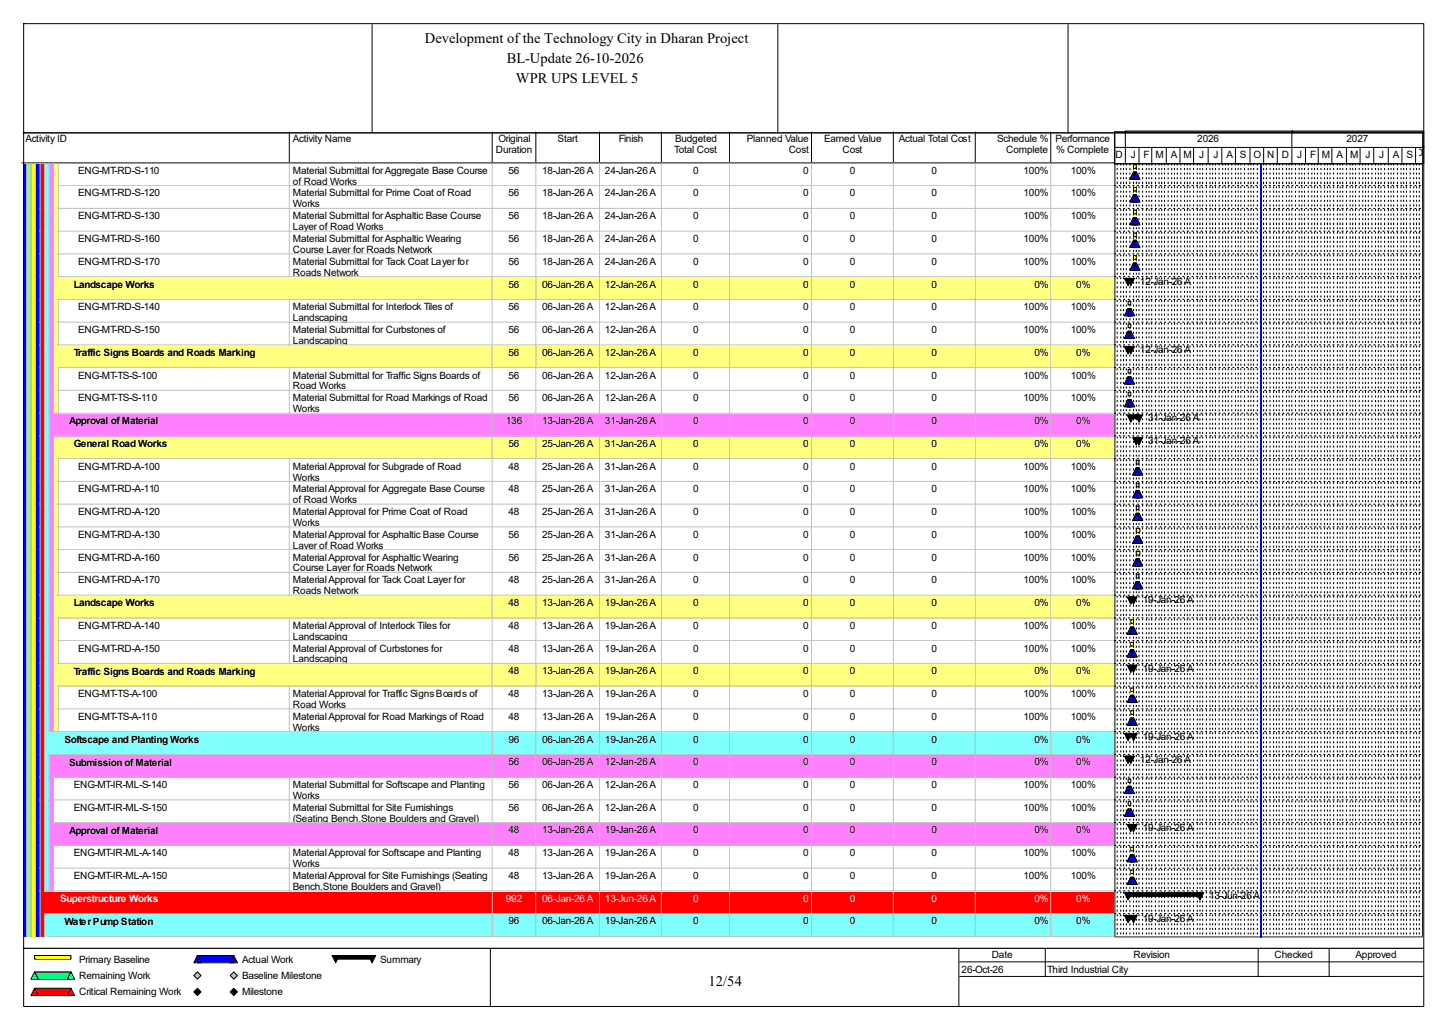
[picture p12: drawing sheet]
<svg xmlns="http://www.w3.org/2000/svg" width="420mm" height="297mm" viewBox="0 0 420 297" stroke-linecap="round" stroke-linejoin="round" font-family="sans-serif">
<defs><g id="words">
<g font-size="4.2">
<text x="123.1" y="12.4">Development of the Technology City in Dharan Project</text>
<text x="146.9" y="18.2">BL-Update 26-10-2026</text>
<text x="149.5" y="24">WPR UPS LEVEL 5</text>
<text x="205.4" y="285.6">12/54</text>
</g>
<g font-size="2.9">
<text x="7.4" y="41.1">Activity ID</text>
<text x="84.9" y="41.1">Activity Name</text>
<text x="144.5" y="41.1">Original</text>
<text x="161.6" y="41.1">Start</text>
<text x="179.3" y="41.1">Finish</text>
<text x="195.7" y="41.1">Budgeted</text>
<text x="216.5" y="41.1">Planned Value</text>
<text x="238.9" y="41.1">Earned Value</text>
<text x="260.5" y="41.1">Actual Total Cost</text>
<text x="289" y="41.1">Schedule %</text>
<text x="305.9" y="41.1">Performance</text>
<text x="347" y="41.1">2026</text>
<text x="390.3" y="41.1">2027</text>
<text x="143.7" y="44.3">Duration</text>
<text x="195.4" y="44.3">Total Cost</text>
<text x="228.6" y="44.3">Cost</text>
<text x="244.2" y="44.3">Cost</text>
<text x="291.6" y="44.3">Complete</text>
<text x="306.2" y="44.3">% Complete</text>
<text x="323.3" y="45.9">D</text>
<text x="327.8" y="45.9">J</text>
<text x="331.5" y="45.9">F</text>
<text x="334.9" y="45.9">M</text>
<text x="339.4" y="45.9">A</text>
<text x="343.1" y="45.9">M</text>
<text x="347.6" y="45.9">J</text>
<text x="351.7" y="45.9">J</text>
<text x="355.5" y="45.9">A</text>
<text x="359.4" y="45.9">S</text>
<text x="363.3" y="45.9">O</text>
<text x="367.3" y="45.9">N</text>
<text x="371.6" y="45.9">D</text>
<text x="376" y="45.9">J</text>
<text x="379.7" y="45.9">F</text>
<text x="383.2" y="45.9">M</text>
<text x="387.3" y="45.9">A</text>
<text x="391.3" y="45.9">M</text>
<text x="395.8" y="45.9">J</text>
<text x="399.8" y="45.9">J</text>
<text x="403.7" y="45.9">A</text>
<text x="407.7" y="45.9">S</text>
<text x="410.3" y="45.1">O</text>
<text x="22.7" y="50.3">ENG-MT-RD-S-110</text>
<text x="84.9" y="50.3">Material Submittal for Aggregate Base Course</text>
<text x="84.9" y="53.5">of Road Works</text>
<text x="147.4" y="50.3">56</text>
<text x="157.1" y="50.3">18-Jan-26 A</text>
<text x="175.3" y="50.3">24-Jan-26 A</text>
<text x="200.9" y="50.3">0</text>
<text x="232.8" y="50.3">0</text>
<text x="246.3" y="50.3">0</text>
<text x="270" y="50.3">0</text>
<text x="296.7" y="50.3">100%</text>
<text x="310.3" y="50.3">100%</text>
<text x="22.7" y="56.9">ENG-MT-RD-S-120</text>
<text x="84.9" y="56.9">Material Submittal for Prime Coat of Road</text>
<text x="147.4" y="56.9">56</text>
<text x="157.1" y="56.9">18-Jan-26 A</text>
<text x="175.3" y="56.9">24-Jan-26 A</text>
<text x="200.9" y="56.9">0</text>
<text x="232.8" y="56.9">0</text>
<text x="246.3" y="56.9">0</text>
<text x="270" y="56.9">0</text>
<text x="296.7" y="56.9">100%</text>
<text x="310.3" y="56.9">100%</text>
<text x="22.7" y="63.5">ENG-MT-RD-S-130</text>
<text x="84.9" y="60.1">Works</text>
<text x="84.9" y="63.5">Material Submittal for Asphaltic Base Course</text>
<text x="147.4" y="63.5">56</text>
<text x="157.1" y="63.5">18-Jan-26 A</text>
<text x="175.3" y="63.5">24-Jan-26 A</text>
<text x="200.9" y="63.5">0</text>
<text x="232.8" y="63.5">0</text>
<text x="246.3" y="63.5">0</text>
<text x="270" y="63.5">0</text>
<text x="296.7" y="63.5">100%</text>
<text x="310.3" y="63.5">100%</text>
<text x="22.7" y="70.1">ENG-MT-RD-S-160</text>
<text x="84.9" y="66.7">Layer of Road Works</text>
<text x="84.9" y="70.1">Material Submittal for Asphaltic Wearing</text>
<text x="147.4" y="70.1">56</text>
<text x="157.1" y="70.1">18-Jan-26 A</text>
<text x="175.3" y="70.1">24-Jan-26 A</text>
<text x="200.9" y="70.1">0</text>
<text x="232.8" y="70.1">0</text>
<text x="246.3" y="70.1">0</text>
<text x="270" y="70.1">0</text>
<text x="296.7" y="70.1">100%</text>
<text x="310.3" y="70.1">100%</text>
<text x="22.7" y="76.7">ENG-MT-RD-S-170</text>
<text x="84.9" y="73.3">Course Layer for Roads Network</text>
<text x="84.9" y="76.7">Material Submittal for Tack Coat Layer for</text>
<text x="147.4" y="76.7">56</text>
<text x="157.1" y="76.7">18-Jan-26 A</text>
<text x="175.3" y="76.7">24-Jan-26 A</text>
<text x="200.9" y="76.7">0</text>
<text x="232.8" y="76.7">0</text>
<text x="246.3" y="76.7">0</text>
<text x="270" y="76.7">0</text>
<text x="296.7" y="76.7">100%</text>
<text x="310.3" y="76.7">100%</text>
<text x="21.4" y="83.4">Landscape Works</text>
<text x="84.9" y="79.9">Roads Network</text>
<text x="147.4" y="83.3">56</text>
<text x="157.1" y="83.3">06-Jan-26 A</text>
<text x="175.3" y="83.3">12-Jan-26 A</text>
<text x="200.9" y="83.3">0</text>
<text x="232.8" y="83.3">0</text>
<text x="246.3" y="83.3">0</text>
<text x="270" y="83.3">0</text>
<text x="299.8" y="83.3">0%</text>
<text x="312" y="83.3">0%</text>
<text x="330.4" y="82.5">12-Jan-26 A</text>
<text x="22.7" y="89.9">ENG-MT-RD-S-140</text>
<text x="84.9" y="89.9">Material Submittal for Interlock Tiles of</text>
<text x="147.4" y="89.9">56</text>
<text x="157.1" y="89.9">06-Jan-26 A</text>
<text x="175.3" y="89.9">12-Jan-26 A</text>
<text x="200.9" y="89.9">0</text>
<text x="232.8" y="89.9">0</text>
<text x="246.3" y="89.9">0</text>
<text x="270" y="89.9">0</text>
<text x="296.7" y="89.9">100%</text>
<text x="310.3" y="89.9">100%</text>
<text x="84.9" y="93.1">Landscaping</text>
<text x="22.7" y="96.5">ENG-MT-RD-S-150</text>
<text x="84.9" y="96.5">Material Submittal for Curbstones of</text>
<text x="84.9" y="99.7">Landscaping</text>
<text x="147.4" y="96.5">56</text>
<text x="157.1" y="96.5">06-Jan-26 A</text>
<text x="175.3" y="96.5">12-Jan-26 A</text>
<text x="200.9" y="96.5">0</text>
<text x="232.8" y="96.5">0</text>
<text x="246.3" y="96.5">0</text>
<text x="270" y="96.5">0</text>
<text x="296.7" y="96.5">100%</text>
<text x="310.3" y="96.5">100%</text>
<text x="21.4" y="103.2">Traffic Signs Boards and Roads Marking</text>
<text x="147.4" y="103.1">56</text>
<text x="157.1" y="103.1">06-Jan-26 A</text>
<text x="175.3" y="103.1">12-Jan-26 A</text>
<text x="200.9" y="103.1">0</text>
<text x="232.8" y="103.1">0</text>
<text x="246.3" y="103.1">0</text>
<text x="270" y="103.1">0</text>
<text x="299.8" y="103.1">0%</text>
<text x="312" y="103.1">0%</text>
<text x="330.4" y="102.3">12-Jan-26 A</text>
<text x="22.7" y="109.7">ENG-MT-TS-S-100</text>
<text x="84.9" y="109.7">Material Submittal for Traffic Signs Boards of</text>
<text x="84.9" y="112.9">Road Works</text>
<text x="147.4" y="109.7">56</text>
<text x="157.1" y="109.7">06-Jan-26 A</text>
<text x="175.3" y="109.7">12-Jan-26 A</text>
<text x="200.9" y="109.7">0</text>
<text x="232.8" y="109.7">0</text>
<text x="246.3" y="109.7">0</text>
<text x="270" y="109.7">0</text>
<text x="296.7" y="109.7">100%</text>
<text x="310.3" y="109.7">100%</text>
<text x="22.7" y="116.3">ENG-MT-TS-S-110</text>
<text x="84.9" y="116.3">Material Submittal for Road Markings of Road</text>
<text x="84.9" y="119.4">Works</text>
<text x="147.4" y="116.3">56</text>
<text x="157.1" y="116.3">06-Jan-26 A</text>
<text x="175.3" y="116.3">12-Jan-26 A</text>
<text x="200.9" y="116.3">0</text>
<text x="232.8" y="116.3">0</text>
<text x="246.3" y="116.3">0</text>
<text x="270" y="116.3">0</text>
<text x="296.7" y="116.3">100%</text>
<text x="310.3" y="116.3">100%</text>
<text x="20" y="122.9">Approval of Material</text>
<text x="146.6" y="122.9">136</text>
<text x="157.1" y="122.9">13-Jan-26 A</text>
<text x="175.3" y="122.9">31-Jan-26 A</text>
<text x="200.9" y="122.9">0</text>
<text x="232.8" y="122.9">0</text>
<text x="246.3" y="122.9">0</text>
<text x="270" y="122.9">0</text>
<text x="299.8" y="122.9">0%</text>
<text x="312" y="122.9">0%</text>
<text x="332.8" y="122.1">31-Jan-26 A</text>
<text x="21.4" y="129.5">General Road Works</text>
<text x="147.4" y="129.5">56</text>
<text x="157.1" y="129.5">25-Jan-26 A</text>
<text x="175.3" y="129.5">31-Jan-26 A</text>
<text x="200.9" y="129.5">0</text>
<text x="232.8" y="129.5">0</text>
<text x="246.3" y="129.5">0</text>
<text x="270" y="129.5">0</text>
<text x="299.8" y="129.5">0%</text>
<text x="312" y="129.5">0%</text>
<text x="332.8" y="128.7">31-Jan-26 A</text>
<text x="22.7" y="136.1">ENG-MT-RD-A-100</text>
<text x="84.9" y="136.1">Material Approval for Subgrade of Road</text>
<text x="147.4" y="136.1">48</text>
<text x="157.1" y="136.1">25-Jan-26 A</text>
<text x="175.3" y="136.1">31-Jan-26 A</text>
<text x="200.9" y="136.1">0</text>
<text x="232.8" y="136.1">0</text>
<text x="246.3" y="136.1">0</text>
<text x="270" y="136.1">0</text>
<text x="296.7" y="136.1">100%</text>
<text x="310.3" y="136.1">100%</text>
<text x="22.7" y="142.7">ENG-MT-RD-A-110</text>
<text x="84.9" y="139.2">Works</text>
<text x="84.9" y="142.7">Material Approval for Aggregate Base Course</text>
<text x="147.4" y="142.7">48</text>
<text x="157.1" y="142.7">25-Jan-26 A</text>
<text x="175.3" y="142.7">31-Jan-26 A</text>
<text x="200.9" y="142.7">0</text>
<text x="232.8" y="142.7">0</text>
<text x="246.3" y="142.7">0</text>
<text x="270" y="142.7">0</text>
<text x="296.7" y="142.7">100%</text>
<text x="310.3" y="142.7">100%</text>
<text x="22.7" y="149.2">ENG-MT-RD-A-120</text>
<text x="84.9" y="145.8">of Road Works</text>
<text x="84.9" y="149.2">Material Approval for Prime Coat of Road</text>
<text x="147.4" y="149.2">48</text>
<text x="157.1" y="149.2">25-Jan-26 A</text>
<text x="175.3" y="149.2">31-Jan-26 A</text>
<text x="200.9" y="149.2">0</text>
<text x="232.8" y="149.2">0</text>
<text x="246.3" y="149.2">0</text>
<text x="270" y="149.2">0</text>
<text x="296.7" y="149.2">100%</text>
<text x="310.3" y="149.2">100%</text>
<text x="22.7" y="155.8">ENG-MT-RD-A-130</text>
<text x="84.9" y="152.4">Works</text>
<text x="84.9" y="155.8">Material Approval for Asphaltic Base Course</text>
<text x="147.4" y="155.8">56</text>
<text x="157.1" y="155.8">25-Jan-26 A</text>
<text x="175.3" y="155.8">31-Jan-26 A</text>
<text x="200.9" y="155.8">0</text>
<text x="232.8" y="155.8">0</text>
<text x="246.3" y="155.8">0</text>
<text x="270" y="155.8">0</text>
<text x="296.7" y="155.8">100%</text>
<text x="310.3" y="155.8">100%</text>
<text x="84.9" y="159">Layer of Road Works</text>
<text x="22.7" y="162.4">ENG-MT-RD-A-160</text>
<text x="84.9" y="162.4">Material Approval for Asphaltic Wearing</text>
<text x="84.9" y="165.6">Course Layer for Roads Network</text>
<text x="147.4" y="162.4">56</text>
<text x="157.1" y="162.4">25-Jan-26 A</text>
<text x="175.3" y="162.4">31-Jan-26 A</text>
<text x="200.9" y="162.4">0</text>
<text x="232.8" y="162.4">0</text>
<text x="246.3" y="162.4">0</text>
<text x="270" y="162.4">0</text>
<text x="296.7" y="162.4">100%</text>
<text x="310.3" y="162.4">100%</text>
<text x="22.7" y="169">ENG-MT-RD-A-170</text>
<text x="84.9" y="169">Material Approval for Tack Coat Layer for</text>
<text x="84.9" y="172.2">Roads Network</text>
<text x="147.4" y="169">48</text>
<text x="157.1" y="169">25-Jan-26 A</text>
<text x="175.3" y="169">31-Jan-26 A</text>
<text x="200.9" y="169">0</text>
<text x="232.8" y="169">0</text>
<text x="246.3" y="169">0</text>
<text x="270" y="169">0</text>
<text x="296.7" y="169">100%</text>
<text x="310.3" y="169">100%</text>
<text x="21.4" y="175.7">Landscape Works</text>
<text x="147.4" y="175.6">48</text>
<text x="157.1" y="175.6">13-Jan-26 A</text>
<text x="175.3" y="175.6">19-Jan-26 A</text>
<text x="200.9" y="175.6">0</text>
<text x="232.8" y="175.6">0</text>
<text x="246.3" y="175.6">0</text>
<text x="270" y="175.6">0</text>
<text x="299.8" y="175.6">0%</text>
<text x="312" y="175.6">0%</text>
<text x="331.2" y="174.8">19-Jan-26 A</text>
<text x="22.7" y="182.2">ENG-MT-RD-A-140</text>
<text x="84.9" y="182.2">Material Approval of Interlock Tiles for</text>
<text x="84.9" y="185.4">Landscaping</text>
<text x="147.4" y="182.2">48</text>
<text x="157.1" y="182.2">13-Jan-26 A</text>
<text x="175.3" y="182.2">19-Jan-26 A</text>
<text x="200.9" y="182.2">0</text>
<text x="232.8" y="182.2">0</text>
<text x="246.3" y="182.2">0</text>
<text x="270" y="182.2">0</text>
<text x="296.7" y="182.2">100%</text>
<text x="310.3" y="182.2">100%</text>
<text x="22.7" y="188.8">ENG-MT-RD-A-150</text>
<text x="84.9" y="188.8">Material Approval of Curbstones for</text>
<text x="84.9" y="191.9">Landscaping</text>
<text x="147.4" y="188.8">48</text>
<text x="157.1" y="188.8">13-Jan-26 A</text>
<text x="175.3" y="188.8">19-Jan-26 A</text>
<text x="200.9" y="188.8">0</text>
<text x="232.8" y="188.8">0</text>
<text x="246.3" y="188.8">0</text>
<text x="270" y="188.8">0</text>
<text x="296.7" y="188.8">100%</text>
<text x="310.3" y="188.8">100%</text>
<text x="21.4" y="195.5">Traffic Signs Boards and Roads Marking</text>
<text x="147.4" y="195.4">48</text>
<text x="157.1" y="195.4">13-Jan-26 A</text>
<text x="175.3" y="195.4">19-Jan-26 A</text>
<text x="200.9" y="195.4">0</text>
<text x="232.8" y="195.4">0</text>
<text x="246.3" y="195.4">0</text>
<text x="270" y="195.4">0</text>
<text x="299.8" y="195.4">0%</text>
<text x="312" y="195.4">0%</text>
<text x="331.2" y="194.6">19-Jan-26 A</text>
<text x="22.7" y="202">ENG-MT-TS-A-100</text>
<text x="84.9" y="202">Material Approval for Traffic Signs Boards of</text>
<text x="147.4" y="202">48</text>
<text x="157.1" y="202">13-Jan-26 A</text>
<text x="175.3" y="202">19-Jan-26 A</text>
<text x="200.9" y="202">0</text>
<text x="232.8" y="202">0</text>
<text x="246.3" y="202">0</text>
<text x="270" y="202">0</text>
<text x="296.7" y="202">100%</text>
<text x="310.3" y="202">100%</text>
<text x="22.7" y="208.6">ENG-MT-TS-A-110</text>
<text x="84.9" y="205.1">Road Works</text>
<text x="84.9" y="208.6">Material Approval for Road Markings of Road</text>
<text x="147.4" y="208.6">48</text>
<text x="157.1" y="208.6">13-Jan-26 A</text>
<text x="175.3" y="208.6">19-Jan-26 A</text>
<text x="200.9" y="208.6">0</text>
<text x="232.8" y="208.6">0</text>
<text x="246.3" y="208.6">0</text>
<text x="270" y="208.6">0</text>
<text x="296.7" y="208.6">100%</text>
<text x="310.3" y="208.6">100%</text>
<text x="18.7" y="215.3">Softscape and Planting Works</text>
<text x="84.9" y="211.8">Works</text>
<text x="147.4" y="215.2">96</text>
<text x="157.1" y="215.2">06-Jan-26 A</text>
<text x="175.3" y="215.2">19-Jan-26 A</text>
<text x="200.9" y="215.2">0</text>
<text x="232.8" y="215.2">0</text>
<text x="246.3" y="215.2">0</text>
<text x="270" y="215.2">0</text>
<text x="299.8" y="215.2">0%</text>
<text x="312" y="215.2">0%</text>
<text x="331.2" y="214.4">19-Jan-26 A</text>
<text x="20" y="221.8">Submission of Material</text>
<text x="147.4" y="221.7">56</text>
<text x="157.1" y="221.7">06-Jan-26 A</text>
<text x="175.3" y="221.7">12-Jan-26 A</text>
<text x="200.9" y="221.7">0</text>
<text x="232.8" y="221.7">0</text>
<text x="246.3" y="221.7">0</text>
<text x="270" y="221.7">0</text>
<text x="299.8" y="221.7">0%</text>
<text x="312" y="221.7">0%</text>
<text x="330.4" y="221">12-Jan-26 A</text>
<text x="21.4" y="228.3">ENG-MT-IR-ML-S-140</text>
<text x="84.9" y="228.3">Material Submittal for Softscape and Planting</text>
<text x="84.9" y="231.5">Works</text>
<text x="147.4" y="228.3">56</text>
<text x="157.1" y="228.3">06-Jan-26 A</text>
<text x="175.3" y="228.3">12-Jan-26 A</text>
<text x="200.9" y="228.3">0</text>
<text x="232.8" y="228.3">0</text>
<text x="246.3" y="228.3">0</text>
<text x="270" y="228.3">0</text>
<text x="296.7" y="228.3">100%</text>
<text x="310.3" y="228.3">100%</text>
<text x="21.4" y="234.9">ENG-MT-IR-ML-S-150</text>
<text x="84.9" y="234.9">Material Submittal for Site Furnishings</text>
<text x="84.9" y="238.1">(Seating Bench,Stone Boulders and Gravel)</text>
<text x="147.4" y="234.9">56</text>
<text x="157.1" y="234.9">06-Jan-26 A</text>
<text x="175.3" y="234.9">12-Jan-26 A</text>
<text x="200.9" y="234.9">0</text>
<text x="232.8" y="234.9">0</text>
<text x="246.3" y="234.9">0</text>
<text x="270" y="234.9">0</text>
<text x="296.7" y="234.9">100%</text>
<text x="310.3" y="234.9">100%</text>
<text x="20" y="241.6">Approval of Material</text>
<text x="147.4" y="241.5">48</text>
<text x="157.1" y="241.5">13-Jan-26 A</text>
<text x="175.3" y="241.5">19-Jan-26 A</text>
<text x="200.9" y="241.5">0</text>
<text x="232.8" y="241.5">0</text>
<text x="246.3" y="241.5">0</text>
<text x="270" y="241.5">0</text>
<text x="299.8" y="241.5">0%</text>
<text x="312" y="241.5">0%</text>
<text x="331.2" y="240.7">19-Jan-26 A</text>
<text x="21.4" y="248.1">ENG-MT-IR-ML-A-140</text>
<text x="84.9" y="248.1">Material Approval for Softscape and Planting</text>
<text x="84.9" y="251.3">Works</text>
<text x="147.4" y="248.1">48</text>
<text x="157.1" y="248.1">13-Jan-26 A</text>
<text x="175.3" y="248.1">19-Jan-26 A</text>
<text x="200.9" y="248.1">0</text>
<text x="232.8" y="248.1">0</text>
<text x="246.3" y="248.1">0</text>
<text x="270" y="248.1">0</text>
<text x="296.7" y="248.1">100%</text>
<text x="310.3" y="248.1">100%</text>
<text x="21.4" y="254.7">ENG-MT-IR-ML-A-150</text>
<text x="84.9" y="254.7">Material Approval for Site Furnishings (Seating</text>
<text x="84.9" y="257.9">Bench,Stone Boulders and Gravel)</text>
<text x="147.4" y="254.7">48</text>
<text x="157.1" y="254.7">13-Jan-26 A</text>
<text x="175.3" y="254.7">19-Jan-26 A</text>
<text x="200.9" y="254.7">0</text>
<text x="232.8" y="254.7">0</text>
<text x="246.3" y="254.7">0</text>
<text x="270" y="254.7">0</text>
<text x="296.7" y="254.7">100%</text>
<text x="310.3" y="254.7">100%</text>
<text x="350.4" y="260.5">13-Jun-26 A</text>
<text x="18.7" y="268">Water Pump Station</text>
<text x="147.4" y="267.9">96</text>
<text x="157.1" y="267.9">06-Jan-26 A</text>
<text x="175.3" y="267.9">19-Jan-26 A</text>
<text x="200.9" y="267.9">0</text>
<text x="232.8" y="267.9">0</text>
<text x="246.3" y="267.9">0</text>
<text x="270" y="267.9">0</text>
<text x="299.8" y="267.9">0%</text>
<text x="312" y="267.9">0%</text>
<text x="331.2" y="267.1">19-Jan-26 A</text>
<text x="22.9" y="279">Primary Baseline</text>
<text x="70.1" y="279">Actual Work</text>
<text x="110.2" y="279">Summary</text>
<text x="278.7" y="281.9">26-Oct-26</text>
<text x="287.4" y="277.7">Date</text>
<text x="303.5" y="281.9">Third Industrial City</text>
<text x="328.5" y="277.7">Revision</text>
<text x="369.4" y="277.7">Checked</text>
<text x="392.9" y="277.7">Approved</text>
<text x="22.9" y="283.7">Remaining Work</text>
<text x="70.1" y="283.7">Baseline Milestone</text>
<text x="22.9" y="288.5">Critical Remaining Work</text>
<text x="70.1" y="288.5">Milestone</text>
</g>
<g font-size="2.9" fill="#fff">
<text x="17.4" y="261.4">Superstructure Works</text>
<text x="146.6" y="261.3">992</text>
<text x="157.1" y="261.3">06-Jan-26 A</text>
<text x="175.3" y="261.3">13-Jun-26 A</text>
<text x="200.9" y="261.3">0</text>
<text x="232.8" y="261.3">0</text>
<text x="246.3" y="261.3">0</text>
<text x="270" y="261.3">0</text>
<text x="299.8" y="261.3">0%</text>
<text x="312" y="261.3">0%</text>
</g>
</g></defs>
<path d="M83.9 38.2v9h-77.6" fill="none" stroke="#000" stroke-width=".29"/>
<path d="M84.1 38.2h58.8v9.3h-58.8z" fill="#fff"/>
<path d="M142.7 38.2v9h-58.8" fill="none" stroke="#000" stroke-width=".29"/>
<path d="M142.9 38.2h12.7v9.3h-12.7z" fill="#fff"/>
<path d="M155.3 38.2v9h-12.6" fill="none" stroke="#000" stroke-width=".29"/>
<path d="M155.6 38.2h18.4v9.3h-18.4z" fill="#fff"/>
<path d="M173.8 38.2v9h-18.5" fill="none" stroke="#000" stroke-width=".29"/>
<path d="M174 38.2h18v9.3h-18z" fill="#fff"/>
<path d="M191.7 38.2v9h-17.9" fill="none" stroke="#000" stroke-width=".29"/>
<path d="M192 38.2h19.8v9.3h-19.8z" fill="#fff"/>
<path d="M211.5 38.2v9h-19.8" fill="none" stroke="#000" stroke-width=".29"/>
<path d="M211.8 38.2h23.7v9.3h-23.7z" fill="#fff"/>
<path d="M235.2 38.2v9h-23.7" fill="none" stroke="#000" stroke-width=".29"/>
<path d="M235.5 38.2h23.7v9.3h-23.7z" fill="#fff"/>
<path d="M258.9 38.2v9h-23.7" fill="none" stroke="#000" stroke-width=".29"/>
<path d="M259.2 38.2h23.8v9.3h-23.8z" fill="#fff"/>
<path d="M282.7 38.2v9h-23.8" fill="none" stroke="#000" stroke-width=".29"/>
<path d="M283 38.2h21.8v9.3h-21.8z" fill="#fff"/>
<path d="M304.6 38.2v9h-21.9" fill="none" stroke="#000" stroke-width=".29"/>
<path d="M304.8 38.2h18.5v9.3h-18.5z" fill="#fff"/>
<path d="M323 38.2v9h-18.4" fill="none" stroke="#000" stroke-width=".29"/>
<path d="M6.6 47.5h1.3v6.6h-1.3z" fill="#00f"/>
<path d="M7.6 47.2v6.9" fill="none" stroke="#c0c0c0" stroke-width=".29"/>
<path d="M7.9 47.5h1.3v6.6h-1.3z" fill="#80ff80"/>
<path d="M9 47.2v6.9" fill="none" stroke="#c0c0c0" stroke-width=".29"/>
<path d="M9.2 47.5h1.3v6.6h-1.3z" fill="#ff0"/>
<path d="M10.3 47.2v6.9" fill="none" stroke="#c0c0c0" stroke-width=".29"/>
<path d="M10.5 47.5h1.4v6.6h-1.4z" fill="#00f"/>
<path d="M11.6 47.2v6.9" fill="none" stroke="#c0c0c0" stroke-width=".29"/>
<path d="M11.9 47.5h1.3v6.6h-1.3z" fill="#f00"/>
<path d="M12.9 47.2v6.9" fill="none" stroke="#c0c0c0" stroke-width=".29"/>
<path d="M13.2 47.5h1.3v6.6h-1.3z" fill="#80ffff"/>
<path d="M14.2 47.2v6.9" fill="none" stroke="#c0c0c0" stroke-width=".29"/>
<path d="M14.5 47.5h1.3v6.6h-1.3z" fill="#ff80ff"/>
<path d="M15.6 47.2v6.9" fill="none" stroke="#c0c0c0" stroke-width=".29"/>
<path d="M15.8 47.5h1.3v6.6h-1.3z" fill="#ffff80"/>
<path d="M16.9 47.2v6.9" fill="none" stroke="#c0c0c0" stroke-width=".29"/>
<path d="M17.1 47.5h67v6.6h-67z" fill="#fff"/>
<path d="M16.9 53.8h67.2M83.9 47.2v6.9" fill="none" stroke="#c0c0c0" stroke-width=".29"/>
<g fill="#fff">
<path d="M84.1 47.5h58.8v6.6h-58.8z"/>
<path d="M84.7 48h57.4v5.5h-57.4z"/>
</g>
<path d="M142.7 47.2v6.6h-58.6" fill="none" stroke="#c0c0c0" stroke-width=".29"/>
<g fill="#fff">
<path d="M142.9 47.5h12.7v6.6h-12.7z"/>
<path d="M143.5 48h11.3v5.5h-11.3z"/>
</g>
<path d="M155.3 47.2v6.6h-12.4" fill="none" stroke="#c0c0c0" stroke-width=".29"/>
<g fill="#fff">
<path d="M155.6 47.5h18.4v6.6h-18.4z"/>
<path d="M156.1 48h17.1v5.5h-17.1z"/>
</g>
<path d="M173.8 47.2v6.6h-18.2" fill="none" stroke="#c0c0c0" stroke-width=".29"/>
<g fill="#fff">
<path d="M174 47.5h18v6.6h-18z"/>
<path d="M174.6 48h16.6v5.5h-16.6z"/>
</g>
<path d="M191.7 47.2v6.6h-17.7" fill="none" stroke="#c0c0c0" stroke-width=".29"/>
<g fill="#fff">
<path d="M192 47.5h19.8v6.6h-19.8z"/>
<path d="M192.5 48h18.4v5.5h-18.4z"/>
</g>
<path d="M211.5 47.2v6.6h-19.5" fill="none" stroke="#c0c0c0" stroke-width=".29"/>
<g fill="#fff">
<path d="M211.8 47.5h23.7v6.6h-23.7z"/>
<path d="M212.3 48h22.4v5.5h-22.4z"/>
</g>
<path d="M235.2 47.2v6.6h-23.5" fill="none" stroke="#c0c0c0" stroke-width=".29"/>
<g fill="#fff">
<path d="M235.5 47.5h23.7v6.6h-23.7z"/>
<path d="M236 48h22.4v5.5h-22.4z"/>
</g>
<path d="M258.9 47.2v6.6h-23.4" fill="none" stroke="#c0c0c0" stroke-width=".29"/>
<g fill="#fff">
<path d="M259.2 47.5h23.8v6.6h-23.8z"/>
<path d="M259.7 48h22.5v5.5h-22.5z"/>
</g>
<path d="M282.7 47.2v6.6h-23.5" fill="none" stroke="#c0c0c0" stroke-width=".29"/>
<g fill="#fff">
<path d="M283 47.5h21.8v6.6h-21.8z"/>
<path d="M283.5 48h20.5v5.5h-20.5z"/>
</g>
<path d="M304.6 47.2v6.6h-21.7" fill="none" stroke="#c0c0c0" stroke-width=".29"/>
<g fill="#fff">
<path d="M304.8 47.5h18.5v6.6h-18.5z"/>
<path d="M305.4 48h17.1v5.5h-17.1z"/>
</g>
<path d="M323 47.2v6.6h-18.2" fill="none" stroke="#c0c0c0" stroke-width=".29"/>
<path d="M6.6 54.1h1.3v6.6h-1.3z" fill="#00f"/>
<path d="M7.6 53.8v6.8" fill="none" stroke="#c0c0c0" stroke-width=".29"/>
<path d="M7.9 54.1h1.3v6.6h-1.3z" fill="#80ff80"/>
<path d="M9 53.8v6.8" fill="none" stroke="#c0c0c0" stroke-width=".29"/>
<path d="M9.2 54.1h1.3v6.6h-1.3z" fill="#ff0"/>
<path d="M10.3 53.8v6.8" fill="none" stroke="#c0c0c0" stroke-width=".29"/>
<path d="M10.5 54.1h1.4v6.6h-1.4z" fill="#00f"/>
<path d="M11.6 53.8v6.8" fill="none" stroke="#c0c0c0" stroke-width=".29"/>
<path d="M11.9 54.1h1.3v6.6h-1.3z" fill="#f00"/>
<path d="M12.9 53.8v6.8" fill="none" stroke="#c0c0c0" stroke-width=".29"/>
<path d="M13.2 54.1h1.3v6.6h-1.3z" fill="#80ffff"/>
<path d="M14.2 53.8v6.8" fill="none" stroke="#c0c0c0" stroke-width=".29"/>
<path d="M14.5 54.1h1.3v6.6h-1.3z" fill="#ff80ff"/>
<path d="M15.6 53.8v6.8" fill="none" stroke="#c0c0c0" stroke-width=".29"/>
<path d="M15.8 54.1h1.3v6.6h-1.3z" fill="#ffff80"/>
<path d="M16.9 53.8v6.8" fill="none" stroke="#c0c0c0" stroke-width=".29"/>
<path d="M17.1 54.1h67v6.6h-67z" fill="#fff"/>
<path d="M83.9 53.8v6.8M16.9 60.4h67.2" fill="none" stroke="#c0c0c0" stroke-width=".29"/>
<g fill="#fff">
<path d="M84.1 54.1h58.8v6.6h-58.8z"/>
<path d="M84.7 54.6h57.4v5.5h-57.4z"/>
</g>
<path d="M142.7 53.8v6.6h-58.6" fill="none" stroke="#c0c0c0" stroke-width=".29"/>
<g fill="#fff">
<path d="M142.9 54.1h12.7v6.6h-12.7z"/>
<path d="M143.5 54.6h11.3v5.5h-11.3z"/>
</g>
<path d="M155.3 53.8v6.6h-12.4" fill="none" stroke="#c0c0c0" stroke-width=".29"/>
<g fill="#fff">
<path d="M155.6 54.1h18.4v6.6h-18.4z"/>
<path d="M156.1 54.6h17.1v5.5h-17.1z"/>
</g>
<path d="M173.8 53.8v6.6h-18.2" fill="none" stroke="#c0c0c0" stroke-width=".29"/>
<g fill="#fff">
<path d="M174 54.1h18v6.6h-18z"/>
<path d="M174.6 54.6h16.6v5.5h-16.6z"/>
</g>
<path d="M191.7 53.8v6.6h-17.7" fill="none" stroke="#c0c0c0" stroke-width=".29"/>
<g fill="#fff">
<path d="M192 54.1h19.8v6.6h-19.8z"/>
<path d="M192.5 54.6h18.4v5.5h-18.4z"/>
</g>
<path d="M211.5 53.8v6.6h-19.5" fill="none" stroke="#c0c0c0" stroke-width=".29"/>
<g fill="#fff">
<path d="M211.8 54.1h23.7v6.6h-23.7z"/>
<path d="M212.3 54.6h22.4v5.5h-22.4z"/>
</g>
<path d="M235.2 53.8v6.6h-23.5" fill="none" stroke="#c0c0c0" stroke-width=".29"/>
<g fill="#fff">
<path d="M235.5 54.1h23.7v6.6h-23.7z"/>
<path d="M236 54.6h22.4v5.5h-22.4z"/>
</g>
<path d="M258.9 53.8v6.6h-23.4" fill="none" stroke="#c0c0c0" stroke-width=".29"/>
<g fill="#fff">
<path d="M259.2 54.1h23.8v6.6h-23.8z"/>
<path d="M259.7 54.6h22.5v5.5h-22.5z"/>
</g>
<path d="M282.7 53.8v6.6h-23.5" fill="none" stroke="#c0c0c0" stroke-width=".29"/>
<g fill="#fff">
<path d="M283 54.1h21.8v6.6h-21.8z"/>
<path d="M283.5 54.6h20.5v5.5h-20.5z"/>
</g>
<path d="M304.6 53.8v6.6h-21.7" fill="none" stroke="#c0c0c0" stroke-width=".29"/>
<g fill="#fff">
<path d="M304.8 54.1h18.5v6.6h-18.5z"/>
<path d="M305.4 54.6h17.1v5.5h-17.1z"/>
</g>
<path d="M323 53.8v6.6h-18.2" fill="none" stroke="#c0c0c0" stroke-width=".29"/>
<path d="M6.6 60.7h1.3v6.5h-1.3z" fill="#00f"/>
<path d="M7.6 60.4v6.8" fill="none" stroke="#c0c0c0" stroke-width=".29"/>
<path d="M7.9 60.7h1.3v6.5h-1.3z" fill="#80ff80"/>
<path d="M9 60.4v6.8" fill="none" stroke="#c0c0c0" stroke-width=".29"/>
<path d="M9.2 60.7h1.3v6.5h-1.3z" fill="#ff0"/>
<path d="M10.3 60.4v6.8" fill="none" stroke="#c0c0c0" stroke-width=".29"/>
<path d="M10.5 60.7h1.4v6.5h-1.4z" fill="#00f"/>
<path d="M11.6 60.4v6.8" fill="none" stroke="#c0c0c0" stroke-width=".29"/>
<path d="M11.9 60.7h1.3v6.5h-1.3z" fill="#f00"/>
<path d="M12.9 60.4v6.8" fill="none" stroke="#c0c0c0" stroke-width=".29"/>
<path d="M13.2 60.7h1.3v6.5h-1.3z" fill="#80ffff"/>
<path d="M14.2 60.4v6.8" fill="none" stroke="#c0c0c0" stroke-width=".29"/>
<path d="M14.5 60.7h1.3v6.5h-1.3z" fill="#ff80ff"/>
<path d="M15.6 60.4v6.8" fill="none" stroke="#c0c0c0" stroke-width=".29"/>
<path d="M15.8 60.7h1.3v6.5h-1.3z" fill="#ffff80"/>
<path d="M16.9 60.4v6.8" fill="none" stroke="#c0c0c0" stroke-width=".29"/>
<path d="M17.1 60.7h67v6.5h-67z" fill="#fff"/>
<path d="M16.9 67h67.2M83.9 60.4v6.8" fill="none" stroke="#c0c0c0" stroke-width=".29"/>
<g fill="#fff">
<path d="M84.1 60.7h58.8v6.5h-58.8z"/>
<path d="M84.7 61.2h57.4v5.5h-57.4z"/>
</g>
<path d="M142.7 60.4v6.6h-58.6" fill="none" stroke="#c0c0c0" stroke-width=".29"/>
<g fill="#fff">
<path d="M142.9 60.7h12.7v6.5h-12.7z"/>
<path d="M143.5 61.2h11.3v5.5h-11.3z"/>
</g>
<path d="M155.3 60.4v6.6h-12.4" fill="none" stroke="#c0c0c0" stroke-width=".29"/>
<g fill="#fff">
<path d="M155.6 60.7h18.4v6.5h-18.4z"/>
<path d="M156.1 61.2h17.1v5.5h-17.1z"/>
</g>
<path d="M173.8 60.4v6.6h-18.2" fill="none" stroke="#c0c0c0" stroke-width=".29"/>
<g fill="#fff">
<path d="M174 60.7h18v6.5h-18z"/>
<path d="M174.6 61.2h16.6v5.5h-16.6z"/>
</g>
<path d="M191.7 60.4v6.6h-17.7" fill="none" stroke="#c0c0c0" stroke-width=".29"/>
<g fill="#fff">
<path d="M192 60.7h19.8v6.5h-19.8z"/>
<path d="M192.5 61.2h18.4v5.5h-18.4z"/>
</g>
<path d="M211.5 60.4v6.6h-19.5" fill="none" stroke="#c0c0c0" stroke-width=".29"/>
<g fill="#fff">
<path d="M211.8 60.7h23.7v6.5h-23.7z"/>
<path d="M212.3 61.2h22.4v5.5h-22.4z"/>
</g>
<path d="M235.2 60.4v6.6h-23.5" fill="none" stroke="#c0c0c0" stroke-width=".29"/>
<g fill="#fff">
<path d="M235.5 60.7h23.7v6.5h-23.7z"/>
<path d="M236 61.2h22.4v5.5h-22.4z"/>
</g>
<path d="M258.9 60.4v6.6h-23.4" fill="none" stroke="#c0c0c0" stroke-width=".29"/>
<g fill="#fff">
<path d="M259.2 60.7h23.8v6.5h-23.8z"/>
<path d="M259.7 61.2h22.5v5.5h-22.5z"/>
</g>
<path d="M282.7 60.4v6.6h-23.5" fill="none" stroke="#c0c0c0" stroke-width=".29"/>
<g fill="#fff">
<path d="M283 60.7h21.8v6.5h-21.8z"/>
<path d="M283.5 61.2h20.5v5.5h-20.5z"/>
</g>
<path d="M304.6 60.4v6.6h-21.7" fill="none" stroke="#c0c0c0" stroke-width=".29"/>
<g fill="#fff">
<path d="M304.8 60.7h18.5v6.5h-18.5z"/>
<path d="M305.4 61.2h17.1v5.5h-17.1z"/>
</g>
<path d="M323 60.4v6.6h-18.2" fill="none" stroke="#c0c0c0" stroke-width=".29"/>
<path d="M6.6 67.2h1.3v6.6h-1.3z" fill="#00f"/>
<path d="M7.6 67v6.8" fill="none" stroke="#c0c0c0" stroke-width=".29"/>
<path d="M7.9 67.2h1.3v6.6h-1.3z" fill="#80ff80"/>
<path d="M9 67v6.8" fill="none" stroke="#c0c0c0" stroke-width=".29"/>
<path d="M9.2 67.2h1.3v6.6h-1.3z" fill="#ff0"/>
<path d="M10.3 67v6.8" fill="none" stroke="#c0c0c0" stroke-width=".29"/>
<path d="M10.5 67.2h1.4v6.6h-1.4z" fill="#00f"/>
<path d="M11.6 67v6.8" fill="none" stroke="#c0c0c0" stroke-width=".29"/>
<path d="M11.9 67.2h1.3v6.6h-1.3z" fill="#f00"/>
<path d="M12.9 67v6.8" fill="none" stroke="#c0c0c0" stroke-width=".29"/>
<path d="M13.2 67.2h1.3v6.6h-1.3z" fill="#80ffff"/>
<path d="M14.2 67v6.8" fill="none" stroke="#c0c0c0" stroke-width=".29"/>
<path d="M14.5 67.2h1.3v6.6h-1.3z" fill="#ff80ff"/>
<path d="M15.6 67v6.8" fill="none" stroke="#c0c0c0" stroke-width=".29"/>
<path d="M15.8 67.2h1.3v6.6h-1.3z" fill="#ffff80"/>
<path d="M16.9 67v6.8" fill="none" stroke="#c0c0c0" stroke-width=".29"/>
<path d="M17.1 67.2h67v6.6h-67z" fill="#fff"/>
<path d="M16.9 73.6h67.2M83.9 67v6.8" fill="none" stroke="#c0c0c0" stroke-width=".29"/>
<g fill="#fff">
<path d="M84.1 67.2h58.8v6.6h-58.8z"/>
<path d="M84.7 67.8h57.4v5.5h-57.4z"/>
</g>
<path d="M142.7 67v6.6h-58.6" fill="none" stroke="#c0c0c0" stroke-width=".29"/>
<g fill="#fff">
<path d="M142.9 67.2h12.7v6.6h-12.7z"/>
<path d="M143.5 67.8h11.3v5.5h-11.3z"/>
</g>
<path d="M155.3 67v6.6h-12.4" fill="none" stroke="#c0c0c0" stroke-width=".29"/>
<g fill="#fff">
<path d="M155.6 67.2h18.4v6.6h-18.4z"/>
<path d="M156.1 67.8h17.1v5.5h-17.1z"/>
</g>
<path d="M173.8 67v6.6h-18.2" fill="none" stroke="#c0c0c0" stroke-width=".29"/>
<g fill="#fff">
<path d="M174 67.2h18v6.6h-18z"/>
<path d="M174.6 67.8h16.6v5.5h-16.6z"/>
</g>
<path d="M191.7 67v6.6h-17.7" fill="none" stroke="#c0c0c0" stroke-width=".29"/>
<g fill="#fff">
<path d="M192 67.2h19.8v6.6h-19.8z"/>
<path d="M192.5 67.8h18.4v5.5h-18.4z"/>
</g>
<path d="M211.5 67v6.6h-19.5" fill="none" stroke="#c0c0c0" stroke-width=".29"/>
<g fill="#fff">
<path d="M211.8 67.2h23.7v6.6h-23.7z"/>
<path d="M212.3 67.8h22.4v5.5h-22.4z"/>
</g>
<path d="M235.2 67v6.6h-23.5" fill="none" stroke="#c0c0c0" stroke-width=".29"/>
<g fill="#fff">
<path d="M235.5 67.2h23.7v6.6h-23.7z"/>
<path d="M236 67.8h22.4v5.5h-22.4z"/>
</g>
<path d="M258.9 67v6.6h-23.4" fill="none" stroke="#c0c0c0" stroke-width=".29"/>
<g fill="#fff">
<path d="M259.2 67.2h23.8v6.6h-23.8z"/>
<path d="M259.7 67.8h22.5v5.5h-22.5z"/>
</g>
<path d="M282.7 67v6.6h-23.5" fill="none" stroke="#c0c0c0" stroke-width=".29"/>
<g fill="#fff">
<path d="M283 67.2h21.8v6.6h-21.8z"/>
<path d="M283.5 67.8h20.5v5.5h-20.5z"/>
</g>
<path d="M304.6 67v6.6h-21.7" fill="none" stroke="#c0c0c0" stroke-width=".29"/>
<g fill="#fff">
<path d="M304.8 67.2h18.5v6.6h-18.5z"/>
<path d="M305.4 67.8h17.1v5.5h-17.1z"/>
</g>
<path d="M323 67v6.6h-18.2" fill="none" stroke="#c0c0c0" stroke-width=".29"/>
<path d="M6.6 73.8h1.3v6.6h-1.3z" fill="#00f"/>
<path d="M7.6 73.6v6.8" fill="none" stroke="#c0c0c0" stroke-width=".29"/>
<path d="M7.9 73.8h1.3v6.6h-1.3z" fill="#80ff80"/>
<path d="M9 73.6v6.8" fill="none" stroke="#c0c0c0" stroke-width=".29"/>
<path d="M9.2 73.8h1.3v6.6h-1.3z" fill="#ff0"/>
<path d="M10.3 73.6v6.8" fill="none" stroke="#c0c0c0" stroke-width=".29"/>
<path d="M10.5 73.8h1.4v6.6h-1.4z" fill="#00f"/>
<path d="M11.6 73.6v6.8" fill="none" stroke="#c0c0c0" stroke-width=".29"/>
<path d="M11.9 73.8h1.3v6.6h-1.3z" fill="#f00"/>
<path d="M12.9 73.6v6.8" fill="none" stroke="#c0c0c0" stroke-width=".29"/>
<path d="M13.2 73.8h1.3v6.6h-1.3z" fill="#80ffff"/>
<path d="M14.2 73.6v6.8" fill="none" stroke="#c0c0c0" stroke-width=".29"/>
<path d="M14.5 73.8h1.3v6.6h-1.3z" fill="#ff80ff"/>
<path d="M15.6 73.6v6.8" fill="none" stroke="#c0c0c0" stroke-width=".29"/>
<path d="M15.8 73.8h1.3v6.6h-1.3z" fill="#ffff80"/>
<path d="M16.9 73.6v6.8" fill="none" stroke="#c0c0c0" stroke-width=".29"/>
<path d="M17.1 73.8h67v6.6h-67z" fill="#fff"/>
<path d="M83.9 73.6v6.8M16.9 80.2h67.2" fill="none" stroke="#c0c0c0" stroke-width=".29"/>
<g fill="#fff">
<path d="M84.1 73.8h58.8v6.6h-58.8z"/>
<path d="M84.7 74.4h57.4v5.5h-57.4z"/>
</g>
<path d="M142.7 73.6v6.6h-58.6" fill="none" stroke="#c0c0c0" stroke-width=".29"/>
<g fill="#fff">
<path d="M142.9 73.8h12.7v6.6h-12.7z"/>
<path d="M143.5 74.4h11.3v5.5h-11.3z"/>
</g>
<path d="M155.3 73.6v6.6h-12.4" fill="none" stroke="#c0c0c0" stroke-width=".29"/>
<g fill="#fff">
<path d="M155.6 73.8h18.4v6.6h-18.4z"/>
<path d="M156.1 74.4h17.1v5.5h-17.1z"/>
</g>
<path d="M173.8 73.6v6.6h-18.2" fill="none" stroke="#c0c0c0" stroke-width=".29"/>
<g fill="#fff">
<path d="M174 73.8h18v6.6h-18z"/>
<path d="M174.6 74.4h16.6v5.5h-16.6z"/>
</g>
<path d="M191.7 73.6v6.6h-17.7" fill="none" stroke="#c0c0c0" stroke-width=".29"/>
<g fill="#fff">
<path d="M192 73.8h19.8v6.6h-19.8z"/>
<path d="M192.5 74.4h18.4v5.5h-18.4z"/>
</g>
<path d="M211.5 73.6v6.6h-19.5" fill="none" stroke="#c0c0c0" stroke-width=".29"/>
<g fill="#fff">
<path d="M211.8 73.8h23.7v6.6h-23.7z"/>
<path d="M212.3 74.4h22.4v5.5h-22.4z"/>
</g>
<path d="M235.2 73.6v6.6h-23.5" fill="none" stroke="#c0c0c0" stroke-width=".29"/>
<g fill="#fff">
<path d="M235.5 73.8h23.7v6.6h-23.7z"/>
<path d="M236 74.4h22.4v5.5h-22.4z"/>
</g>
<path d="M258.9 73.6v6.6h-23.4" fill="none" stroke="#c0c0c0" stroke-width=".29"/>
<g fill="#fff">
<path d="M259.2 73.8h23.8v6.6h-23.8z"/>
<path d="M259.7 74.4h22.5v5.5h-22.5z"/>
</g>
<path d="M282.7 73.6v6.6h-23.5" fill="none" stroke="#c0c0c0" stroke-width=".29"/>
<g fill="#fff">
<path d="M283 73.8h21.8v6.6h-21.8z"/>
<path d="M283.5 74.4h20.5v5.5h-20.5z"/>
</g>
<path d="M304.6 73.6v6.6h-21.7" fill="none" stroke="#c0c0c0" stroke-width=".29"/>
<g fill="#fff">
<path d="M304.8 73.8h18.5v6.6h-18.5z"/>
<path d="M305.4 74.4h17.1v5.5h-17.1z"/>
</g>
<path d="M323 73.6v6.6h-18.2" fill="none" stroke="#c0c0c0" stroke-width=".29"/>
<path d="M6.6 80.4h1.3v6.6h-1.3z" fill="#00f"/>
<path d="M7.6 80.2v6.8" fill="none" stroke="#c0c0c0" stroke-width=".29"/>
<path d="M7.9 80.4h1.3v6.6h-1.3z" fill="#80ff80"/>
<path d="M9 80.2v6.8" fill="none" stroke="#c0c0c0" stroke-width=".29"/>
<path d="M9.2 80.4h1.3v6.6h-1.3z" fill="#ff0"/>
<path d="M10.3 80.2v6.8" fill="none" stroke="#c0c0c0" stroke-width=".29"/>
<path d="M10.5 80.4h1.4v6.6h-1.4z" fill="#00f"/>
<path d="M11.6 80.2v6.8" fill="none" stroke="#c0c0c0" stroke-width=".29"/>
<path d="M11.9 80.4h1.3v6.6h-1.3z" fill="#f00"/>
<path d="M12.9 80.2v6.8" fill="none" stroke="#c0c0c0" stroke-width=".29"/>
<path d="M13.2 80.4h1.3v6.6h-1.3z" fill="#80ffff"/>
<path d="M14.2 80.2v6.8" fill="none" stroke="#c0c0c0" stroke-width=".29"/>
<path d="M14.5 80.4h1.3v6.6h-1.3z" fill="#ff80ff"/>
<path d="M15.6 80.2v6.8" fill="none" stroke="#c0c0c0" stroke-width=".29"/>
<path d="M15.8 80.4h68.3v6.6h-68.3z" fill="#ffff80"/>
<path d="M16.9 86.8h67.2" fill="none" stroke="#c0c0c0" stroke-width=".29"/>
<g fill="#ffff80">
<path d="M84.1 80.4h58.8v6.6h-58.8z"/>
<path d="M21.1 80.9h121v5.6h-121z"/>
</g>
<path d="M142.7 80.2v6.6h-58.6" fill="none" stroke="#c0c0c0" stroke-width=".29"/>
<g fill="#ffff80">
<path d="M142.9 80.4h12.7v6.6h-12.7z"/>
<path d="M143.5 80.9h11.3v5.6h-11.3z"/>
</g>
<path d="M155.3 80.2v6.6h-12.4" fill="none" stroke="#c0c0c0" stroke-width=".29"/>
<g fill="#ffff80">
<path d="M155.6 80.4h18.4v6.6h-18.4z"/>
<path d="M156.1 80.9h17.1v5.6h-17.1z"/>
</g>
<path d="M173.8 80.2v6.6h-18.2" fill="none" stroke="#c0c0c0" stroke-width=".29"/>
<g fill="#ffff80">
<path d="M174 80.4h18v6.6h-18z"/>
<path d="M174.6 80.9h16.6v5.6h-16.6z"/>
</g>
<path d="M191.7 80.2v6.6h-17.7" fill="none" stroke="#c0c0c0" stroke-width=".29"/>
<g fill="#ffff80">
<path d="M192 80.4h19.8v6.6h-19.8z"/>
<path d="M192.5 80.9h18.4v5.6h-18.4z"/>
</g>
<path d="M211.5 80.2v6.6h-19.5" fill="none" stroke="#c0c0c0" stroke-width=".29"/>
<g fill="#ffff80">
<path d="M211.8 80.4h23.7v6.6h-23.7z"/>
<path d="M212.3 80.9h22.4v5.6h-22.4z"/>
</g>
<path d="M235.2 80.2v6.6h-23.5" fill="none" stroke="#c0c0c0" stroke-width=".29"/>
<g fill="#ffff80">
<path d="M235.5 80.4h23.7v6.6h-23.7z"/>
<path d="M236 80.9h22.4v5.6h-22.4z"/>
</g>
<path d="M258.9 80.2v6.6h-23.4" fill="none" stroke="#c0c0c0" stroke-width=".29"/>
<g fill="#ffff80">
<path d="M259.2 80.4h23.8v6.6h-23.8z"/>
<path d="M259.7 80.9h22.5v5.6h-22.5z"/>
</g>
<path d="M282.7 80.2v6.6h-23.5" fill="none" stroke="#c0c0c0" stroke-width=".29"/>
<g fill="#ffff80">
<path d="M283 80.4h21.8v6.6h-21.8z"/>
<path d="M283.5 80.9h20.5v5.6h-20.5z"/>
</g>
<path d="M304.6 80.2v6.6h-21.7" fill="none" stroke="#c0c0c0" stroke-width=".29"/>
<g fill="#ffff80">
<path d="M304.8 80.4h18.5v6.6h-18.5z"/>
<path d="M305.4 80.9h17.1v5.6h-17.1z"/>
</g>
<path d="M323 80.2v6.6h-18.2" fill="none" stroke="#c0c0c0" stroke-width=".29"/>
<path d="M6.6 87h1.3v6.6h-1.3z" fill="#00f"/>
<path d="M7.6 86.8v6.8" fill="none" stroke="#c0c0c0" stroke-width=".29"/>
<path d="M7.9 87h1.3v6.6h-1.3z" fill="#80ff80"/>
<path d="M9 86.8v6.8" fill="none" stroke="#c0c0c0" stroke-width=".29"/>
<path d="M9.2 87h1.3v6.6h-1.3z" fill="#ff0"/>
<path d="M10.3 86.8v6.8" fill="none" stroke="#c0c0c0" stroke-width=".29"/>
<path d="M10.5 87h1.4v6.6h-1.4z" fill="#00f"/>
<path d="M11.6 86.8v6.8" fill="none" stroke="#c0c0c0" stroke-width=".29"/>
<path d="M11.9 87h1.3v6.6h-1.3z" fill="#f00"/>
<path d="M12.9 86.8v6.8" fill="none" stroke="#c0c0c0" stroke-width=".29"/>
<path d="M13.2 87h1.3v6.6h-1.3z" fill="#80ffff"/>
<path d="M14.2 86.8v6.8" fill="none" stroke="#c0c0c0" stroke-width=".29"/>
<path d="M14.5 87h1.3v6.6h-1.3z" fill="#ff80ff"/>
<path d="M15.6 86.8v6.8" fill="none" stroke="#c0c0c0" stroke-width=".29"/>
<path d="M15.8 87h1.3v6.6h-1.3z" fill="#ffff80"/>
<path d="M16.9 86.8v6.8" fill="none" stroke="#c0c0c0" stroke-width=".29"/>
<path d="M17.1 87h67v6.6h-67z" fill="#fff"/>
<path d="M16.9 93.3h67.2M83.9 86.8v6.8" fill="none" stroke="#c0c0c0" stroke-width=".29"/>
<g fill="#fff">
<path d="M84.1 87h58.8v6.6h-58.8z"/>
<path d="M84.7 87.5h57.4v5.6h-57.4z"/>
</g>
<path d="M142.7 86.8v6.5h-58.6" fill="none" stroke="#c0c0c0" stroke-width=".29"/>
<g fill="#fff">
<path d="M142.9 87h12.7v6.6h-12.7z"/>
<path d="M143.5 87.5h11.3v5.6h-11.3z"/>
</g>
<path d="M155.3 86.8v6.5h-12.4" fill="none" stroke="#c0c0c0" stroke-width=".29"/>
<g fill="#fff">
<path d="M155.6 87h18.4v6.6h-18.4z"/>
<path d="M156.1 87.5h17.1v5.6h-17.1z"/>
</g>
<path d="M173.8 86.8v6.5h-18.2" fill="none" stroke="#c0c0c0" stroke-width=".29"/>
<g fill="#fff">
<path d="M174 87h18v6.6h-18z"/>
<path d="M174.6 87.5h16.6v5.6h-16.6z"/>
</g>
<path d="M191.7 86.8v6.5h-17.7" fill="none" stroke="#c0c0c0" stroke-width=".29"/>
<g fill="#fff">
<path d="M192 87h19.8v6.6h-19.8z"/>
<path d="M192.5 87.5h18.4v5.6h-18.4z"/>
</g>
<path d="M211.5 86.8v6.5h-19.5" fill="none" stroke="#c0c0c0" stroke-width=".29"/>
<g fill="#fff">
<path d="M211.8 87h23.7v6.6h-23.7z"/>
<path d="M212.3 87.5h22.4v5.6h-22.4z"/>
</g>
<path d="M235.2 86.8v6.5h-23.5" fill="none" stroke="#c0c0c0" stroke-width=".29"/>
<g fill="#fff">
<path d="M235.5 87h23.7v6.6h-23.7z"/>
<path d="M236 87.5h22.4v5.6h-22.4z"/>
</g>
<path d="M258.9 86.8v6.5h-23.4" fill="none" stroke="#c0c0c0" stroke-width=".29"/>
<g fill="#fff">
<path d="M259.2 87h23.8v6.6h-23.8z"/>
<path d="M259.7 87.5h22.5v5.6h-22.5z"/>
</g>
<path d="M282.7 86.8v6.5h-23.5" fill="none" stroke="#c0c0c0" stroke-width=".29"/>
<g fill="#fff">
<path d="M283 87h21.8v6.6h-21.8z"/>
<path d="M283.5 87.5h20.5v5.6h-20.5z"/>
</g>
<path d="M304.6 86.8v6.5h-21.7" fill="none" stroke="#c0c0c0" stroke-width=".29"/>
<g fill="#fff">
<path d="M304.8 87h18.5v6.6h-18.5z"/>
<path d="M305.4 87.5h17.1v5.6h-17.1z"/>
</g>
<path d="M323 86.8v6.5h-18.2" fill="none" stroke="#c0c0c0" stroke-width=".29"/>
<path d="M6.6 93.6h1.3v6.6h-1.3z" fill="#00f"/>
<path d="M7.6 93.3v6.9" fill="none" stroke="#c0c0c0" stroke-width=".29"/>
<path d="M7.9 93.6h1.3v6.6h-1.3z" fill="#80ff80"/>
<path d="M9 93.3v6.9" fill="none" stroke="#c0c0c0" stroke-width=".29"/>
<path d="M9.2 93.6h1.3v6.6h-1.3z" fill="#ff0"/>
<path d="M10.3 93.3v6.9" fill="none" stroke="#c0c0c0" stroke-width=".29"/>
<path d="M10.5 93.6h1.4v6.6h-1.4z" fill="#00f"/>
<path d="M11.6 93.3v6.9" fill="none" stroke="#c0c0c0" stroke-width=".29"/>
<path d="M11.9 93.6h1.3v6.6h-1.3z" fill="#f00"/>
<path d="M12.9 93.3v6.9" fill="none" stroke="#c0c0c0" stroke-width=".29"/>
<path d="M13.2 93.6h1.3v6.6h-1.3z" fill="#80ffff"/>
<path d="M14.2 93.3v6.9" fill="none" stroke="#c0c0c0" stroke-width=".29"/>
<path d="M14.5 93.6h1.3v6.6h-1.3z" fill="#ff80ff"/>
<path d="M15.6 93.3v6.9" fill="none" stroke="#c0c0c0" stroke-width=".29"/>
<path d="M15.8 93.6h1.3v6.6h-1.3z" fill="#ffff80"/>
<path d="M16.9 93.3v6.9" fill="none" stroke="#c0c0c0" stroke-width=".29"/>
<path d="M17.1 93.6h67v6.6h-67z" fill="#fff"/>
<path d="M16.9 99.9h67.2M83.9 93.3v6.9" fill="none" stroke="#c0c0c0" stroke-width=".29"/>
<g fill="#fff">
<path d="M84.1 93.6h58.8v6.6h-58.8z"/>
<path d="M84.7 94.1h57.4v5.6h-57.4z"/>
</g>
<path d="M142.7 93.3v6.6h-58.6" fill="none" stroke="#c0c0c0" stroke-width=".29"/>
<g fill="#fff">
<path d="M142.9 93.6h12.7v6.6h-12.7z"/>
<path d="M143.5 94.1h11.3v5.6h-11.3z"/>
</g>
<path d="M155.3 93.3v6.6h-12.4" fill="none" stroke="#c0c0c0" stroke-width=".29"/>
<g fill="#fff">
<path d="M155.6 93.6h18.4v6.6h-18.4z"/>
<path d="M156.1 94.1h17.1v5.6h-17.1z"/>
</g>
<path d="M173.8 93.3v6.6h-18.2" fill="none" stroke="#c0c0c0" stroke-width=".29"/>
<g fill="#fff">
<path d="M174 93.6h18v6.6h-18z"/>
<path d="M174.6 94.1h16.6v5.6h-16.6z"/>
</g>
<path d="M191.7 93.3v6.6h-17.7" fill="none" stroke="#c0c0c0" stroke-width=".29"/>
<g fill="#fff">
<path d="M192 93.6h19.8v6.6h-19.8z"/>
<path d="M192.5 94.1h18.4v5.6h-18.4z"/>
</g>
<path d="M211.5 93.3v6.6h-19.5" fill="none" stroke="#c0c0c0" stroke-width=".29"/>
<g fill="#fff">
<path d="M211.8 93.6h23.7v6.6h-23.7z"/>
<path d="M212.3 94.1h22.4v5.6h-22.4z"/>
</g>
<path d="M235.2 93.3v6.6h-23.5" fill="none" stroke="#c0c0c0" stroke-width=".29"/>
<g fill="#fff">
<path d="M235.5 93.6h23.7v6.6h-23.7z"/>
<path d="M236 94.1h22.4v5.6h-22.4z"/>
</g>
<path d="M258.9 93.3v6.6h-23.4" fill="none" stroke="#c0c0c0" stroke-width=".29"/>
<g fill="#fff">
<path d="M259.2 93.6h23.8v6.6h-23.8z"/>
<path d="M259.7 94.1h22.5v5.6h-22.5z"/>
</g>
<path d="M282.7 93.3v6.6h-23.5" fill="none" stroke="#c0c0c0" stroke-width=".29"/>
<g fill="#fff">
<path d="M283 93.6h21.8v6.6h-21.8z"/>
<path d="M283.5 94.1h20.5v5.6h-20.5z"/>
</g>
<path d="M304.6 93.3v6.6h-21.7" fill="none" stroke="#c0c0c0" stroke-width=".29"/>
<g fill="#fff">
<path d="M304.8 93.6h18.5v6.6h-18.5z"/>
<path d="M305.4 94.1h17.1v5.6h-17.1z"/>
</g>
<path d="M323 93.3v6.6h-18.2" fill="none" stroke="#c0c0c0" stroke-width=".29"/>
<path d="M6.6 100.2h1.3v6.6h-1.3z" fill="#00f"/>
<path d="M7.6 99.9v6.9" fill="none" stroke="#c0c0c0" stroke-width=".29"/>
<path d="M7.9 100.2h1.3v6.6h-1.3z" fill="#80ff80"/>
<path d="M9 99.9v6.9" fill="none" stroke="#c0c0c0" stroke-width=".29"/>
<path d="M9.2 100.2h1.3v6.6h-1.3z" fill="#ff0"/>
<path d="M10.3 99.9v6.9" fill="none" stroke="#c0c0c0" stroke-width=".29"/>
<path d="M10.5 100.2h1.4v6.6h-1.4z" fill="#00f"/>
<path d="M11.6 99.9v6.9" fill="none" stroke="#c0c0c0" stroke-width=".29"/>
<path d="M11.9 100.2h1.3v6.6h-1.3z" fill="#f00"/>
<path d="M12.9 99.9v6.9" fill="none" stroke="#c0c0c0" stroke-width=".29"/>
<path d="M13.2 100.2h1.3v6.6h-1.3z" fill="#80ffff"/>
<path d="M14.2 99.9v6.9" fill="none" stroke="#c0c0c0" stroke-width=".29"/>
<path d="M14.5 100.2h1.3v6.6h-1.3z" fill="#ff80ff"/>
<path d="M15.6 99.9v6.9" fill="none" stroke="#c0c0c0" stroke-width=".29"/>
<path d="M15.8 100.2h68.3v6.6h-68.3z" fill="#ffff80"/>
<path d="M16.9 106.5h67.2" fill="none" stroke="#c0c0c0" stroke-width=".29"/>
<g fill="#ffff80">
<path d="M84.1 100.2h58.8v6.6h-58.8z"/>
<path d="M21.1 100.7h121v5.6h-121z"/>
</g>
<path d="M142.7 99.9v6.6h-58.6" fill="none" stroke="#c0c0c0" stroke-width=".29"/>
<g fill="#ffff80">
<path d="M142.9 100.2h12.7v6.6h-12.7z"/>
<path d="M143.5 100.7h11.3v5.6h-11.3z"/>
</g>
<path d="M155.3 99.9v6.6h-12.4" fill="none" stroke="#c0c0c0" stroke-width=".29"/>
<g fill="#ffff80">
<path d="M155.6 100.2h18.4v6.6h-18.4z"/>
<path d="M156.1 100.7h17.1v5.6h-17.1z"/>
</g>
<path d="M173.8 99.9v6.6h-18.2" fill="none" stroke="#c0c0c0" stroke-width=".29"/>
<g fill="#ffff80">
<path d="M174 100.2h18v6.6h-18z"/>
<path d="M174.6 100.7h16.6v5.6h-16.6z"/>
</g>
<path d="M191.7 99.9v6.6h-17.7" fill="none" stroke="#c0c0c0" stroke-width=".29"/>
<g fill="#ffff80">
<path d="M192 100.2h19.8v6.6h-19.8z"/>
<path d="M192.5 100.7h18.4v5.6h-18.4z"/>
</g>
<path d="M211.5 99.9v6.6h-19.5" fill="none" stroke="#c0c0c0" stroke-width=".29"/>
<g fill="#ffff80">
<path d="M211.8 100.2h23.7v6.6h-23.7z"/>
<path d="M212.3 100.7h22.4v5.6h-22.4z"/>
</g>
<path d="M235.2 99.9v6.6h-23.5" fill="none" stroke="#c0c0c0" stroke-width=".29"/>
<g fill="#ffff80">
<path d="M235.5 100.2h23.7v6.6h-23.7z"/>
<path d="M236 100.7h22.4v5.6h-22.4z"/>
</g>
<path d="M258.9 99.9v6.6h-23.4" fill="none" stroke="#c0c0c0" stroke-width=".29"/>
<g fill="#ffff80">
<path d="M259.2 100.2h23.8v6.6h-23.8z"/>
<path d="M259.7 100.7h22.5v5.6h-22.5z"/>
</g>
<path d="M282.7 99.9v6.6h-23.5" fill="none" stroke="#c0c0c0" stroke-width=".29"/>
<g fill="#ffff80">
<path d="M283 100.2h21.8v6.6h-21.8z"/>
<path d="M283.5 100.7h20.5v5.6h-20.5z"/>
</g>
<path d="M304.6 99.9v6.6h-21.7" fill="none" stroke="#c0c0c0" stroke-width=".29"/>
<g fill="#ffff80">
<path d="M304.8 100.2h18.5v6.6h-18.5z"/>
<path d="M305.4 100.7h17.1v5.6h-17.1z"/>
</g>
<path d="M323 99.9v6.6h-18.2" fill="none" stroke="#c0c0c0" stroke-width=".29"/>
<path d="M6.6 106.8h1.3v6.6h-1.3z" fill="#00f"/>
<path d="M7.6 106.5v6.9" fill="none" stroke="#c0c0c0" stroke-width=".29"/>
<path d="M7.9 106.8h1.3v6.6h-1.3z" fill="#80ff80"/>
<path d="M9 106.5v6.9" fill="none" stroke="#c0c0c0" stroke-width=".29"/>
<path d="M9.2 106.8h1.3v6.6h-1.3z" fill="#ff0"/>
<path d="M10.3 106.5v6.9" fill="none" stroke="#c0c0c0" stroke-width=".29"/>
<path d="M10.5 106.8h1.4v6.6h-1.4z" fill="#00f"/>
<path d="M11.6 106.5v6.9" fill="none" stroke="#c0c0c0" stroke-width=".29"/>
<path d="M11.9 106.8h1.3v6.6h-1.3z" fill="#f00"/>
<path d="M12.9 106.5v6.9" fill="none" stroke="#c0c0c0" stroke-width=".29"/>
<path d="M13.2 106.8h1.3v6.6h-1.3z" fill="#80ffff"/>
<path d="M14.2 106.5v6.9" fill="none" stroke="#c0c0c0" stroke-width=".29"/>
<path d="M14.5 106.8h1.3v6.6h-1.3z" fill="#ff80ff"/>
<path d="M15.6 106.5v6.9" fill="none" stroke="#c0c0c0" stroke-width=".29"/>
<path d="M15.8 106.8h1.3v6.6h-1.3z" fill="#ffff80"/>
<path d="M16.9 106.5v6.9" fill="none" stroke="#c0c0c0" stroke-width=".29"/>
<path d="M17.1 106.8h67v6.6h-67z" fill="#fff"/>
<path d="M16.9 113.1h67.2M83.9 106.5v6.9" fill="none" stroke="#c0c0c0" stroke-width=".29"/>
<g fill="#fff">
<path d="M84.1 106.8h58.8v6.6h-58.8z"/>
<path d="M84.7 107.3h57.4v5.6h-57.4z"/>
</g>
<path d="M142.7 106.5v6.6h-58.6" fill="none" stroke="#c0c0c0" stroke-width=".29"/>
<g fill="#fff">
<path d="M142.9 106.8h12.7v6.6h-12.7z"/>
<path d="M143.5 107.3h11.3v5.6h-11.3z"/>
</g>
<path d="M155.3 106.5v6.6h-12.4" fill="none" stroke="#c0c0c0" stroke-width=".29"/>
<g fill="#fff">
<path d="M155.6 106.8h18.4v6.6h-18.4z"/>
<path d="M156.1 107.3h17.1v5.6h-17.1z"/>
</g>
<path d="M173.8 106.5v6.6h-18.2" fill="none" stroke="#c0c0c0" stroke-width=".29"/>
<g fill="#fff">
<path d="M174 106.8h18v6.6h-18z"/>
<path d="M174.6 107.3h16.6v5.6h-16.6z"/>
</g>
<path d="M191.7 106.5v6.6h-17.7" fill="none" stroke="#c0c0c0" stroke-width=".29"/>
<g fill="#fff">
<path d="M192 106.8h19.8v6.6h-19.8z"/>
<path d="M192.5 107.3h18.4v5.6h-18.4z"/>
</g>
<path d="M211.5 106.5v6.6h-19.5" fill="none" stroke="#c0c0c0" stroke-width=".29"/>
<g fill="#fff">
<path d="M211.8 106.8h23.7v6.6h-23.7z"/>
<path d="M212.3 107.3h22.4v5.6h-22.4z"/>
</g>
<path d="M235.2 106.5v6.6h-23.5" fill="none" stroke="#c0c0c0" stroke-width=".29"/>
<g fill="#fff">
<path d="M235.5 106.8h23.7v6.6h-23.7z"/>
<path d="M236 107.3h22.4v5.6h-22.4z"/>
</g>
<path d="M258.9 106.5v6.6h-23.4" fill="none" stroke="#c0c0c0" stroke-width=".29"/>
<g fill="#fff">
<path d="M259.2 106.8h23.8v6.6h-23.8z"/>
<path d="M259.7 107.3h22.5v5.6h-22.5z"/>
</g>
<path d="M282.7 106.5v6.6h-23.5" fill="none" stroke="#c0c0c0" stroke-width=".29"/>
<g fill="#fff">
<path d="M283 106.8h21.8v6.6h-21.8z"/>
<path d="M283.5 107.3h20.5v5.6h-20.5z"/>
</g>
<path d="M304.6 106.5v6.6h-21.7" fill="none" stroke="#c0c0c0" stroke-width=".29"/>
<g fill="#fff">
<path d="M304.8 106.8h18.5v6.6h-18.5z"/>
<path d="M305.4 107.3h17.1v5.6h-17.1z"/>
</g>
<path d="M323 106.5v6.6h-18.2" fill="none" stroke="#c0c0c0" stroke-width=".29"/>
<path d="M6.6 113.4h1.3v6.6h-1.3z" fill="#00f"/>
<path d="M7.6 113.1v6.9" fill="none" stroke="#c0c0c0" stroke-width=".29"/>
<path d="M7.9 113.4h1.3v6.6h-1.3z" fill="#80ff80"/>
<path d="M9 113.1v6.9" fill="none" stroke="#c0c0c0" stroke-width=".29"/>
<path d="M9.2 113.4h1.3v6.6h-1.3z" fill="#ff0"/>
<path d="M10.3 113.1v6.9" fill="none" stroke="#c0c0c0" stroke-width=".29"/>
<path d="M10.5 113.4h1.4v6.6h-1.4z" fill="#00f"/>
<path d="M11.6 113.1v6.9" fill="none" stroke="#c0c0c0" stroke-width=".29"/>
<path d="M11.9 113.4h1.3v6.6h-1.3z" fill="#f00"/>
<path d="M12.9 113.1v6.9" fill="none" stroke="#c0c0c0" stroke-width=".29"/>
<path d="M13.2 113.4h1.3v6.6h-1.3z" fill="#80ffff"/>
<path d="M14.2 113.1v6.9" fill="none" stroke="#c0c0c0" stroke-width=".29"/>
<path d="M14.5 113.4h1.3v6.6h-1.3z" fill="#ff80ff"/>
<path d="M15.6 113.1v6.9" fill="none" stroke="#c0c0c0" stroke-width=".29"/>
<path d="M15.8 113.4h1.3v6.6h-1.3z" fill="#ffff80"/>
<path d="M15.6 119.7h1.5M16.9 113.1v6.9" fill="none" stroke="#c0c0c0" stroke-width=".29"/>
<path d="M17.1 113.4h67v6.6h-67z" fill="#fff"/>
<path d="M16.9 119.7h67.2M83.9 113.1v6.9" fill="none" stroke="#c0c0c0" stroke-width=".29"/>
<g fill="#fff">
<path d="M84.1 113.4h58.8v6.6h-58.8z"/>
<path d="M84.7 113.9h57.4v5.6h-57.4z"/>
</g>
<path d="M142.7 113.1v6.6h-58.6" fill="none" stroke="#c0c0c0" stroke-width=".29"/>
<g fill="#fff">
<path d="M142.9 113.4h12.7v6.6h-12.7z"/>
<path d="M143.5 113.9h11.3v5.6h-11.3z"/>
</g>
<path d="M155.3 113.1v6.6h-12.4" fill="none" stroke="#c0c0c0" stroke-width=".29"/>
<g fill="#fff">
<path d="M155.6 113.4h18.4v6.6h-18.4z"/>
<path d="M156.1 113.9h17.1v5.6h-17.1z"/>
</g>
<path d="M173.8 113.1v6.6h-18.2" fill="none" stroke="#c0c0c0" stroke-width=".29"/>
<g fill="#fff">
<path d="M174 113.4h18v6.6h-18z"/>
<path d="M174.6 113.9h16.6v5.6h-16.6z"/>
</g>
<path d="M191.7 113.1v6.6h-17.7" fill="none" stroke="#c0c0c0" stroke-width=".29"/>
<g fill="#fff">
<path d="M192 113.4h19.8v6.6h-19.8z"/>
<path d="M192.5 113.9h18.4v5.6h-18.4z"/>
</g>
<path d="M211.5 113.1v6.6h-19.5" fill="none" stroke="#c0c0c0" stroke-width=".29"/>
<g fill="#fff">
<path d="M211.8 113.4h23.7v6.6h-23.7z"/>
<path d="M212.3 113.9h22.4v5.6h-22.4z"/>
</g>
<path d="M235.2 113.1v6.6h-23.5" fill="none" stroke="#c0c0c0" stroke-width=".29"/>
<g fill="#fff">
<path d="M235.5 113.4h23.7v6.6h-23.7z"/>
<path d="M236 113.9h22.4v5.6h-22.4z"/>
</g>
<path d="M258.9 113.1v6.6h-23.4" fill="none" stroke="#c0c0c0" stroke-width=".29"/>
<g fill="#fff">
<path d="M259.2 113.4h23.8v6.6h-23.8z"/>
<path d="M259.7 113.9h22.5v5.6h-22.5z"/>
</g>
<path d="M282.7 113.1v6.6h-23.5" fill="none" stroke="#c0c0c0" stroke-width=".29"/>
<g fill="#fff">
<path d="M283 113.4h21.8v6.6h-21.8z"/>
<path d="M283.5 113.9h20.5v5.6h-20.5z"/>
</g>
<path d="M304.6 113.1v6.6h-21.7" fill="none" stroke="#c0c0c0" stroke-width=".29"/>
<g fill="#fff">
<path d="M304.8 113.4h18.5v6.6h-18.5z"/>
<path d="M305.4 113.9h17.1v5.6h-17.1z"/>
</g>
<path d="M323 113.1v6.6h-18.2" fill="none" stroke="#c0c0c0" stroke-width=".29"/>
<path d="M6.6 120h1.3v6.6h-1.3z" fill="#00f"/>
<path d="M7.6 119.7v6.9" fill="none" stroke="#c0c0c0" stroke-width=".29"/>
<path d="M7.9 120h1.3v6.6h-1.3z" fill="#80ff80"/>
<path d="M9 119.7v6.9" fill="none" stroke="#c0c0c0" stroke-width=".29"/>
<path d="M9.2 120h1.3v6.6h-1.3z" fill="#ff0"/>
<path d="M10.3 119.7v6.9" fill="none" stroke="#c0c0c0" stroke-width=".29"/>
<path d="M10.5 120h1.4v6.6h-1.4z" fill="#00f"/>
<path d="M11.6 119.7v6.9" fill="none" stroke="#c0c0c0" stroke-width=".29"/>
<path d="M11.9 120h1.3v6.6h-1.3z" fill="#f00"/>
<path d="M12.9 119.7v6.9" fill="none" stroke="#c0c0c0" stroke-width=".29"/>
<path d="M13.2 120h1.3v6.6h-1.3z" fill="#80ffff"/>
<path d="M14.2 119.7v6.9" fill="none" stroke="#c0c0c0" stroke-width=".29"/>
<path d="M14.5 120h69.6v6.6h-69.6z" fill="#ff80ff"/>
<path d="M15.6 126.3h68.5" fill="none" stroke="#c0c0c0" stroke-width=".29"/>
<g fill="#ff80ff">
<path d="M84.1 120h58.8v6.6h-58.8z"/>
<path d="M19.8 120.5h122.3v5.5h-122.3z"/>
</g>
<path d="M142.7 119.7v6.6h-58.6" fill="none" stroke="#c0c0c0" stroke-width=".29"/>
<g fill="#ff80ff">
<path d="M142.9 120h12.7v6.6h-12.7z"/>
<path d="M143.5 120.5h11.3v5.5h-11.3z"/>
</g>
<path d="M155.3 119.7v6.6h-12.4" fill="none" stroke="#c0c0c0" stroke-width=".29"/>
<g fill="#ff80ff">
<path d="M155.6 120h18.4v6.6h-18.4z"/>
<path d="M156.1 120.5h17.1v5.5h-17.1z"/>
</g>
<path d="M173.8 119.7v6.6h-18.2" fill="none" stroke="#c0c0c0" stroke-width=".29"/>
<g fill="#ff80ff">
<path d="M174 120h18v6.6h-18z"/>
<path d="M174.6 120.5h16.6v5.5h-16.6z"/>
</g>
<path d="M191.7 119.7v6.6h-17.7" fill="none" stroke="#c0c0c0" stroke-width=".29"/>
<g fill="#ff80ff">
<path d="M192 120h19.8v6.6h-19.8z"/>
<path d="M192.5 120.5h18.4v5.5h-18.4z"/>
</g>
<path d="M211.5 119.7v6.6h-19.5" fill="none" stroke="#c0c0c0" stroke-width=".29"/>
<g fill="#ff80ff">
<path d="M211.8 120h23.7v6.6h-23.7z"/>
<path d="M212.3 120.5h22.4v5.5h-22.4z"/>
</g>
<path d="M235.2 119.7v6.6h-23.5" fill="none" stroke="#c0c0c0" stroke-width=".29"/>
<g fill="#ff80ff">
<path d="M235.5 120h23.7v6.6h-23.7z"/>
<path d="M236 120.5h22.4v5.5h-22.4z"/>
</g>
<path d="M258.9 119.7v6.6h-23.4" fill="none" stroke="#c0c0c0" stroke-width=".29"/>
<g fill="#ff80ff">
<path d="M259.2 120h23.8v6.6h-23.8z"/>
<path d="M259.7 120.5h22.5v5.5h-22.5z"/>
</g>
<path d="M282.7 119.7v6.6h-23.5" fill="none" stroke="#c0c0c0" stroke-width=".29"/>
<g fill="#ff80ff">
<path d="M283 120h21.8v6.6h-21.8z"/>
<path d="M283.5 120.5h20.5v5.5h-20.5z"/>
</g>
<path d="M304.6 119.7v6.6h-21.7" fill="none" stroke="#c0c0c0" stroke-width=".29"/>
<g fill="#ff80ff">
<path d="M304.8 120h18.5v6.6h-18.5z"/>
<path d="M305.4 120.5h17.1v5.5h-17.1z"/>
</g>
<path d="M323 119.7v6.6h-18.2" fill="none" stroke="#c0c0c0" stroke-width=".29"/>
<path d="M6.6 126.6h1.3v6.6h-1.3z" fill="#00f"/>
<path d="M7.6 126.3v6.9" fill="none" stroke="#c0c0c0" stroke-width=".29"/>
<path d="M7.9 126.6h1.3v6.6h-1.3z" fill="#80ff80"/>
<path d="M9 126.3v6.9" fill="none" stroke="#c0c0c0" stroke-width=".29"/>
<path d="M9.2 126.6h1.3v6.6h-1.3z" fill="#ff0"/>
<path d="M10.3 126.3v6.9" fill="none" stroke="#c0c0c0" stroke-width=".29"/>
<path d="M10.5 126.6h1.4v6.6h-1.4z" fill="#00f"/>
<path d="M11.6 126.3v6.9" fill="none" stroke="#c0c0c0" stroke-width=".29"/>
<path d="M11.9 126.6h1.3v6.6h-1.3z" fill="#f00"/>
<path d="M12.9 126.3v6.9" fill="none" stroke="#c0c0c0" stroke-width=".29"/>
<path d="M13.2 126.6h1.3v6.6h-1.3z" fill="#80ffff"/>
<path d="M14.2 126.3v6.9" fill="none" stroke="#c0c0c0" stroke-width=".29"/>
<path d="M14.5 126.6h1.3v6.6h-1.3z" fill="#ff80ff"/>
<path d="M15.6 126.3v6.9" fill="none" stroke="#c0c0c0" stroke-width=".29"/>
<path d="M15.8 126.6h68.3v6.6h-68.3z" fill="#ffff80"/>
<path d="M16.9 132.9h67.2" fill="none" stroke="#c0c0c0" stroke-width=".29"/>
<g fill="#ffff80">
<path d="M84.1 126.6h58.8v6.6h-58.8z"/>
<path d="M21.1 127.1h121v5.5h-121z"/>
</g>
<path d="M142.7 126.3v6.6h-58.6" fill="none" stroke="#c0c0c0" stroke-width=".29"/>
<g fill="#ffff80">
<path d="M142.9 126.6h12.7v6.6h-12.7z"/>
<path d="M143.5 127.1h11.3v5.5h-11.3z"/>
</g>
<path d="M155.3 126.3v6.6h-12.4" fill="none" stroke="#c0c0c0" stroke-width=".29"/>
<g fill="#ffff80">
<path d="M155.6 126.6h18.4v6.6h-18.4z"/>
<path d="M156.1 127.1h17.1v5.5h-17.1z"/>
</g>
<path d="M173.8 126.3v6.6h-18.2" fill="none" stroke="#c0c0c0" stroke-width=".29"/>
<g fill="#ffff80">
<path d="M174 126.6h18v6.6h-18z"/>
<path d="M174.6 127.1h16.6v5.5h-16.6z"/>
</g>
<path d="M191.7 126.3v6.6h-17.7" fill="none" stroke="#c0c0c0" stroke-width=".29"/>
<g fill="#ffff80">
<path d="M192 126.6h19.8v6.6h-19.8z"/>
<path d="M192.5 127.1h18.4v5.5h-18.4z"/>
</g>
<path d="M211.5 126.3v6.6h-19.5" fill="none" stroke="#c0c0c0" stroke-width=".29"/>
<g fill="#ffff80">
<path d="M211.8 126.6h23.7v6.6h-23.7z"/>
<path d="M212.3 127.1h22.4v5.5h-22.4z"/>
</g>
<path d="M235.2 126.3v6.6h-23.5" fill="none" stroke="#c0c0c0" stroke-width=".29"/>
<g fill="#ffff80">
<path d="M235.5 126.6h23.7v6.6h-23.7z"/>
<path d="M236 127.1h22.4v5.5h-22.4z"/>
</g>
<path d="M258.9 126.3v6.6h-23.4" fill="none" stroke="#c0c0c0" stroke-width=".29"/>
<g fill="#ffff80">
<path d="M259.2 126.6h23.8v6.6h-23.8z"/>
<path d="M259.7 127.1h22.5v5.5h-22.5z"/>
</g>
<path d="M282.7 126.3v6.6h-23.5" fill="none" stroke="#c0c0c0" stroke-width=".29"/>
<g fill="#ffff80">
<path d="M283 126.6h21.8v6.6h-21.8z"/>
<path d="M283.5 127.1h20.5v5.5h-20.5z"/>
</g>
<path d="M304.6 126.3v6.6h-21.7" fill="none" stroke="#c0c0c0" stroke-width=".29"/>
<g fill="#ffff80">
<path d="M304.8 126.6h18.5v6.6h-18.5z"/>
<path d="M305.4 127.1h17.1v5.5h-17.1z"/>
</g>
<path d="M323 126.3v6.6h-18.2" fill="none" stroke="#c0c0c0" stroke-width=".29"/>
<path d="M6.6 133.2h1.3v6.5h-1.3z" fill="#00f"/>
<path d="M7.6 132.9v6.9" fill="none" stroke="#c0c0c0" stroke-width=".29"/>
<path d="M7.9 133.2h1.3v6.5h-1.3z" fill="#80ff80"/>
<path d="M9 132.9v6.9" fill="none" stroke="#c0c0c0" stroke-width=".29"/>
<path d="M9.2 133.2h1.3v6.5h-1.3z" fill="#ff0"/>
<path d="M10.3 132.9v6.9" fill="none" stroke="#c0c0c0" stroke-width=".29"/>
<path d="M10.5 133.2h1.4v6.5h-1.4z" fill="#00f"/>
<path d="M11.6 132.9v6.9" fill="none" stroke="#c0c0c0" stroke-width=".29"/>
<path d="M11.9 133.2h1.3v6.5h-1.3z" fill="#f00"/>
<path d="M12.9 132.9v6.9" fill="none" stroke="#c0c0c0" stroke-width=".29"/>
<path d="M13.2 133.2h1.3v6.5h-1.3z" fill="#80ffff"/>
<path d="M14.2 132.9v6.9" fill="none" stroke="#c0c0c0" stroke-width=".29"/>
<path d="M14.5 133.2h1.3v6.5h-1.3z" fill="#ff80ff"/>
<path d="M15.6 132.9v6.9" fill="none" stroke="#c0c0c0" stroke-width=".29"/>
<path d="M15.8 133.2h1.3v6.5h-1.3z" fill="#ffff80"/>
<path d="M16.9 132.9v6.9" fill="none" stroke="#c0c0c0" stroke-width=".29"/>
<path d="M17.1 133.2h67v6.5h-67z" fill="#fff"/>
<path d="M16.9 139.5h67.2M83.9 132.9v6.9" fill="none" stroke="#c0c0c0" stroke-width=".29"/>
<g fill="#fff">
<path d="M84.1 133.2h58.8v6.5h-58.8z"/>
<path d="M84.7 133.7h57.4v5.5h-57.4z"/>
</g>
<path d="M142.7 132.9v6.6h-58.6" fill="none" stroke="#c0c0c0" stroke-width=".29"/>
<g fill="#fff">
<path d="M142.9 133.2h12.7v6.5h-12.7z"/>
<path d="M143.5 133.7h11.3v5.5h-11.3z"/>
</g>
<path d="M155.3 132.9v6.6h-12.4" fill="none" stroke="#c0c0c0" stroke-width=".29"/>
<g fill="#fff">
<path d="M155.6 133.2h18.4v6.5h-18.4z"/>
<path d="M156.1 133.7h17.1v5.5h-17.1z"/>
</g>
<path d="M173.8 132.9v6.6h-18.2" fill="none" stroke="#c0c0c0" stroke-width=".29"/>
<g fill="#fff">
<path d="M174 133.2h18v6.5h-18z"/>
<path d="M174.6 133.7h16.6v5.5h-16.6z"/>
</g>
<path d="M191.7 132.9v6.6h-17.7" fill="none" stroke="#c0c0c0" stroke-width=".29"/>
<g fill="#fff">
<path d="M192 133.2h19.8v6.5h-19.8z"/>
<path d="M192.5 133.7h18.4v5.5h-18.4z"/>
</g>
<path d="M211.5 132.9v6.6h-19.5" fill="none" stroke="#c0c0c0" stroke-width=".29"/>
<g fill="#fff">
<path d="M211.8 133.2h23.7v6.5h-23.7z"/>
<path d="M212.3 133.7h22.4v5.5h-22.4z"/>
</g>
<path d="M235.2 132.9v6.6h-23.5" fill="none" stroke="#c0c0c0" stroke-width=".29"/>
<g fill="#fff">
<path d="M235.5 133.2h23.7v6.5h-23.7z"/>
<path d="M236 133.7h22.4v5.5h-22.4z"/>
</g>
<path d="M258.9 132.9v6.6h-23.4" fill="none" stroke="#c0c0c0" stroke-width=".29"/>
<g fill="#fff">
<path d="M259.2 133.2h23.8v6.5h-23.8z"/>
<path d="M259.7 133.7h22.5v5.5h-22.5z"/>
</g>
<path d="M282.7 132.9v6.6h-23.5" fill="none" stroke="#c0c0c0" stroke-width=".29"/>
<g fill="#fff">
<path d="M283 133.2h21.8v6.5h-21.8z"/>
<path d="M283.5 133.7h20.5v5.5h-20.5z"/>
</g>
<path d="M304.6 132.9v6.6h-21.7" fill="none" stroke="#c0c0c0" stroke-width=".29"/>
<g fill="#fff">
<path d="M304.8 133.2h18.5v6.5h-18.5z"/>
<path d="M305.4 133.7h17.1v5.5h-17.1z"/>
</g>
<path d="M323 132.9v6.6h-18.2" fill="none" stroke="#c0c0c0" stroke-width=".29"/>
<path d="M6.6 139.7h1.3v6.6h-1.3z" fill="#00f"/>
<path d="M7.6 139.5v6.8" fill="none" stroke="#c0c0c0" stroke-width=".29"/>
<path d="M7.9 139.7h1.3v6.6h-1.3z" fill="#80ff80"/>
<path d="M9 139.5v6.8" fill="none" stroke="#c0c0c0" stroke-width=".29"/>
<path d="M9.2 139.7h1.3v6.6h-1.3z" fill="#ff0"/>
<path d="M10.3 139.5v6.8" fill="none" stroke="#c0c0c0" stroke-width=".29"/>
<path d="M10.5 139.7h1.4v6.6h-1.4z" fill="#00f"/>
<path d="M11.6 139.5v6.8" fill="none" stroke="#c0c0c0" stroke-width=".29"/>
<path d="M11.9 139.7h1.3v6.6h-1.3z" fill="#f00"/>
<path d="M12.9 139.5v6.8" fill="none" stroke="#c0c0c0" stroke-width=".29"/>
<path d="M13.2 139.7h1.3v6.6h-1.3z" fill="#80ffff"/>
<path d="M14.2 139.5v6.8" fill="none" stroke="#c0c0c0" stroke-width=".29"/>
<path d="M14.5 139.7h1.3v6.6h-1.3z" fill="#ff80ff"/>
<path d="M15.6 139.5v6.8" fill="none" stroke="#c0c0c0" stroke-width=".29"/>
<path d="M15.8 139.7h1.3v6.6h-1.3z" fill="#ffff80"/>
<path d="M16.9 139.5v6.8" fill="none" stroke="#c0c0c0" stroke-width=".29"/>
<path d="M17.1 139.7h67v6.6h-67z" fill="#fff"/>
<path d="M83.9 139.5v6.8M16.9 146.1h67.2" fill="none" stroke="#c0c0c0" stroke-width=".29"/>
<g fill="#fff">
<path d="M84.1 139.7h58.8v6.6h-58.8z"/>
<path d="M84.7 140.3h57.4v5.5h-57.4z"/>
</g>
<path d="M142.7 139.5v6.6h-58.6" fill="none" stroke="#c0c0c0" stroke-width=".29"/>
<g fill="#fff">
<path d="M142.9 139.7h12.7v6.6h-12.7z"/>
<path d="M143.5 140.3h11.3v5.5h-11.3z"/>
</g>
<path d="M155.3 139.5v6.6h-12.4" fill="none" stroke="#c0c0c0" stroke-width=".29"/>
<g fill="#fff">
<path d="M155.6 139.7h18.4v6.6h-18.4z"/>
<path d="M156.1 140.3h17.1v5.5h-17.1z"/>
</g>
<path d="M173.8 139.5v6.6h-18.2" fill="none" stroke="#c0c0c0" stroke-width=".29"/>
<g fill="#fff">
<path d="M174 139.7h18v6.6h-18z"/>
<path d="M174.6 140.3h16.6v5.5h-16.6z"/>
</g>
<path d="M191.7 139.5v6.6h-17.7" fill="none" stroke="#c0c0c0" stroke-width=".29"/>
<g fill="#fff">
<path d="M192 139.7h19.8v6.6h-19.8z"/>
<path d="M192.5 140.3h18.4v5.5h-18.4z"/>
</g>
<path d="M211.5 139.5v6.6h-19.5" fill="none" stroke="#c0c0c0" stroke-width=".29"/>
<g fill="#fff">
<path d="M211.8 139.7h23.7v6.6h-23.7z"/>
<path d="M212.3 140.3h22.4v5.5h-22.4z"/>
</g>
<path d="M235.2 139.5v6.6h-23.5" fill="none" stroke="#c0c0c0" stroke-width=".29"/>
<g fill="#fff">
<path d="M235.5 139.7h23.7v6.6h-23.7z"/>
<path d="M236 140.3h22.4v5.5h-22.4z"/>
</g>
<path d="M258.9 139.5v6.6h-23.4" fill="none" stroke="#c0c0c0" stroke-width=".29"/>
<g fill="#fff">
<path d="M259.2 139.7h23.8v6.6h-23.8z"/>
<path d="M259.7 140.3h22.5v5.5h-22.5z"/>
</g>
<path d="M282.7 139.5v6.6h-23.5" fill="none" stroke="#c0c0c0" stroke-width=".29"/>
<g fill="#fff">
<path d="M283 139.7h21.8v6.6h-21.8z"/>
<path d="M283.5 140.3h20.5v5.5h-20.5z"/>
</g>
<path d="M304.6 139.5v6.6h-21.7" fill="none" stroke="#c0c0c0" stroke-width=".29"/>
<g fill="#fff">
<path d="M304.8 139.7h18.5v6.6h-18.5z"/>
<path d="M305.4 140.3h17.1v5.5h-17.1z"/>
</g>
<path d="M323 139.5v6.6h-18.2" fill="none" stroke="#c0c0c0" stroke-width=".29"/>
<path d="M6.6 146.3h1.3v6.7h-1.3z" fill="#00f"/>
<path d="M7.6 146.1v6.8" fill="none" stroke="#c0c0c0" stroke-width=".29"/>
<path d="M7.9 146.3h1.3v6.7h-1.3z" fill="#80ff80"/>
<path d="M9 146.1v6.8" fill="none" stroke="#c0c0c0" stroke-width=".29"/>
<path d="M9.2 146.3h1.3v6.7h-1.3z" fill="#ff0"/>
<path d="M10.3 146.1v6.8" fill="none" stroke="#c0c0c0" stroke-width=".29"/>
<path d="M10.5 146.3h1.4v6.7h-1.4z" fill="#00f"/>
<path d="M11.6 146.1v6.8" fill="none" stroke="#c0c0c0" stroke-width=".29"/>
<path d="M11.9 146.3h1.3v6.7h-1.3z" fill="#f00"/>
<path d="M12.9 146.1v6.8" fill="none" stroke="#c0c0c0" stroke-width=".29"/>
<path d="M13.2 146.3h1.3v6.7h-1.3z" fill="#80ffff"/>
<path d="M14.2 146.1v6.8" fill="none" stroke="#c0c0c0" stroke-width=".29"/>
<path d="M14.5 146.3h1.3v6.7h-1.3z" fill="#ff80ff"/>
<path d="M15.6 146.1v6.8" fill="none" stroke="#c0c0c0" stroke-width=".29"/>
<path d="M15.8 146.3h1.3v6.7h-1.3z" fill="#ffff80"/>
<path d="M16.9 146.1v6.8" fill="none" stroke="#c0c0c0" stroke-width=".29"/>
<path d="M17.1 146.3h67v6.7h-67z" fill="#fff"/>
<path d="M16.9 152.7h67.2M83.9 146.1v6.8" fill="none" stroke="#c0c0c0" stroke-width=".29"/>
<g fill="#fff">
<path d="M84.1 146.3h58.8v6.7h-58.8z"/>
<path d="M84.7 146.9h57.4v5.5h-57.4z"/>
</g>
<path d="M142.7 146.1v6.6h-58.6" fill="none" stroke="#c0c0c0" stroke-width=".29"/>
<g fill="#fff">
<path d="M142.9 146.3h12.7v6.7h-12.7z"/>
<path d="M143.5 146.9h11.3v5.5h-11.3z"/>
</g>
<path d="M155.3 146.1v6.6h-12.4" fill="none" stroke="#c0c0c0" stroke-width=".29"/>
<g fill="#fff">
<path d="M155.6 146.3h18.4v6.7h-18.4z"/>
<path d="M156.1 146.9h17.1v5.5h-17.1z"/>
</g>
<path d="M173.8 146.1v6.6h-18.2" fill="none" stroke="#c0c0c0" stroke-width=".29"/>
<g fill="#fff">
<path d="M174 146.3h18v6.7h-18z"/>
<path d="M174.6 146.9h16.6v5.5h-16.6z"/>
</g>
<path d="M191.7 146.1v6.6h-17.7" fill="none" stroke="#c0c0c0" stroke-width=".29"/>
<g fill="#fff">
<path d="M192 146.3h19.8v6.7h-19.8z"/>
<path d="M192.5 146.9h18.4v5.5h-18.4z"/>
</g>
<path d="M211.5 146.1v6.6h-19.5" fill="none" stroke="#c0c0c0" stroke-width=".29"/>
<g fill="#fff">
<path d="M211.8 146.3h23.7v6.7h-23.7z"/>
<path d="M212.3 146.9h22.4v5.5h-22.4z"/>
</g>
<path d="M235.2 146.1v6.6h-23.5" fill="none" stroke="#c0c0c0" stroke-width=".29"/>
<g fill="#fff">
<path d="M235.5 146.3h23.7v6.7h-23.7z"/>
<path d="M236 146.9h22.4v5.5h-22.4z"/>
</g>
<path d="M258.9 146.1v6.6h-23.4" fill="none" stroke="#c0c0c0" stroke-width=".29"/>
<g fill="#fff">
<path d="M259.2 146.3h23.8v6.7h-23.8z"/>
<path d="M259.7 146.9h22.5v5.5h-22.5z"/>
</g>
<path d="M282.7 146.1v6.6h-23.5" fill="none" stroke="#c0c0c0" stroke-width=".29"/>
<g fill="#fff">
<path d="M283 146.3h21.8v6.7h-21.8z"/>
<path d="M283.5 146.9h20.5v5.5h-20.5z"/>
</g>
<path d="M304.6 146.1v6.6h-21.7" fill="none" stroke="#c0c0c0" stroke-width=".29"/>
<g fill="#fff">
<path d="M304.8 146.3h18.5v6.7h-18.5z"/>
<path d="M305.4 146.9h17.1v5.5h-17.1z"/>
</g>
<path d="M323 146.1v6.6h-18.2" fill="none" stroke="#c0c0c0" stroke-width=".29"/>
<path d="M6.6 153h1.3v6.6h-1.3z" fill="#00f"/>
<path d="M7.6 152.7v6.8" fill="none" stroke="#c0c0c0" stroke-width=".29"/>
<path d="M7.9 153h1.3v6.6h-1.3z" fill="#80ff80"/>
<path d="M9 152.7v6.8" fill="none" stroke="#c0c0c0" stroke-width=".29"/>
<path d="M9.2 153h1.3v6.6h-1.3z" fill="#ff0"/>
<path d="M10.3 152.7v6.8" fill="none" stroke="#c0c0c0" stroke-width=".29"/>
<path d="M10.5 153h1.4v6.6h-1.4z" fill="#00f"/>
<path d="M11.6 152.7v6.8" fill="none" stroke="#c0c0c0" stroke-width=".29"/>
<path d="M11.9 153h1.3v6.6h-1.3z" fill="#f00"/>
<path d="M12.9 152.7v6.8" fill="none" stroke="#c0c0c0" stroke-width=".29"/>
<path d="M13.2 153h1.3v6.6h-1.3z" fill="#80ffff"/>
<path d="M14.2 152.7v6.8" fill="none" stroke="#c0c0c0" stroke-width=".29"/>
<path d="M14.5 153h1.3v6.6h-1.3z" fill="#ff80ff"/>
<path d="M15.6 152.7v6.8" fill="none" stroke="#c0c0c0" stroke-width=".29"/>
<path d="M15.8 153h1.3v6.6h-1.3z" fill="#ffff80"/>
<path d="M16.9 152.7v6.8" fill="none" stroke="#c0c0c0" stroke-width=".29"/>
<path d="M17.1 153h67v6.6h-67z" fill="#fff"/>
<path d="M16.9 159.3h67.2M83.9 152.7v6.8" fill="none" stroke="#c0c0c0" stroke-width=".29"/>
<g fill="#fff">
<path d="M84.1 153h58.8v6.6h-58.8z"/>
<path d="M84.7 153.5h57.4v5.5h-57.4z"/>
</g>
<path d="M142.7 152.7v6.6h-58.6" fill="none" stroke="#c0c0c0" stroke-width=".29"/>
<g fill="#fff">
<path d="M142.9 153h12.7v6.6h-12.7z"/>
<path d="M143.5 153.5h11.3v5.5h-11.3z"/>
</g>
<path d="M155.3 152.7v6.6h-12.4" fill="none" stroke="#c0c0c0" stroke-width=".29"/>
<g fill="#fff">
<path d="M155.6 153h18.4v6.6h-18.4z"/>
<path d="M156.1 153.5h17.1v5.5h-17.1z"/>
</g>
<path d="M173.8 152.7v6.6h-18.2" fill="none" stroke="#c0c0c0" stroke-width=".29"/>
<g fill="#fff">
<path d="M174 153h18v6.6h-18z"/>
<path d="M174.6 153.5h16.6v5.5h-16.6z"/>
</g>
<path d="M191.7 152.7v6.6h-17.7" fill="none" stroke="#c0c0c0" stroke-width=".29"/>
<g fill="#fff">
<path d="M192 153h19.8v6.6h-19.8z"/>
<path d="M192.5 153.5h18.4v5.5h-18.4z"/>
</g>
<path d="M211.5 152.7v6.6h-19.5" fill="none" stroke="#c0c0c0" stroke-width=".29"/>
<g fill="#fff">
<path d="M211.8 153h23.7v6.6h-23.7z"/>
<path d="M212.3 153.5h22.4v5.5h-22.4z"/>
</g>
<path d="M235.2 152.7v6.6h-23.5" fill="none" stroke="#c0c0c0" stroke-width=".29"/>
<g fill="#fff">
<path d="M235.5 153h23.7v6.6h-23.7z"/>
<path d="M236 153.5h22.4v5.5h-22.4z"/>
</g>
<path d="M258.9 152.7v6.6h-23.4" fill="none" stroke="#c0c0c0" stroke-width=".29"/>
<g fill="#fff">
<path d="M259.2 153h23.8v6.6h-23.8z"/>
<path d="M259.7 153.5h22.5v5.5h-22.5z"/>
</g>
<path d="M282.7 152.7v6.6h-23.5" fill="none" stroke="#c0c0c0" stroke-width=".29"/>
<g fill="#fff">
<path d="M283 153h21.8v6.6h-21.8z"/>
<path d="M283.5 153.5h20.5v5.5h-20.5z"/>
</g>
<path d="M304.6 152.7v6.6h-21.7" fill="none" stroke="#c0c0c0" stroke-width=".29"/>
<g fill="#fff">
<path d="M304.8 153h18.5v6.6h-18.5z"/>
<path d="M305.4 153.5h17.1v5.5h-17.1z"/>
</g>
<path d="M323 152.7v6.6h-18.2" fill="none" stroke="#c0c0c0" stroke-width=".29"/>
<path d="M6.6 159.6h1.3v6.5h-1.3z" fill="#00f"/>
<path d="M7.6 159.3v6.8" fill="none" stroke="#c0c0c0" stroke-width=".29"/>
<path d="M7.9 159.6h1.3v6.5h-1.3z" fill="#80ff80"/>
<path d="M9 159.3v6.8" fill="none" stroke="#c0c0c0" stroke-width=".29"/>
<path d="M9.2 159.6h1.3v6.5h-1.3z" fill="#ff0"/>
<path d="M10.3 159.3v6.8" fill="none" stroke="#c0c0c0" stroke-width=".29"/>
<path d="M10.5 159.6h1.4v6.5h-1.4z" fill="#00f"/>
<path d="M11.6 159.3v6.8" fill="none" stroke="#c0c0c0" stroke-width=".29"/>
<path d="M11.9 159.6h1.3v6.5h-1.3z" fill="#f00"/>
<path d="M12.9 159.3v6.8" fill="none" stroke="#c0c0c0" stroke-width=".29"/>
<path d="M13.2 159.6h1.3v6.5h-1.3z" fill="#80ffff"/>
<path d="M14.2 159.3v6.8" fill="none" stroke="#c0c0c0" stroke-width=".29"/>
<path d="M14.5 159.6h1.3v6.5h-1.3z" fill="#ff80ff"/>
<path d="M15.6 159.3v6.8" fill="none" stroke="#c0c0c0" stroke-width=".29"/>
<path d="M15.8 159.6h1.3v6.5h-1.3z" fill="#ffff80"/>
<path d="M16.9 159.3v6.8" fill="none" stroke="#c0c0c0" stroke-width=".29"/>
<path d="M17.1 159.6h67v6.5h-67z" fill="#fff"/>
<path d="M83.9 159.3v6.8M16.9 165.9h67.2" fill="none" stroke="#c0c0c0" stroke-width=".29"/>
<g fill="#fff">
<path d="M84.1 159.6h58.8v6.5h-58.8z"/>
<path d="M84.7 160.1h57.4v5.5h-57.4z"/>
</g>
<path d="M142.7 159.3v6.6h-58.6" fill="none" stroke="#c0c0c0" stroke-width=".29"/>
<g fill="#fff">
<path d="M142.9 159.6h12.7v6.5h-12.7z"/>
<path d="M143.5 160.1h11.3v5.5h-11.3z"/>
</g>
<path d="M155.3 159.3v6.6h-12.4" fill="none" stroke="#c0c0c0" stroke-width=".29"/>
<g fill="#fff">
<path d="M155.6 159.6h18.4v6.5h-18.4z"/>
<path d="M156.1 160.1h17.1v5.5h-17.1z"/>
</g>
<path d="M173.8 159.3v6.6h-18.2" fill="none" stroke="#c0c0c0" stroke-width=".29"/>
<g fill="#fff">
<path d="M174 159.6h18v6.5h-18z"/>
<path d="M174.6 160.1h16.6v5.5h-16.6z"/>
</g>
<path d="M191.7 159.3v6.6h-17.7" fill="none" stroke="#c0c0c0" stroke-width=".29"/>
<g fill="#fff">
<path d="M192 159.6h19.8v6.5h-19.8z"/>
<path d="M192.5 160.1h18.4v5.5h-18.4z"/>
</g>
<path d="M211.5 159.3v6.6h-19.5" fill="none" stroke="#c0c0c0" stroke-width=".29"/>
<g fill="#fff">
<path d="M211.8 159.6h23.7v6.5h-23.7z"/>
<path d="M212.3 160.1h22.4v5.5h-22.4z"/>
</g>
<path d="M235.2 159.3v6.6h-23.5" fill="none" stroke="#c0c0c0" stroke-width=".29"/>
<g fill="#fff">
<path d="M235.5 159.6h23.7v6.5h-23.7z"/>
<path d="M236 160.1h22.4v5.5h-22.4z"/>
</g>
<path d="M258.9 159.3v6.6h-23.4" fill="none" stroke="#c0c0c0" stroke-width=".29"/>
<g fill="#fff">
<path d="M259.2 159.6h23.8v6.5h-23.8z"/>
<path d="M259.7 160.1h22.5v5.5h-22.5z"/>
</g>
<path d="M282.7 159.3v6.6h-23.5" fill="none" stroke="#c0c0c0" stroke-width=".29"/>
<g fill="#fff">
<path d="M283 159.6h21.8v6.5h-21.8z"/>
<path d="M283.5 160.1h20.5v5.5h-20.5z"/>
</g>
<path d="M304.6 159.3v6.6h-21.7" fill="none" stroke="#c0c0c0" stroke-width=".29"/>
<g fill="#fff">
<path d="M304.8 159.6h18.5v6.5h-18.5z"/>
<path d="M305.4 160.1h17.1v5.5h-17.1z"/>
</g>
<path d="M323 159.3v6.6h-18.2" fill="none" stroke="#c0c0c0" stroke-width=".29"/>
<path d="M6.6 166.1h1.3v6.6h-1.3z" fill="#00f"/>
<path d="M7.6 165.9v6.8" fill="none" stroke="#c0c0c0" stroke-width=".29"/>
<path d="M7.9 166.1h1.3v6.6h-1.3z" fill="#80ff80"/>
<path d="M9 165.9v6.8" fill="none" stroke="#c0c0c0" stroke-width=".29"/>
<path d="M9.2 166.1h1.3v6.6h-1.3z" fill="#ff0"/>
<path d="M10.3 165.9v6.8" fill="none" stroke="#c0c0c0" stroke-width=".29"/>
<path d="M10.5 166.1h1.4v6.6h-1.4z" fill="#00f"/>
<path d="M11.6 165.9v6.8" fill="none" stroke="#c0c0c0" stroke-width=".29"/>
<path d="M11.9 166.1h1.3v6.6h-1.3z" fill="#f00"/>
<path d="M12.9 165.9v6.8" fill="none" stroke="#c0c0c0" stroke-width=".29"/>
<path d="M13.2 166.1h1.3v6.6h-1.3z" fill="#80ffff"/>
<path d="M14.2 165.9v6.8" fill="none" stroke="#c0c0c0" stroke-width=".29"/>
<path d="M14.5 166.1h1.3v6.6h-1.3z" fill="#ff80ff"/>
<path d="M15.6 165.9v6.8" fill="none" stroke="#c0c0c0" stroke-width=".29"/>
<path d="M15.8 166.1h1.3v6.6h-1.3z" fill="#ffff80"/>
<path d="M16.9 165.9v6.8" fill="none" stroke="#c0c0c0" stroke-width=".29"/>
<path d="M17.1 166.1h67v6.6h-67z" fill="#fff"/>
<path d="M16.9 172.5h67.2M83.9 165.9v6.8" fill="none" stroke="#c0c0c0" stroke-width=".29"/>
<g fill="#fff">
<path d="M84.1 166.1h58.8v6.6h-58.8z"/>
<path d="M84.7 166.7h57.4v5.5h-57.4z"/>
</g>
<path d="M142.7 165.9v6.6h-58.6" fill="none" stroke="#c0c0c0" stroke-width=".29"/>
<g fill="#fff">
<path d="M142.9 166.1h12.7v6.6h-12.7z"/>
<path d="M143.5 166.7h11.3v5.5h-11.3z"/>
</g>
<path d="M155.3 165.9v6.6h-12.4" fill="none" stroke="#c0c0c0" stroke-width=".29"/>
<g fill="#fff">
<path d="M155.6 166.1h18.4v6.6h-18.4z"/>
<path d="M156.1 166.7h17.1v5.5h-17.1z"/>
</g>
<path d="M173.8 165.9v6.6h-18.2" fill="none" stroke="#c0c0c0" stroke-width=".29"/>
<g fill="#fff">
<path d="M174 166.1h18v6.6h-18z"/>
<path d="M174.6 166.7h16.6v5.5h-16.6z"/>
</g>
<path d="M191.7 165.9v6.6h-17.7" fill="none" stroke="#c0c0c0" stroke-width=".29"/>
<g fill="#fff">
<path d="M192 166.1h19.8v6.6h-19.8z"/>
<path d="M192.5 166.7h18.4v5.5h-18.4z"/>
</g>
<path d="M211.5 165.9v6.6h-19.5" fill="none" stroke="#c0c0c0" stroke-width=".29"/>
<g fill="#fff">
<path d="M211.8 166.1h23.7v6.6h-23.7z"/>
<path d="M212.3 166.7h22.4v5.5h-22.4z"/>
</g>
<path d="M235.2 165.9v6.6h-23.5" fill="none" stroke="#c0c0c0" stroke-width=".29"/>
<g fill="#fff">
<path d="M235.5 166.1h23.7v6.6h-23.7z"/>
<path d="M236 166.7h22.4v5.5h-22.4z"/>
</g>
<path d="M258.9 165.9v6.6h-23.4" fill="none" stroke="#c0c0c0" stroke-width=".29"/>
<g fill="#fff">
<path d="M259.2 166.1h23.8v6.6h-23.8z"/>
<path d="M259.7 166.7h22.5v5.5h-22.5z"/>
</g>
<path d="M282.7 165.9v6.6h-23.5" fill="none" stroke="#c0c0c0" stroke-width=".29"/>
<g fill="#fff">
<path d="M283 166.1h21.8v6.6h-21.8z"/>
<path d="M283.5 166.7h20.5v5.5h-20.5z"/>
</g>
<path d="M304.6 165.9v6.6h-21.7" fill="none" stroke="#c0c0c0" stroke-width=".29"/>
<g fill="#fff">
<path d="M304.8 166.1h18.5v6.6h-18.5z"/>
<path d="M305.4 166.7h17.1v5.5h-17.1z"/>
</g>
<path d="M323 165.9v6.6h-18.2" fill="none" stroke="#c0c0c0" stroke-width=".29"/>
<path d="M6.6 172.7h1.3v6.6h-1.3z" fill="#00f"/>
<path d="M7.6 172.5v6.8" fill="none" stroke="#c0c0c0" stroke-width=".29"/>
<path d="M7.9 172.7h1.3v6.6h-1.3z" fill="#80ff80"/>
<path d="M9 172.5v6.8" fill="none" stroke="#c0c0c0" stroke-width=".29"/>
<path d="M9.2 172.7h1.3v6.6h-1.3z" fill="#ff0"/>
<path d="M10.3 172.5v6.8" fill="none" stroke="#c0c0c0" stroke-width=".29"/>
<path d="M10.5 172.7h1.4v6.6h-1.4z" fill="#00f"/>
<path d="M11.6 172.5v6.8" fill="none" stroke="#c0c0c0" stroke-width=".29"/>
<path d="M11.9 172.7h1.3v6.6h-1.3z" fill="#f00"/>
<path d="M12.9 172.5v6.8" fill="none" stroke="#c0c0c0" stroke-width=".29"/>
<path d="M13.2 172.7h1.3v6.6h-1.3z" fill="#80ffff"/>
<path d="M14.2 172.5v6.8" fill="none" stroke="#c0c0c0" stroke-width=".29"/>
<path d="M14.5 172.7h1.3v6.6h-1.3z" fill="#ff80ff"/>
<path d="M15.6 172.5v6.8" fill="none" stroke="#c0c0c0" stroke-width=".29"/>
<path d="M15.8 172.7h68.3v6.6h-68.3z" fill="#ffff80"/>
<path d="M16.9 179h67.2" fill="none" stroke="#c0c0c0" stroke-width=".29"/>
<g fill="#ffff80">
<path d="M84.1 172.7h58.8v6.6h-58.8z"/>
<path d="M21.1 173.2h121v5.6h-121z"/>
</g>
<path d="M142.7 172.5v6.5h-58.6" fill="none" stroke="#c0c0c0" stroke-width=".29"/>
<g fill="#ffff80">
<path d="M142.9 172.7h12.7v6.6h-12.7z"/>
<path d="M143.5 173.2h11.3v5.6h-11.3z"/>
</g>
<path d="M155.3 172.5v6.5h-12.4" fill="none" stroke="#c0c0c0" stroke-width=".29"/>
<g fill="#ffff80">
<path d="M155.6 172.7h18.4v6.6h-18.4z"/>
<path d="M156.1 173.2h17.1v5.6h-17.1z"/>
</g>
<path d="M173.8 172.5v6.5h-18.2" fill="none" stroke="#c0c0c0" stroke-width=".29"/>
<g fill="#ffff80">
<path d="M174 172.7h18v6.6h-18z"/>
<path d="M174.6 173.2h16.6v5.6h-16.6z"/>
</g>
<path d="M191.7 172.5v6.5h-17.7" fill="none" stroke="#c0c0c0" stroke-width=".29"/>
<g fill="#ffff80">
<path d="M192 172.7h19.8v6.6h-19.8z"/>
<path d="M192.5 173.2h18.4v5.6h-18.4z"/>
</g>
<path d="M211.5 172.5v6.5h-19.5" fill="none" stroke="#c0c0c0" stroke-width=".29"/>
<g fill="#ffff80">
<path d="M211.8 172.7h23.7v6.6h-23.7z"/>
<path d="M212.3 173.2h22.4v5.6h-22.4z"/>
</g>
<path d="M235.2 172.5v6.5h-23.5" fill="none" stroke="#c0c0c0" stroke-width=".29"/>
<g fill="#ffff80">
<path d="M235.5 172.7h23.7v6.6h-23.7z"/>
<path d="M236 173.2h22.4v5.6h-22.4z"/>
</g>
<path d="M258.9 172.5v6.5h-23.4" fill="none" stroke="#c0c0c0" stroke-width=".29"/>
<g fill="#ffff80">
<path d="M259.2 172.7h23.8v6.6h-23.8z"/>
<path d="M259.7 173.2h22.5v5.6h-22.5z"/>
</g>
<path d="M282.7 172.5v6.5h-23.5" fill="none" stroke="#c0c0c0" stroke-width=".29"/>
<g fill="#ffff80">
<path d="M283 172.7h21.8v6.6h-21.8z"/>
<path d="M283.5 173.2h20.5v5.6h-20.5z"/>
</g>
<path d="M304.6 172.5v6.5h-21.7" fill="none" stroke="#c0c0c0" stroke-width=".29"/>
<g fill="#ffff80">
<path d="M304.8 172.7h18.5v6.6h-18.5z"/>
<path d="M305.4 173.2h17.1v5.6h-17.1z"/>
</g>
<path d="M323 172.5v6.5h-18.2" fill="none" stroke="#c0c0c0" stroke-width=".29"/>
<path d="M6.6 179.3h1.3v6.6h-1.3z" fill="#00f"/>
<path d="M7.6 179v6.9" fill="none" stroke="#c0c0c0" stroke-width=".29"/>
<path d="M7.9 179.3h1.3v6.6h-1.3z" fill="#80ff80"/>
<path d="M9 179v6.9" fill="none" stroke="#c0c0c0" stroke-width=".29"/>
<path d="M9.2 179.3h1.3v6.6h-1.3z" fill="#ff0"/>
<path d="M10.3 179v6.9" fill="none" stroke="#c0c0c0" stroke-width=".29"/>
<path d="M10.5 179.3h1.4v6.6h-1.4z" fill="#00f"/>
<path d="M11.6 179v6.9" fill="none" stroke="#c0c0c0" stroke-width=".29"/>
<path d="M11.9 179.3h1.3v6.6h-1.3z" fill="#f00"/>
<path d="M12.9 179v6.9" fill="none" stroke="#c0c0c0" stroke-width=".29"/>
<path d="M13.2 179.3h1.3v6.6h-1.3z" fill="#80ffff"/>
<path d="M14.2 179v6.9" fill="none" stroke="#c0c0c0" stroke-width=".29"/>
<path d="M14.5 179.3h1.3v6.6h-1.3z" fill="#ff80ff"/>
<path d="M15.6 179v6.9" fill="none" stroke="#c0c0c0" stroke-width=".29"/>
<path d="M15.8 179.3h1.3v6.6h-1.3z" fill="#ffff80"/>
<path d="M16.9 179v6.9" fill="none" stroke="#c0c0c0" stroke-width=".29"/>
<path d="M17.1 179.3h67v6.6h-67z" fill="#fff"/>
<path d="M83.9 179v6.9M16.9 185.6h67.2" fill="none" stroke="#c0c0c0" stroke-width=".29"/>
<g fill="#fff">
<path d="M84.1 179.3h58.8v6.6h-58.8z"/>
<path d="M84.7 179.8h57.4v5.6h-57.4z"/>
</g>
<path d="M142.7 179v6.6h-58.6" fill="none" stroke="#c0c0c0" stroke-width=".29"/>
<g fill="#fff">
<path d="M142.9 179.3h12.7v6.6h-12.7z"/>
<path d="M143.5 179.8h11.3v5.6h-11.3z"/>
</g>
<path d="M155.3 179v6.6h-12.4" fill="none" stroke="#c0c0c0" stroke-width=".29"/>
<g fill="#fff">
<path d="M155.6 179.3h18.4v6.6h-18.4z"/>
<path d="M156.1 179.8h17.1v5.6h-17.1z"/>
</g>
<path d="M173.8 179v6.6h-18.2" fill="none" stroke="#c0c0c0" stroke-width=".29"/>
<g fill="#fff">
<path d="M174 179.3h18v6.6h-18z"/>
<path d="M174.6 179.8h16.6v5.6h-16.6z"/>
</g>
<path d="M191.7 179v6.6h-17.7" fill="none" stroke="#c0c0c0" stroke-width=".29"/>
<g fill="#fff">
<path d="M192 179.3h19.8v6.6h-19.8z"/>
<path d="M192.5 179.8h18.4v5.6h-18.4z"/>
</g>
<path d="M211.5 179v6.6h-19.5" fill="none" stroke="#c0c0c0" stroke-width=".29"/>
<g fill="#fff">
<path d="M211.8 179.3h23.7v6.6h-23.7z"/>
<path d="M212.3 179.8h22.4v5.6h-22.4z"/>
</g>
<path d="M235.2 179v6.6h-23.5" fill="none" stroke="#c0c0c0" stroke-width=".29"/>
<g fill="#fff">
<path d="M235.5 179.3h23.7v6.6h-23.7z"/>
<path d="M236 179.8h22.4v5.6h-22.4z"/>
</g>
<path d="M258.9 179v6.6h-23.4" fill="none" stroke="#c0c0c0" stroke-width=".29"/>
<g fill="#fff">
<path d="M259.2 179.3h23.8v6.6h-23.8z"/>
<path d="M259.7 179.8h22.5v5.6h-22.5z"/>
</g>
<path d="M282.7 179v6.6h-23.5" fill="none" stroke="#c0c0c0" stroke-width=".29"/>
<g fill="#fff">
<path d="M283 179.3h21.8v6.6h-21.8z"/>
<path d="M283.5 179.8h20.5v5.6h-20.5z"/>
</g>
<path d="M304.6 179v6.6h-21.7" fill="none" stroke="#c0c0c0" stroke-width=".29"/>
<g fill="#fff">
<path d="M304.8 179.3h18.5v6.6h-18.5z"/>
<path d="M305.4 179.8h17.1v5.6h-17.1z"/>
</g>
<path d="M323 179v6.6h-18.2" fill="none" stroke="#c0c0c0" stroke-width=".29"/>
<path d="M6.6 185.9h1.3v6.6h-1.3z" fill="#00f"/>
<path d="M7.6 185.6v6.9" fill="none" stroke="#c0c0c0" stroke-width=".29"/>
<path d="M7.9 185.9h1.3v6.6h-1.3z" fill="#80ff80"/>
<path d="M9 185.6v6.9" fill="none" stroke="#c0c0c0" stroke-width=".29"/>
<path d="M9.2 185.9h1.3v6.6h-1.3z" fill="#ff0"/>
<path d="M10.3 185.6v6.9" fill="none" stroke="#c0c0c0" stroke-width=".29"/>
<path d="M10.5 185.9h1.4v6.6h-1.4z" fill="#00f"/>
<path d="M11.6 185.6v6.9" fill="none" stroke="#c0c0c0" stroke-width=".29"/>
<path d="M11.9 185.9h1.3v6.6h-1.3z" fill="#f00"/>
<path d="M12.9 185.6v6.9" fill="none" stroke="#c0c0c0" stroke-width=".29"/>
<path d="M13.2 185.9h1.3v6.6h-1.3z" fill="#80ffff"/>
<path d="M14.2 185.6v6.9" fill="none" stroke="#c0c0c0" stroke-width=".29"/>
<path d="M14.5 185.9h1.3v6.6h-1.3z" fill="#ff80ff"/>
<path d="M15.6 185.6v6.9" fill="none" stroke="#c0c0c0" stroke-width=".29"/>
<path d="M15.8 185.9h1.3v6.6h-1.3z" fill="#ffff80"/>
<path d="M16.9 185.6v6.9" fill="none" stroke="#c0c0c0" stroke-width=".29"/>
<path d="M17.1 185.9h67v6.6h-67z" fill="#fff"/>
<path d="M16.9 192.2h67.2M83.9 185.6v6.9" fill="none" stroke="#c0c0c0" stroke-width=".29"/>
<g fill="#fff">
<path d="M84.1 185.9h58.8v6.6h-58.8z"/>
<path d="M84.7 186.4h57.4v5.6h-57.4z"/>
</g>
<path d="M142.7 185.6v6.6h-58.6" fill="none" stroke="#c0c0c0" stroke-width=".29"/>
<g fill="#fff">
<path d="M142.9 185.9h12.7v6.6h-12.7z"/>
<path d="M143.5 186.4h11.3v5.6h-11.3z"/>
</g>
<path d="M155.3 185.6v6.6h-12.4" fill="none" stroke="#c0c0c0" stroke-width=".29"/>
<g fill="#fff">
<path d="M155.6 185.9h18.4v6.6h-18.4z"/>
<path d="M156.1 186.4h17.1v5.6h-17.1z"/>
</g>
<path d="M173.8 185.6v6.6h-18.2" fill="none" stroke="#c0c0c0" stroke-width=".29"/>
<g fill="#fff">
<path d="M174 185.9h18v6.6h-18z"/>
<path d="M174.6 186.4h16.6v5.6h-16.6z"/>
</g>
<path d="M191.7 185.6v6.6h-17.7" fill="none" stroke="#c0c0c0" stroke-width=".29"/>
<g fill="#fff">
<path d="M192 185.9h19.8v6.6h-19.8z"/>
<path d="M192.5 186.4h18.4v5.6h-18.4z"/>
</g>
<path d="M211.5 185.6v6.6h-19.5" fill="none" stroke="#c0c0c0" stroke-width=".29"/>
<g fill="#fff">
<path d="M211.8 185.9h23.7v6.6h-23.7z"/>
<path d="M212.3 186.4h22.4v5.6h-22.4z"/>
</g>
<path d="M235.2 185.6v6.6h-23.5" fill="none" stroke="#c0c0c0" stroke-width=".29"/>
<g fill="#fff">
<path d="M235.5 185.9h23.7v6.6h-23.7z"/>
<path d="M236 186.4h22.4v5.6h-22.4z"/>
</g>
<path d="M258.9 185.6v6.6h-23.4" fill="none" stroke="#c0c0c0" stroke-width=".29"/>
<g fill="#fff">
<path d="M259.2 185.9h23.8v6.6h-23.8z"/>
<path d="M259.7 186.4h22.5v5.6h-22.5z"/>
</g>
<path d="M282.7 185.6v6.6h-23.5" fill="none" stroke="#c0c0c0" stroke-width=".29"/>
<g fill="#fff">
<path d="M283 185.9h21.8v6.6h-21.8z"/>
<path d="M283.5 186.4h20.5v5.6h-20.5z"/>
</g>
<path d="M304.6 185.6v6.6h-21.7" fill="none" stroke="#c0c0c0" stroke-width=".29"/>
<g fill="#fff">
<path d="M304.8 185.9h18.5v6.6h-18.5z"/>
<path d="M305.4 186.4h17.1v5.6h-17.1z"/>
</g>
<path d="M323 185.6v6.6h-18.2" fill="none" stroke="#c0c0c0" stroke-width=".29"/>
<path d="M6.6 192.5h1.3v6.6h-1.3z" fill="#00f"/>
<path d="M7.6 192.2v6.9" fill="none" stroke="#c0c0c0" stroke-width=".29"/>
<path d="M7.9 192.5h1.3v6.6h-1.3z" fill="#80ff80"/>
<path d="M9 192.2v6.9" fill="none" stroke="#c0c0c0" stroke-width=".29"/>
<path d="M9.2 192.5h1.3v6.6h-1.3z" fill="#ff0"/>
<path d="M10.3 192.2v6.9" fill="none" stroke="#c0c0c0" stroke-width=".29"/>
<path d="M10.5 192.5h1.4v6.6h-1.4z" fill="#00f"/>
<path d="M11.6 192.2v6.9" fill="none" stroke="#c0c0c0" stroke-width=".29"/>
<path d="M11.9 192.5h1.3v6.6h-1.3z" fill="#f00"/>
<path d="M12.9 192.2v6.9" fill="none" stroke="#c0c0c0" stroke-width=".29"/>
<path d="M13.2 192.5h1.3v6.6h-1.3z" fill="#80ffff"/>
<path d="M14.2 192.2v6.9" fill="none" stroke="#c0c0c0" stroke-width=".29"/>
<path d="M14.5 192.5h1.3v6.6h-1.3z" fill="#ff80ff"/>
<path d="M15.6 192.2v6.9" fill="none" stroke="#c0c0c0" stroke-width=".29"/>
<path d="M15.8 192.5h68.3v6.6h-68.3z" fill="#ffff80"/>
<path d="M16.9 198.8h67.2" fill="none" stroke="#c0c0c0" stroke-width=".29"/>
<g fill="#ffff80">
<path d="M84.1 192.5h58.8v6.6h-58.8z"/>
<path d="M21.1 193h121v5.5h-121z"/>
</g>
<path d="M142.7 192.2v6.6h-58.6" fill="none" stroke="#c0c0c0" stroke-width=".29"/>
<g fill="#ffff80">
<path d="M142.9 192.5h12.7v6.6h-12.7z"/>
<path d="M143.5 193h11.3v5.5h-11.3z"/>
</g>
<path d="M155.3 192.2v6.6h-12.4" fill="none" stroke="#c0c0c0" stroke-width=".29"/>
<g fill="#ffff80">
<path d="M155.6 192.5h18.4v6.6h-18.4z"/>
<path d="M156.1 193h17.1v5.5h-17.1z"/>
</g>
<path d="M173.8 192.2v6.6h-18.2" fill="none" stroke="#c0c0c0" stroke-width=".29"/>
<g fill="#ffff80">
<path d="M174 192.5h18v6.6h-18z"/>
<path d="M174.6 193h16.6v5.5h-16.6z"/>
</g>
<path d="M191.7 192.2v6.6h-17.7" fill="none" stroke="#c0c0c0" stroke-width=".29"/>
<g fill="#ffff80">
<path d="M192 192.5h19.8v6.6h-19.8z"/>
<path d="M192.5 193h18.4v5.5h-18.4z"/>
</g>
<path d="M211.5 192.2v6.6h-19.5" fill="none" stroke="#c0c0c0" stroke-width=".29"/>
<g fill="#ffff80">
<path d="M211.8 192.5h23.7v6.6h-23.7z"/>
<path d="M212.3 193h22.4v5.5h-22.4z"/>
</g>
<path d="M235.2 192.2v6.6h-23.5" fill="none" stroke="#c0c0c0" stroke-width=".29"/>
<g fill="#ffff80">
<path d="M235.5 192.5h23.7v6.6h-23.7z"/>
<path d="M236 193h22.4v5.5h-22.4z"/>
</g>
<path d="M258.9 192.2v6.6h-23.4" fill="none" stroke="#c0c0c0" stroke-width=".29"/>
<g fill="#ffff80">
<path d="M259.2 192.5h23.8v6.6h-23.8z"/>
<path d="M259.7 193h22.5v5.5h-22.5z"/>
</g>
<path d="M282.7 192.2v6.6h-23.5" fill="none" stroke="#c0c0c0" stroke-width=".29"/>
<g fill="#ffff80">
<path d="M283 192.5h21.8v6.6h-21.8z"/>
<path d="M283.5 193h20.5v5.5h-20.5z"/>
</g>
<path d="M304.6 192.2v6.6h-21.7" fill="none" stroke="#c0c0c0" stroke-width=".29"/>
<g fill="#ffff80">
<path d="M304.8 192.5h18.5v6.6h-18.5z"/>
<path d="M305.4 193h17.1v5.5h-17.1z"/>
</g>
<path d="M323 192.2v6.6h-18.2" fill="none" stroke="#c0c0c0" stroke-width=".29"/>
<path d="M6.6 199.1h1.3v6.6h-1.3z" fill="#00f"/>
<path d="M7.6 198.8v6.9" fill="none" stroke="#c0c0c0" stroke-width=".29"/>
<path d="M7.9 199.1h1.3v6.6h-1.3z" fill="#80ff80"/>
<path d="M9 198.8v6.9" fill="none" stroke="#c0c0c0" stroke-width=".29"/>
<path d="M9.2 199.1h1.3v6.6h-1.3z" fill="#ff0"/>
<path d="M10.3 198.8v6.9" fill="none" stroke="#c0c0c0" stroke-width=".29"/>
<path d="M10.5 199.1h1.4v6.6h-1.4z" fill="#00f"/>
<path d="M11.6 198.8v6.9" fill="none" stroke="#c0c0c0" stroke-width=".29"/>
<path d="M11.9 199.1h1.3v6.6h-1.3z" fill="#f00"/>
<path d="M12.9 198.8v6.9" fill="none" stroke="#c0c0c0" stroke-width=".29"/>
<path d="M13.2 199.1h1.3v6.6h-1.3z" fill="#80ffff"/>
<path d="M14.2 198.8v6.9" fill="none" stroke="#c0c0c0" stroke-width=".29"/>
<path d="M14.5 199.1h1.3v6.6h-1.3z" fill="#ff80ff"/>
<path d="M15.6 198.8v6.9" fill="none" stroke="#c0c0c0" stroke-width=".29"/>
<path d="M15.8 199.1h1.3v6.6h-1.3z" fill="#ffff80"/>
<path d="M16.9 198.8v6.9" fill="none" stroke="#c0c0c0" stroke-width=".29"/>
<path d="M17.1 199.1h67v6.6h-67z" fill="#fff"/>
<path d="M83.9 198.8v6.9M16.9 205.4h67.2" fill="none" stroke="#c0c0c0" stroke-width=".29"/>
<g fill="#fff">
<path d="M84.1 199.1h58.8v6.6h-58.8z"/>
<path d="M84.7 199.6h57.4v5.5h-57.4z"/>
</g>
<path d="M142.7 198.8v6.6h-58.6" fill="none" stroke="#c0c0c0" stroke-width=".29"/>
<g fill="#fff">
<path d="M142.9 199.1h12.7v6.6h-12.7z"/>
<path d="M143.5 199.6h11.3v5.5h-11.3z"/>
</g>
<path d="M155.3 198.8v6.6h-12.4" fill="none" stroke="#c0c0c0" stroke-width=".29"/>
<g fill="#fff">
<path d="M155.6 199.1h18.4v6.6h-18.4z"/>
<path d="M156.1 199.6h17.1v5.5h-17.1z"/>
</g>
<path d="M173.8 198.8v6.6h-18.2" fill="none" stroke="#c0c0c0" stroke-width=".29"/>
<g fill="#fff">
<path d="M174 199.1h18v6.6h-18z"/>
<path d="M174.6 199.6h16.6v5.5h-16.6z"/>
</g>
<path d="M191.7 198.8v6.6h-17.7" fill="none" stroke="#c0c0c0" stroke-width=".29"/>
<g fill="#fff">
<path d="M192 199.1h19.8v6.6h-19.8z"/>
<path d="M192.5 199.6h18.4v5.5h-18.4z"/>
</g>
<path d="M211.5 198.8v6.6h-19.5" fill="none" stroke="#c0c0c0" stroke-width=".29"/>
<g fill="#fff">
<path d="M211.8 199.1h23.7v6.6h-23.7z"/>
<path d="M212.3 199.6h22.4v5.5h-22.4z"/>
</g>
<path d="M235.2 198.8v6.6h-23.5" fill="none" stroke="#c0c0c0" stroke-width=".29"/>
<g fill="#fff">
<path d="M235.5 199.1h23.7v6.6h-23.7z"/>
<path d="M236 199.6h22.4v5.5h-22.4z"/>
</g>
<path d="M258.9 198.8v6.6h-23.4" fill="none" stroke="#c0c0c0" stroke-width=".29"/>
<g fill="#fff">
<path d="M259.2 199.1h23.8v6.6h-23.8z"/>
<path d="M259.7 199.6h22.5v5.5h-22.5z"/>
</g>
<path d="M282.7 198.8v6.6h-23.5" fill="none" stroke="#c0c0c0" stroke-width=".29"/>
<g fill="#fff">
<path d="M283 199.1h21.8v6.6h-21.8z"/>
<path d="M283.5 199.6h20.5v5.5h-20.5z"/>
</g>
<path d="M304.6 198.8v6.6h-21.7" fill="none" stroke="#c0c0c0" stroke-width=".29"/>
<g fill="#fff">
<path d="M304.8 199.1h18.5v6.6h-18.5z"/>
<path d="M305.4 199.6h17.1v5.5h-17.1z"/>
</g>
<path d="M323 198.8v6.6h-18.2" fill="none" stroke="#c0c0c0" stroke-width=".29"/>
<path d="M6.6 205.7h1.3v6.6h-1.3z" fill="#00f"/>
<path d="M7.6 205.4v6.9" fill="none" stroke="#c0c0c0" stroke-width=".29"/>
<path d="M7.9 205.7h1.3v6.6h-1.3z" fill="#80ff80"/>
<path d="M9 205.4v6.9" fill="none" stroke="#c0c0c0" stroke-width=".29"/>
<path d="M9.2 205.7h1.3v6.6h-1.3z" fill="#ff0"/>
<path d="M10.3 205.4v6.9" fill="none" stroke="#c0c0c0" stroke-width=".29"/>
<path d="M10.5 205.7h1.4v6.6h-1.4z" fill="#00f"/>
<path d="M11.6 205.4v6.9" fill="none" stroke="#c0c0c0" stroke-width=".29"/>
<path d="M11.9 205.7h1.3v6.6h-1.3z" fill="#f00"/>
<path d="M12.9 205.4v6.9" fill="none" stroke="#c0c0c0" stroke-width=".29"/>
<path d="M13.2 205.7h1.3v6.6h-1.3z" fill="#80ffff"/>
<path d="M14.2 205.4v6.9" fill="none" stroke="#c0c0c0" stroke-width=".29"/>
<path d="M14.5 205.7h1.3v6.6h-1.3z" fill="#ff80ff"/>
<path d="M14.2 212h1.6M15.6 205.4v6.9" fill="none" stroke="#c0c0c0" stroke-width=".29"/>
<path d="M15.8 205.7h1.3v6.6h-1.3z" fill="#ffff80"/>
<path d="M15.6 212h1.5M16.9 205.4v6.9" fill="none" stroke="#c0c0c0" stroke-width=".29"/>
<path d="M17.1 205.7h67v6.6h-67z" fill="#fff"/>
<path d="M16.9 212h67.2M83.9 205.4v6.9" fill="none" stroke="#c0c0c0" stroke-width=".29"/>
<g fill="#fff">
<path d="M84.1 205.7h58.8v6.6h-58.8z"/>
<path d="M84.7 206.2h57.4v5.6h-57.4z"/>
</g>
<path d="M142.7 205.4v6.6h-58.6" fill="none" stroke="#c0c0c0" stroke-width=".29"/>
<g fill="#fff">
<path d="M142.9 205.7h12.7v6.6h-12.7z"/>
<path d="M143.5 206.2h11.3v5.6h-11.3z"/>
</g>
<path d="M155.3 205.4v6.6h-12.4" fill="none" stroke="#c0c0c0" stroke-width=".29"/>
<g fill="#fff">
<path d="M155.6 205.7h18.4v6.6h-18.4z"/>
<path d="M156.1 206.2h17.1v5.6h-17.1z"/>
</g>
<path d="M173.8 205.4v6.6h-18.2" fill="none" stroke="#c0c0c0" stroke-width=".29"/>
<g fill="#fff">
<path d="M174 205.7h18v6.6h-18z"/>
<path d="M174.6 206.2h16.6v5.6h-16.6z"/>
</g>
<path d="M191.7 205.4v6.6h-17.7" fill="none" stroke="#c0c0c0" stroke-width=".29"/>
<g fill="#fff">
<path d="M192 205.7h19.8v6.6h-19.8z"/>
<path d="M192.5 206.2h18.4v5.6h-18.4z"/>
</g>
<path d="M211.5 205.4v6.6h-19.5" fill="none" stroke="#c0c0c0" stroke-width=".29"/>
<g fill="#fff">
<path d="M211.8 205.7h23.7v6.6h-23.7z"/>
<path d="M212.3 206.2h22.4v5.6h-22.4z"/>
</g>
<path d="M235.2 205.4v6.6h-23.5" fill="none" stroke="#c0c0c0" stroke-width=".29"/>
<g fill="#fff">
<path d="M235.5 205.7h23.7v6.6h-23.7z"/>
<path d="M236 206.2h22.4v5.6h-22.4z"/>
</g>
<path d="M258.9 205.4v6.6h-23.4" fill="none" stroke="#c0c0c0" stroke-width=".29"/>
<g fill="#fff">
<path d="M259.2 205.7h23.8v6.6h-23.8z"/>
<path d="M259.7 206.2h22.5v5.6h-22.5z"/>
</g>
<path d="M282.7 205.4v6.6h-23.5" fill="none" stroke="#c0c0c0" stroke-width=".29"/>
<g fill="#fff">
<path d="M283 205.7h21.8v6.6h-21.8z"/>
<path d="M283.5 206.2h20.5v5.6h-20.5z"/>
</g>
<path d="M304.6 205.4v6.6h-21.7" fill="none" stroke="#c0c0c0" stroke-width=".29"/>
<g fill="#fff">
<path d="M304.8 205.7h18.5v6.6h-18.5z"/>
<path d="M305.4 206.2h17.1v5.6h-17.1z"/>
</g>
<path d="M323 205.4v6.6h-18.2" fill="none" stroke="#c0c0c0" stroke-width=".29"/>
<path d="M6.6 212.3h1.3v6.6h-1.3z" fill="#00f"/>
<path d="M7.6 212v6.9" fill="none" stroke="#c0c0c0" stroke-width=".29"/>
<path d="M7.9 212.3h1.3v6.6h-1.3z" fill="#80ff80"/>
<path d="M9 212v6.9" fill="none" stroke="#c0c0c0" stroke-width=".29"/>
<path d="M9.2 212.3h1.3v6.6h-1.3z" fill="#ff0"/>
<path d="M10.3 212v6.9" fill="none" stroke="#c0c0c0" stroke-width=".29"/>
<path d="M10.5 212.3h1.4v6.6h-1.4z" fill="#00f"/>
<path d="M11.6 212v6.9" fill="none" stroke="#c0c0c0" stroke-width=".29"/>
<path d="M11.9 212.3h1.3v6.6h-1.3z" fill="#f00"/>
<path d="M12.9 212v6.9" fill="none" stroke="#c0c0c0" stroke-width=".29"/>
<path d="M13.2 212.3h70.9v6.6h-70.9z" fill="#80ffff"/>
<path d="M14.2 218.6h69.9" fill="none" stroke="#c0c0c0" stroke-width=".29"/>
<g fill="#80ffff">
<path d="M84.1 212.3h58.8v6.6h-58.8z"/>
<path d="M18.5 212.8h123.6v5.6h-123.6z"/>
</g>
<path d="M142.7 212v6.6h-58.6" fill="none" stroke="#c0c0c0" stroke-width=".29"/>
<g fill="#80ffff">
<path d="M142.9 212.3h12.7v6.6h-12.7z"/>
<path d="M143.5 212.8h11.3v5.6h-11.3z"/>
</g>
<path d="M155.3 212v6.6h-12.4" fill="none" stroke="#c0c0c0" stroke-width=".29"/>
<g fill="#80ffff">
<path d="M155.6 212.3h18.4v6.6h-18.4z"/>
<path d="M156.1 212.8h17.1v5.6h-17.1z"/>
</g>
<path d="M173.8 212v6.6h-18.2" fill="none" stroke="#c0c0c0" stroke-width=".29"/>
<g fill="#80ffff">
<path d="M174 212.3h18v6.6h-18z"/>
<path d="M174.6 212.8h16.6v5.6h-16.6z"/>
</g>
<path d="M191.7 212v6.6h-17.7" fill="none" stroke="#c0c0c0" stroke-width=".29"/>
<g fill="#80ffff">
<path d="M192 212.3h19.8v6.6h-19.8z"/>
<path d="M192.5 212.8h18.4v5.6h-18.4z"/>
</g>
<path d="M211.5 212v6.6h-19.5" fill="none" stroke="#c0c0c0" stroke-width=".29"/>
<g fill="#80ffff">
<path d="M211.8 212.3h23.7v6.6h-23.7z"/>
<path d="M212.3 212.8h22.4v5.6h-22.4z"/>
</g>
<path d="M235.2 212v6.6h-23.5" fill="none" stroke="#c0c0c0" stroke-width=".29"/>
<g fill="#80ffff">
<path d="M235.5 212.3h23.7v6.6h-23.7z"/>
<path d="M236 212.8h22.4v5.6h-22.4z"/>
</g>
<path d="M258.9 212v6.6h-23.4" fill="none" stroke="#c0c0c0" stroke-width=".29"/>
<g fill="#80ffff">
<path d="M259.2 212.3h23.8v6.6h-23.8z"/>
<path d="M259.7 212.8h22.5v5.6h-22.5z"/>
</g>
<path d="M282.7 212v6.6h-23.5" fill="none" stroke="#c0c0c0" stroke-width=".29"/>
<g fill="#80ffff">
<path d="M283 212.3h21.8v6.6h-21.8z"/>
<path d="M283.5 212.8h20.5v5.6h-20.5z"/>
</g>
<path d="M304.6 212v6.6h-21.7" fill="none" stroke="#c0c0c0" stroke-width=".29"/>
<g fill="#80ffff">
<path d="M304.8 212.3h18.5v6.6h-18.5z"/>
<path d="M305.4 212.8h17.1v5.6h-17.1z"/>
</g>
<path d="M323 212v6.6h-18.2" fill="none" stroke="#c0c0c0" stroke-width=".29"/>
<path d="M6.6 218.9h1.3v6.6h-1.3z" fill="#00f"/>
<path d="M7.6 218.6v6.9" fill="none" stroke="#c0c0c0" stroke-width=".29"/>
<path d="M7.9 218.9h1.3v6.6h-1.3z" fill="#80ff80"/>
<path d="M9 218.6v6.9" fill="none" stroke="#c0c0c0" stroke-width=".29"/>
<path d="M9.2 218.9h1.3v6.6h-1.3z" fill="#ff0"/>
<path d="M10.3 218.6v6.9" fill="none" stroke="#c0c0c0" stroke-width=".29"/>
<path d="M10.5 218.9h1.4v6.6h-1.4z" fill="#00f"/>
<path d="M11.6 218.6v6.9" fill="none" stroke="#c0c0c0" stroke-width=".29"/>
<path d="M11.9 218.9h1.3v6.6h-1.3z" fill="#f00"/>
<path d="M12.9 218.6v6.9" fill="none" stroke="#c0c0c0" stroke-width=".29"/>
<path d="M13.2 218.9h1.3v6.6h-1.3z" fill="#80ffff"/>
<path d="M14.2 218.6v6.9" fill="none" stroke="#c0c0c0" stroke-width=".29"/>
<path d="M14.5 218.9h69.6v6.6h-69.6z" fill="#ff80ff"/>
<path d="M15.6 225.2h68.5" fill="none" stroke="#c0c0c0" stroke-width=".29"/>
<g fill="#ff80ff">
<path d="M84.1 218.9h58.8v6.6h-58.8z"/>
<path d="M19.8 219.4h122.3v5.5h-122.3z"/>
</g>
<path d="M142.7 218.6v6.6h-58.6" fill="none" stroke="#c0c0c0" stroke-width=".29"/>
<g fill="#ff80ff">
<path d="M142.9 218.9h12.7v6.6h-12.7z"/>
<path d="M143.5 219.4h11.3v5.5h-11.3z"/>
</g>
<path d="M155.3 218.6v6.6h-12.4" fill="none" stroke="#c0c0c0" stroke-width=".29"/>
<g fill="#ff80ff">
<path d="M155.6 218.9h18.4v6.6h-18.4z"/>
<path d="M156.1 219.4h17.1v5.5h-17.1z"/>
</g>
<path d="M173.8 218.6v6.6h-18.2" fill="none" stroke="#c0c0c0" stroke-width=".29"/>
<g fill="#ff80ff">
<path d="M174 218.9h18v6.6h-18z"/>
<path d="M174.6 219.4h16.6v5.5h-16.6z"/>
</g>
<path d="M191.7 218.6v6.6h-17.7" fill="none" stroke="#c0c0c0" stroke-width=".29"/>
<g fill="#ff80ff">
<path d="M192 218.9h19.8v6.6h-19.8z"/>
<path d="M192.5 219.4h18.4v5.5h-18.4z"/>
</g>
<path d="M211.5 218.6v6.6h-19.5" fill="none" stroke="#c0c0c0" stroke-width=".29"/>
<g fill="#ff80ff">
<path d="M211.8 218.9h23.7v6.6h-23.7z"/>
<path d="M212.3 219.4h22.4v5.5h-22.4z"/>
</g>
<path d="M235.2 218.6v6.6h-23.5" fill="none" stroke="#c0c0c0" stroke-width=".29"/>
<g fill="#ff80ff">
<path d="M235.5 218.9h23.7v6.6h-23.7z"/>
<path d="M236 219.4h22.4v5.5h-22.4z"/>
</g>
<path d="M258.9 218.6v6.6h-23.4" fill="none" stroke="#c0c0c0" stroke-width=".29"/>
<g fill="#ff80ff">
<path d="M259.2 218.9h23.8v6.6h-23.8z"/>
<path d="M259.7 219.4h22.5v5.5h-22.5z"/>
</g>
<path d="M282.7 218.6v6.6h-23.5" fill="none" stroke="#c0c0c0" stroke-width=".29"/>
<g fill="#ff80ff">
<path d="M283 218.9h21.8v6.6h-21.8z"/>
<path d="M283.5 219.4h20.5v5.5h-20.5z"/>
</g>
<path d="M304.6 218.6v6.6h-21.7" fill="none" stroke="#c0c0c0" stroke-width=".29"/>
<g fill="#ff80ff">
<path d="M304.8 218.9h18.5v6.6h-18.5z"/>
<path d="M305.4 219.4h17.1v5.5h-17.1z"/>
</g>
<path d="M323 218.6v6.6h-18.2" fill="none" stroke="#c0c0c0" stroke-width=".29"/>
<path d="M6.6 225.5h1.3v6.5h-1.3z" fill="#00f"/>
<path d="M7.6 225.2v6.8" fill="none" stroke="#c0c0c0" stroke-width=".29"/>
<path d="M7.9 225.5h1.3v6.5h-1.3z" fill="#80ff80"/>
<path d="M9 225.2v6.8" fill="none" stroke="#c0c0c0" stroke-width=".29"/>
<path d="M9.2 225.5h1.3v6.5h-1.3z" fill="#ff0"/>
<path d="M10.3 225.2v6.8" fill="none" stroke="#c0c0c0" stroke-width=".29"/>
<path d="M10.5 225.5h1.4v6.5h-1.4z" fill="#00f"/>
<path d="M11.6 225.2v6.8" fill="none" stroke="#c0c0c0" stroke-width=".29"/>
<path d="M11.9 225.5h1.3v6.5h-1.3z" fill="#f00"/>
<path d="M12.9 225.2v6.8" fill="none" stroke="#c0c0c0" stroke-width=".29"/>
<path d="M13.2 225.5h1.3v6.5h-1.3z" fill="#80ffff"/>
<path d="M14.2 225.2v6.8" fill="none" stroke="#c0c0c0" stroke-width=".29"/>
<path d="M14.5 225.5h1.3v6.5h-1.3z" fill="#ff80ff"/>
<path d="M15.6 225.2v6.8" fill="none" stroke="#c0c0c0" stroke-width=".29"/>
<path d="M15.8 225.5h68.3v6.5h-68.3z" fill="#fff"/>
<path d="M15.6 231.8h68.5M83.9 225.2v6.8" fill="none" stroke="#c0c0c0" stroke-width=".29"/>
<g fill="#fff">
<path d="M84.1 225.5h58.8v6.5h-58.8z"/>
<path d="M84.7 226h57.4v5.5h-57.4z"/>
</g>
<path d="M142.7 225.2v6.6h-58.6" fill="none" stroke="#c0c0c0" stroke-width=".29"/>
<g fill="#fff">
<path d="M142.9 225.5h12.7v6.5h-12.7z"/>
<path d="M143.5 226h11.3v5.5h-11.3z"/>
</g>
<path d="M155.3 225.2v6.6h-12.4" fill="none" stroke="#c0c0c0" stroke-width=".29"/>
<g fill="#fff">
<path d="M155.6 225.5h18.4v6.5h-18.4z"/>
<path d="M156.1 226h17.1v5.5h-17.1z"/>
</g>
<path d="M173.8 225.2v6.6h-18.2" fill="none" stroke="#c0c0c0" stroke-width=".29"/>
<g fill="#fff">
<path d="M174 225.5h18v6.5h-18z"/>
<path d="M174.6 226h16.6v5.5h-16.6z"/>
</g>
<path d="M191.7 225.2v6.6h-17.7" fill="none" stroke="#c0c0c0" stroke-width=".29"/>
<g fill="#fff">
<path d="M192 225.5h19.8v6.5h-19.8z"/>
<path d="M192.5 226h18.4v5.5h-18.4z"/>
</g>
<path d="M211.5 225.2v6.6h-19.5" fill="none" stroke="#c0c0c0" stroke-width=".29"/>
<g fill="#fff">
<path d="M211.8 225.5h23.7v6.5h-23.7z"/>
<path d="M212.3 226h22.4v5.5h-22.4z"/>
</g>
<path d="M235.2 225.2v6.6h-23.5" fill="none" stroke="#c0c0c0" stroke-width=".29"/>
<g fill="#fff">
<path d="M235.5 225.5h23.7v6.5h-23.7z"/>
<path d="M236 226h22.4v5.5h-22.4z"/>
</g>
<path d="M258.9 225.2v6.6h-23.4" fill="none" stroke="#c0c0c0" stroke-width=".29"/>
<g fill="#fff">
<path d="M259.2 225.5h23.8v6.5h-23.8z"/>
<path d="M259.7 226h22.5v5.5h-22.5z"/>
</g>
<path d="M282.7 225.2v6.6h-23.5" fill="none" stroke="#c0c0c0" stroke-width=".29"/>
<g fill="#fff">
<path d="M283 225.5h21.8v6.5h-21.8z"/>
<path d="M283.5 226h20.5v5.5h-20.5z"/>
</g>
<path d="M304.6 225.2v6.6h-21.7" fill="none" stroke="#c0c0c0" stroke-width=".29"/>
<g fill="#fff">
<path d="M304.8 225.5h18.5v6.5h-18.5z"/>
<path d="M305.4 226h17.1v5.5h-17.1z"/>
</g>
<path d="M323 225.2v6.6h-18.2" fill="none" stroke="#c0c0c0" stroke-width=".29"/>
<path d="M6.6 232h1.3v6.6h-1.3z" fill="#00f"/>
<path d="M7.6 231.8v6.8" fill="none" stroke="#c0c0c0" stroke-width=".29"/>
<path d="M7.9 232h1.3v6.6h-1.3z" fill="#80ff80"/>
<path d="M9 231.8v6.8" fill="none" stroke="#c0c0c0" stroke-width=".29"/>
<path d="M9.2 232h1.3v6.6h-1.3z" fill="#ff0"/>
<path d="M10.3 231.8v6.8" fill="none" stroke="#c0c0c0" stroke-width=".29"/>
<path d="M10.5 232h1.4v6.6h-1.4z" fill="#00f"/>
<path d="M11.6 231.8v6.8" fill="none" stroke="#c0c0c0" stroke-width=".29"/>
<path d="M11.9 232h1.3v6.6h-1.3z" fill="#f00"/>
<path d="M12.9 231.8v6.8" fill="none" stroke="#c0c0c0" stroke-width=".29"/>
<path d="M13.2 232h1.3v6.6h-1.3z" fill="#80ffff"/>
<path d="M14.2 231.8v6.8" fill="none" stroke="#c0c0c0" stroke-width=".29"/>
<path d="M14.5 232h1.3v6.6h-1.3z" fill="#ff80ff"/>
<path d="M15.6 231.8v6.8" fill="none" stroke="#c0c0c0" stroke-width=".29"/>
<path d="M15.8 232h68.3v6.6h-68.3z" fill="#fff"/>
<path d="M15.6 238.4h68.5M83.9 231.8v6.8" fill="none" stroke="#c0c0c0" stroke-width=".29"/>
<g fill="#fff">
<path d="M84.1 232h58.8v6.6h-58.8z"/>
<path d="M84.7 232.6h57.4v5.5h-57.4z"/>
</g>
<path d="M142.7 231.8v6.6h-58.6" fill="none" stroke="#c0c0c0" stroke-width=".29"/>
<g fill="#fff">
<path d="M142.9 232h12.7v6.6h-12.7z"/>
<path d="M143.5 232.6h11.3v5.5h-11.3z"/>
</g>
<path d="M155.3 231.8v6.6h-12.4" fill="none" stroke="#c0c0c0" stroke-width=".29"/>
<g fill="#fff">
<path d="M155.6 232h18.4v6.6h-18.4z"/>
<path d="M156.1 232.6h17.1v5.5h-17.1z"/>
</g>
<path d="M173.8 231.8v6.6h-18.2" fill="none" stroke="#c0c0c0" stroke-width=".29"/>
<g fill="#fff">
<path d="M174 232h18v6.6h-18z"/>
<path d="M174.6 232.6h16.6v5.5h-16.6z"/>
</g>
<path d="M191.7 231.8v6.6h-17.7" fill="none" stroke="#c0c0c0" stroke-width=".29"/>
<g fill="#fff">
<path d="M192 232h19.8v6.6h-19.8z"/>
<path d="M192.5 232.6h18.4v5.5h-18.4z"/>
</g>
<path d="M211.5 231.8v6.6h-19.5" fill="none" stroke="#c0c0c0" stroke-width=".29"/>
<g fill="#fff">
<path d="M211.8 232h23.7v6.6h-23.7z"/>
<path d="M212.3 232.6h22.4v5.5h-22.4z"/>
</g>
<path d="M235.2 231.8v6.6h-23.5" fill="none" stroke="#c0c0c0" stroke-width=".29"/>
<g fill="#fff">
<path d="M235.5 232h23.7v6.6h-23.7z"/>
<path d="M236 232.6h22.4v5.5h-22.4z"/>
</g>
<path d="M258.9 231.8v6.6h-23.4" fill="none" stroke="#c0c0c0" stroke-width=".29"/>
<g fill="#fff">
<path d="M259.2 232h23.8v6.6h-23.8z"/>
<path d="M259.7 232.6h22.5v5.5h-22.5z"/>
</g>
<path d="M282.7 231.8v6.6h-23.5" fill="none" stroke="#c0c0c0" stroke-width=".29"/>
<g fill="#fff">
<path d="M283 232h21.8v6.6h-21.8z"/>
<path d="M283.5 232.6h20.5v5.5h-20.5z"/>
</g>
<path d="M304.6 231.8v6.6h-21.7" fill="none" stroke="#c0c0c0" stroke-width=".29"/>
<g fill="#fff">
<path d="M304.8 232h18.5v6.6h-18.5z"/>
<path d="M305.4 232.6h17.1v5.5h-17.1z"/>
</g>
<path d="M323 231.8v6.6h-18.2" fill="none" stroke="#c0c0c0" stroke-width=".29"/>
<path d="M6.6 238.6h1.3v6.6h-1.3z" fill="#00f"/>
<path d="M7.6 238.4v6.8" fill="none" stroke="#c0c0c0" stroke-width=".29"/>
<path d="M7.9 238.6h1.3v6.6h-1.3z" fill="#80ff80"/>
<path d="M9 238.4v6.8" fill="none" stroke="#c0c0c0" stroke-width=".29"/>
<path d="M9.2 238.6h1.3v6.6h-1.3z" fill="#ff0"/>
<path d="M10.3 238.4v6.8" fill="none" stroke="#c0c0c0" stroke-width=".29"/>
<path d="M10.5 238.6h1.4v6.6h-1.4z" fill="#00f"/>
<path d="M11.6 238.4v6.8" fill="none" stroke="#c0c0c0" stroke-width=".29"/>
<path d="M11.9 238.6h1.3v6.6h-1.3z" fill="#f00"/>
<path d="M12.9 238.4v6.8" fill="none" stroke="#c0c0c0" stroke-width=".29"/>
<path d="M13.2 238.6h1.3v6.6h-1.3z" fill="#80ffff"/>
<path d="M14.2 238.4v6.8" fill="none" stroke="#c0c0c0" stroke-width=".29"/>
<path d="M14.5 238.6h69.6v6.6h-69.6z" fill="#ff80ff"/>
<path d="M15.6 245h68.5" fill="none" stroke="#c0c0c0" stroke-width=".29"/>
<g fill="#ff80ff">
<path d="M84.1 238.6h58.8v6.6h-58.8z"/>
<path d="M19.8 239.2h122.3v5.5h-122.3z"/>
</g>
<path d="M142.7 238.4v6.6h-58.6" fill="none" stroke="#c0c0c0" stroke-width=".29"/>
<g fill="#ff80ff">
<path d="M142.9 238.6h12.7v6.6h-12.7z"/>
<path d="M143.5 239.2h11.3v5.5h-11.3z"/>
</g>
<path d="M155.3 238.4v6.6h-12.4" fill="none" stroke="#c0c0c0" stroke-width=".29"/>
<g fill="#ff80ff">
<path d="M155.6 238.6h18.4v6.6h-18.4z"/>
<path d="M156.1 239.2h17.1v5.5h-17.1z"/>
</g>
<path d="M173.8 238.4v6.6h-18.2" fill="none" stroke="#c0c0c0" stroke-width=".29"/>
<g fill="#ff80ff">
<path d="M174 238.6h18v6.6h-18z"/>
<path d="M174.6 239.2h16.6v5.5h-16.6z"/>
</g>
<path d="M191.7 238.4v6.6h-17.7" fill="none" stroke="#c0c0c0" stroke-width=".29"/>
<g fill="#ff80ff">
<path d="M192 238.6h19.8v6.6h-19.8z"/>
<path d="M192.5 239.2h18.4v5.5h-18.4z"/>
</g>
<path d="M211.5 238.4v6.6h-19.5" fill="none" stroke="#c0c0c0" stroke-width=".29"/>
<g fill="#ff80ff">
<path d="M211.8 238.6h23.7v6.6h-23.7z"/>
<path d="M212.3 239.2h22.4v5.5h-22.4z"/>
</g>
<path d="M235.2 238.4v6.6h-23.5" fill="none" stroke="#c0c0c0" stroke-width=".29"/>
<g fill="#ff80ff">
<path d="M235.5 238.6h23.7v6.6h-23.7z"/>
<path d="M236 239.2h22.4v5.5h-22.4z"/>
</g>
<path d="M258.9 238.4v6.6h-23.4" fill="none" stroke="#c0c0c0" stroke-width=".29"/>
<g fill="#ff80ff">
<path d="M259.2 238.6h23.8v6.6h-23.8z"/>
<path d="M259.7 239.2h22.5v5.5h-22.5z"/>
</g>
<path d="M282.7 238.4v6.6h-23.5" fill="none" stroke="#c0c0c0" stroke-width=".29"/>
<g fill="#ff80ff">
<path d="M283 238.6h21.8v6.6h-21.8z"/>
<path d="M283.5 239.2h20.5v5.5h-20.5z"/>
</g>
<path d="M304.6 238.4v6.6h-21.7" fill="none" stroke="#c0c0c0" stroke-width=".29"/>
<g fill="#ff80ff">
<path d="M304.8 238.6h18.5v6.6h-18.5z"/>
<path d="M305.4 239.2h17.1v5.5h-17.1z"/>
</g>
<path d="M323 238.4v6.6h-18.2" fill="none" stroke="#c0c0c0" stroke-width=".29"/>
<path d="M6.6 245.2h1.3v6.6h-1.3z" fill="#00f"/>
<path d="M7.6 245v6.8" fill="none" stroke="#c0c0c0" stroke-width=".29"/>
<path d="M7.9 245.2h1.3v6.6h-1.3z" fill="#80ff80"/>
<path d="M9 245v6.8" fill="none" stroke="#c0c0c0" stroke-width=".29"/>
<path d="M9.2 245.2h1.3v6.6h-1.3z" fill="#ff0"/>
<path d="M10.3 245v6.8" fill="none" stroke="#c0c0c0" stroke-width=".29"/>
<path d="M10.5 245.2h1.4v6.6h-1.4z" fill="#00f"/>
<path d="M11.6 245v6.8" fill="none" stroke="#c0c0c0" stroke-width=".29"/>
<path d="M11.9 245.2h1.3v6.6h-1.3z" fill="#f00"/>
<path d="M12.9 245v6.8" fill="none" stroke="#c0c0c0" stroke-width=".29"/>
<path d="M13.2 245.2h1.3v6.6h-1.3z" fill="#80ffff"/>
<path d="M14.2 245v6.8" fill="none" stroke="#c0c0c0" stroke-width=".29"/>
<path d="M14.5 245.2h1.3v6.6h-1.3z" fill="#ff80ff"/>
<path d="M15.6 245v6.8" fill="none" stroke="#c0c0c0" stroke-width=".29"/>
<path d="M15.8 245.2h68.3v6.6h-68.3z" fill="#fff"/>
<path d="M15.6 251.6h68.5M83.9 245v6.8" fill="none" stroke="#c0c0c0" stroke-width=".29"/>
<g fill="#fff">
<path d="M84.1 245.2h58.8v6.6h-58.8z"/>
<path d="M84.7 245.7h57.4v5.6h-57.4z"/>
</g>
<path d="M142.7 245v6.6h-58.6" fill="none" stroke="#c0c0c0" stroke-width=".29"/>
<g fill="#fff">
<path d="M142.9 245.2h12.7v6.6h-12.7z"/>
<path d="M143.5 245.7h11.3v5.6h-11.3z"/>
</g>
<path d="M155.3 245v6.6h-12.4" fill="none" stroke="#c0c0c0" stroke-width=".29"/>
<g fill="#fff">
<path d="M155.6 245.2h18.4v6.6h-18.4z"/>
<path d="M156.1 245.7h17.1v5.6h-17.1z"/>
</g>
<path d="M173.8 245v6.6h-18.2" fill="none" stroke="#c0c0c0" stroke-width=".29"/>
<g fill="#fff">
<path d="M174 245.2h18v6.6h-18z"/>
<path d="M174.6 245.7h16.6v5.6h-16.6z"/>
</g>
<path d="M191.7 245v6.6h-17.7" fill="none" stroke="#c0c0c0" stroke-width=".29"/>
<g fill="#fff">
<path d="M192 245.2h19.8v6.6h-19.8z"/>
<path d="M192.5 245.7h18.4v5.6h-18.4z"/>
</g>
<path d="M211.5 245v6.6h-19.5" fill="none" stroke="#c0c0c0" stroke-width=".29"/>
<g fill="#fff">
<path d="M211.8 245.2h23.7v6.6h-23.7z"/>
<path d="M212.3 245.7h22.4v5.6h-22.4z"/>
</g>
<path d="M235.2 245v6.6h-23.5" fill="none" stroke="#c0c0c0" stroke-width=".29"/>
<g fill="#fff">
<path d="M235.5 245.2h23.7v6.6h-23.7z"/>
<path d="M236 245.7h22.4v5.6h-22.4z"/>
</g>
<path d="M258.9 245v6.6h-23.4" fill="none" stroke="#c0c0c0" stroke-width=".29"/>
<g fill="#fff">
<path d="M259.2 245.2h23.8v6.6h-23.8z"/>
<path d="M259.7 245.7h22.5v5.6h-22.5z"/>
</g>
<path d="M282.7 245v6.6h-23.5" fill="none" stroke="#c0c0c0" stroke-width=".29"/>
<g fill="#fff">
<path d="M283 245.2h21.8v6.6h-21.8z"/>
<path d="M283.5 245.7h20.5v5.6h-20.5z"/>
</g>
<path d="M304.6 245v6.6h-21.7" fill="none" stroke="#c0c0c0" stroke-width=".29"/>
<g fill="#fff">
<path d="M304.8 245.2h18.5v6.6h-18.5z"/>
<path d="M305.4 245.7h17.1v5.6h-17.1z"/>
</g>
<path d="M323 245v6.6h-18.2" fill="none" stroke="#c0c0c0" stroke-width=".29"/>
<path d="M6.6 251.8h1.3v6.6h-1.3z" fill="#00f"/>
<path d="M7.6 251.6v6.8" fill="none" stroke="#c0c0c0" stroke-width=".29"/>
<path d="M7.9 251.8h1.3v6.6h-1.3z" fill="#80ff80"/>
<path d="M9 251.6v6.8" fill="none" stroke="#c0c0c0" stroke-width=".29"/>
<path d="M9.2 251.8h1.3v6.6h-1.3z" fill="#ff0"/>
<path d="M10.3 251.6v6.8" fill="none" stroke="#c0c0c0" stroke-width=".29"/>
<path d="M10.5 251.8h1.4v6.6h-1.4z" fill="#00f"/>
<path d="M11.6 251.6v6.8" fill="none" stroke="#c0c0c0" stroke-width=".29"/>
<path d="M11.9 251.8h1.3v6.6h-1.3z" fill="#f00"/>
<path d="M12.9 251.6v6.8" fill="none" stroke="#c0c0c0" stroke-width=".29"/>
<path d="M13.2 251.8h1.3v6.6h-1.3z" fill="#80ffff"/>
<path d="M12.9 258.2h1.6M14.2 251.6v6.8" fill="none" stroke="#c0c0c0" stroke-width=".29"/>
<path d="M14.5 251.8h1.3v6.6h-1.3z" fill="#ff80ff"/>
<path d="M14.2 258.2h1.6M15.6 251.6v6.8" fill="none" stroke="#c0c0c0" stroke-width=".29"/>
<path d="M15.8 251.8h68.3v6.6h-68.3z" fill="#fff"/>
<path d="M15.6 258.2h68.5M83.9 251.6v6.8" fill="none" stroke="#c0c0c0" stroke-width=".29"/>
<g fill="#fff">
<path d="M84.1 251.8h58.8v6.6h-58.8z"/>
<path d="M84.7 252.3h57.4v5.6h-57.4z"/>
</g>
<path d="M142.7 251.6v6.6h-58.6" fill="none" stroke="#c0c0c0" stroke-width=".29"/>
<g fill="#fff">
<path d="M142.9 251.8h12.7v6.6h-12.7z"/>
<path d="M143.5 252.3h11.3v5.6h-11.3z"/>
</g>
<path d="M155.3 251.6v6.6h-12.4" fill="none" stroke="#c0c0c0" stroke-width=".29"/>
<g fill="#fff">
<path d="M155.6 251.8h18.4v6.6h-18.4z"/>
<path d="M156.1 252.3h17.1v5.6h-17.1z"/>
</g>
<path d="M173.8 251.6v6.6h-18.2" fill="none" stroke="#c0c0c0" stroke-width=".29"/>
<g fill="#fff">
<path d="M174 251.8h18v6.6h-18z"/>
<path d="M174.6 252.3h16.6v5.6h-16.6z"/>
</g>
<path d="M191.7 251.6v6.6h-17.7" fill="none" stroke="#c0c0c0" stroke-width=".29"/>
<g fill="#fff">
<path d="M192 251.8h19.8v6.6h-19.8z"/>
<path d="M192.5 252.3h18.4v5.6h-18.4z"/>
</g>
<path d="M211.5 251.6v6.6h-19.5" fill="none" stroke="#c0c0c0" stroke-width=".29"/>
<g fill="#fff">
<path d="M211.8 251.8h23.7v6.6h-23.7z"/>
<path d="M212.3 252.3h22.4v5.6h-22.4z"/>
</g>
<path d="M235.2 251.6v6.6h-23.5" fill="none" stroke="#c0c0c0" stroke-width=".29"/>
<g fill="#fff">
<path d="M235.5 251.8h23.7v6.6h-23.7z"/>
<path d="M236 252.3h22.4v5.6h-22.4z"/>
</g>
<path d="M258.9 251.6v6.6h-23.4" fill="none" stroke="#c0c0c0" stroke-width=".29"/>
<g fill="#fff">
<path d="M259.2 251.8h23.8v6.6h-23.8z"/>
<path d="M259.7 252.3h22.5v5.6h-22.5z"/>
</g>
<path d="M282.7 251.6v6.6h-23.5" fill="none" stroke="#c0c0c0" stroke-width=".29"/>
<g fill="#fff">
<path d="M283 251.8h21.8v6.6h-21.8z"/>
<path d="M283.5 252.3h20.5v5.6h-20.5z"/>
</g>
<path d="M304.6 251.6v6.6h-21.7" fill="none" stroke="#c0c0c0" stroke-width=".29"/>
<g fill="#fff">
<path d="M304.8 251.8h18.5v6.6h-18.5z"/>
<path d="M305.4 252.3h17.1v5.6h-17.1z"/>
</g>
<path d="M323 251.6v6.6h-18.2" fill="none" stroke="#c0c0c0" stroke-width=".29"/>
<path d="M6.6 258.4h1.3v6.6h-1.3z" fill="#00f"/>
<path d="M7.6 258.2v6.8" fill="none" stroke="#c0c0c0" stroke-width=".29"/>
<path d="M7.9 258.4h1.3v6.6h-1.3z" fill="#80ff80"/>
<path d="M9 258.2v6.8" fill="none" stroke="#c0c0c0" stroke-width=".29"/>
<path d="M9.2 258.4h1.3v6.6h-1.3z" fill="#ff0"/>
<path d="M10.3 258.2v6.8" fill="none" stroke="#c0c0c0" stroke-width=".29"/>
<path d="M10.5 258.4h1.4v6.6h-1.4z" fill="#00f"/>
<path d="M11.6 258.2v6.8" fill="none" stroke="#c0c0c0" stroke-width=".29"/>
<path d="M11.9 258.4h72.2v6.6h-72.2z" fill="#f00"/>
<path d="M12.9 264.7h71.2" fill="none" stroke="#c0c0c0" stroke-width=".29"/>
<g fill="#f00">
<path d="M84.1 258.4h58.8v6.6h-58.8z"/>
<path d="M17.1 259h125v5.5h-125z"/>
</g>
<path d="M142.7 258.2v6.5h-58.6" fill="none" stroke="#c0c0c0" stroke-width=".29"/>
<g fill="#f00">
<path d="M142.9 258.4h12.7v6.6h-12.7z"/>
<path d="M143.5 259h11.3v5.5h-11.3z"/>
</g>
<path d="M155.3 258.2v6.5h-12.4" fill="none" stroke="#c0c0c0" stroke-width=".29"/>
<g fill="#f00">
<path d="M155.6 258.4h18.4v6.6h-18.4z"/>
<path d="M156.1 259h17.1v5.5h-17.1z"/>
</g>
<path d="M173.8 258.2v6.5h-18.2" fill="none" stroke="#c0c0c0" stroke-width=".29"/>
<g fill="#f00">
<path d="M174 258.4h18v6.6h-18z"/>
<path d="M174.6 259h16.6v5.5h-16.6z"/>
</g>
<path d="M191.7 258.2v6.5h-17.7" fill="none" stroke="#c0c0c0" stroke-width=".29"/>
<g fill="#f00">
<path d="M192 258.4h19.8v6.6h-19.8z"/>
<path d="M192.5 259h18.4v5.5h-18.4z"/>
</g>
<path d="M211.5 258.2v6.5h-19.5" fill="none" stroke="#c0c0c0" stroke-width=".29"/>
<g fill="#f00">
<path d="M211.8 258.4h23.7v6.6h-23.7z"/>
<path d="M212.3 259h22.4v5.5h-22.4z"/>
</g>
<path d="M235.2 258.2v6.5h-23.5" fill="none" stroke="#c0c0c0" stroke-width=".29"/>
<g fill="#f00">
<path d="M235.5 258.4h23.7v6.6h-23.7z"/>
<path d="M236 259h22.4v5.5h-22.4z"/>
</g>
<path d="M258.9 258.2v6.5h-23.4" fill="none" stroke="#c0c0c0" stroke-width=".29"/>
<g fill="#f00">
<path d="M259.2 258.4h23.8v6.6h-23.8z"/>
<path d="M259.7 259h22.5v5.5h-22.5z"/>
</g>
<path d="M282.7 258.2v6.5h-23.5" fill="none" stroke="#c0c0c0" stroke-width=".29"/>
<g fill="#f00">
<path d="M283 258.4h21.8v6.6h-21.8z"/>
<path d="M283.5 259h20.5v5.5h-20.5z"/>
</g>
<path d="M304.6 258.2v6.5h-21.7" fill="none" stroke="#c0c0c0" stroke-width=".29"/>
<g fill="#f00">
<path d="M304.8 258.4h18.5v6.6h-18.5z"/>
<path d="M305.4 259h17.1v5.5h-17.1z"/>
</g>
<path d="M323 258.2v6.5h-18.2" fill="none" stroke="#c0c0c0" stroke-width=".29"/>
<path d="M6.6 265h1.3v6.6h-1.3z" fill="#00f"/>
<path d="M7.6 264.7v6.9" fill="none" stroke="#c0c0c0" stroke-width=".29"/>
<path d="M7.9 265h1.3v6.6h-1.3z" fill="#80ff80"/>
<path d="M9 264.7v6.9" fill="none" stroke="#c0c0c0" stroke-width=".29"/>
<path d="M9.2 265h1.3v6.6h-1.3z" fill="#ff0"/>
<path d="M10.3 264.7v6.9" fill="none" stroke="#c0c0c0" stroke-width=".29"/>
<path d="M10.5 265h1.4v6.6h-1.4z" fill="#00f"/>
<path d="M11.6 264.7v6.9" fill="none" stroke="#c0c0c0" stroke-width=".29"/>
<path d="M11.9 265h1.3v6.6h-1.3z" fill="#f00"/>
<path d="M12.9 264.7v6.9" fill="none" stroke="#c0c0c0" stroke-width=".29"/>
<path d="M13.2 265h70.9v6.6h-70.9z" fill="#80ffff"/>
<path d="M14.2 271.3h69.9" fill="none" stroke="#c0c0c0" stroke-width=".29"/>
<g fill="#80ffff">
<path d="M84.1 265h58.8v6.6h-58.8z"/>
<path d="M18.5 265.6h123.6v5.5h-123.6z"/>
</g>
<path d="M142.7 264.7v6.6h-58.6" fill="none" stroke="#c0c0c0" stroke-width=".29"/>
<g fill="#80ffff">
<path d="M142.9 265h12.7v6.6h-12.7z"/>
<path d="M143.5 265.6h11.3v5.5h-11.3z"/>
</g>
<path d="M155.3 264.7v6.6h-12.4" fill="none" stroke="#c0c0c0" stroke-width=".29"/>
<g fill="#80ffff">
<path d="M155.6 265h18.4v6.6h-18.4z"/>
<path d="M156.1 265.6h17.1v5.5h-17.1z"/>
</g>
<path d="M173.8 264.7v6.6h-18.2" fill="none" stroke="#c0c0c0" stroke-width=".29"/>
<g fill="#80ffff">
<path d="M174 265h18v6.6h-18z"/>
<path d="M174.6 265.6h16.6v5.5h-16.6z"/>
</g>
<path d="M191.7 264.7v6.6h-17.7" fill="none" stroke="#c0c0c0" stroke-width=".29"/>
<g fill="#80ffff">
<path d="M192 265h19.8v6.6h-19.8z"/>
<path d="M192.5 265.6h18.4v5.5h-18.4z"/>
</g>
<path d="M211.5 264.7v6.6h-19.5" fill="none" stroke="#c0c0c0" stroke-width=".29"/>
<g fill="#80ffff">
<path d="M211.8 265h23.7v6.6h-23.7z"/>
<path d="M212.3 265.6h22.4v5.5h-22.4z"/>
</g>
<path d="M235.2 264.7v6.6h-23.5" fill="none" stroke="#c0c0c0" stroke-width=".29"/>
<g fill="#80ffff">
<path d="M235.5 265h23.7v6.6h-23.7z"/>
<path d="M236 265.6h22.4v5.5h-22.4z"/>
</g>
<path d="M258.9 264.7v6.6h-23.4" fill="none" stroke="#c0c0c0" stroke-width=".29"/>
<g fill="#80ffff">
<path d="M259.2 265h23.8v6.6h-23.8z"/>
<path d="M259.7 265.6h22.5v5.5h-22.5z"/>
</g>
<path d="M282.7 264.7v6.6h-23.5" fill="none" stroke="#c0c0c0" stroke-width=".29"/>
<g fill="#80ffff">
<path d="M283 265h21.8v6.6h-21.8z"/>
<path d="M283.5 265.6h20.5v5.5h-20.5z"/>
</g>
<path d="M304.6 264.7v6.6h-21.7" fill="none" stroke="#c0c0c0" stroke-width=".29"/>
<g fill="#80ffff">
<path d="M304.8 265h18.5v6.6h-18.5z"/>
<path d="M305.4 265.6h17.1v5.5h-17.1z"/>
</g>
<path d="M323 264.7v6.6h-18.2" fill="none" stroke="#c0c0c0" stroke-width=".29"/>
<path d="M323 38.2h89.4v233.4h-89.4z" fill="#fff"/>
<path d="M323 38.2h89.1v9.3h-89.1z" fill-rule="evenodd" fill="#fff" stroke="#000" stroke-width=".29"/>
<g fill="none" stroke="#000" stroke-width=".29">
<path d="M323.8 47.5v.5M323.8 48.8v.5M323.8 50.1v.5M323.8 51.4v.5M323.8 52.7v.6M323.8 54.1v.5M323.8 55.4v.5M323.8 56.7v.5M323.8 58v.5M323.8 59.3v.6M324.9 47.5v.5M324.9 48.8v.5"/>
<path d="M324.9 50.1v.5M324.9 51.4v.5M324.9 52.7v.6M324.9 54.1v.5M324.9 55.4v.5M324.9 56.7v.5M324.9 58v.5M324.9 59.3v.6M325.7 47.5v.5M325.7 48.8v.5M325.7 50.1v.5M325.7 51.4v.5"/>
<path d="M325.7 52.7v.6M325.7 54.1v.5M325.7 55.4v.5M325.7 56.7v.5M325.7 58v.5M325.7 59.3v.6M326.4 47.5v.5M326.4 48.8v.5M326.4 50.1v.5M326.4 51.4v.5M326.4 52.7v.6M326.4 54.1v.5"/>
<path d="M326.4 55.4v.5M326.4 56.7v.5M326.4 58v.5M326.4 59.3v.6M327.5 47.5v.5M327.5 48.8v.5M327.5 50.1v.5M327.5 51.4v.5M327.5 52.7v.6M327.5 54.1v.5M327.5 55.4v.5M327.5 56.7v.5"/>
<path d="M327.5 58v.5M327.5 59.3v.6M328.6 47.5v.5M328.6 48.8v.5M328.6 50.1v.5M328.6 51.4v.5M328.6 52.7v.6M328.6 54.1v.5M328.6 55.4v.5M328.6 56.7v.5M328.6 58v.5M328.6 59.3v.6"/>
<path d="M329.3 47.5v.5M329.3 48.8v.5M329.3 50.1v.5M329.3 51.4v.5M329.3 52.7v.6M329.3 54.1v.5M329.3 55.4v.5M329.3 56.7v.5M329.3 58v.5M329.3 59.3v.6M330.1 47.5v.5M330.1 48.8v.5"/>
<path d="M330.1 50.1v.5M330.1 51.4v.5M330.1 52.7v.6M330.1 54.1v.5M330.1 55.4v.5M330.1 56.7v.5M330.1 58v.5M330.1 59.3v.6M331.2 47.5v.5M331.2 48.8v.5M331.2 50.1v.5M331.2 51.4v.5"/>
<path d="M331.2 52.7v.6M331.2 54.1v.5M331.2 55.4v.5M331.2 56.7v.5M331.2 58v.5M331.2 59.3v.6M332.3 47.5v.5M332.3 48.8v.5M332.3 50.1v.5M332.3 51.4v.5M332.3 52.7v.6M332.3 54.1v.5"/>
<path d="M332.3 55.4v.5M332.3 56.7v.5M332.3 58v.5M332.3 59.3v.6M333 47.5v.5M333 48.8v.5M333 50.1v.5M333 51.4v.5M333 52.7v.6M333 54.1v.5M333 55.4v.5M333 56.7v.5"/>
<path d="M333 58v.5M333 59.3v.6M333.8 47.5v.5M333.8 48.8v.5M333.8 50.1v.5M333.8 51.4v.5M333.8 52.7v.6M333.8 54.1v.5M333.8 55.4v.5M333.8 56.7v.5M333.8 58v.5M333.8 59.3v.6"/>
<path d="M334.9 47.5v.5M334.9 48.8v.5M334.9 50.1v.5M334.9 51.4v.5M334.9 52.7v.6M334.9 54.1v.5M334.9 55.4v.5M334.9 56.7v.5M334.9 58v.5M334.9 59.3v.6M335.9 47.5v.5M335.9 48.8v.5"/>
<path d="M335.9 50.1v.5M335.9 51.4v.5M335.9 52.7v.6M335.9 54.1v.5M335.9 55.4v.5M335.9 56.7v.5M335.9 58v.5M335.9 59.3v.6M336.7 47.5v.5M336.7 48.8v.5M336.7 50.1v.5M336.7 51.4v.5"/>
<path d="M336.7 52.7v.6M336.7 54.1v.5M336.7 55.4v.5M336.7 56.7v.5M336.7 58v.5M336.7 59.3v.6M337.5 47.5v.5M337.5 48.8v.5M337.5 50.1v.5M337.5 51.4v.5M337.5 52.7v.6M337.5 54.1v.5"/>
<path d="M337.5 55.4v.5M337.5 56.7v.5M337.5 58v.5M337.5 59.3v.6M338.6 47.5v.5M338.6 48.8v.5M338.6 50.1v.5M338.6 51.4v.5M338.6 52.7v.6M338.6 54.1v.5M338.6 55.4v.5M338.6 56.7v.5"/>
<path d="M338.6 58v.5M338.6 59.3v.6M339.6 47.5v.5M339.6 48.8v.5M339.6 50.1v.5M339.6 51.4v.5M339.6 52.7v.6M339.6 54.1v.5M339.6 55.4v.5M339.6 56.7v.5M339.6 58v.5M339.6 59.3v.6"/>
<path d="M340.4 47.5v.5M340.4 48.8v.5M340.4 50.1v.5M340.4 51.4v.5M340.4 52.7v.6M340.4 54.1v.5M340.4 55.4v.5M340.4 56.7v.5M340.4 58v.5M340.4 59.3v.6M341.2 47.5v.5M341.2 48.8v.5"/>
<path d="M341.2 50.1v.5M341.2 51.4v.5M341.2 52.7v.6M341.2 54.1v.5M341.2 55.4v.5M341.2 56.7v.5M341.2 58v.5M341.2 59.3v.6M342.3 47.5v.5M342.3 48.8v.5M342.3 50.1v.5M342.3 51.4v.5"/>
<path d="M342.3 52.7v.6M342.3 54.1v.5M342.3 55.4v.5M342.3 56.7v.5M342.3 58v.5M342.3 59.3v.6M343.3 47.5v.5M343.3 48.8v.5M343.3 50.1v.5M343.3 51.4v.5M343.3 52.7v.6M343.3 54.1v.5"/>
<path d="M343.3 55.4v.5M343.3 56.7v.5M343.3 58v.5M343.3 59.3v.6M344.1 47.5v.5M344.1 48.8v.5M344.1 50.1v.5M344.1 51.4v.5M344.1 52.7v.6M344.1 54.1v.5M344.1 55.4v.5M344.1 56.7v.5"/>
<path d="M344.1 58v.5M344.1 59.3v.6M344.9 47.5v.5M344.9 48.8v.5M344.9 50.1v.5M344.9 51.4v.5M344.9 52.7v.6M344.9 54.1v.5M344.9 55.4v.5M344.9 56.7v.5M344.9 58v.5M344.9 59.3v.6"/>
<path d="M346 47.5v.5M346 48.8v.5M346 50.1v.5M346 51.4v.5M346 52.7v.6M346 54.1v.5M346 55.4v.5M346 56.7v.5M346 58v.5M346 59.3v.6M347 47.5v.5M347 48.8v.5"/>
<path d="M347 50.1v.5M347 51.4v.5M347 52.7v.6M347 54.1v.5M347 55.4v.5M347 56.7v.5M347 58v.5M347 59.3v.6M347.8 47.5v.5M347.8 48.8v.5M347.8 50.1v.5M347.8 51.4v.5"/>
<path d="M347.8 52.7v.6M347.8 54.1v.5M347.8 55.4v.5M347.8 56.7v.5M347.8 58v.5M347.8 59.3v.6M348.6 47.5v.5M348.6 48.8v.5M348.6 50.1v.5M348.6 51.4v.5M348.6 52.7v.6M348.6 54.1v.5"/>
<path d="M348.6 55.4v.5M348.6 56.7v.5M348.6 58v.5M348.6 59.3v.6M349.7 47.5v.5M349.7 48.8v.5M349.7 50.1v.5M349.7 51.4v.5M349.7 52.7v.6M349.7 54.1v.5M349.7 55.4v.5M349.7 56.7v.5"/>
<path d="M349.7 58v.5M349.7 59.3v.6M350.7 47.5v.5M350.7 48.8v.5M350.7 50.1v.5M350.7 51.4v.5M350.7 52.7v.6M350.7 54.1v.5M350.7 55.4v.5M350.7 56.7v.5M350.7 58v.5M350.7 59.3v.6"/>
<path d="M351.5 47.5v.5M351.5 48.8v.5M351.5 50.1v.5M351.5 51.4v.5M351.5 52.7v.6M351.5 54.1v.5M351.5 55.4v.5M351.5 56.7v.5M351.5 58v.5M351.5 59.3v.6M352.3 47.5v.5M352.3 48.8v.5"/>
<path d="M352.3 50.1v.5M352.3 51.4v.5M352.3 52.7v.6M352.3 54.1v.5M352.3 55.4v.5M352.3 56.7v.5M352.3 58v.5M352.3 59.3v.6M353.3 47.5v.5M353.3 48.8v.5M353.3 50.1v.5M353.3 51.4v.5"/>
<path d="M353.3 52.7v.6M353.3 54.1v.5M353.3 55.4v.5M353.3 56.7v.5M353.3 58v.5M353.3 59.3v.6M354.4 47.5v.5M354.4 48.8v.5M354.4 50.1v.5M354.4 51.4v.5M354.4 52.7v.6M354.4 54.1v.5"/>
<path d="M354.4 55.4v.5M354.4 56.7v.5M354.4 58v.5M354.4 59.3v.6M355.2 47.5v.5M355.2 48.8v.5M355.2 50.1v.5M355.2 51.4v.5M355.2 52.7v.6M355.2 54.1v.5M355.2 55.4v.5M355.2 56.7v.5"/>
<path d="M355.2 58v.5M355.2 59.3v.6M356 47.5v.5M356 48.8v.5M356 50.1v.5M356 51.4v.5M356 52.7v.6M356 54.1v.5M356 55.4v.5M356 56.7v.5M356 58v.5M356 59.3v.6"/>
<path d="M357 47.5v.5M357 48.8v.5M357 50.1v.5M357 51.4v.5M357 52.7v.6M357 54.1v.5M357 55.4v.5M357 56.7v.5M357 58v.5M357 59.3v.6M358.1 47.5v.5M358.1 48.8v.5"/>
<path d="M358.1 50.1v.5M358.1 51.4v.5M358.1 52.7v.6M358.1 54.1v.5M358.1 55.4v.5M358.1 56.7v.5M358.1 58v.5M358.1 59.3v.6M358.9 47.5v.5M358.9 48.8v.5M358.9 50.1v.5M358.9 51.4v.5"/>
<path d="M358.9 52.7v.6M358.9 54.1v.5M358.9 55.4v.5M358.9 56.7v.5M358.9 58v.5M358.9 59.3v.6M359.7 47.5v.5M359.7 48.8v.5M359.7 50.1v.5M359.7 51.4v.5M359.7 52.7v.6M359.7 54.1v.5"/>
<path d="M359.7 55.4v.5M359.7 56.7v.5M359.7 58v.5M359.7 59.3v.6M360.7 47.5v.5M360.7 48.8v.5M360.7 50.1v.5M360.7 51.4v.5M360.7 52.7v.6M360.7 54.1v.5M360.7 55.4v.5M360.7 56.7v.5"/>
<path d="M360.7 58v.5M360.7 59.3v.6M361.8 47.5v.5M361.8 48.8v.5M361.8 50.1v.5M361.8 51.4v.5M361.8 52.7v.6M361.8 54.1v.5M361.8 55.4v.5M361.8 56.7v.5M361.8 58v.5M361.8 59.3v.6"/>
<path d="M362.6 47.5v.5M362.6 48.8v.5M362.6 50.1v.5M362.6 51.4v.5M362.6 52.7v.6M362.6 54.1v.5M362.6 55.4v.5M362.6 56.7v.5M362.6 58v.5M362.6 59.3v.6M363.4 47.5v.5M363.4 48.8v.5"/>
<path d="M363.4 50.1v.5M363.4 51.4v.5M363.4 52.7v.6M363.4 54.1v.5M363.4 55.4v.5M363.4 56.7v.5M363.4 58v.5M363.4 59.3v.6M364.4 47.5v.5M364.4 48.8v.5M364.4 50.1v.5M364.4 51.4v.5"/>
<path d="M364.4 52.7v.6M364.4 54.1v.5M364.4 55.4v.5M364.4 56.7v.5M364.4 58v.5M364.4 59.3v.6M365.5 47.5v.5M365.5 48.8v.5M365.5 50.1v.5M365.5 51.4v.5M365.5 52.7v.6M365.5 54.1v.5"/>
<path d="M365.5 55.4v.5M365.5 56.7v.5M365.5 58v.5M365.5 59.3v.6M366.3 47.5v.5M366.3 48.8v.5M366.3 50.1v.5M366.3 51.4v.5M366.3 52.7v.6M366.3 54.1v.5M366.3 55.4v.5M366.3 56.7v.5"/>
<path d="M366.3 58v.5M366.3 59.3v.6M367.1 47.5v.5M367.1 48.8v.5M367.1 50.1v.5M367.1 51.4v.5M367.1 52.7v.6M367.1 54.1v.5M367.1 55.4v.5M367.1 56.7v.5M367.1 58v.5M367.1 59.3v.6"/>
<path d="M368.1 47.5v.5M368.1 48.8v.5M368.1 50.1v.5M368.1 51.4v.5M368.1 52.7v.6M368.1 54.1v.5M368.1 55.4v.5M368.1 56.7v.5M368.1 58v.5M368.1 59.3v.6M369.2 47.5v.5M369.2 48.8v.5"/>
<path d="M369.2 50.1v.5M369.2 51.4v.5M369.2 52.7v.6M369.2 54.1v.5M369.2 55.4v.5M369.2 56.7v.5M369.2 58v.5M369.2 59.3v.6M370 47.5v.5M370 48.8v.5M370 50.1v.5M370 51.4v.5"/>
<path d="M370 52.7v.6M370 54.1v.5M370 55.4v.5M370 56.7v.5M370 58v.5M370 59.3v.6M370.7 47.5v.5M370.7 48.8v.5M370.7 50.1v.5M370.7 51.4v.5M370.7 52.7v.6M370.7 54.1v.5"/>
<path d="M370.7 55.4v.5M370.7 56.7v.5M370.7 58v.5M370.7 59.3v.6M371.8 47.5v.5M371.8 48.8v.5M371.8 50.1v.5M371.8 51.4v.5M371.8 52.7v.6M371.8 54.1v.5M371.8 55.4v.5M371.8 56.7v.5"/>
<path d="M371.8 58v.5M371.8 59.3v.6M372.9 47.5v.5M372.9 48.8v.5M372.9 50.1v.5M372.9 51.4v.5M372.9 52.7v.6M372.9 54.1v.5M372.9 55.4v.5M372.9 56.7v.5M372.9 58v.5M372.9 59.3v.6"/>
<path d="M373.6 47.5v.5M373.6 48.8v.5M373.6 50.1v.5M373.6 51.4v.5M373.6 52.7v.6M373.6 54.1v.5M373.6 55.4v.5M373.6 56.7v.5M373.6 58v.5M373.6 59.3v.6M374.4 47.5v.5M374.4 48.8v.5"/>
<path d="M374.4 50.1v.5M374.4 51.4v.5M374.4 52.7v.6M374.4 54.1v.5M374.4 55.4v.5M374.4 56.7v.5M374.4 58v.5M374.4 59.3v.6M375.5 47.5v.5M375.5 48.8v.5M375.5 50.1v.5M375.5 51.4v.5"/>
<path d="M375.5 52.7v.6M375.5 54.1v.5M375.5 55.4v.5M375.5 56.7v.5M375.5 58v.5M375.5 59.3v.6M376.5 47.5v.5M376.5 48.8v.5M376.5 50.1v.5M376.5 51.4v.5M376.5 52.7v.6M376.5 54.1v.5"/>
<path d="M376.5 55.4v.5M376.5 56.7v.5M376.5 58v.5M376.5 59.3v.6M377.3 47.5v.5M377.3 48.8v.5M377.3 50.1v.5M377.3 51.4v.5M377.3 52.7v.6M377.3 54.1v.5M377.3 55.4v.5M377.3 56.7v.5"/>
<path d="M377.3 58v.5M377.3 59.3v.6M378.1 47.5v.5M378.1 48.8v.5M378.1 50.1v.5M378.1 51.4v.5M378.1 52.7v.6M378.1 54.1v.5M378.1 55.4v.5M378.1 56.7v.5M378.1 58v.5M378.1 59.3v.6"/>
<path d="M379.2 47.5v.5M379.2 48.8v.5M379.2 50.1v.5M379.2 51.4v.5M379.2 52.7v.6M379.2 54.1v.5M379.2 55.4v.5M379.2 56.7v.5M379.2 58v.5M379.2 59.3v.6M380.2 47.5v.5M380.2 48.8v.5"/>
<path d="M380.2 50.1v.5M380.2 51.4v.5M380.2 52.7v.6M380.2 54.1v.5M380.2 55.4v.5M380.2 56.7v.5M380.2 58v.5M380.2 59.3v.6M381 47.5v.5M381 48.8v.5M381 50.1v.5M381 51.4v.5"/>
<path d="M381 52.7v.6M381 54.1v.5M381 55.4v.5M381 56.7v.5M381 58v.5M381 59.3v.6M381.8 47.5v.5M381.8 48.8v.5M381.8 50.1v.5M381.8 51.4v.5M381.8 52.7v.6M381.8 54.1v.5"/>
<path d="M381.8 55.4v.5M381.8 56.7v.5M381.8 58v.5M381.8 59.3v.6M382.9 47.5v.5M382.9 48.8v.5M382.9 50.1v.5M382.9 51.4v.5M382.9 52.7v.6M382.9 54.1v.5M382.9 55.4v.5M382.9 56.7v.5"/>
<path d="M382.9 58v.5M382.9 59.3v.6M383.9 47.5v.5M383.9 48.8v.5M383.9 50.1v.5M383.9 51.4v.5M383.9 52.7v.6M383.9 54.1v.5M383.9 55.4v.5M383.9 56.7v.5M383.9 58v.5M383.9 59.3v.6"/>
<path d="M384.7 47.5v.5M384.7 48.8v.5M384.7 50.1v.5M384.7 51.4v.5M384.7 52.7v.6M384.7 54.1v.5M384.7 55.4v.5M384.7 56.7v.5M384.7 58v.5M384.7 59.3v.6M385.5 47.5v.5M385.5 48.8v.5"/>
<path d="M385.5 50.1v.5M385.5 51.4v.5M385.5 52.7v.6M385.5 54.1v.5M385.5 55.4v.5M385.5 56.7v.5M385.5 58v.5M385.5 59.3v.6M386.6 47.5v.5M386.6 48.8v.5M386.6 50.1v.5M386.6 51.4v.5"/>
<path d="M386.6 52.7v.6M386.6 54.1v.5M386.6 55.4v.5M386.6 56.7v.5M386.6 58v.5M386.6 59.3v.6M387.6 47.5v.5M387.6 48.8v.5M387.6 50.1v.5M387.6 51.4v.5M387.6 52.7v.6M387.6 54.1v.5"/>
<path d="M387.6 55.4v.5M387.6 56.7v.5M387.6 58v.5M387.6 59.3v.6M388.4 47.5v.5M388.4 48.8v.5M388.4 50.1v.5M388.4 51.4v.5M388.4 52.7v.6M388.4 54.1v.5M388.4 55.4v.5M388.4 56.7v.5"/>
<path d="M388.4 58v.5M388.4 59.3v.6M389.2 47.5v.5M389.2 48.8v.5M389.2 50.1v.5M389.2 51.4v.5M389.2 52.7v.6M389.2 54.1v.5M389.2 55.4v.5M389.2 56.7v.5M389.2 58v.5M389.2 59.3v.6"/>
<path d="M390.3 47.5v.5M390.3 48.8v.5M390.3 50.1v.5M390.3 51.4v.5M390.3 52.7v.6M390.3 54.1v.5M390.3 55.4v.5M390.3 56.7v.5M390.3 58v.5M390.3 59.3v.6M391.3 47.5v.5M391.3 48.8v.5"/>
<path d="M391.3 50.1v.5M391.3 51.4v.5M391.3 52.7v.6M391.3 54.1v.5M391.3 55.4v.5M391.3 56.7v.5M391.3 58v.5M391.3 59.3v.6M392.1 47.5v.5M392.1 48.8v.5M392.1 50.1v.5M392.1 51.4v.5"/>
<path d="M392.1 52.7v.6M392.1 54.1v.5M392.1 55.4v.5M392.1 56.7v.5M392.1 58v.5M392.1 59.3v.6M392.9 47.5v.5M392.9 48.8v.5M392.9 50.1v.5M392.9 51.4v.5M392.9 52.7v.6M392.9 54.1v.5"/>
<path d="M392.9 55.4v.5M392.9 56.7v.5M392.9 58v.5M392.9 59.3v.6M394 47.5v.5M394 48.8v.5M394 50.1v.5M394 51.4v.5M394 52.7v.6M394 54.1v.5M394 55.4v.5M394 56.7v.5"/>
<path d="M394 58v.5M394 59.3v.6M395 47.5v.5M395 48.8v.5M395 50.1v.5M395 51.4v.5M395 52.7v.6M395 54.1v.5M395 55.4v.5M395 56.7v.5M395 58v.5M395 59.3v.6"/>
<path d="M395.8 47.5v.5M395.8 48.8v.5M395.8 50.1v.5M395.8 51.4v.5M395.8 52.7v.6M395.8 54.1v.5M395.8 55.4v.5M395.8 56.7v.5M395.8 58v.5M395.8 59.3v.6M396.6 47.5v.5M396.6 48.8v.5"/>
<path d="M396.6 50.1v.5M396.6 51.4v.5M396.6 52.7v.6M396.6 54.1v.5M396.6 55.4v.5M396.6 56.7v.5M396.6 58v.5M396.6 59.3v.6M397.6 47.5v.5M397.6 48.8v.5M397.6 50.1v.5M397.6 51.4v.5"/>
<path d="M397.6 52.7v.6M397.6 54.1v.5M397.6 55.4v.5M397.6 56.7v.5M397.6 58v.5M397.6 59.3v.6M398.7 47.5v.5M398.7 48.8v.5M398.7 50.1v.5M398.7 51.4v.5M398.7 52.7v.6M398.7 54.1v.5"/>
<path d="M398.7 55.4v.5M398.7 56.7v.5M398.7 58v.5M398.7 59.3v.6M399.5 47.5v.5M399.5 48.8v.5M399.5 50.1v.5M399.5 51.4v.5M399.5 52.7v.6M399.5 54.1v.5M399.5 55.4v.5M399.5 56.7v.5"/>
<path d="M399.5 58v.5M399.5 59.3v.6M400.3 47.5v.5M400.3 48.8v.5M400.3 50.1v.5M400.3 51.4v.5M400.3 52.7v.6M400.3 54.1v.5M400.3 55.4v.5M400.3 56.7v.5M400.3 58v.5M400.3 59.3v.6"/>
<path d="M401.3 47.5v.5M401.3 48.8v.5M401.3 50.1v.5M401.3 51.4v.5M401.3 52.7v.6M401.3 54.1v.5M401.3 55.4v.5M401.3 56.7v.5M401.3 58v.5M401.3 59.3v.6M402.4 47.5v.5M402.4 48.8v.5"/>
<path d="M402.4 50.1v.5M402.4 51.4v.5M402.4 52.7v.6M402.4 54.1v.5M402.4 55.4v.5M402.4 56.7v.5M402.4 58v.5M402.4 59.3v.6M403.2 47.5v.5M403.2 48.8v.5M403.2 50.1v.5M403.2 51.4v.5"/>
<path d="M403.2 52.7v.6M403.2 54.1v.5M403.2 55.4v.5M403.2 56.7v.5M403.2 58v.5M403.2 59.3v.6M404 47.5v.5M404 48.8v.5M404 50.1v.5M404 51.4v.5M404 52.7v.6M404 54.1v.5"/>
<path d="M404 55.4v.5M404 56.7v.5M404 58v.5M404 59.3v.6M405 47.5v.5M405 48.8v.5M405 50.1v.5M405 51.4v.5M405 52.7v.6M405 54.1v.5M405 55.4v.5M405 56.7v.5"/>
<path d="M405 58v.5M405 59.3v.6M406.1 47.5v.5M406.1 48.8v.5M406.1 50.1v.5M406.1 51.4v.5M406.1 52.7v.6M406.1 54.1v.5M406.1 55.4v.5M406.1 56.7v.5M406.1 58v.5M406.1 59.3v.6"/>
<path d="M406.9 47.5v.5M406.9 48.8v.5M406.9 50.1v.5M406.9 51.4v.5M406.9 52.7v.6M406.9 54.1v.5M406.9 55.4v.5M406.9 56.7v.5M406.9 58v.5M406.9 59.3v.6M407.7 47.5v.5M407.7 48.8v.5"/>
<path d="M407.7 50.1v.5M407.7 51.4v.5M407.7 52.7v.6M407.7 54.1v.5M407.7 55.4v.5M407.7 56.7v.5M407.7 58v.5M407.7 59.3v.6M408.7 47.5v.5M408.7 48.8v.5M408.7 50.1v.5M408.7 51.4v.5"/>
<path d="M408.7 52.7v.6M408.7 54.1v.5M408.7 55.4v.5M408.7 56.7v.5M408.7 58v.5M408.7 59.3v.6M409.8 47.5v.5M409.8 48.8v.5M409.8 50.1v.5M409.8 51.4v.5M409.8 52.7v.6M409.8 54.1v.5"/>
<path d="M409.8 55.4v.5M409.8 56.7v.5M409.8 58v.5M409.8 59.3v.6M410.6 47.5v.5M410.6 48.8v.5M410.6 50.1v.5M410.6 51.4v.5M410.6 52.7v.6M410.6 54.1v.5M410.6 55.4v.5M410.6 56.7v.5"/>
<path d="M410.6 58v.5M410.6 59.3v.6M411.4 47.5v.5M411.4 48.8v.5M411.4 50.1v.5M411.4 51.4v.5M411.4 52.7v.6M411.4 54.1v.5M411.4 55.4v.5M411.4 56.7v.5M411.4 58v.5M411.4 59.3v.6"/>
<path d="M323.8 60.6v.6M323.8 62v.5M323.8 63.3v.5M323.8 64.6v.5M323.8 65.9v.6M323.8 67.2v.6M323.8 68.6v.5M323.8 69.9v.5M323.8 71.2v.5M323.8 72.5v.5M323.8 73.8v.6M323.8 75.2v.5"/>
<path d="M323.8 76.5v.5M323.8 77.8v.5M323.8 79.1v.5M324.9 60.6v.6M324.9 62v.5M324.9 63.3v.5M324.9 64.6v.5M324.9 65.9v.6M324.9 67.2v.6M324.9 68.6v.5M324.9 69.9v.5M324.9 71.2v.5"/>
<path d="M324.9 72.5v.5M324.9 73.8v.6M324.9 75.2v.5M324.9 76.5v.5M324.9 77.8v.5M324.9 79.1v.5M325.7 60.6v.6M325.7 62v.5M325.7 63.3v.5M325.7 64.6v.5M325.7 65.9v.6M325.7 67.2v.6"/>
<path d="M325.7 68.6v.5M325.7 69.9v.5M325.7 71.2v.5M325.7 72.5v.5M325.7 73.8v.6M325.7 75.2v.5M325.7 76.5v.5M325.7 77.8v.5M325.7 79.1v.5M326.4 60.6v.6M326.4 62v.5M326.4 63.3v.5"/>
<path d="M326.4 64.6v.5M326.4 65.9v.6M326.4 67.2v.6M326.4 68.6v.5M326.4 69.9v.5M326.4 71.2v.5M326.4 72.5v.5M326.4 73.8v.6M326.4 75.2v.5M326.4 76.5v.5M326.4 77.8v.5M326.4 79.1v.5"/>
<path d="M327.5 60.6v.6M327.5 62v.5M327.5 63.3v.5M327.5 64.6v.5M327.5 65.9v.6M327.5 67.2v.6M327.5 68.6v.5M327.5 69.9v.5M327.5 71.2v.5M327.5 72.5v.5M327.5 73.8v.6M327.5 75.2v.5"/>
<path d="M327.5 76.5v.5M327.5 77.8v.5M327.5 79.1v.5M328.6 60.6v.6M328.6 62v.5M328.6 63.3v.5M328.6 64.6v.5M328.6 65.9v.6M328.6 67.2v.6M328.6 68.6v.5M328.6 69.9v.5M328.6 71.2v.5"/>
<path d="M328.6 72.5v.5M328.6 73.8v.6M328.6 75.2v.5M328.6 76.5v.5M328.6 77.8v.5M328.6 79.1v.5M329.3 60.6v.6M329.3 62v.5M329.3 63.3v.5M329.3 64.6v.5M329.3 65.9v.6M329.3 67.2v.6"/>
<path d="M329.3 68.6v.5M329.3 69.9v.5M329.3 71.2v.5M329.3 72.5v.5M329.3 73.8v.6M329.3 75.2v.5M329.3 76.5v.5M329.3 77.8v.5M329.3 79.1v.5M330.1 60.6v.6M330.1 62v.5M330.1 63.3v.5"/>
<path d="M330.1 64.6v.5M330.1 65.9v.6M330.1 67.2v.6M330.1 68.6v.5M330.1 69.9v.5M330.1 71.2v.5M330.1 72.5v.5M330.1 73.8v.6M330.1 75.2v.5M330.1 76.5v.5M330.1 77.8v.5M330.1 79.1v.5"/>
<path d="M331.2 60.6v.6M331.2 62v.5M331.2 63.3v.5M331.2 64.6v.5M331.2 65.9v.6M331.2 67.2v.6M331.2 68.6v.5M331.2 69.9v.5M331.2 71.2v.5M331.2 72.5v.5M331.2 73.8v.6M331.2 75.2v.5"/>
<path d="M331.2 76.5v.5M331.2 77.8v.5M331.2 79.1v.5M332.3 60.6v.6M332.3 62v.5M332.3 63.3v.5M332.3 64.6v.5M332.3 65.9v.6M332.3 67.2v.6M332.3 68.6v.5M332.3 69.9v.5M332.3 71.2v.5"/>
<path d="M332.3 72.5v.5M332.3 73.8v.6M332.3 75.2v.5M332.3 76.5v.5M332.3 77.8v.5M332.3 79.1v.5M333 60.6v.6M333 62v.5M333 63.3v.5M333 64.6v.5M333 65.9v.6M333 67.2v.6"/>
<path d="M333 68.6v.5M333 69.9v.5M333 71.2v.5M333 72.5v.5M333 73.8v.6M333 75.2v.5M333 76.5v.5M333 77.8v.5M333 79.1v.5M333.8 60.6v.6M333.8 62v.5M333.8 63.3v.5"/>
<path d="M333.8 64.6v.5M333.8 65.9v.6M333.8 67.2v.6M333.8 68.6v.5M333.8 69.9v.5M333.8 71.2v.5M333.8 72.5v.5M333.8 73.8v.6M333.8 75.2v.5M333.8 76.5v.5M333.8 77.8v.5M333.8 79.1v.5"/>
<path d="M334.9 60.6v.6M334.9 62v.5M334.9 63.3v.5M334.9 64.6v.5M334.9 65.9v.6M334.9 67.2v.6M334.9 68.6v.5M334.9 69.9v.5M334.9 71.2v.5M334.9 72.5v.5M334.9 73.8v.6M334.9 75.2v.5"/>
<path d="M334.9 76.5v.5M334.9 77.8v.5M334.9 79.1v.5M335.9 60.6v.6M335.9 62v.5M335.9 63.3v.5M335.9 64.6v.5M335.9 65.9v.6M335.9 67.2v.6M335.9 68.6v.5M335.9 69.9v.5M335.9 71.2v.5"/>
<path d="M335.9 72.5v.5M335.9 73.8v.6M335.9 75.2v.5M335.9 76.5v.5M335.9 77.8v.5M335.9 79.1v.5M336.7 60.6v.6M336.7 62v.5M336.7 63.3v.5M336.7 64.6v.5M336.7 65.9v.6M336.7 67.2v.6"/>
<path d="M336.7 68.6v.5M336.7 69.9v.5M336.7 71.2v.5M336.7 72.5v.5M336.7 73.8v.6M336.7 75.2v.5M336.7 76.5v.5M336.7 77.8v.5M336.7 79.1v.5M337.5 60.6v.6M337.5 62v.5M337.5 63.3v.5"/>
<path d="M337.5 64.6v.5M337.5 65.9v.6M337.5 67.2v.6M337.5 68.6v.5M337.5 69.9v.5M337.5 71.2v.5M337.5 72.5v.5M337.5 73.8v.6M337.5 75.2v.5M337.5 76.5v.5M337.5 77.8v.5M337.5 79.1v.5"/>
<path d="M338.6 60.6v.6M338.6 62v.5M338.6 63.3v.5M338.6 64.6v.5M338.6 65.9v.6M338.6 67.2v.6M338.6 68.6v.5M338.6 69.9v.5M338.6 71.2v.5M338.6 72.5v.5M338.6 73.8v.6M338.6 75.2v.5"/>
<path d="M338.6 76.5v.5M338.6 77.8v.5M338.6 79.1v.5M339.6 60.6v.6M339.6 62v.5M339.6 63.3v.5M339.6 64.6v.5M339.6 65.9v.6M339.6 67.2v.6M339.6 68.6v.5M339.6 69.9v.5M339.6 71.2v.5"/>
<path d="M339.6 72.5v.5M339.6 73.8v.6M339.6 75.2v.5M339.6 76.5v.5M339.6 77.8v.5M339.6 79.1v.5M340.4 60.6v.6M340.4 62v.5M340.4 63.3v.5M340.4 64.6v.5M340.4 65.9v.6M340.4 67.2v.6"/>
<path d="M340.4 68.6v.5M340.4 69.9v.5M340.4 71.2v.5M340.4 72.5v.5M340.4 73.8v.6M340.4 75.2v.5M340.4 76.5v.5M340.4 77.8v.5M340.4 79.1v.5M341.2 60.6v.6M341.2 62v.5M341.2 63.3v.5"/>
<path d="M341.2 64.6v.5M341.2 65.9v.6M341.2 67.2v.6M341.2 68.6v.5M341.2 69.9v.5M341.2 71.2v.5M341.2 72.5v.5M341.2 73.8v.6M341.2 75.2v.5M341.2 76.5v.5M341.2 77.8v.5M341.2 79.1v.5"/>
<path d="M342.3 60.6v.6M342.3 62v.5M342.3 63.3v.5M342.3 64.6v.5M342.3 65.9v.6M342.3 67.2v.6M342.3 68.6v.5M342.3 69.9v.5M342.3 71.2v.5M342.3 72.5v.5M342.3 73.8v.6M342.3 75.2v.5"/>
<path d="M342.3 76.5v.5M342.3 77.8v.5M342.3 79.1v.5M343.3 60.6v.6M343.3 62v.5M343.3 63.3v.5M343.3 64.6v.5M343.3 65.9v.6M343.3 67.2v.6M343.3 68.6v.5M343.3 69.9v.5M343.3 71.2v.5"/>
<path d="M343.3 72.5v.5M343.3 73.8v.6M343.3 75.2v.5M343.3 76.5v.5M343.3 77.8v.5M343.3 79.1v.5M344.1 60.6v.6M344.1 62v.5M344.1 63.3v.5M344.1 64.6v.5M344.1 65.9v.6M344.1 67.2v.6"/>
<path d="M344.1 68.6v.5M344.1 69.9v.5M344.1 71.2v.5M344.1 72.5v.5M344.1 73.8v.6M344.1 75.2v.5M344.1 76.5v.5M344.1 77.8v.5M344.1 79.1v.5M344.9 60.6v.6M344.9 62v.5M344.9 63.3v.5"/>
<path d="M344.9 64.6v.5M344.9 65.9v.6M344.9 67.2v.6M344.9 68.6v.5M344.9 69.9v.5M344.9 71.2v.5M344.9 72.5v.5M344.9 73.8v.6M344.9 75.2v.5M344.9 76.5v.5M344.9 77.8v.5M344.9 79.1v.5"/>
<path d="M346 60.6v.6M346 62v.5M346 63.3v.5M346 64.6v.5M346 65.9v.6M346 67.2v.6M346 68.6v.5M346 69.9v.5M346 71.2v.5M346 72.5v.5M346 73.8v.6M346 75.2v.5"/>
<path d="M346 76.5v.5M346 77.8v.5M346 79.1v.5M347 60.6v.6M347 62v.5M347 63.3v.5M347 64.6v.5M347 65.9v.6M347 67.2v.6M347 68.6v.5M347 69.9v.5M347 71.2v.5"/>
<path d="M347 72.5v.5M347 73.8v.6M347 75.2v.5M347 76.5v.5M347 77.8v.5M347 79.1v.5M347.8 60.6v.6M347.8 62v.5M347.8 63.3v.5M347.8 64.6v.5M347.8 65.9v.6M347.8 67.2v.6"/>
<path d="M347.8 68.6v.5M347.8 69.9v.5M347.8 71.2v.5M347.8 72.5v.5M347.8 73.8v.6M347.8 75.2v.5M347.8 76.5v.5M347.8 77.8v.5M347.8 79.1v.5M348.6 60.6v.6M348.6 62v.5M348.6 63.3v.5"/>
<path d="M348.6 64.6v.5M348.6 65.9v.6M348.6 67.2v.6M348.6 68.6v.5M348.6 69.9v.5M348.6 71.2v.5M348.6 72.5v.5M348.6 73.8v.6M348.6 75.2v.5M348.6 76.5v.5M348.6 77.8v.5M348.6 79.1v.5"/>
<path d="M349.7 60.6v.6M349.7 62v.5M349.7 63.3v.5M349.7 64.6v.5M349.7 65.9v.6M349.7 67.2v.6M349.7 68.6v.5M349.7 69.9v.5M349.7 71.2v.5M349.7 72.5v.5M349.7 73.8v.6M349.7 75.2v.5"/>
<path d="M349.7 76.5v.5M349.7 77.8v.5M349.7 79.1v.5M350.7 60.6v.6M350.7 62v.5M350.7 63.3v.5M350.7 64.6v.5M350.7 65.9v.6M350.7 67.2v.6M350.7 68.6v.5M350.7 69.9v.5M350.7 71.2v.5"/>
<path d="M350.7 72.5v.5M350.7 73.8v.6M350.7 75.2v.5M350.7 76.5v.5M350.7 77.8v.5M350.7 79.1v.5M351.5 60.6v.6M351.5 62v.5M351.5 63.3v.5M351.5 64.6v.5M351.5 65.9v.6M351.5 67.2v.6"/>
<path d="M351.5 68.6v.5M351.5 69.9v.5M351.5 71.2v.5M351.5 72.5v.5M351.5 73.8v.6M351.5 75.2v.5M351.5 76.5v.5M351.5 77.8v.5M351.5 79.1v.5M352.3 60.6v.6M352.3 62v.5M352.3 63.3v.5"/>
<path d="M352.3 64.6v.5M352.3 65.9v.6M352.3 67.2v.6M352.3 68.6v.5M352.3 69.9v.5M352.3 71.2v.5M352.3 72.5v.5M352.3 73.8v.6M352.3 75.2v.5M352.3 76.5v.5M352.3 77.8v.5M352.3 79.1v.5"/>
<path d="M353.3 60.6v.6M353.3 62v.5M353.3 63.3v.5M353.3 64.6v.5M353.3 65.9v.6M353.3 67.2v.6M353.3 68.6v.5M353.3 69.9v.5M353.3 71.2v.5M353.3 72.5v.5M353.3 73.8v.6M353.3 75.2v.5"/>
<path d="M353.3 76.5v.5M353.3 77.8v.5M353.3 79.1v.5M354.4 60.6v.6M354.4 62v.5M354.4 63.3v.5M354.4 64.6v.5M354.4 65.9v.6M354.4 67.2v.6M354.4 68.6v.5M354.4 69.9v.5M354.4 71.2v.5"/>
<path d="M354.4 72.5v.5M354.4 73.8v.6M354.4 75.2v.5M354.4 76.5v.5M354.4 77.8v.5M354.4 79.1v.5M355.2 60.6v.6M355.2 62v.5M355.2 63.3v.5M355.2 64.6v.5M355.2 65.9v.6M355.2 67.2v.6"/>
<path d="M355.2 68.6v.5M355.2 69.9v.5M355.2 71.2v.5M355.2 72.5v.5M355.2 73.8v.6M355.2 75.2v.5M355.2 76.5v.5M355.2 77.8v.5M355.2 79.1v.5M356 60.6v.6M356 62v.5M356 63.3v.5"/>
<path d="M356 64.6v.5M356 65.9v.6M356 67.2v.6M356 68.6v.5M356 69.9v.5M356 71.2v.5M356 72.5v.5M356 73.8v.6M356 75.2v.5M356 76.5v.5M356 77.8v.5M356 79.1v.5"/>
<path d="M357 60.6v.6M357 62v.5M357 63.3v.5M357 64.6v.5M357 65.9v.6M357 67.2v.6M357 68.6v.5M357 69.9v.5M357 71.2v.5M357 72.5v.5M357 73.8v.6M357 75.2v.5"/>
<path d="M357 76.5v.5M357 77.8v.5M357 79.1v.5M358.1 60.6v.6M358.1 62v.5M358.1 63.3v.5M358.1 64.6v.5M358.1 65.9v.6M358.1 67.2v.6M358.1 68.6v.5M358.1 69.9v.5M358.1 71.2v.5"/>
<path d="M358.1 72.5v.5M358.1 73.8v.6M358.1 75.2v.5M358.1 76.5v.5M358.1 77.8v.5M358.1 79.1v.5M358.9 60.6v.6M358.9 62v.5M358.9 63.3v.5M358.9 64.6v.5M358.9 65.9v.6M358.9 67.2v.6"/>
<path d="M358.9 68.6v.5M358.9 69.9v.5M358.9 71.2v.5M358.9 72.5v.5M358.9 73.8v.6M358.9 75.2v.5M358.9 76.5v.5M358.9 77.8v.5M358.9 79.1v.5M359.7 60.6v.6M359.7 62v.5M359.7 63.3v.5"/>
<path d="M359.7 64.6v.5M359.7 65.9v.6M359.7 67.2v.6M359.7 68.6v.5M359.7 69.9v.5M359.7 71.2v.5M359.7 72.5v.5M359.7 73.8v.6M359.7 75.2v.5M359.7 76.5v.5M359.7 77.8v.5M359.7 79.1v.5"/>
<path d="M360.7 60.6v.6M360.7 62v.5M360.7 63.3v.5M360.7 64.6v.5M360.7 65.9v.6M360.7 67.2v.6M360.7 68.6v.5M360.7 69.9v.5M360.7 71.2v.5M360.7 72.5v.5M360.7 73.8v.6M360.7 75.2v.5"/>
<path d="M360.7 76.5v.5M360.7 77.8v.5M360.7 79.1v.5M361.8 60.6v.6M361.8 62v.5M361.8 63.3v.5M361.8 64.6v.5M361.8 65.9v.6M361.8 67.2v.6M361.8 68.6v.5M361.8 69.9v.5M361.8 71.2v.5"/>
<path d="M361.8 72.5v.5M361.8 73.8v.6M361.8 75.2v.5M361.8 76.5v.5M361.8 77.8v.5M361.8 79.1v.5M362.6 60.6v.6M362.6 62v.5M362.6 63.3v.5M362.6 64.6v.5M362.6 65.9v.6M362.6 67.2v.6"/>
<path d="M362.6 68.6v.5M362.6 69.9v.5M362.6 71.2v.5M362.6 72.5v.5M362.6 73.8v.6M362.6 75.2v.5M362.6 76.5v.5M362.6 77.8v.5M362.6 79.1v.5M363.4 60.6v.6M363.4 62v.5M363.4 63.3v.5"/>
<path d="M363.4 64.6v.5M363.4 65.9v.6M363.4 67.2v.6M363.4 68.6v.5M363.4 69.9v.5M363.4 71.2v.5M363.4 72.5v.5M363.4 73.8v.6M363.4 75.2v.5M363.4 76.5v.5M363.4 77.8v.5M363.4 79.1v.5"/>
<path d="M364.4 60.6v.6M364.4 62v.5M364.4 63.3v.5M364.4 64.6v.5M364.4 65.9v.6M364.4 67.2v.6M364.4 68.6v.5M364.4 69.9v.5M364.4 71.2v.5M364.4 72.5v.5M364.4 73.8v.6M364.4 75.2v.5"/>
<path d="M364.4 76.5v.5M364.4 77.8v.5M364.4 79.1v.5M365.5 60.6v.6M365.5 62v.5M365.5 63.3v.5M365.5 64.6v.5M365.5 65.9v.6M365.5 67.2v.6M365.5 68.6v.5M365.5 69.9v.5M365.5 71.2v.5"/>
<path d="M365.5 72.5v.5M365.5 73.8v.6M365.5 75.2v.5M365.5 76.5v.5M365.5 77.8v.5M365.5 79.1v.5M366.3 60.6v.6M366.3 62v.5M366.3 63.3v.5M366.3 64.6v.5M366.3 65.9v.6M366.3 67.2v.6"/>
<path d="M366.3 68.6v.5M366.3 69.9v.5M366.3 71.2v.5M366.3 72.5v.5M366.3 73.8v.6M366.3 75.2v.5M366.3 76.5v.5M366.3 77.8v.5M366.3 79.1v.5M367.1 60.6v.6M367.1 62v.5M367.1 63.3v.5"/>
<path d="M367.1 64.6v.5M367.1 65.9v.6M367.1 67.2v.6M367.1 68.6v.5M367.1 69.9v.5M367.1 71.2v.5M367.1 72.5v.5M367.1 73.8v.6M367.1 75.2v.5M367.1 76.5v.5M367.1 77.8v.5M367.1 79.1v.5"/>
<path d="M368.1 60.6v.6M368.1 62v.5M368.1 63.3v.5M368.1 64.6v.5M368.1 65.9v.6M368.1 67.2v.6M368.1 68.6v.5M368.1 69.9v.5M368.1 71.2v.5M368.1 72.5v.5M368.1 73.8v.6M368.1 75.2v.5"/>
<path d="M368.1 76.5v.5M368.1 77.8v.5M368.1 79.1v.5M369.2 60.6v.6M369.2 62v.5M369.2 63.3v.5M369.2 64.6v.5M369.2 65.9v.6M369.2 67.2v.6M369.2 68.6v.5M369.2 69.9v.5M369.2 71.2v.5"/>
<path d="M369.2 72.5v.5M369.2 73.8v.6M369.2 75.2v.5M369.2 76.5v.5M369.2 77.8v.5M369.2 79.1v.5M370 60.6v.6M370 62v.5M370 63.3v.5M370 64.6v.5M370 65.9v.6M370 67.2v.6"/>
<path d="M370 68.6v.5M370 69.9v.5M370 71.2v.5M370 72.5v.5M370 73.8v.6M370 75.2v.5M370 76.5v.5M370 77.8v.5M370 79.1v.5M370.7 60.6v.6M370.7 62v.5M370.7 63.3v.5"/>
<path d="M370.7 64.6v.5M370.7 65.9v.6M370.7 67.2v.6M370.7 68.6v.5M370.7 69.9v.5M370.7 71.2v.5M370.7 72.5v.5M370.7 73.8v.6M370.7 75.2v.5M370.7 76.5v.5M370.7 77.8v.5M370.7 79.1v.5"/>
<path d="M371.8 60.6v.6M371.8 62v.5M371.8 63.3v.5M371.8 64.6v.5M371.8 65.9v.6M371.8 67.2v.6M371.8 68.6v.5M371.8 69.9v.5M371.8 71.2v.5M371.8 72.5v.5M371.8 73.8v.6M371.8 75.2v.5"/>
<path d="M371.8 76.5v.5M371.8 77.8v.5M371.8 79.1v.5M372.9 60.6v.6M372.9 62v.5M372.9 63.3v.5M372.9 64.6v.5M372.9 65.9v.6M372.9 67.2v.6M372.9 68.6v.5M372.9 69.9v.5M372.9 71.2v.5"/>
<path d="M372.9 72.5v.5M372.9 73.8v.6M372.9 75.2v.5M372.9 76.5v.5M372.9 77.8v.5M372.9 79.1v.5M373.6 60.6v.6M373.6 62v.5M373.6 63.3v.5M373.6 64.6v.5M373.6 65.9v.6M373.6 67.2v.6"/>
<path d="M373.6 68.6v.5M373.6 69.9v.5M373.6 71.2v.5M373.6 72.5v.5M373.6 73.8v.6M373.6 75.2v.5M373.6 76.5v.5M373.6 77.8v.5M373.6 79.1v.5M374.4 60.6v.6M374.4 62v.5M374.4 63.3v.5"/>
<path d="M374.4 64.6v.5M374.4 65.9v.6M374.4 67.2v.6M374.4 68.6v.5M374.4 69.9v.5M374.4 71.2v.5M374.4 72.5v.5M374.4 73.8v.6M374.4 75.2v.5M374.4 76.5v.5M374.4 77.8v.5M374.4 79.1v.5"/>
<path d="M375.5 60.6v.6M375.5 62v.5M375.5 63.3v.5M375.5 64.6v.5M375.5 65.9v.6M375.5 67.2v.6M375.5 68.6v.5M375.5 69.9v.5M375.5 71.2v.5M375.5 72.5v.5M375.5 73.8v.6M375.5 75.2v.5"/>
<path d="M375.5 76.5v.5M375.5 77.8v.5M375.5 79.1v.5M376.5 60.6v.6M376.5 62v.5M376.5 63.3v.5M376.5 64.6v.5M376.5 65.9v.6M376.5 67.2v.6M376.5 68.6v.5M376.5 69.9v.5M376.5 71.2v.5"/>
<path d="M376.5 72.5v.5M376.5 73.8v.6M376.5 75.2v.5M376.5 76.5v.5M376.5 77.8v.5M376.5 79.1v.5M377.3 60.6v.6M377.3 62v.5M377.3 63.3v.5M377.3 64.6v.5M377.3 65.9v.6M377.3 67.2v.6"/>
<path d="M377.3 68.6v.5M377.3 69.9v.5M377.3 71.2v.5M377.3 72.5v.5M377.3 73.8v.6M377.3 75.2v.5M377.3 76.5v.5M377.3 77.8v.5M377.3 79.1v.5M378.1 60.6v.6M378.1 62v.5M378.1 63.3v.5"/>
<path d="M378.1 64.6v.5M378.1 65.9v.6M378.1 67.2v.6M378.1 68.6v.5M378.1 69.9v.5M378.1 71.2v.5M378.1 72.5v.5M378.1 73.8v.6M378.1 75.2v.5M378.1 76.5v.5M378.1 77.8v.5M378.1 79.1v.5"/>
<path d="M379.2 60.6v.6M379.2 62v.5M379.2 63.3v.5M379.2 64.6v.5M379.2 65.9v.6M379.2 67.2v.6M379.2 68.6v.5M379.2 69.9v.5M379.2 71.2v.5M379.2 72.5v.5M379.2 73.8v.6M379.2 75.2v.5"/>
<path d="M379.2 76.5v.5M379.2 77.8v.5M379.2 79.1v.5M380.2 60.6v.6M380.2 62v.5M380.2 63.3v.5M380.2 64.6v.5M380.2 65.9v.6M380.2 67.2v.6M380.2 68.6v.5M380.2 69.9v.5M380.2 71.2v.5"/>
<path d="M380.2 72.5v.5M380.2 73.8v.6M380.2 75.2v.5M380.2 76.5v.5M380.2 77.8v.5M380.2 79.1v.5M381 60.6v.6M381 62v.5M381 63.3v.5M381 64.6v.5M381 65.9v.6M381 67.2v.6"/>
<path d="M381 68.6v.5M381 69.9v.5M381 71.2v.5M381 72.5v.5M381 73.8v.6M381 75.2v.5M381 76.5v.5M381 77.8v.5M381 79.1v.5M381.8 60.6v.6M381.8 62v.5M381.8 63.3v.5"/>
<path d="M381.8 64.6v.5M381.8 65.9v.6M381.8 67.2v.6M381.8 68.6v.5M381.8 69.9v.5M381.8 71.2v.5M381.8 72.5v.5M381.8 73.8v.6M381.8 75.2v.5M381.8 76.5v.5M381.8 77.8v.5M381.8 79.1v.5"/>
<path d="M382.9 60.6v.6M382.9 62v.5M382.9 63.3v.5M382.9 64.6v.5M382.9 65.9v.6M382.9 67.2v.6M382.9 68.6v.5M382.9 69.9v.5M382.9 71.2v.5M382.9 72.5v.5M382.9 73.8v.6M382.9 75.2v.5"/>
<path d="M382.9 76.5v.5M382.9 77.8v.5M382.9 79.1v.5M383.9 60.6v.6M383.9 62v.5M383.9 63.3v.5M383.9 64.6v.5M383.9 65.9v.6M383.9 67.2v.6M383.9 68.6v.5M383.9 69.9v.5M383.9 71.2v.5"/>
<path d="M383.9 72.5v.5M383.9 73.8v.6M383.9 75.2v.5M383.9 76.5v.5M383.9 77.8v.5M383.9 79.1v.5M384.7 60.6v.6M384.7 62v.5M384.7 63.3v.5M384.7 64.6v.5M384.7 65.9v.6M384.7 67.2v.6"/>
<path d="M384.7 68.6v.5M384.7 69.9v.5M384.7 71.2v.5M384.7 72.5v.5M384.7 73.8v.6M384.7 75.2v.5M384.7 76.5v.5M384.7 77.8v.5M384.7 79.1v.5M385.5 60.6v.6M385.5 62v.5M385.5 63.3v.5"/>
<path d="M385.5 64.6v.5M385.5 65.9v.6M385.5 67.2v.6M385.5 68.6v.5M385.5 69.9v.5M385.5 71.2v.5M385.5 72.5v.5M385.5 73.8v.6M385.5 75.2v.5M385.5 76.5v.5M385.5 77.8v.5M385.5 79.1v.5"/>
<path d="M386.6 60.6v.6M386.6 62v.5M386.6 63.3v.5M386.6 64.6v.5M386.6 65.9v.6M386.6 67.2v.6M386.6 68.6v.5M386.6 69.9v.5M386.6 71.2v.5M386.6 72.5v.5M386.6 73.8v.6M386.6 75.2v.5"/>
<path d="M386.6 76.5v.5M386.6 77.8v.5M386.6 79.1v.5M387.6 60.6v.6M387.6 62v.5M387.6 63.3v.5M387.6 64.6v.5M387.6 65.9v.6M387.6 67.2v.6M387.6 68.6v.5M387.6 69.9v.5M387.6 71.2v.5"/>
<path d="M387.6 72.5v.5M387.6 73.8v.6M387.6 75.2v.5M387.6 76.5v.5M387.6 77.8v.5M387.6 79.1v.5M388.4 60.6v.6M388.4 62v.5M388.4 63.3v.5M388.4 64.6v.5M388.4 65.9v.6M388.4 67.2v.6"/>
<path d="M388.4 68.6v.5M388.4 69.9v.5M388.4 71.2v.5M388.4 72.5v.5M388.4 73.8v.6M388.4 75.2v.5M388.4 76.5v.5M388.4 77.8v.5M388.4 79.1v.5M389.2 60.6v.6M389.2 62v.5M389.2 63.3v.5"/>
<path d="M389.2 64.6v.5M389.2 65.9v.6M389.2 67.2v.6M389.2 68.6v.5M389.2 69.9v.5M389.2 71.2v.5M389.2 72.5v.5M389.2 73.8v.6M389.2 75.2v.5M389.2 76.5v.5M389.2 77.8v.5M389.2 79.1v.5"/>
<path d="M390.3 60.6v.6M390.3 62v.5M390.3 63.3v.5M390.3 64.6v.5M390.3 65.9v.6M390.3 67.2v.6M390.3 68.6v.5M390.3 69.9v.5M390.3 71.2v.5M390.3 72.5v.5M390.3 73.8v.6M390.3 75.2v.5"/>
<path d="M390.3 76.5v.5M390.3 77.8v.5M390.3 79.1v.5M391.3 60.6v.6M391.3 62v.5M391.3 63.3v.5M391.3 64.6v.5M391.3 65.9v.6M391.3 67.2v.6M391.3 68.6v.5M391.3 69.9v.5M391.3 71.2v.5"/>
<path d="M391.3 72.5v.5M391.3 73.8v.6M391.3 75.2v.5M391.3 76.5v.5M391.3 77.8v.5M391.3 79.1v.5M392.1 60.6v.6M392.1 62v.5M392.1 63.3v.5M392.1 64.6v.5M392.1 65.9v.6M392.1 67.2v.6"/>
<path d="M392.1 68.6v.5M392.1 69.9v.5M392.1 71.2v.5M392.1 72.5v.5M392.1 73.8v.6M392.1 75.2v.5M392.1 76.5v.5M392.1 77.8v.5M392.1 79.1v.5M392.9 60.6v.6M392.9 62v.5M392.9 63.3v.5"/>
<path d="M392.9 64.6v.5M392.9 65.9v.6M392.9 67.2v.6M392.9 68.6v.5M392.9 69.9v.5M392.9 71.2v.5M392.9 72.5v.5M392.9 73.8v.6M392.9 75.2v.5M392.9 76.5v.5M392.9 77.8v.5M392.9 79.1v.5"/>
<path d="M394 60.6v.6M394 62v.5M394 63.3v.5M394 64.6v.5M394 65.9v.6M394 67.2v.6M394 68.6v.5M394 69.9v.5M394 71.2v.5M394 72.5v.5M394 73.8v.6M394 75.2v.5"/>
<path d="M394 76.5v.5M394 77.8v.5M394 79.1v.5M395 60.6v.6M395 62v.5M395 63.3v.5M395 64.6v.5M395 65.9v.6M395 67.2v.6M395 68.6v.5M395 69.9v.5M395 71.2v.5"/>
<path d="M395 72.5v.5M395 73.8v.6M395 75.2v.5M395 76.5v.5M395 77.8v.5M395 79.1v.5M395.8 60.6v.6M395.8 62v.5M395.8 63.3v.5M395.8 64.6v.5M395.8 65.9v.6M395.8 67.2v.6"/>
<path d="M395.8 68.6v.5M395.8 69.9v.5M395.8 71.2v.5M395.8 72.5v.5M395.8 73.8v.6M395.8 75.2v.5M395.8 76.5v.5M395.8 77.8v.5M395.8 79.1v.5M396.6 60.6v.6M396.6 62v.5M396.6 63.3v.5"/>
<path d="M396.6 64.6v.5M396.6 65.9v.6M396.6 67.2v.6M396.6 68.6v.5M396.6 69.9v.5M396.6 71.2v.5M396.6 72.5v.5M396.6 73.8v.6M396.6 75.2v.5M396.6 76.5v.5M396.6 77.8v.5M396.6 79.1v.5"/>
<path d="M397.6 60.6v.6M397.6 62v.5M397.6 63.3v.5M397.6 64.6v.5M397.6 65.9v.6M397.6 67.2v.6M397.6 68.6v.5M397.6 69.9v.5M397.6 71.2v.5M397.6 72.5v.5M397.6 73.8v.6M397.6 75.2v.5"/>
<path d="M397.6 76.5v.5M397.6 77.8v.5M397.6 79.1v.5M398.7 60.6v.6M398.7 62v.5M398.7 63.3v.5M398.7 64.6v.5M398.7 65.9v.6M398.7 67.2v.6M398.7 68.6v.5M398.7 69.9v.5M398.7 71.2v.5"/>
<path d="M398.7 72.5v.5M398.7 73.8v.6M398.7 75.2v.5M398.7 76.5v.5M398.7 77.8v.5M398.7 79.1v.5M399.5 60.6v.6M399.5 62v.5M399.5 63.3v.5M399.5 64.6v.5M399.5 65.9v.6M399.5 67.2v.6"/>
<path d="M399.5 68.6v.5M399.5 69.9v.5M399.5 71.2v.5M399.5 72.5v.5M399.5 73.8v.6M399.5 75.2v.5M399.5 76.5v.5M399.5 77.8v.5M399.5 79.1v.5M400.3 60.6v.6M400.3 62v.5M400.3 63.3v.5"/>
<path d="M400.3 64.6v.5M400.3 65.9v.6M400.3 67.2v.6M400.3 68.6v.5M400.3 69.9v.5M400.3 71.2v.5M400.3 72.5v.5M400.3 73.8v.6M400.3 75.2v.5M400.3 76.5v.5M400.3 77.8v.5M400.3 79.1v.5"/>
<path d="M401.3 60.6v.6M401.3 62v.5M401.3 63.3v.5M401.3 64.6v.5M401.3 65.9v.6M401.3 67.2v.6M401.3 68.6v.5M401.3 69.9v.5M401.3 71.2v.5M401.3 72.5v.5M401.3 73.8v.6M401.3 75.2v.5"/>
<path d="M401.3 76.5v.5M401.3 77.8v.5M401.3 79.1v.5M402.4 60.6v.6M402.4 62v.5M402.4 63.3v.5M402.4 64.6v.5M402.4 65.9v.6M402.4 67.2v.6M402.4 68.6v.5M402.4 69.9v.5M402.4 71.2v.5"/>
<path d="M402.4 72.5v.5M402.4 73.8v.6M402.4 75.2v.5M402.4 76.5v.5M402.4 77.8v.5M402.4 79.1v.5M403.2 60.6v.6M403.2 62v.5M403.2 63.3v.5M403.2 64.6v.5M403.2 65.9v.6M403.2 67.2v.6"/>
<path d="M403.2 68.6v.5M403.2 69.9v.5M403.2 71.2v.5M403.2 72.5v.5M403.2 73.8v.6M403.2 75.2v.5M403.2 76.5v.5M403.2 77.8v.5M403.2 79.1v.5M404 60.6v.6M404 62v.5M404 63.3v.5"/>
<path d="M404 64.6v.5M404 65.9v.6M404 67.2v.6M404 68.6v.5M404 69.9v.5M404 71.2v.5M404 72.5v.5M404 73.8v.6M404 75.2v.5M404 76.5v.5M404 77.8v.5M404 79.1v.5"/>
<path d="M405 60.6v.6M405 62v.5M405 63.3v.5M405 64.6v.5M405 65.9v.6M405 67.2v.6M405 68.6v.5M405 69.9v.5M405 71.2v.5M405 72.5v.5M405 73.8v.6M405 75.2v.5"/>
<path d="M405 76.5v.5M405 77.8v.5M405 79.1v.5M406.1 60.6v.6M406.1 62v.5M406.1 63.3v.5M406.1 64.6v.5M406.1 65.9v.6M406.1 67.2v.6M406.1 68.6v.5M406.1 69.9v.5M406.1 71.2v.5"/>
<path d="M406.1 72.5v.5M406.1 73.8v.6M406.1 75.2v.5M406.1 76.5v.5M406.1 77.8v.5M406.1 79.1v.5M406.9 60.6v.6M406.9 62v.5M406.9 63.3v.5M406.9 64.6v.5M406.9 65.9v.6M406.9 67.2v.6"/>
<path d="M406.9 68.6v.5M406.9 69.9v.5M406.9 71.2v.5M406.9 72.5v.5M406.9 73.8v.6M406.9 75.2v.5M406.9 76.5v.5M406.9 77.8v.5M406.9 79.1v.5M407.7 60.6v.6M407.7 62v.5M407.7 63.3v.5"/>
<path d="M407.7 64.6v.5M407.7 65.9v.6M407.7 67.2v.6M407.7 68.6v.5M407.7 69.9v.5M407.7 71.2v.5M407.7 72.5v.5M407.7 73.8v.6M407.7 75.2v.5M407.7 76.5v.5M407.7 77.8v.5M407.7 79.1v.5"/>
<path d="M408.7 60.6v.6M408.7 62v.5M408.7 63.3v.5M408.7 64.6v.5M408.7 65.9v.6M408.7 67.2v.6M408.7 68.6v.5M408.7 69.9v.5M408.7 71.2v.5M408.7 72.5v.5M408.7 73.8v.6M408.7 75.2v.5"/>
<path d="M408.7 76.5v.5M408.7 77.8v.5M408.7 79.1v.5M409.8 60.6v.6M409.8 62v.5M409.8 63.3v.5M409.8 64.6v.5M409.8 65.9v.6M409.8 67.2v.6M409.8 68.6v.5M409.8 69.9v.5M409.8 71.2v.5"/>
<path d="M409.8 72.5v.5M409.8 73.8v.6M409.8 75.2v.5M409.8 76.5v.5M409.8 77.8v.5M409.8 79.1v.5M410.6 60.6v.6M410.6 62v.5M410.6 63.3v.5M410.6 64.6v.5M410.6 65.9v.6M410.6 67.2v.6"/>
<path d="M410.6 68.6v.5M410.6 69.9v.5M410.6 71.2v.5M410.6 72.5v.5M410.6 73.8v.6M410.6 75.2v.5M410.6 76.5v.5M410.6 77.8v.5M410.6 79.1v.5M411.4 60.6v.6M411.4 62v.5M411.4 63.3v.5"/>
<path d="M411.4 64.6v.5M411.4 65.9v.6M411.4 67.2v.6M411.4 68.6v.5M411.4 69.9v.5M411.4 71.2v.5M411.4 72.5v.5M411.4 73.8v.6M411.4 75.2v.5M411.4 76.5v.5M411.4 77.8v.5M411.4 79.1v.5"/>
<path d="M323.8 80.4v.6M323.8 81.7v.6M323.8 83.1v.5M323.8 84.4v.5M323.8 85.7v.5M323.8 87v.5M323.8 88.3v.6M323.8 89.7v.5M323.8 91v.5M323.8 92.3v.5M323.8 93.6v.5M323.8 94.9v.6"/>
<path d="M323.8 96.2v.6M323.8 97.6v.5M323.8 98.9v.5M324.9 80.4v.6M324.9 81.7v.6M324.9 83.1v.5M324.9 84.4v.5M324.9 85.7v.5M324.9 87v.5M324.9 88.3v.6M324.9 89.7v.5M324.9 91v.5"/>
<path d="M324.9 92.3v.5M324.9 93.6v.5M324.9 94.9v.6M324.9 96.2v.6M324.9 97.6v.5M324.9 98.9v.5M325.7 80.4v.6M325.7 81.7v.6M325.7 83.1v.5M325.7 84.4v.5M325.7 85.7v.5M325.7 87v.5"/>
<path d="M325.7 88.3v.6M325.7 89.7v.5M325.7 91v.5M325.7 92.3v.5M325.7 93.6v.5M325.7 94.9v.6M325.7 96.2v.6M325.7 97.6v.5M325.7 98.9v.5M326.4 80.4v.6M326.4 81.7v.6M326.4 83.1v.5"/>
<path d="M326.4 84.4v.5M326.4 85.7v.5M326.4 87v.5M326.4 88.3v.6M326.4 89.7v.5M326.4 91v.5M326.4 92.3v.5M326.4 93.6v.5M326.4 94.9v.6M326.4 96.2v.6M326.4 97.6v.5M326.4 98.9v.5"/>
<path d="M327.5 80.4v.6M327.5 81.7v.6M327.5 83.1v.5M327.5 84.4v.5M327.5 85.7v.5M327.5 87v.5M327.5 88.3v.6M327.5 89.7v.5M327.5 91v.5M327.5 92.3v.5M327.5 93.6v.5M327.5 94.9v.6"/>
<path d="M327.5 96.2v.6M327.5 97.6v.5M327.5 98.9v.5M328.6 80.4v.6M328.6 81.7v.6M328.6 83.1v.5M328.6 84.4v.5M328.6 85.7v.5M328.6 87v.5M328.6 88.3v.6M328.6 89.7v.5M328.6 91v.5"/>
<path d="M328.6 92.3v.5M328.6 93.6v.5M328.6 94.9v.6M328.6 96.2v.6M328.6 97.6v.5M328.6 98.9v.5M329.3 80.4v.6M329.3 81.7v.6M329.3 83.1v.5M329.3 84.4v.5M329.3 85.7v.5M329.3 87v.5"/>
<path d="M329.3 88.3v.6M329.3 89.7v.5M329.3 91v.5M329.3 92.3v.5M329.3 93.6v.5M329.3 94.9v.6M329.3 96.2v.6M329.3 97.6v.5M329.3 98.9v.5M330.1 80.4v.6M330.1 81.7v.6M330.1 83.1v.5"/>
<path d="M330.1 84.4v.5M330.1 85.7v.5M330.1 87v.5M330.1 88.3v.6M330.1 89.7v.5M330.1 91v.5M330.1 92.3v.5M330.1 93.6v.5M330.1 94.9v.6M330.1 96.2v.6M330.1 97.6v.5M330.1 98.9v.5"/>
<path d="M331.2 80.4v.6M331.2 81.7v.6M331.2 83.1v.5M331.2 84.4v.5M331.2 85.7v.5M331.2 87v.5M331.2 88.3v.6M331.2 89.7v.5M331.2 91v.5M331.2 92.3v.5M331.2 93.6v.5M331.2 94.9v.6"/>
<path d="M331.2 96.2v.6M331.2 97.6v.5M331.2 98.9v.5M332.3 80.4v.6M332.3 81.7v.6M332.3 83.1v.5M332.3 84.4v.5M332.3 85.7v.5M332.3 87v.5M332.3 88.3v.6M332.3 89.7v.5M332.3 91v.5"/>
<path d="M332.3 92.3v.5M332.3 93.6v.5M332.3 94.9v.6M332.3 96.2v.6M332.3 97.6v.5M332.3 98.9v.5M333 80.4v.6M333 81.7v.6M333 83.1v.5M333 84.4v.5M333 85.7v.5M333 87v.5"/>
<path d="M333 88.3v.6M333 89.7v.5M333 91v.5M333 92.3v.5M333 93.6v.5M333 94.9v.6M333 96.2v.6M333 97.6v.5M333 98.9v.5M333.8 80.4v.6M333.8 81.7v.6M333.8 83.1v.5"/>
<path d="M333.8 84.4v.5M333.8 85.7v.5M333.8 87v.5M333.8 88.3v.6M333.8 89.7v.5M333.8 91v.5M333.8 92.3v.5M333.8 93.6v.5M333.8 94.9v.6M333.8 96.2v.6M333.8 97.6v.5M333.8 98.9v.5"/>
<path d="M334.9 80.4v.6M334.9 81.7v.6M334.9 83.1v.5M334.9 84.4v.5M334.9 85.7v.5M334.9 87v.5M334.9 88.3v.6M334.9 89.7v.5M334.9 91v.5M334.9 92.3v.5M334.9 93.6v.5M334.9 94.9v.6"/>
<path d="M334.9 96.2v.6M334.9 97.6v.5M334.9 98.9v.5M335.9 80.4v.6M335.9 81.7v.6M335.9 83.1v.5M335.9 84.4v.5M335.9 85.7v.5M335.9 87v.5M335.9 88.3v.6M335.9 89.7v.5M335.9 91v.5"/>
<path d="M335.9 92.3v.5M335.9 93.6v.5M335.9 94.9v.6M335.9 96.2v.6M335.9 97.6v.5M335.9 98.9v.5M336.7 80.4v.6M336.7 81.7v.6M336.7 83.1v.5M336.7 84.4v.5M336.7 85.7v.5M336.7 87v.5"/>
<path d="M336.7 88.3v.6M336.7 89.7v.5M336.7 91v.5M336.7 92.3v.5M336.7 93.6v.5M336.7 94.9v.6M336.7 96.2v.6M336.7 97.6v.5M336.7 98.9v.5M337.5 80.4v.6M337.5 81.7v.6M337.5 83.1v.5"/>
<path d="M337.5 84.4v.5M337.5 85.7v.5M337.5 87v.5M337.5 88.3v.6M337.5 89.7v.5M337.5 91v.5M337.5 92.3v.5M337.5 93.6v.5M337.5 94.9v.6M337.5 96.2v.6M337.5 97.6v.5M337.5 98.9v.5"/>
<path d="M338.6 80.4v.6M338.6 81.7v.6M338.6 83.1v.5M338.6 84.4v.5M338.6 85.7v.5M338.6 87v.5M338.6 88.3v.6M338.6 89.7v.5M338.6 91v.5M338.6 92.3v.5M338.6 93.6v.5M338.6 94.9v.6"/>
<path d="M338.6 96.2v.6M338.6 97.6v.5M338.6 98.9v.5M339.6 80.4v.6M339.6 81.7v.6M339.6 83.1v.5M339.6 84.4v.5M339.6 85.7v.5M339.6 87v.5M339.6 88.3v.6M339.6 89.7v.5M339.6 91v.5"/>
<path d="M339.6 92.3v.5M339.6 93.6v.5M339.6 94.9v.6M339.6 96.2v.6M339.6 97.6v.5M339.6 98.9v.5M340.4 80.4v.6M340.4 81.7v.6M340.4 83.1v.5M340.4 84.4v.5M340.4 85.7v.5M340.4 87v.5"/>
<path d="M340.4 88.3v.6M340.4 89.7v.5M340.4 91v.5M340.4 92.3v.5M340.4 93.6v.5M340.4 94.9v.6M340.4 96.2v.6M340.4 97.6v.5M340.4 98.9v.5M341.2 80.4v.6M341.2 81.7v.6M341.2 83.1v.5"/>
<path d="M341.2 84.4v.5M341.2 85.7v.5M341.2 87v.5M341.2 88.3v.6M341.2 89.7v.5M341.2 91v.5M341.2 92.3v.5M341.2 93.6v.5M341.2 94.9v.6M341.2 96.2v.6M341.2 97.6v.5M341.2 98.9v.5"/>
<path d="M342.3 80.4v.6M342.3 81.7v.6M342.3 83.1v.5M342.3 84.4v.5M342.3 85.7v.5M342.3 87v.5M342.3 88.3v.6M342.3 89.7v.5M342.3 91v.5M342.3 92.3v.5M342.3 93.6v.5M342.3 94.9v.6"/>
<path d="M342.3 96.2v.6M342.3 97.6v.5M342.3 98.9v.5M343.3 80.4v.6M343.3 81.7v.6M343.3 83.1v.5M343.3 84.4v.5M343.3 85.7v.5M343.3 87v.5M343.3 88.3v.6M343.3 89.7v.5M343.3 91v.5"/>
<path d="M343.3 92.3v.5M343.3 93.6v.5M343.3 94.9v.6M343.3 96.2v.6M343.3 97.6v.5M343.3 98.9v.5M344.1 80.4v.6M344.1 81.7v.6M344.1 83.1v.5M344.1 84.4v.5M344.1 85.7v.5M344.1 87v.5"/>
<path d="M344.1 88.3v.6M344.1 89.7v.5M344.1 91v.5M344.1 92.3v.5M344.1 93.6v.5M344.1 94.9v.6M344.1 96.2v.6M344.1 97.6v.5M344.1 98.9v.5M344.9 80.4v.6M344.9 81.7v.6M344.9 83.1v.5"/>
<path d="M344.9 84.4v.5M344.9 85.7v.5M344.9 87v.5M344.9 88.3v.6M344.9 89.7v.5M344.9 91v.5M344.9 92.3v.5M344.9 93.6v.5M344.9 94.9v.6M344.9 96.2v.6M344.9 97.6v.5M344.9 98.9v.5"/>
<path d="M346 80.4v.6M346 81.7v.6M346 83.1v.5M346 84.4v.5M346 85.7v.5M346 87v.5M346 88.3v.6M346 89.7v.5M346 91v.5M346 92.3v.5M346 93.6v.5M346 94.9v.6"/>
<path d="M346 96.2v.6M346 97.6v.5M346 98.9v.5M347 80.4v.6M347 81.7v.6M347 83.1v.5M347 84.4v.5M347 85.7v.5M347 87v.5M347 88.3v.6M347 89.7v.5M347 91v.5"/>
<path d="M347 92.3v.5M347 93.6v.5M347 94.9v.6M347 96.2v.6M347 97.6v.5M347 98.9v.5M347.8 80.4v.6M347.8 81.7v.6M347.8 83.1v.5M347.8 84.4v.5M347.8 85.7v.5M347.8 87v.5"/>
<path d="M347.8 88.3v.6M347.8 89.7v.5M347.8 91v.5M347.8 92.3v.5M347.8 93.6v.5M347.8 94.9v.6M347.8 96.2v.6M347.8 97.6v.5M347.8 98.9v.5M348.6 80.4v.6M348.6 81.7v.6M348.6 83.1v.5"/>
<path d="M348.6 84.4v.5M348.6 85.7v.5M348.6 87v.5M348.6 88.3v.6M348.6 89.7v.5M348.6 91v.5M348.6 92.3v.5M348.6 93.6v.5M348.6 94.9v.6M348.6 96.2v.6M348.6 97.6v.5M348.6 98.9v.5"/>
<path d="M349.7 80.4v.6M349.7 81.7v.6M349.7 83.1v.5M349.7 84.4v.5M349.7 85.7v.5M349.7 87v.5M349.7 88.3v.6M349.7 89.7v.5M349.7 91v.5M349.7 92.3v.5M349.7 93.6v.5M349.7 94.9v.6"/>
<path d="M349.7 96.2v.6M349.7 97.6v.5M349.7 98.9v.5M350.7 80.4v.6M350.7 81.7v.6M350.7 83.1v.5M350.7 84.4v.5M350.7 85.7v.5M350.7 87v.5M350.7 88.3v.6M350.7 89.7v.5M350.7 91v.5"/>
<path d="M350.7 92.3v.5M350.7 93.6v.5M350.7 94.9v.6M350.7 96.2v.6M350.7 97.6v.5M350.7 98.9v.5M351.5 80.4v.6M351.5 81.7v.6M351.5 83.1v.5M351.5 84.4v.5M351.5 85.7v.5M351.5 87v.5"/>
<path d="M351.5 88.3v.6M351.5 89.7v.5M351.5 91v.5M351.5 92.3v.5M351.5 93.6v.5M351.5 94.9v.6M351.5 96.2v.6M351.5 97.6v.5M351.5 98.9v.5M352.3 80.4v.6M352.3 81.7v.6M352.3 83.1v.5"/>
<path d="M352.3 84.4v.5M352.3 85.7v.5M352.3 87v.5M352.3 88.3v.6M352.3 89.7v.5M352.3 91v.5M352.3 92.3v.5M352.3 93.6v.5M352.3 94.9v.6M352.3 96.2v.6M352.3 97.6v.5M352.3 98.9v.5"/>
<path d="M353.3 80.4v.6M353.3 81.7v.6M353.3 83.1v.5M353.3 84.4v.5M353.3 85.7v.5M353.3 87v.5M353.3 88.3v.6M353.3 89.7v.5M353.3 91v.5M353.3 92.3v.5M353.3 93.6v.5M353.3 94.9v.6"/>
<path d="M353.3 96.2v.6M353.3 97.6v.5M353.3 98.9v.5M354.4 80.4v.6M354.4 81.7v.6M354.4 83.1v.5M354.4 84.4v.5M354.4 85.7v.5M354.4 87v.5M354.4 88.3v.6M354.4 89.7v.5M354.4 91v.5"/>
<path d="M354.4 92.3v.5M354.4 93.6v.5M354.4 94.9v.6M354.4 96.2v.6M354.4 97.6v.5M354.4 98.9v.5M355.2 80.4v.6M355.2 81.7v.6M355.2 83.1v.5M355.2 84.4v.5M355.2 85.7v.5M355.2 87v.5"/>
<path d="M355.2 88.3v.6M355.2 89.7v.5M355.2 91v.5M355.2 92.3v.5M355.2 93.6v.5M355.2 94.9v.6M355.2 96.2v.6M355.2 97.6v.5M355.2 98.9v.5M356 80.4v.6M356 81.7v.6M356 83.1v.5"/>
<path d="M356 84.4v.5M356 85.7v.5M356 87v.5M356 88.3v.6M356 89.7v.5M356 91v.5M356 92.3v.5M356 93.6v.5M356 94.9v.6M356 96.2v.6M356 97.6v.5M356 98.9v.5"/>
<path d="M357 80.4v.6M357 81.7v.6M357 83.1v.5M357 84.4v.5M357 85.7v.5M357 87v.5M357 88.3v.6M357 89.7v.5M357 91v.5M357 92.3v.5M357 93.6v.5M357 94.9v.6"/>
<path d="M357 96.2v.6M357 97.6v.5M357 98.9v.5M358.1 80.4v.6M358.1 81.7v.6M358.1 83.1v.5M358.1 84.4v.5M358.1 85.7v.5M358.1 87v.5M358.1 88.3v.6M358.1 89.7v.5M358.1 91v.5"/>
<path d="M358.1 92.3v.5M358.1 93.6v.5M358.1 94.9v.6M358.1 96.2v.6M358.1 97.6v.5M358.1 98.9v.5M358.9 80.4v.6M358.9 81.7v.6M358.9 83.1v.5M358.9 84.4v.5M358.9 85.7v.5M358.9 87v.5"/>
<path d="M358.9 88.3v.6M358.9 89.7v.5M358.9 91v.5M358.9 92.3v.5M358.9 93.6v.5M358.9 94.9v.6M358.9 96.2v.6M358.9 97.6v.5M358.9 98.9v.5M359.7 80.4v.6M359.7 81.7v.6M359.7 83.1v.5"/>
<path d="M359.7 84.4v.5M359.7 85.7v.5M359.7 87v.5M359.7 88.3v.6M359.7 89.7v.5M359.7 91v.5M359.7 92.3v.5M359.7 93.6v.5M359.7 94.9v.6M359.7 96.2v.6M359.7 97.6v.5M359.7 98.9v.5"/>
<path d="M360.7 80.4v.6M360.7 81.7v.6M360.7 83.1v.5M360.7 84.4v.5M360.7 85.7v.5M360.7 87v.5M360.7 88.3v.6M360.7 89.7v.5M360.7 91v.5M360.7 92.3v.5M360.7 93.6v.5M360.7 94.9v.6"/>
<path d="M360.7 96.2v.6M360.7 97.6v.5M360.7 98.9v.5M361.8 80.4v.6M361.8 81.7v.6M361.8 83.1v.5M361.8 84.4v.5M361.8 85.7v.5M361.8 87v.5M361.8 88.3v.6M361.8 89.7v.5M361.8 91v.5"/>
<path d="M361.8 92.3v.5M361.8 93.6v.5M361.8 94.9v.6M361.8 96.2v.6M361.8 97.6v.5M361.8 98.9v.5M362.6 80.4v.6M362.6 81.7v.6M362.6 83.1v.5M362.6 84.4v.5M362.6 85.7v.5M362.6 87v.5"/>
<path d="M362.6 88.3v.6M362.6 89.7v.5M362.6 91v.5M362.6 92.3v.5M362.6 93.6v.5M362.6 94.9v.6M362.6 96.2v.6M362.6 97.6v.5M362.6 98.9v.5M363.4 80.4v.6M363.4 81.7v.6M363.4 83.1v.5"/>
<path d="M363.4 84.4v.5M363.4 85.7v.5M363.4 87v.5M363.4 88.3v.6M363.4 89.7v.5M363.4 91v.5M363.4 92.3v.5M363.4 93.6v.5M363.4 94.9v.6M363.4 96.2v.6M363.4 97.6v.5M363.4 98.9v.5"/>
<path d="M364.4 80.4v.6M364.4 81.7v.6M364.4 83.1v.5M364.4 84.4v.5M364.4 85.7v.5M364.4 87v.5M364.4 88.3v.6M364.4 89.7v.5M364.4 91v.5M364.4 92.3v.5M364.4 93.6v.5M364.4 94.9v.6"/>
<path d="M364.4 96.2v.6M364.4 97.6v.5M364.4 98.9v.5M365.5 80.4v.6M365.5 81.7v.6M365.5 83.1v.5M365.5 84.4v.5M365.5 85.7v.5M365.5 87v.5M365.5 88.3v.6M365.5 89.7v.5M365.5 91v.5"/>
<path d="M365.5 92.3v.5M365.5 93.6v.5M365.5 94.9v.6M365.5 96.2v.6M365.5 97.6v.5M365.5 98.9v.5M366.3 80.4v.6M366.3 81.7v.6M366.3 83.1v.5M366.3 84.4v.5M366.3 85.7v.5M366.3 87v.5"/>
<path d="M366.3 88.3v.6M366.3 89.7v.5M366.3 91v.5M366.3 92.3v.5M366.3 93.6v.5M366.3 94.9v.6M366.3 96.2v.6M366.3 97.6v.5M366.3 98.9v.5M367.1 80.4v.6M367.1 81.7v.6M367.1 83.1v.5"/>
<path d="M367.1 84.4v.5M367.1 85.7v.5M367.1 87v.5M367.1 88.3v.6M367.1 89.7v.5M367.1 91v.5M367.1 92.3v.5M367.1 93.6v.5M367.1 94.9v.6M367.1 96.2v.6M367.1 97.6v.5M367.1 98.9v.5"/>
<path d="M368.1 80.4v.6M368.1 81.7v.6M368.1 83.1v.5M368.1 84.4v.5M368.1 85.7v.5M368.1 87v.5M368.1 88.3v.6M368.1 89.7v.5M368.1 91v.5M368.1 92.3v.5M368.1 93.6v.5M368.1 94.9v.6"/>
<path d="M368.1 96.2v.6M368.1 97.6v.5M368.1 98.9v.5M369.2 80.4v.6M369.2 81.7v.6M369.2 83.1v.5M369.2 84.4v.5M369.2 85.7v.5M369.2 87v.5M369.2 88.3v.6M369.2 89.7v.5M369.2 91v.5"/>
<path d="M369.2 92.3v.5M369.2 93.6v.5M369.2 94.9v.6M369.2 96.2v.6M369.2 97.6v.5M369.2 98.9v.5M370 80.4v.6M370 81.7v.6M370 83.1v.5M370 84.4v.5M370 85.7v.5M370 87v.5"/>
<path d="M370 88.3v.6M370 89.7v.5M370 91v.5M370 92.3v.5M370 93.6v.5M370 94.9v.6M370 96.2v.6M370 97.6v.5M370 98.9v.5M370.7 80.4v.6M370.7 81.7v.6M370.7 83.1v.5"/>
<path d="M370.7 84.4v.5M370.7 85.7v.5M370.7 87v.5M370.7 88.3v.6M370.7 89.7v.5M370.7 91v.5M370.7 92.3v.5M370.7 93.6v.5M370.7 94.9v.6M370.7 96.2v.6M370.7 97.6v.5M370.7 98.9v.5"/>
<path d="M371.8 80.4v.6M371.8 81.7v.6M371.8 83.1v.5M371.8 84.4v.5M371.8 85.7v.5M371.8 87v.5M371.8 88.3v.6M371.8 89.7v.5M371.8 91v.5M371.8 92.3v.5M371.8 93.6v.5M371.8 94.9v.6"/>
<path d="M371.8 96.2v.6M371.8 97.6v.5M371.8 98.9v.5M372.9 80.4v.6M372.9 81.7v.6M372.9 83.1v.5M372.9 84.4v.5M372.9 85.7v.5M372.9 87v.5M372.9 88.3v.6M372.9 89.7v.5M372.9 91v.5"/>
<path d="M372.9 92.3v.5M372.9 93.6v.5M372.9 94.9v.6M372.9 96.2v.6M372.9 97.6v.5M372.9 98.9v.5M373.6 80.4v.6M373.6 81.7v.6M373.6 83.1v.5M373.6 84.4v.5M373.6 85.7v.5M373.6 87v.5"/>
<path d="M373.6 88.3v.6M373.6 89.7v.5M373.6 91v.5M373.6 92.3v.5M373.6 93.6v.5M373.6 94.9v.6M373.6 96.2v.6M373.6 97.6v.5M373.6 98.9v.5M374.4 80.4v.6M374.4 81.7v.6M374.4 83.1v.5"/>
<path d="M374.4 84.4v.5M374.4 85.7v.5M374.4 87v.5M374.4 88.3v.6M374.4 89.7v.5M374.4 91v.5M374.4 92.3v.5M374.4 93.6v.5M374.4 94.9v.6M374.4 96.2v.6M374.4 97.6v.5M374.4 98.9v.5"/>
<path d="M375.5 80.4v.6M375.5 81.7v.6M375.5 83.1v.5M375.5 84.4v.5M375.5 85.7v.5M375.5 87v.5M375.5 88.3v.6M375.5 89.7v.5M375.5 91v.5M375.5 92.3v.5M375.5 93.6v.5M375.5 94.9v.6"/>
<path d="M375.5 96.2v.6M375.5 97.6v.5M375.5 98.9v.5M376.5 80.4v.6M376.5 81.7v.6M376.5 83.1v.5M376.5 84.4v.5M376.5 85.7v.5M376.5 87v.5M376.5 88.3v.6M376.5 89.7v.5M376.5 91v.5"/>
<path d="M376.5 92.3v.5M376.5 93.6v.5M376.5 94.9v.6M376.5 96.2v.6M376.5 97.6v.5M376.5 98.9v.5M377.3 80.4v.6M377.3 81.7v.6M377.3 83.1v.5M377.3 84.4v.5M377.3 85.7v.5M377.3 87v.5"/>
<path d="M377.3 88.3v.6M377.3 89.7v.5M377.3 91v.5M377.3 92.3v.5M377.3 93.6v.5M377.3 94.9v.6M377.3 96.2v.6M377.3 97.6v.5M377.3 98.9v.5M378.1 80.4v.6M378.1 81.7v.6M378.1 83.1v.5"/>
<path d="M378.1 84.4v.5M378.1 85.7v.5M378.1 87v.5M378.1 88.3v.6M378.1 89.7v.5M378.1 91v.5M378.1 92.3v.5M378.1 93.6v.5M378.1 94.9v.6M378.1 96.2v.6M378.1 97.6v.5M378.1 98.9v.5"/>
<path d="M379.2 80.4v.6M379.2 81.7v.6M379.2 83.1v.5M379.2 84.4v.5M379.2 85.7v.5M379.2 87v.5M379.2 88.3v.6M379.2 89.7v.5M379.2 91v.5M379.2 92.3v.5M379.2 93.6v.5M379.2 94.9v.6"/>
<path d="M379.2 96.2v.6M379.2 97.6v.5M379.2 98.9v.5M380.2 80.4v.6M380.2 81.7v.6M380.2 83.1v.5M380.2 84.4v.5M380.2 85.7v.5M380.2 87v.5M380.2 88.3v.6M380.2 89.7v.5M380.2 91v.5"/>
<path d="M380.2 92.3v.5M380.2 93.6v.5M380.2 94.9v.6M380.2 96.2v.6M380.2 97.6v.5M380.2 98.9v.5M381 80.4v.6M381 81.7v.6M381 83.1v.5M381 84.4v.5M381 85.7v.5M381 87v.5"/>
<path d="M381 88.3v.6M381 89.7v.5M381 91v.5M381 92.3v.5M381 93.6v.5M381 94.9v.6M381 96.2v.6M381 97.6v.5M381 98.9v.5M381.8 80.4v.6M381.8 81.7v.6M381.8 83.1v.5"/>
<path d="M381.8 84.4v.5M381.8 85.7v.5M381.8 87v.5M381.8 88.3v.6M381.8 89.7v.5M381.8 91v.5M381.8 92.3v.5M381.8 93.6v.5M381.8 94.9v.6M381.8 96.2v.6M381.8 97.6v.5M381.8 98.9v.5"/>
<path d="M382.9 80.4v.6M382.9 81.7v.6M382.9 83.1v.5M382.9 84.4v.5M382.9 85.7v.5M382.9 87v.5M382.9 88.3v.6M382.9 89.7v.5M382.9 91v.5M382.9 92.3v.5M382.9 93.6v.5M382.9 94.9v.6"/>
<path d="M382.9 96.2v.6M382.9 97.6v.5M382.9 98.9v.5M383.9 80.4v.6M383.9 81.7v.6M383.9 83.1v.5M383.9 84.4v.5M383.9 85.7v.5M383.9 87v.5M383.9 88.3v.6M383.9 89.7v.5M383.9 91v.5"/>
<path d="M383.9 92.3v.5M383.9 93.6v.5M383.9 94.9v.6M383.9 96.2v.6M383.9 97.6v.5M383.9 98.9v.5M384.7 80.4v.6M384.7 81.7v.6M384.7 83.1v.5M384.7 84.4v.5M384.7 85.7v.5M384.7 87v.5"/>
<path d="M384.7 88.3v.6M384.7 89.7v.5M384.7 91v.5M384.7 92.3v.5M384.7 93.6v.5M384.7 94.9v.6M384.7 96.2v.6M384.7 97.6v.5M384.7 98.9v.5M385.5 80.4v.6M385.5 81.7v.6M385.5 83.1v.5"/>
<path d="M385.5 84.4v.5M385.5 85.7v.5M385.5 87v.5M385.5 88.3v.6M385.5 89.7v.5M385.5 91v.5M385.5 92.3v.5M385.5 93.6v.5M385.5 94.9v.6M385.5 96.2v.6M385.5 97.6v.5M385.5 98.9v.5"/>
<path d="M386.6 80.4v.6M386.6 81.7v.6M386.6 83.1v.5M386.6 84.4v.5M386.6 85.7v.5M386.6 87v.5M386.6 88.3v.6M386.6 89.7v.5M386.6 91v.5M386.6 92.3v.5M386.6 93.6v.5M386.6 94.9v.6"/>
<path d="M386.6 96.2v.6M386.6 97.6v.5M386.6 98.9v.5M387.6 80.4v.6M387.6 81.7v.6M387.6 83.1v.5M387.6 84.4v.5M387.6 85.7v.5M387.6 87v.5M387.6 88.3v.6M387.6 89.7v.5M387.6 91v.5"/>
<path d="M387.6 92.3v.5M387.6 93.6v.5M387.6 94.9v.6M387.6 96.2v.6M387.6 97.6v.5M387.6 98.9v.5M388.4 80.4v.6M388.4 81.7v.6M388.4 83.1v.5M388.4 84.4v.5M388.4 85.7v.5M388.4 87v.5"/>
<path d="M388.4 88.3v.6M388.4 89.7v.5M388.4 91v.5M388.4 92.3v.5M388.4 93.6v.5M388.4 94.9v.6M388.4 96.2v.6M388.4 97.6v.5M388.4 98.9v.5M389.2 80.4v.6M389.2 81.7v.6M389.2 83.1v.5"/>
<path d="M389.2 84.4v.5M389.2 85.7v.5M389.2 87v.5M389.2 88.3v.6M389.2 89.7v.5M389.2 91v.5M389.2 92.3v.5M389.2 93.6v.5M389.2 94.9v.6M389.2 96.2v.6M389.2 97.6v.5M389.2 98.9v.5"/>
<path d="M390.3 80.4v.6M390.3 81.7v.6M390.3 83.1v.5M390.3 84.4v.5M390.3 85.7v.5M390.3 87v.5M390.3 88.3v.6M390.3 89.7v.5M390.3 91v.5M390.3 92.3v.5M390.3 93.6v.5M390.3 94.9v.6"/>
<path d="M390.3 96.2v.6M390.3 97.6v.5M390.3 98.9v.5M391.3 80.4v.6M391.3 81.7v.6M391.3 83.1v.5M391.3 84.4v.5M391.3 85.7v.5M391.3 87v.5M391.3 88.3v.6M391.3 89.7v.5M391.3 91v.5"/>
<path d="M391.3 92.3v.5M391.3 93.6v.5M391.3 94.9v.6M391.3 96.2v.6M391.3 97.6v.5M391.3 98.9v.5M392.1 80.4v.6M392.1 81.7v.6M392.1 83.1v.5M392.1 84.4v.5M392.1 85.7v.5M392.1 87v.5"/>
<path d="M392.1 88.3v.6M392.1 89.7v.5M392.1 91v.5M392.1 92.3v.5M392.1 93.6v.5M392.1 94.9v.6M392.1 96.2v.6M392.1 97.6v.5M392.1 98.9v.5M392.9 80.4v.6M392.9 81.7v.6M392.9 83.1v.5"/>
<path d="M392.9 84.4v.5M392.9 85.7v.5M392.9 87v.5M392.9 88.3v.6M392.9 89.7v.5M392.9 91v.5M392.9 92.3v.5M392.9 93.6v.5M392.9 94.9v.6M392.9 96.2v.6M392.9 97.6v.5M392.9 98.9v.5"/>
<path d="M394 80.4v.6M394 81.7v.6M394 83.1v.5M394 84.4v.5M394 85.7v.5M394 87v.5M394 88.3v.6M394 89.7v.5M394 91v.5M394 92.3v.5M394 93.6v.5M394 94.9v.6"/>
<path d="M394 96.2v.6M394 97.6v.5M394 98.9v.5M395 80.4v.6M395 81.7v.6M395 83.1v.5M395 84.4v.5M395 85.7v.5M395 87v.5M395 88.3v.6M395 89.7v.5M395 91v.5"/>
<path d="M395 92.3v.5M395 93.6v.5M395 94.9v.6M395 96.2v.6M395 97.6v.5M395 98.9v.5M395.8 80.4v.6M395.8 81.7v.6M395.8 83.1v.5M395.8 84.4v.5M395.8 85.7v.5M395.8 87v.5"/>
<path d="M395.8 88.3v.6M395.8 89.7v.5M395.8 91v.5M395.8 92.3v.5M395.8 93.6v.5M395.8 94.9v.6M395.8 96.2v.6M395.8 97.6v.5M395.8 98.9v.5M396.6 80.4v.6M396.6 81.7v.6M396.6 83.1v.5"/>
<path d="M396.6 84.4v.5M396.6 85.7v.5M396.6 87v.5M396.6 88.3v.6M396.6 89.7v.5M396.6 91v.5M396.6 92.3v.5M396.6 93.6v.5M396.6 94.9v.6M396.6 96.2v.6M396.6 97.6v.5M396.6 98.9v.5"/>
<path d="M397.6 80.4v.6M397.6 81.7v.6M397.6 83.1v.5M397.6 84.4v.5M397.6 85.7v.5M397.6 87v.5M397.6 88.3v.6M397.6 89.7v.5M397.6 91v.5M397.6 92.3v.5M397.6 93.6v.5M397.6 94.9v.6"/>
<path d="M397.6 96.2v.6M397.6 97.6v.5M397.6 98.9v.5M398.7 80.4v.6M398.7 81.7v.6M398.7 83.1v.5M398.7 84.4v.5M398.7 85.7v.5M398.7 87v.5M398.7 88.3v.6M398.7 89.7v.5M398.7 91v.5"/>
<path d="M398.7 92.3v.5M398.7 93.6v.5M398.7 94.9v.6M398.7 96.2v.6M398.7 97.6v.5M398.7 98.9v.5M399.5 80.4v.6M399.5 81.7v.6M399.5 83.1v.5M399.5 84.4v.5M399.5 85.7v.5M399.5 87v.5"/>
<path d="M399.5 88.3v.6M399.5 89.7v.5M399.5 91v.5M399.5 92.3v.5M399.5 93.6v.5M399.5 94.9v.6M399.5 96.2v.6M399.5 97.6v.5M399.5 98.9v.5M400.3 80.4v.6M400.3 81.7v.6M400.3 83.1v.5"/>
<path d="M400.3 84.4v.5M400.3 85.7v.5M400.3 87v.5M400.3 88.3v.6M400.3 89.7v.5M400.3 91v.5M400.3 92.3v.5M400.3 93.6v.5M400.3 94.9v.6M400.3 96.2v.6M400.3 97.6v.5M400.3 98.9v.5"/>
<path d="M401.3 80.4v.6M401.3 81.7v.6M401.3 83.1v.5M401.3 84.4v.5M401.3 85.7v.5M401.3 87v.5M401.3 88.3v.6M401.3 89.7v.5M401.3 91v.5M401.3 92.3v.5M401.3 93.6v.5M401.3 94.9v.6"/>
<path d="M401.3 96.2v.6M401.3 97.6v.5M401.3 98.9v.5M402.4 80.4v.6M402.4 81.7v.6M402.4 83.1v.5M402.4 84.4v.5M402.4 85.7v.5M402.4 87v.5M402.4 88.3v.6M402.4 89.7v.5M402.4 91v.5"/>
<path d="M402.4 92.3v.5M402.4 93.6v.5M402.4 94.9v.6M402.4 96.2v.6M402.4 97.6v.5M402.4 98.9v.5M403.2 80.4v.6M403.2 81.7v.6M403.2 83.1v.5M403.2 84.4v.5M403.2 85.7v.5M403.2 87v.5"/>
<path d="M403.2 88.3v.6M403.2 89.7v.5M403.2 91v.5M403.2 92.3v.5M403.2 93.6v.5M403.2 94.9v.6M403.2 96.2v.6M403.2 97.6v.5M403.2 98.9v.5M404 80.4v.6M404 81.7v.6M404 83.1v.5"/>
<path d="M404 84.4v.5M404 85.7v.5M404 87v.5M404 88.3v.6M404 89.7v.5M404 91v.5M404 92.3v.5M404 93.6v.5M404 94.9v.6M404 96.2v.6M404 97.6v.5M404 98.9v.5"/>
<path d="M405 80.4v.6M405 81.7v.6M405 83.1v.5M405 84.4v.5M405 85.7v.5M405 87v.5M405 88.3v.6M405 89.7v.5M405 91v.5M405 92.3v.5M405 93.6v.5M405 94.9v.6"/>
<path d="M405 96.2v.6M405 97.6v.5M405 98.9v.5M406.1 80.4v.6M406.1 81.7v.6M406.1 83.1v.5M406.1 84.4v.5M406.1 85.7v.5M406.1 87v.5M406.1 88.3v.6M406.1 89.7v.5M406.1 91v.5"/>
<path d="M406.1 92.3v.5M406.1 93.6v.5M406.1 94.9v.6M406.1 96.2v.6M406.1 97.6v.5M406.1 98.9v.5M406.9 80.4v.6M406.9 81.7v.6M406.9 83.1v.5M406.9 84.4v.5M406.9 85.7v.5M406.9 87v.5"/>
<path d="M406.9 88.3v.6M406.9 89.7v.5M406.9 91v.5M406.9 92.3v.5M406.9 93.6v.5M406.9 94.9v.6M406.9 96.2v.6M406.9 97.6v.5M406.9 98.9v.5M407.7 80.4v.6M407.7 81.7v.6M407.7 83.1v.5"/>
<path d="M407.7 84.4v.5M407.7 85.7v.5M407.7 87v.5M407.7 88.3v.6M407.7 89.7v.5M407.7 91v.5M407.7 92.3v.5M407.7 93.6v.5M407.7 94.9v.6M407.7 96.2v.6M407.7 97.6v.5M407.7 98.9v.5"/>
<path d="M408.7 80.4v.6M408.7 81.7v.6M408.7 83.1v.5M408.7 84.4v.5M408.7 85.7v.5M408.7 87v.5M408.7 88.3v.6M408.7 89.7v.5M408.7 91v.5M408.7 92.3v.5M408.7 93.6v.5M408.7 94.9v.6"/>
<path d="M408.7 96.2v.6M408.7 97.6v.5M408.7 98.9v.5M409.8 80.4v.6M409.8 81.7v.6M409.8 83.1v.5M409.8 84.4v.5M409.8 85.7v.5M409.8 87v.5M409.8 88.3v.6M409.8 89.7v.5M409.8 91v.5"/>
<path d="M409.8 92.3v.5M409.8 93.6v.5M409.8 94.9v.6M409.8 96.2v.6M409.8 97.6v.5M409.8 98.9v.5M410.6 80.4v.6M410.6 81.7v.6M410.6 83.1v.5M410.6 84.4v.5M410.6 85.7v.5M410.6 87v.5"/>
<path d="M410.6 88.3v.6M410.6 89.7v.5M410.6 91v.5M410.6 92.3v.5M410.6 93.6v.5M410.6 94.9v.6M410.6 96.2v.6M410.6 97.6v.5M410.6 98.9v.5M411.4 80.4v.6M411.4 81.7v.6M411.4 83.1v.5"/>
<path d="M411.4 84.4v.5M411.4 85.7v.5M411.4 87v.5M411.4 88.3v.6M411.4 89.7v.5M411.4 91v.5M411.4 92.3v.5M411.4 93.6v.5M411.4 94.9v.6M411.4 96.2v.6M411.4 97.6v.5M411.4 98.9v.5"/>
<path d="M323.8 100.2v.5M323.8 101.5v.5M323.8 102.8v.6M323.8 104.2v.5M323.8 105.5v.5M323.8 106.8v.5M323.8 108.1v.5M323.8 109.4v.6M323.8 110.7v.6M323.8 112.1v.5M323.8 113.4v.5M323.8 114.7v.5"/>
<path d="M323.8 116v.6M323.8 117.3v.6M323.8 118.7v.5M323.8 120v.5M324.9 100.2v.5M324.9 101.5v.5M324.9 102.8v.6M324.9 104.2v.5M324.9 105.5v.5M324.9 106.8v.5M324.9 108.1v.5M324.9 109.4v.6"/>
<path d="M324.9 110.7v.6M324.9 112.1v.5M324.9 113.4v.5M324.9 114.7v.5M324.9 116v.6M324.9 117.3v.6M324.9 118.7v.5M324.9 120v.5M325.7 100.2v.5M325.7 101.5v.5M325.7 102.8v.6M325.7 104.2v.5"/>
<path d="M325.7 105.5v.5M325.7 106.8v.5M325.7 108.1v.5M325.7 109.4v.6M325.7 110.7v.6M325.7 112.1v.5M325.7 113.4v.5M325.7 114.7v.5M325.7 116v.6M325.7 117.3v.6M325.7 118.7v.5M325.7 120v.5"/>
<path d="M326.4 100.2v.5M326.4 101.5v.5M326.4 102.8v.6M326.4 104.2v.5M326.4 105.5v.5M326.4 106.8v.5M326.4 108.1v.5M326.4 109.4v.6M326.4 110.7v.6M326.4 112.1v.5M326.4 113.4v.5M326.4 114.7v.5"/>
<path d="M326.4 116v.6M326.4 117.3v.6M326.4 118.7v.5M326.4 120v.5M327.5 100.2v.5M327.5 101.5v.5M327.5 102.8v.6M327.5 104.2v.5M327.5 105.5v.5M327.5 106.8v.5M327.5 108.1v.5M327.5 109.4v.6"/>
<path d="M327.5 110.7v.6M327.5 112.1v.5M327.5 113.4v.5M327.5 114.7v.5M327.5 116v.6M327.5 117.3v.6M327.5 118.7v.5M327.5 120v.5M328.6 100.2v.5M328.6 101.5v.5M328.6 102.8v.6M328.6 104.2v.5"/>
<path d="M328.6 105.5v.5M328.6 106.8v.5M328.6 108.1v.5M328.6 109.4v.6M328.6 110.7v.6M328.6 112.1v.5M328.6 113.4v.5M328.6 114.7v.5M328.6 116v.6M328.6 117.3v.6M328.6 118.7v.5M328.6 120v.5"/>
<path d="M329.3 100.2v.5M329.3 101.5v.5M329.3 102.8v.6M329.3 104.2v.5M329.3 105.5v.5M329.3 106.8v.5M329.3 108.1v.5M329.3 109.4v.6M329.3 110.7v.6M329.3 112.1v.5M329.3 113.4v.5M329.3 114.7v.5"/>
<path d="M329.3 116v.6M329.3 117.3v.6M329.3 118.7v.5M329.3 120v.5M330.1 100.2v.5M330.1 101.5v.5M330.1 102.8v.6M330.1 104.2v.5M330.1 105.5v.5M330.1 106.8v.5M330.1 108.1v.5M330.1 109.4v.6"/>
<path d="M330.1 110.7v.6M330.1 112.1v.5M330.1 113.4v.5M330.1 114.7v.5M330.1 116v.6M330.1 117.3v.6M330.1 118.7v.5M330.1 120v.5M331.2 100.2v.5M331.2 101.5v.5M331.2 102.8v.6M331.2 104.2v.5"/>
<path d="M331.2 105.5v.5M331.2 106.8v.5M331.2 108.1v.5M331.2 109.4v.6M331.2 110.7v.6M331.2 112.1v.5M331.2 113.4v.5M331.2 114.7v.5M331.2 116v.6M331.2 117.3v.6M331.2 118.7v.5M331.2 120v.5"/>
<path d="M332.3 100.2v.5M332.3 101.5v.5M332.3 102.8v.6M332.3 104.2v.5M332.3 105.5v.5M332.3 106.8v.5M332.3 108.1v.5M332.3 109.4v.6M332.3 110.7v.6M332.3 112.1v.5M332.3 113.4v.5M332.3 114.7v.5"/>
<path d="M332.3 116v.6M332.3 117.3v.6M332.3 118.7v.5M332.3 120v.5M333 100.2v.5M333 101.5v.5M333 102.8v.6M333 104.2v.5M333 105.5v.5M333 106.8v.5M333 108.1v.5M333 109.4v.6"/>
<path d="M333 110.7v.6M333 112.1v.5M333 113.4v.5M333 114.7v.5M333 116v.6M333 117.3v.6M333 118.7v.5M333 120v.5M333.8 100.2v.5M333.8 101.5v.5M333.8 102.8v.6M333.8 104.2v.5"/>
<path d="M333.8 105.5v.5M333.8 106.8v.5M333.8 108.1v.5M333.8 109.4v.6M333.8 110.7v.6M333.8 112.1v.5M333.8 113.4v.5M333.8 114.7v.5M333.8 116v.6M333.8 117.3v.6M333.8 118.7v.5M333.8 120v.5"/>
<path d="M334.9 100.2v.5M334.9 101.5v.5M334.9 102.8v.6M334.9 104.2v.5M334.9 105.5v.5M334.9 106.8v.5M334.9 108.1v.5M334.9 109.4v.6M334.9 110.7v.6M334.9 112.1v.5M334.9 113.4v.5M334.9 114.7v.5"/>
<path d="M334.9 116v.6M334.9 117.3v.6M334.9 118.7v.5M334.9 120v.5M335.9 100.2v.5M335.9 101.5v.5M335.9 102.8v.6M335.9 104.2v.5M335.9 105.5v.5M335.9 106.8v.5M335.9 108.1v.5M335.9 109.4v.6"/>
<path d="M335.9 110.7v.6M335.9 112.1v.5M335.9 113.4v.5M335.9 114.7v.5M335.9 116v.6M335.9 117.3v.6M335.9 118.7v.5M335.9 120v.5M336.7 100.2v.5M336.7 101.5v.5M336.7 102.8v.6M336.7 104.2v.5"/>
<path d="M336.7 105.5v.5M336.7 106.8v.5M336.7 108.1v.5M336.7 109.4v.6M336.7 110.7v.6M336.7 112.1v.5M336.7 113.4v.5M336.7 114.7v.5M336.7 116v.6M336.7 117.3v.6M336.7 118.7v.5M336.7 120v.5"/>
<path d="M337.5 100.2v.5M337.5 101.5v.5M337.5 102.8v.6M337.5 104.2v.5M337.5 105.5v.5M337.5 106.8v.5M337.5 108.1v.5M337.5 109.4v.6M337.5 110.7v.6M337.5 112.1v.5M337.5 113.4v.5M337.5 114.7v.5"/>
<path d="M337.5 116v.6M337.5 117.3v.6M337.5 118.7v.5M337.5 120v.5M338.6 100.2v.5M338.6 101.5v.5M338.6 102.8v.6M338.6 104.2v.5M338.6 105.5v.5M338.6 106.8v.5M338.6 108.1v.5M338.6 109.4v.6"/>
<path d="M338.6 110.7v.6M338.6 112.1v.5M338.6 113.4v.5M338.6 114.7v.5M338.6 116v.6M338.6 117.3v.6M338.6 118.7v.5M338.6 120v.5M339.6 100.2v.5M339.6 101.5v.5M339.6 102.8v.6M339.6 104.2v.5"/>
<path d="M339.6 105.5v.5M339.6 106.8v.5M339.6 108.1v.5M339.6 109.4v.6M339.6 110.7v.6M339.6 112.1v.5M339.6 113.4v.5M339.6 114.7v.5M339.6 116v.6M339.6 117.3v.6M339.6 118.7v.5M339.6 120v.5"/>
<path d="M340.4 100.2v.5M340.4 101.5v.5M340.4 102.8v.6M340.4 104.2v.5M340.4 105.5v.5M340.4 106.8v.5M340.4 108.1v.5M340.4 109.4v.6M340.4 110.7v.6M340.4 112.1v.5M340.4 113.4v.5M340.4 114.7v.5"/>
<path d="M340.4 116v.6M340.4 117.3v.6M340.4 118.7v.5M340.4 120v.5M341.2 100.2v.5M341.2 101.5v.5M341.2 102.8v.6M341.2 104.2v.5M341.2 105.5v.5M341.2 106.8v.5M341.2 108.1v.5M341.2 109.4v.6"/>
<path d="M341.2 110.7v.6M341.2 112.1v.5M341.2 113.4v.5M341.2 114.7v.5M341.2 116v.6M341.2 117.3v.6M341.2 118.7v.5M341.2 120v.5M342.3 100.2v.5M342.3 101.5v.5M342.3 102.8v.6M342.3 104.2v.5"/>
<path d="M342.3 105.5v.5M342.3 106.8v.5M342.3 108.1v.5M342.3 109.4v.6M342.3 110.7v.6M342.3 112.1v.5M342.3 113.4v.5M342.3 114.7v.5M342.3 116v.6M342.3 117.3v.6M342.3 118.7v.5M342.3 120v.5"/>
<path d="M343.3 100.2v.5M343.3 101.5v.5M343.3 102.8v.6M343.3 104.2v.5M343.3 105.5v.5M343.3 106.8v.5M343.3 108.1v.5M343.3 109.4v.6M343.3 110.7v.6M343.3 112.1v.5M343.3 113.4v.5M343.3 114.7v.5"/>
<path d="M343.3 116v.6M343.3 117.3v.6M343.3 118.7v.5M343.3 120v.5M344.1 100.2v.5M344.1 101.5v.5M344.1 102.8v.6M344.1 104.2v.5M344.1 105.5v.5M344.1 106.8v.5M344.1 108.1v.5M344.1 109.4v.6"/>
<path d="M344.1 110.7v.6M344.1 112.1v.5M344.1 113.4v.5M344.1 114.7v.5M344.1 116v.6M344.1 117.3v.6M344.1 118.7v.5M344.1 120v.5M344.9 100.2v.5M344.9 101.5v.5M344.9 102.8v.6M344.9 104.2v.5"/>
<path d="M344.9 105.5v.5M344.9 106.8v.5M344.9 108.1v.5M344.9 109.4v.6M344.9 110.7v.6M344.9 112.1v.5M344.9 113.4v.5M344.9 114.7v.5M344.9 116v.6M344.9 117.3v.6M344.9 118.7v.5M344.9 120v.5"/>
<path d="M346 100.2v.5M346 101.5v.5M346 102.8v.6M346 104.2v.5M346 105.5v.5M346 106.8v.5M346 108.1v.5M346 109.4v.6M346 110.7v.6M346 112.1v.5M346 113.4v.5M346 114.7v.5"/>
<path d="M346 116v.6M346 117.3v.6M346 118.7v.5M346 120v.5M347 100.2v.5M347 101.5v.5M347 102.8v.6M347 104.2v.5M347 105.5v.5M347 106.8v.5M347 108.1v.5M347 109.4v.6"/>
<path d="M347 110.7v.6M347 112.1v.5M347 113.4v.5M347 114.7v.5M347 116v.6M347 117.3v.6M347 118.7v.5M347 120v.5M347.8 100.2v.5M347.8 101.5v.5M347.8 102.8v.6M347.8 104.2v.5"/>
<path d="M347.8 105.5v.5M347.8 106.8v.5M347.8 108.1v.5M347.8 109.4v.6M347.8 110.7v.6M347.8 112.1v.5M347.8 113.4v.5M347.8 114.7v.5M347.8 116v.6M347.8 117.3v.6M347.8 118.7v.5M347.8 120v.5"/>
<path d="M348.6 100.2v.5M348.6 101.5v.5M348.6 102.8v.6M348.6 104.2v.5M348.6 105.5v.5M348.6 106.8v.5M348.6 108.1v.5M348.6 109.4v.6M348.6 110.7v.6M348.6 112.1v.5M348.6 113.4v.5M348.6 114.7v.5"/>
<path d="M348.6 116v.6M348.6 117.3v.6M348.6 118.7v.5M348.6 120v.5M349.7 100.2v.5M349.7 101.5v.5M349.7 102.8v.6M349.7 104.2v.5M349.7 105.5v.5M349.7 106.8v.5M349.7 108.1v.5M349.7 109.4v.6"/>
<path d="M349.7 110.7v.6M349.7 112.1v.5M349.7 113.4v.5M349.7 114.7v.5M349.7 116v.6M349.7 117.3v.6M349.7 118.7v.5M349.7 120v.5M350.7 100.2v.5M350.7 101.5v.5M350.7 102.8v.6M350.7 104.2v.5"/>
<path d="M350.7 105.5v.5M350.7 106.8v.5M350.7 108.1v.5M350.7 109.4v.6M350.7 110.7v.6M350.7 112.1v.5M350.7 113.4v.5M350.7 114.7v.5M350.7 116v.6M350.7 117.3v.6M350.7 118.7v.5M350.7 120v.5"/>
<path d="M351.5 100.2v.5M351.5 101.5v.5M351.5 102.8v.6M351.5 104.2v.5M351.5 105.5v.5M351.5 106.8v.5M351.5 108.1v.5M351.5 109.4v.6M351.5 110.7v.6M351.5 112.1v.5M351.5 113.4v.5M351.5 114.7v.5"/>
<path d="M351.5 116v.6M351.5 117.3v.6M351.5 118.7v.5M351.5 120v.5M352.3 100.2v.5M352.3 101.5v.5M352.3 102.8v.6M352.3 104.2v.5M352.3 105.5v.5M352.3 106.8v.5M352.3 108.1v.5M352.3 109.4v.6"/>
<path d="M352.3 110.7v.6M352.3 112.1v.5M352.3 113.4v.5M352.3 114.7v.5M352.3 116v.6M352.3 117.3v.6M352.3 118.7v.5M352.3 120v.5M353.3 100.2v.5M353.3 101.5v.5M353.3 102.8v.6M353.3 104.2v.5"/>
<path d="M353.3 105.5v.5M353.3 106.8v.5M353.3 108.1v.5M353.3 109.4v.6M353.3 110.7v.6M353.3 112.1v.5M353.3 113.4v.5M353.3 114.7v.5M353.3 116v.6M353.3 117.3v.6M353.3 118.7v.5M353.3 120v.5"/>
<path d="M354.4 100.2v.5M354.4 101.5v.5M354.4 102.8v.6M354.4 104.2v.5M354.4 105.5v.5M354.4 106.8v.5M354.4 108.1v.5M354.4 109.4v.6M354.4 110.7v.6M354.4 112.1v.5M354.4 113.4v.5M354.4 114.7v.5"/>
<path d="M354.4 116v.6M354.4 117.3v.6M354.4 118.7v.5M354.4 120v.5M355.2 100.2v.5M355.2 101.5v.5M355.2 102.8v.6M355.2 104.2v.5M355.2 105.5v.5M355.2 106.8v.5M355.2 108.1v.5M355.2 109.4v.6"/>
<path d="M355.2 110.7v.6M355.2 112.1v.5M355.2 113.4v.5M355.2 114.7v.5M355.2 116v.6M355.2 117.3v.6M355.2 118.7v.5M355.2 120v.5M356 100.2v.5M356 101.5v.5M356 102.8v.6M356 104.2v.5"/>
<path d="M356 105.5v.5M356 106.8v.5M356 108.1v.5M356 109.4v.6M356 110.7v.6M356 112.1v.5M356 113.4v.5M356 114.7v.5M356 116v.6M356 117.3v.6M356 118.7v.5M356 120v.5"/>
<path d="M357 100.2v.5M357 101.5v.5M357 102.8v.6M357 104.2v.5M357 105.5v.5M357 106.8v.5M357 108.1v.5M357 109.4v.6M357 110.7v.6M357 112.1v.5M357 113.4v.5M357 114.7v.5"/>
<path d="M357 116v.6M357 117.3v.6M357 118.7v.5M357 120v.5M358.1 100.2v.5M358.1 101.5v.5M358.1 102.8v.6M358.1 104.2v.5M358.1 105.5v.5M358.1 106.8v.5M358.1 108.1v.5M358.1 109.4v.6"/>
<path d="M358.1 110.7v.6M358.1 112.1v.5M358.1 113.4v.5M358.1 114.7v.5M358.1 116v.6M358.1 117.3v.6M358.1 118.7v.5M358.1 120v.5M358.9 100.2v.5M358.9 101.5v.5M358.9 102.8v.6M358.9 104.2v.5"/>
<path d="M358.9 105.5v.5M358.9 106.8v.5M358.9 108.1v.5M358.9 109.4v.6M358.9 110.7v.6M358.9 112.1v.5M358.9 113.4v.5M358.9 114.7v.5M358.9 116v.6M358.9 117.3v.6M358.9 118.7v.5M358.9 120v.5"/>
<path d="M359.7 100.2v.5M359.7 101.5v.5M359.7 102.8v.6M359.7 104.2v.5M359.7 105.5v.5M359.7 106.8v.5M359.7 108.1v.5M359.7 109.4v.6M359.7 110.7v.6M359.7 112.1v.5M359.7 113.4v.5M359.7 114.7v.5"/>
<path d="M359.7 116v.6M359.7 117.3v.6M359.7 118.7v.5M359.7 120v.5M360.7 100.2v.5M360.7 101.5v.5M360.7 102.8v.6M360.7 104.2v.5M360.7 105.5v.5M360.7 106.8v.5M360.7 108.1v.5M360.7 109.4v.6"/>
<path d="M360.7 110.7v.6M360.7 112.1v.5M360.7 113.4v.5M360.7 114.7v.5M360.7 116v.6M360.7 117.3v.6M360.7 118.7v.5M360.7 120v.5M361.8 100.2v.5M361.8 101.5v.5M361.8 102.8v.6M361.8 104.2v.5"/>
<path d="M361.8 105.5v.5M361.8 106.8v.5M361.8 108.1v.5M361.8 109.4v.6M361.8 110.7v.6M361.8 112.1v.5M361.8 113.4v.5M361.8 114.7v.5M361.8 116v.6M361.8 117.3v.6M361.8 118.7v.5M361.8 120v.5"/>
<path d="M362.6 100.2v.5M362.6 101.5v.5M362.6 102.8v.6M362.6 104.2v.5M362.6 105.5v.5M362.6 106.8v.5M362.6 108.1v.5M362.6 109.4v.6M362.6 110.7v.6M362.6 112.1v.5M362.6 113.4v.5M362.6 114.7v.5"/>
<path d="M362.6 116v.6M362.6 117.3v.6M362.6 118.7v.5M362.6 120v.5M363.4 100.2v.5M363.4 101.5v.5M363.4 102.8v.6M363.4 104.2v.5M363.4 105.5v.5M363.4 106.8v.5M363.4 108.1v.5M363.4 109.4v.6"/>
<path d="M363.4 110.7v.6M363.4 112.1v.5M363.4 113.4v.5M363.4 114.7v.5M363.4 116v.6M363.4 117.3v.6M363.4 118.7v.5M363.4 120v.5M364.4 100.2v.5M364.4 101.5v.5M364.4 102.8v.6M364.4 104.2v.5"/>
<path d="M364.4 105.5v.5M364.4 106.8v.5M364.4 108.1v.5M364.4 109.4v.6M364.4 110.7v.6M364.4 112.1v.5M364.4 113.4v.5M364.4 114.7v.5M364.4 116v.6M364.4 117.3v.6M364.4 118.7v.5M364.4 120v.5"/>
<path d="M365.5 100.2v.5M365.5 101.5v.5M365.5 102.8v.6M365.5 104.2v.5M365.5 105.5v.5M365.5 106.8v.5M365.5 108.1v.5M365.5 109.4v.6M365.5 110.7v.6M365.5 112.1v.5M365.5 113.4v.5M365.5 114.7v.5"/>
<path d="M365.5 116v.6M365.5 117.3v.6M365.5 118.7v.5M365.5 120v.5M366.3 100.2v.5M366.3 101.5v.5M366.3 102.8v.6M366.3 104.2v.5M366.3 105.5v.5M366.3 106.8v.5M366.3 108.1v.5M366.3 109.4v.6"/>
<path d="M366.3 110.7v.6M366.3 112.1v.5M366.3 113.4v.5M366.3 114.7v.5M366.3 116v.6M366.3 117.3v.6M366.3 118.7v.5M366.3 120v.5M367.1 100.2v.5M367.1 101.5v.5M367.1 102.8v.6M367.1 104.2v.5"/>
<path d="M367.1 105.5v.5M367.1 106.8v.5M367.1 108.1v.5M367.1 109.4v.6M367.1 110.7v.6M367.1 112.1v.5M367.1 113.4v.5M367.1 114.7v.5M367.1 116v.6M367.1 117.3v.6M367.1 118.7v.5M367.1 120v.5"/>
<path d="M368.1 100.2v.5M368.1 101.5v.5M368.1 102.8v.6M368.1 104.2v.5M368.1 105.5v.5M368.1 106.8v.5M368.1 108.1v.5M368.1 109.4v.6M368.1 110.7v.6M368.1 112.1v.5M368.1 113.4v.5M368.1 114.7v.5"/>
<path d="M368.1 116v.6M368.1 117.3v.6M368.1 118.7v.5M368.1 120v.5M369.2 100.2v.5M369.2 101.5v.5M369.2 102.8v.6M369.2 104.2v.5M369.2 105.5v.5M369.2 106.8v.5M369.2 108.1v.5M369.2 109.4v.6"/>
<path d="M369.2 110.7v.6M369.2 112.1v.5M369.2 113.4v.5M369.2 114.7v.5M369.2 116v.6M369.2 117.3v.6M369.2 118.7v.5M369.2 120v.5M370 100.2v.5M370 101.5v.5M370 102.8v.6M370 104.2v.5"/>
<path d="M370 105.5v.5M370 106.8v.5M370 108.1v.5M370 109.4v.6M370 110.7v.6M370 112.1v.5M370 113.4v.5M370 114.7v.5M370 116v.6M370 117.3v.6M370 118.7v.5M370 120v.5"/>
<path d="M370.7 100.2v.5M370.7 101.5v.5M370.7 102.8v.6M370.7 104.2v.5M370.7 105.5v.5M370.7 106.8v.5M370.7 108.1v.5M370.7 109.4v.6M370.7 110.7v.6M370.7 112.1v.5M370.7 113.4v.5M370.7 114.7v.5"/>
<path d="M370.7 116v.6M370.7 117.3v.6M370.7 118.7v.5M370.7 120v.5M371.8 100.2v.5M371.8 101.5v.5M371.8 102.8v.6M371.8 104.2v.5M371.8 105.5v.5M371.8 106.8v.5M371.8 108.1v.5M371.8 109.4v.6"/>
<path d="M371.8 110.7v.6M371.8 112.1v.5M371.8 113.4v.5M371.8 114.7v.5M371.8 116v.6M371.8 117.3v.6M371.8 118.7v.5M371.8 120v.5M372.9 100.2v.5M372.9 101.5v.5M372.9 102.8v.6M372.9 104.2v.5"/>
<path d="M372.9 105.5v.5M372.9 106.8v.5M372.9 108.1v.5M372.9 109.4v.6M372.9 110.7v.6M372.9 112.1v.5M372.9 113.4v.5M372.9 114.7v.5M372.9 116v.6M372.9 117.3v.6M372.9 118.7v.5M372.9 120v.5"/>
<path d="M373.6 100.2v.5M373.6 101.5v.5M373.6 102.8v.6M373.6 104.2v.5M373.6 105.5v.5M373.6 106.8v.5M373.6 108.1v.5M373.6 109.4v.6M373.6 110.7v.6M373.6 112.1v.5M373.6 113.4v.5M373.6 114.7v.5"/>
<path d="M373.6 116v.6M373.6 117.3v.6M373.6 118.7v.5M373.6 120v.5M374.4 100.2v.5M374.4 101.5v.5M374.4 102.8v.6M374.4 104.2v.5M374.4 105.5v.5M374.4 106.8v.5M374.4 108.1v.5M374.4 109.4v.6"/>
<path d="M374.4 110.7v.6M374.4 112.1v.5M374.4 113.4v.5M374.4 114.7v.5M374.4 116v.6M374.4 117.3v.6M374.4 118.7v.5M374.4 120v.5M375.5 100.2v.5M375.5 101.5v.5M375.5 102.8v.6M375.5 104.2v.5"/>
<path d="M375.5 105.5v.5M375.5 106.8v.5M375.5 108.1v.5M375.5 109.4v.6M375.5 110.7v.6M375.5 112.1v.5M375.5 113.4v.5M375.5 114.7v.5M375.5 116v.6M375.5 117.3v.6M375.5 118.7v.5M375.5 120v.5"/>
<path d="M376.5 100.2v.5M376.5 101.5v.5M376.5 102.8v.6M376.5 104.2v.5M376.5 105.5v.5M376.5 106.8v.5M376.5 108.1v.5M376.5 109.4v.6M376.5 110.7v.6M376.5 112.1v.5M376.5 113.4v.5M376.5 114.7v.5"/>
<path d="M376.5 116v.6M376.5 117.3v.6M376.5 118.7v.5M376.5 120v.5M377.3 100.2v.5M377.3 101.5v.5M377.3 102.8v.6M377.3 104.2v.5M377.3 105.5v.5M377.3 106.8v.5M377.3 108.1v.5M377.3 109.4v.6"/>
<path d="M377.3 110.7v.6M377.3 112.1v.5M377.3 113.4v.5M377.3 114.7v.5M377.3 116v.6M377.3 117.3v.6M377.3 118.7v.5M377.3 120v.5M378.1 100.2v.5M378.1 101.5v.5M378.1 102.8v.6M378.1 104.2v.5"/>
<path d="M378.1 105.5v.5M378.1 106.8v.5M378.1 108.1v.5M378.1 109.4v.6M378.1 110.7v.6M378.1 112.1v.5M378.1 113.4v.5M378.1 114.7v.5M378.1 116v.6M378.1 117.3v.6M378.1 118.7v.5M378.1 120v.5"/>
<path d="M379.2 100.2v.5M379.2 101.5v.5M379.2 102.8v.6M379.2 104.2v.5M379.2 105.5v.5M379.2 106.8v.5M379.2 108.1v.5M379.2 109.4v.6M379.2 110.7v.6M379.2 112.1v.5M379.2 113.4v.5M379.2 114.7v.5"/>
<path d="M379.2 116v.6M379.2 117.3v.6M379.2 118.7v.5M379.2 120v.5M380.2 100.2v.5M380.2 101.5v.5M380.2 102.8v.6M380.2 104.2v.5M380.2 105.5v.5M380.2 106.8v.5M380.2 108.1v.5M380.2 109.4v.6"/>
<path d="M380.2 110.7v.6M380.2 112.1v.5M380.2 113.4v.5M380.2 114.7v.5M380.2 116v.6M380.2 117.3v.6M380.2 118.7v.5M380.2 120v.5M381 100.2v.5M381 101.5v.5M381 102.8v.6M381 104.2v.5"/>
<path d="M381 105.5v.5M381 106.8v.5M381 108.1v.5M381 109.4v.6M381 110.7v.6M381 112.1v.5M381 113.4v.5M381 114.7v.5M381 116v.6M381 117.3v.6M381 118.7v.5M381 120v.5"/>
<path d="M381.8 100.2v.5M381.8 101.5v.5M381.8 102.8v.6M381.8 104.2v.5M381.8 105.5v.5M381.8 106.8v.5M381.8 108.1v.5M381.8 109.4v.6M381.8 110.7v.6M381.8 112.1v.5M381.8 113.4v.5M381.8 114.7v.5"/>
<path d="M381.8 116v.6M381.8 117.3v.6M381.8 118.7v.5M381.8 120v.5M382.9 100.2v.5M382.9 101.5v.5M382.9 102.8v.6M382.9 104.2v.5M382.9 105.5v.5M382.9 106.8v.5M382.9 108.1v.5M382.9 109.4v.6"/>
<path d="M382.9 110.7v.6M382.9 112.1v.5M382.9 113.4v.5M382.9 114.7v.5M382.9 116v.6M382.9 117.3v.6M382.9 118.7v.5M382.9 120v.5M383.9 100.2v.5M383.9 101.5v.5M383.9 102.8v.6M383.9 104.2v.5"/>
<path d="M383.9 105.5v.5M383.9 106.8v.5M383.9 108.1v.5M383.9 109.4v.6M383.9 110.7v.6M383.9 112.1v.5M383.9 113.4v.5M383.9 114.7v.5M383.9 116v.6M383.9 117.3v.6M383.9 118.7v.5M383.9 120v.5"/>
<path d="M384.7 100.2v.5M384.7 101.5v.5M384.7 102.8v.6M384.7 104.2v.5M384.7 105.5v.5M384.7 106.8v.5M384.7 108.1v.5M384.7 109.4v.6M384.7 110.7v.6M384.7 112.1v.5M384.7 113.4v.5M384.7 114.7v.5"/>
<path d="M384.7 116v.6M384.7 117.3v.6M384.7 118.7v.5M384.7 120v.5M385.5 100.2v.5M385.5 101.5v.5M385.5 102.8v.6M385.5 104.2v.5M385.5 105.5v.5M385.5 106.8v.5M385.5 108.1v.5M385.5 109.4v.6"/>
<path d="M385.5 110.7v.6M385.5 112.1v.5M385.5 113.4v.5M385.5 114.7v.5M385.5 116v.6M385.5 117.3v.6M385.5 118.7v.5M385.5 120v.5M386.6 100.2v.5M386.6 101.5v.5M386.6 102.8v.6M386.6 104.2v.5"/>
<path d="M386.6 105.5v.5M386.6 106.8v.5M386.6 108.1v.5M386.6 109.4v.6M386.6 110.7v.6M386.6 112.1v.5M386.6 113.4v.5M386.6 114.7v.5M386.6 116v.6M386.6 117.3v.6M386.6 118.7v.5M386.6 120v.5"/>
<path d="M387.6 100.2v.5M387.6 101.5v.5M387.6 102.8v.6M387.6 104.2v.5M387.6 105.5v.5M387.6 106.8v.5M387.6 108.1v.5M387.6 109.4v.6M387.6 110.7v.6M387.6 112.1v.5M387.6 113.4v.5M387.6 114.7v.5"/>
<path d="M387.6 116v.6M387.6 117.3v.6M387.6 118.7v.5M387.6 120v.5M388.4 100.2v.5M388.4 101.5v.5M388.4 102.8v.6M388.4 104.2v.5M388.4 105.5v.5M388.4 106.8v.5M388.4 108.1v.5M388.4 109.4v.6"/>
<path d="M388.4 110.7v.6M388.4 112.1v.5M388.4 113.4v.5M388.4 114.7v.5M388.4 116v.6M388.4 117.3v.6M388.4 118.7v.5M388.4 120v.5M389.2 100.2v.5M389.2 101.5v.5M389.2 102.8v.6M389.2 104.2v.5"/>
<path d="M389.2 105.5v.5M389.2 106.8v.5M389.2 108.1v.5M389.2 109.4v.6M389.2 110.7v.6M389.2 112.1v.5M389.2 113.4v.5M389.2 114.7v.5M389.2 116v.6M389.2 117.3v.6M389.2 118.7v.5M389.2 120v.5"/>
<path d="M390.3 100.2v.5M390.3 101.5v.5M390.3 102.8v.6M390.3 104.2v.5M390.3 105.5v.5M390.3 106.8v.5M390.3 108.1v.5M390.3 109.4v.6M390.3 110.7v.6M390.3 112.1v.5M390.3 113.4v.5M390.3 114.7v.5"/>
<path d="M390.3 116v.6M390.3 117.3v.6M390.3 118.7v.5M390.3 120v.5M391.3 100.2v.5M391.3 101.5v.5M391.3 102.8v.6M391.3 104.2v.5M391.3 105.5v.5M391.3 106.8v.5M391.3 108.1v.5M391.3 109.4v.6"/>
<path d="M391.3 110.7v.6M391.3 112.1v.5M391.3 113.4v.5M391.3 114.7v.5M391.3 116v.6M391.3 117.3v.6M391.3 118.7v.5M391.3 120v.5M392.1 100.2v.5M392.1 101.5v.5M392.1 102.8v.6M392.1 104.2v.5"/>
<path d="M392.1 105.5v.5M392.1 106.8v.5M392.1 108.1v.5M392.1 109.4v.6M392.1 110.7v.6M392.1 112.1v.5M392.1 113.4v.5M392.1 114.7v.5M392.1 116v.6M392.1 117.3v.6M392.1 118.7v.5M392.1 120v.5"/>
<path d="M392.9 100.2v.5M392.9 101.5v.5M392.9 102.8v.6M392.9 104.2v.5M392.9 105.5v.5M392.9 106.8v.5M392.9 108.1v.5M392.9 109.4v.6M392.9 110.7v.6M392.9 112.1v.5M392.9 113.4v.5M392.9 114.7v.5"/>
<path d="M392.9 116v.6M392.9 117.3v.6M392.9 118.7v.5M392.9 120v.5M394 100.2v.5M394 101.5v.5M394 102.8v.6M394 104.2v.5M394 105.5v.5M394 106.8v.5M394 108.1v.5M394 109.4v.6"/>
<path d="M394 110.7v.6M394 112.1v.5M394 113.4v.5M394 114.7v.5M394 116v.6M394 117.3v.6M394 118.7v.5M394 120v.5M395 100.2v.5M395 101.5v.5M395 102.8v.6M395 104.2v.5"/>
<path d="M395 105.5v.5M395 106.8v.5M395 108.1v.5M395 109.4v.6M395 110.7v.6M395 112.1v.5M395 113.4v.5M395 114.7v.5M395 116v.6M395 117.3v.6M395 118.7v.5M395 120v.5"/>
<path d="M395.8 100.2v.5M395.8 101.5v.5M395.8 102.8v.6M395.8 104.2v.5M395.8 105.5v.5M395.8 106.8v.5M395.8 108.1v.5M395.8 109.4v.6M395.8 110.7v.6M395.8 112.1v.5M395.8 113.4v.5M395.8 114.7v.5"/>
<path d="M395.8 116v.6M395.8 117.3v.6M395.8 118.7v.5M395.8 120v.5M396.6 100.2v.5M396.6 101.5v.5M396.6 102.8v.6M396.6 104.2v.5M396.6 105.5v.5M396.6 106.8v.5M396.6 108.1v.5M396.6 109.4v.6"/>
<path d="M396.6 110.7v.6M396.6 112.1v.5M396.6 113.4v.5M396.6 114.7v.5M396.6 116v.6M396.6 117.3v.6M396.6 118.7v.5M396.6 120v.5M397.6 100.2v.5M397.6 101.5v.5M397.6 102.8v.6M397.6 104.2v.5"/>
<path d="M397.6 105.5v.5M397.6 106.8v.5M397.6 108.1v.5M397.6 109.4v.6M397.6 110.7v.6M397.6 112.1v.5M397.6 113.4v.5M397.6 114.7v.5M397.6 116v.6M397.6 117.3v.6M397.6 118.7v.5M397.6 120v.5"/>
<path d="M398.7 100.2v.5M398.7 101.5v.5M398.7 102.8v.6M398.7 104.2v.5M398.7 105.5v.5M398.7 106.8v.5M398.7 108.1v.5M398.7 109.4v.6M398.7 110.7v.6M398.7 112.1v.5M398.7 113.4v.5M398.7 114.7v.5"/>
<path d="M398.7 116v.6M398.7 117.3v.6M398.7 118.7v.5M398.7 120v.5M399.5 100.2v.5M399.5 101.5v.5M399.5 102.8v.6M399.5 104.2v.5M399.5 105.5v.5M399.5 106.8v.5M399.5 108.1v.5M399.5 109.4v.6"/>
<path d="M399.5 110.7v.6M399.5 112.1v.5M399.5 113.4v.5M399.5 114.7v.5M399.5 116v.6M399.5 117.3v.6M399.5 118.7v.5M399.5 120v.5M400.3 100.2v.5M400.3 101.5v.5M400.3 102.8v.6M400.3 104.2v.5"/>
<path d="M400.3 105.5v.5M400.3 106.8v.5M400.3 108.1v.5M400.3 109.4v.6M400.3 110.7v.6M400.3 112.1v.5M400.3 113.4v.5M400.3 114.7v.5M400.3 116v.6M400.3 117.3v.6M400.3 118.7v.5M400.3 120v.5"/>
<path d="M401.3 100.2v.5M401.3 101.5v.5M401.3 102.8v.6M401.3 104.2v.5M401.3 105.5v.5M401.3 106.8v.5M401.3 108.1v.5M401.3 109.4v.6M401.3 110.7v.6M401.3 112.1v.5M401.3 113.4v.5M401.3 114.7v.5"/>
<path d="M401.3 116v.6M401.3 117.3v.6M401.3 118.7v.5M401.3 120v.5M402.4 100.2v.5M402.4 101.5v.5M402.4 102.8v.6M402.4 104.2v.5M402.4 105.5v.5M402.4 106.8v.5M402.4 108.1v.5M402.4 109.4v.6"/>
<path d="M402.4 110.7v.6M402.4 112.1v.5M402.4 113.4v.5M402.4 114.7v.5M402.4 116v.6M402.4 117.3v.6M402.4 118.7v.5M402.4 120v.5M403.2 100.2v.5M403.2 101.5v.5M403.2 102.8v.6M403.2 104.2v.5"/>
<path d="M403.2 105.5v.5M403.2 106.8v.5M403.2 108.1v.5M403.2 109.4v.6M403.2 110.7v.6M403.2 112.1v.5M403.2 113.4v.5M403.2 114.7v.5M403.2 116v.6M403.2 117.3v.6M403.2 118.7v.5M403.2 120v.5"/>
<path d="M404 100.2v.5M404 101.5v.5M404 102.8v.6M404 104.2v.5M404 105.5v.5M404 106.8v.5M404 108.1v.5M404 109.4v.6M404 110.7v.6M404 112.1v.5M404 113.4v.5M404 114.7v.5"/>
<path d="M404 116v.6M404 117.3v.6M404 118.7v.5M404 120v.5M405 100.2v.5M405 101.5v.5M405 102.8v.6M405 104.2v.5M405 105.5v.5M405 106.8v.5M405 108.1v.5M405 109.4v.6"/>
<path d="M405 110.7v.6M405 112.1v.5M405 113.4v.5M405 114.7v.5M405 116v.6M405 117.3v.6M405 118.7v.5M405 120v.5M406.1 100.2v.5M406.1 101.5v.5M406.1 102.8v.6M406.1 104.2v.5"/>
<path d="M406.1 105.5v.5M406.1 106.8v.5M406.1 108.1v.5M406.1 109.4v.6M406.1 110.7v.6M406.1 112.1v.5M406.1 113.4v.5M406.1 114.7v.5M406.1 116v.6M406.1 117.3v.6M406.1 118.7v.5M406.1 120v.5"/>
<path d="M406.9 100.2v.5M406.9 101.5v.5M406.9 102.8v.6M406.9 104.2v.5M406.9 105.5v.5M406.9 106.8v.5M406.9 108.1v.5M406.9 109.4v.6M406.9 110.7v.6M406.9 112.1v.5M406.9 113.4v.5M406.9 114.7v.5"/>
<path d="M406.9 116v.6M406.9 117.3v.6M406.9 118.7v.5M406.9 120v.5M407.7 100.2v.5M407.7 101.5v.5M407.7 102.8v.6M407.7 104.2v.5M407.7 105.5v.5M407.7 106.8v.5M407.7 108.1v.5M407.7 109.4v.6"/>
<path d="M407.7 110.7v.6M407.7 112.1v.5M407.7 113.4v.5M407.7 114.7v.5M407.7 116v.6M407.7 117.3v.6M407.7 118.7v.5M407.7 120v.5M408.7 100.2v.5M408.7 101.5v.5M408.7 102.8v.6M408.7 104.2v.5"/>
<path d="M408.7 105.5v.5M408.7 106.8v.5M408.7 108.1v.5M408.7 109.4v.6M408.7 110.7v.6M408.7 112.1v.5M408.7 113.4v.5M408.7 114.7v.5M408.7 116v.6M408.7 117.3v.6M408.7 118.7v.5M408.7 120v.5"/>
<path d="M409.8 100.2v.5M409.8 101.5v.5M409.8 102.8v.6M409.8 104.2v.5M409.8 105.5v.5M409.8 106.8v.5M409.8 108.1v.5M409.8 109.4v.6M409.8 110.7v.6M409.8 112.1v.5M409.8 113.4v.5M409.8 114.7v.5"/>
<path d="M409.8 116v.6M409.8 117.3v.6M409.8 118.7v.5M409.8 120v.5M410.6 100.2v.5M410.6 101.5v.5M410.6 102.8v.6M410.6 104.2v.5M410.6 105.5v.5M410.6 106.8v.5M410.6 108.1v.5M410.6 109.4v.6"/>
<path d="M410.6 110.7v.6M410.6 112.1v.5M410.6 113.4v.5M410.6 114.7v.5M410.6 116v.6M410.6 117.3v.6M410.6 118.7v.5M410.6 120v.5M411.4 100.2v.5M411.4 101.5v.5M411.4 102.8v.6M411.4 104.2v.5"/>
<path d="M411.4 105.5v.5M411.4 106.8v.5M411.4 108.1v.5M411.4 109.4v.6M411.4 110.7v.6M411.4 112.1v.5M411.4 113.4v.5M411.4 114.7v.5M411.4 116v.6M411.4 117.3v.6M411.4 118.7v.5M411.4 120v.5"/>
<path d="M323.8 121.3v.5M323.8 122.6v.5M323.8 123.9v.6M323.8 125.3v.5M323.8 126.6v.5M323.8 127.9v.5M323.8 129.2v.5M323.8 130.5v.6M323.8 131.8v.6M323.8 133.2v.5M323.8 134.5v.5M323.8 135.8v.5"/>
<path d="M323.8 137.1v.5M323.8 138.4v.6M323.8 139.8v.5M324.9 121.3v.5M324.9 122.6v.5M324.9 123.9v.6M324.9 125.3v.5M324.9 126.6v.5M324.9 127.9v.5M324.9 129.2v.5M324.9 130.5v.6M324.9 131.8v.6"/>
<path d="M324.9 133.2v.5M324.9 134.5v.5M324.9 135.8v.5M324.9 137.1v.5M324.9 138.4v.6M324.9 139.8v.5M325.7 121.3v.5M325.7 122.6v.5M325.7 123.9v.6M325.7 125.3v.5M325.7 126.6v.5M325.7 127.9v.5"/>
<path d="M325.7 129.2v.5M325.7 130.5v.6M325.7 131.8v.6M325.7 133.2v.5M325.7 134.5v.5M325.7 135.8v.5M325.7 137.1v.5M325.7 138.4v.6M325.7 139.8v.5M326.4 121.3v.5M326.4 122.6v.5M326.4 123.9v.6"/>
<path d="M326.4 125.3v.5M326.4 126.6v.5M326.4 127.9v.5M326.4 129.2v.5M326.4 130.5v.6M326.4 131.8v.6M326.4 133.2v.5M326.4 134.5v.5M326.4 135.8v.5M326.4 137.1v.5M326.4 138.4v.6M326.4 139.8v.5"/>
<path d="M327.5 121.3v.5M327.5 122.6v.5M327.5 123.9v.6M327.5 125.3v.5M327.5 126.6v.5M327.5 127.9v.5M327.5 129.2v.5M327.5 130.5v.6M327.5 131.8v.6M327.5 133.2v.5M327.5 134.5v.5M327.5 135.8v.5"/>
<path d="M327.5 137.1v.5M327.5 138.4v.6M327.5 139.8v.5M328.6 121.3v.5M328.6 122.6v.5M328.6 123.9v.6M328.6 125.3v.5M328.6 126.6v.5M328.6 127.9v.5M328.6 129.2v.5M328.6 130.5v.6M328.6 131.8v.6"/>
<path d="M328.6 133.2v.5M328.6 134.5v.5M328.6 135.8v.5M328.6 137.1v.5M328.6 138.4v.6M328.6 139.8v.5M329.3 121.3v.5M329.3 122.6v.5M329.3 123.9v.6M329.3 125.3v.5M329.3 126.6v.5M329.3 127.9v.5"/>
<path d="M329.3 129.2v.5M329.3 130.5v.6M329.3 131.8v.6M329.3 133.2v.5M329.3 134.5v.5M329.3 135.8v.5M329.3 137.1v.5M329.3 138.4v.6M329.3 139.8v.5M330.1 121.3v.5M330.1 122.6v.5M330.1 123.9v.6"/>
<path d="M330.1 125.3v.5M330.1 126.6v.5M330.1 127.9v.5M330.1 129.2v.5M330.1 130.5v.6M330.1 131.8v.6M330.1 133.2v.5M330.1 134.5v.5M330.1 135.8v.5M330.1 137.1v.5M330.1 138.4v.6M330.1 139.8v.5"/>
<path d="M331.2 121.3v.5M331.2 122.6v.5M331.2 123.9v.6M331.2 125.3v.5M331.2 126.6v.5M331.2 127.9v.5M331.2 129.2v.5M331.2 130.5v.6M331.2 131.8v.6M331.2 133.2v.5M331.2 134.5v.5M331.2 135.8v.5"/>
<path d="M331.2 137.1v.5M331.2 138.4v.6M331.2 139.8v.5M332.3 121.3v.5M332.3 122.6v.5M332.3 123.9v.6M332.3 125.3v.5M332.3 126.6v.5M332.3 127.9v.5M332.3 129.2v.5M332.3 130.5v.6M332.3 131.8v.6"/>
<path d="M332.3 133.2v.5M332.3 134.5v.5M332.3 135.8v.5M332.3 137.1v.5M332.3 138.4v.6M332.3 139.8v.5M333 121.3v.5M333 122.6v.5M333 123.9v.6M333 125.3v.5M333 126.6v.5M333 127.9v.5"/>
<path d="M333 129.2v.5M333 130.5v.6M333 131.8v.6M333 133.2v.5M333 134.5v.5M333 135.8v.5M333 137.1v.5M333 138.4v.6M333 139.8v.5M333.8 121.3v.5M333.8 122.6v.5M333.8 123.9v.6"/>
<path d="M333.8 125.3v.5M333.8 126.6v.5M333.8 127.9v.5M333.8 129.2v.5M333.8 130.5v.6M333.8 131.8v.6M333.8 133.2v.5M333.8 134.5v.5M333.8 135.8v.5M333.8 137.1v.5M333.8 138.4v.6M333.8 139.8v.5"/>
<path d="M334.9 121.3v.5M334.9 122.6v.5M334.9 123.9v.6M334.9 125.3v.5M334.9 126.6v.5M334.9 127.9v.5M334.9 129.2v.5M334.9 130.5v.6M334.9 131.8v.6M334.9 133.2v.5M334.9 134.5v.5M334.9 135.8v.5"/>
<path d="M334.9 137.1v.5M334.9 138.4v.6M334.9 139.8v.5M335.9 121.3v.5M335.9 122.6v.5M335.9 123.9v.6M335.9 125.3v.5M335.9 126.6v.5M335.9 127.9v.5M335.9 129.2v.5M335.9 130.5v.6M335.9 131.8v.6"/>
<path d="M335.9 133.2v.5M335.9 134.5v.5M335.9 135.8v.5M335.9 137.1v.5M335.9 138.4v.6M335.9 139.8v.5M336.7 121.3v.5M336.7 122.6v.5M336.7 123.9v.6M336.7 125.3v.5M336.7 126.6v.5M336.7 127.9v.5"/>
<path d="M336.7 129.2v.5M336.7 130.5v.6M336.7 131.8v.6M336.7 133.2v.5M336.7 134.5v.5M336.7 135.8v.5M336.7 137.1v.5M336.7 138.4v.6M336.7 139.8v.5M337.5 121.3v.5M337.5 122.6v.5M337.5 123.9v.6"/>
<path d="M337.5 125.3v.5M337.5 126.6v.5M337.5 127.9v.5M337.5 129.2v.5M337.5 130.5v.6M337.5 131.8v.6M337.5 133.2v.5M337.5 134.5v.5M337.5 135.8v.5M337.5 137.1v.5M337.5 138.4v.6M337.5 139.8v.5"/>
<path d="M338.6 121.3v.5M338.6 122.6v.5M338.6 123.9v.6M338.6 125.3v.5M338.6 126.6v.5M338.6 127.9v.5M338.6 129.2v.5M338.6 130.5v.6M338.6 131.8v.6M338.6 133.2v.5M338.6 134.5v.5M338.6 135.8v.5"/>
<path d="M338.6 137.1v.5M338.6 138.4v.6M338.6 139.8v.5M339.6 121.3v.5M339.6 122.6v.5M339.6 123.9v.6M339.6 125.3v.5M339.6 126.6v.5M339.6 127.9v.5M339.6 129.2v.5M339.6 130.5v.6M339.6 131.8v.6"/>
<path d="M339.6 133.2v.5M339.6 134.5v.5M339.6 135.8v.5M339.6 137.1v.5M339.6 138.4v.6M339.6 139.8v.5M340.4 121.3v.5M340.4 122.6v.5M340.4 123.9v.6M340.4 125.3v.5M340.4 126.6v.5M340.4 127.9v.5"/>
<path d="M340.4 129.2v.5M340.4 130.5v.6M340.4 131.8v.6M340.4 133.2v.5M340.4 134.5v.5M340.4 135.8v.5M340.4 137.1v.5M340.4 138.4v.6M340.4 139.8v.5M341.2 121.3v.5M341.2 122.6v.5M341.2 123.9v.6"/>
<path d="M341.2 125.3v.5M341.2 126.6v.5M341.2 127.9v.5M341.2 129.2v.5M341.2 130.5v.6M341.2 131.8v.6M341.2 133.2v.5M341.2 134.5v.5M341.2 135.8v.5M341.2 137.1v.5M341.2 138.4v.6M341.2 139.8v.5"/>
<path d="M342.3 121.3v.5M342.3 122.6v.5M342.3 123.9v.6M342.3 125.3v.5M342.3 126.6v.5M342.3 127.9v.5M342.3 129.2v.5M342.3 130.5v.6M342.3 131.8v.6M342.3 133.2v.5M342.3 134.5v.5M342.3 135.8v.5"/>
<path d="M342.3 137.1v.5M342.3 138.4v.6M342.3 139.8v.5M343.3 121.3v.5M343.3 122.6v.5M343.3 123.9v.6M343.3 125.3v.5M343.3 126.6v.5M343.3 127.9v.5M343.3 129.2v.5M343.3 130.5v.6M343.3 131.8v.6"/>
<path d="M343.3 133.2v.5M343.3 134.5v.5M343.3 135.8v.5M343.3 137.1v.5M343.3 138.4v.6M343.3 139.8v.5M344.1 121.3v.5M344.1 122.6v.5M344.1 123.9v.6M344.1 125.3v.5M344.1 126.6v.5M344.1 127.9v.5"/>
<path d="M344.1 129.2v.5M344.1 130.5v.6M344.1 131.8v.6M344.1 133.2v.5M344.1 134.5v.5M344.1 135.8v.5M344.1 137.1v.5M344.1 138.4v.6M344.1 139.8v.5M344.9 121.3v.5M344.9 122.6v.5M344.9 123.9v.6"/>
<path d="M344.9 125.3v.5M344.9 126.6v.5M344.9 127.9v.5M344.9 129.2v.5M344.9 130.5v.6M344.9 131.8v.6M344.9 133.2v.5M344.9 134.5v.5M344.9 135.8v.5M344.9 137.1v.5M344.9 138.4v.6M344.9 139.8v.5"/>
<path d="M346 121.3v.5M346 122.6v.5M346 123.9v.6M346 125.3v.5M346 126.6v.5M346 127.9v.5M346 129.2v.5M346 130.5v.6M346 131.8v.6M346 133.2v.5M346 134.5v.5M346 135.8v.5"/>
<path d="M346 137.1v.5M346 138.4v.6M346 139.8v.5M347 121.3v.5M347 122.6v.5M347 123.9v.6M347 125.3v.5M347 126.6v.5M347 127.9v.5M347 129.2v.5M347 130.5v.6M347 131.8v.6"/>
<path d="M347 133.2v.5M347 134.5v.5M347 135.8v.5M347 137.1v.5M347 138.4v.6M347 139.8v.5M347.8 121.3v.5M347.8 122.6v.5M347.8 123.9v.6M347.8 125.3v.5M347.8 126.6v.5M347.8 127.9v.5"/>
<path d="M347.8 129.2v.5M347.8 130.5v.6M347.8 131.8v.6M347.8 133.2v.5M347.8 134.5v.5M347.8 135.8v.5M347.8 137.1v.5M347.8 138.4v.6M347.8 139.8v.5M348.6 121.3v.5M348.6 122.6v.5M348.6 123.9v.6"/>
<path d="M348.6 125.3v.5M348.6 126.6v.5M348.6 127.9v.5M348.6 129.2v.5M348.6 130.5v.6M348.6 131.8v.6M348.6 133.2v.5M348.6 134.5v.5M348.6 135.8v.5M348.6 137.1v.5M348.6 138.4v.6M348.6 139.8v.5"/>
<path d="M349.7 121.3v.5M349.7 122.6v.5M349.7 123.9v.6M349.7 125.3v.5M349.7 126.6v.5M349.7 127.9v.5M349.7 129.2v.5M349.7 130.5v.6M349.7 131.8v.6M349.7 133.2v.5M349.7 134.5v.5M349.7 135.8v.5"/>
<path d="M349.7 137.1v.5M349.7 138.4v.6M349.7 139.8v.5M350.7 121.3v.5M350.7 122.6v.5M350.7 123.9v.6M350.7 125.3v.5M350.7 126.6v.5M350.7 127.9v.5M350.7 129.2v.5M350.7 130.5v.6M350.7 131.8v.6"/>
<path d="M350.7 133.2v.5M350.7 134.5v.5M350.7 135.8v.5M350.7 137.1v.5M350.7 138.4v.6M350.7 139.8v.5M351.5 121.3v.5M351.5 122.6v.5M351.5 123.9v.6M351.5 125.3v.5M351.5 126.6v.5M351.5 127.9v.5"/>
<path d="M351.5 129.2v.5M351.5 130.5v.6M351.5 131.8v.6M351.5 133.2v.5M351.5 134.5v.5M351.5 135.8v.5M351.5 137.1v.5M351.5 138.4v.6M351.5 139.8v.5M352.3 121.3v.5M352.3 122.6v.5M352.3 123.9v.6"/>
<path d="M352.3 125.3v.5M352.3 126.6v.5M352.3 127.9v.5M352.3 129.2v.5M352.3 130.5v.6M352.3 131.8v.6M352.3 133.2v.5M352.3 134.5v.5M352.3 135.8v.5M352.3 137.1v.5M352.3 138.4v.6M352.3 139.8v.5"/>
<path d="M353.3 121.3v.5M353.3 122.6v.5M353.3 123.9v.6M353.3 125.3v.5M353.3 126.6v.5M353.3 127.9v.5M353.3 129.2v.5M353.3 130.5v.6M353.3 131.8v.6M353.3 133.2v.5M353.3 134.5v.5M353.3 135.8v.5"/>
<path d="M353.3 137.1v.5M353.3 138.4v.6M353.3 139.8v.5M354.4 121.3v.5M354.4 122.6v.5M354.4 123.9v.6M354.4 125.3v.5M354.4 126.6v.5M354.4 127.9v.5M354.4 129.2v.5M354.4 130.5v.6M354.4 131.8v.6"/>
<path d="M354.4 133.2v.5M354.4 134.5v.5M354.4 135.8v.5M354.4 137.1v.5M354.4 138.4v.6M354.4 139.8v.5M355.2 121.3v.5M355.2 122.6v.5M355.2 123.9v.6M355.2 125.3v.5M355.2 126.6v.5M355.2 127.9v.5"/>
<path d="M355.2 129.2v.5M355.2 130.5v.6M355.2 131.8v.6M355.2 133.2v.5M355.2 134.5v.5M355.2 135.8v.5M355.2 137.1v.5M355.2 138.4v.6M355.2 139.8v.5M356 121.3v.5M356 122.6v.5M356 123.9v.6"/>
<path d="M356 125.3v.5M356 126.6v.5M356 127.9v.5M356 129.2v.5M356 130.5v.6M356 131.8v.6M356 133.2v.5M356 134.5v.5M356 135.8v.5M356 137.1v.5M356 138.4v.6M356 139.8v.5"/>
<path d="M357 121.3v.5M357 122.6v.5M357 123.9v.6M357 125.3v.5M357 126.6v.5M357 127.9v.5M357 129.2v.5M357 130.5v.6M357 131.8v.6M357 133.2v.5M357 134.5v.5M357 135.8v.5"/>
<path d="M357 137.1v.5M357 138.4v.6M357 139.8v.5M358.1 121.3v.5M358.1 122.6v.5M358.1 123.9v.6M358.1 125.3v.5M358.1 126.6v.5M358.1 127.9v.5M358.1 129.2v.5M358.1 130.5v.6M358.1 131.8v.6"/>
<path d="M358.1 133.2v.5M358.1 134.5v.5M358.1 135.8v.5M358.1 137.1v.5M358.1 138.4v.6M358.1 139.8v.5M358.9 121.3v.5M358.9 122.6v.5M358.9 123.9v.6M358.9 125.3v.5M358.9 126.6v.5M358.9 127.9v.5"/>
<path d="M358.9 129.2v.5M358.9 130.5v.6M358.9 131.8v.6M358.9 133.2v.5M358.9 134.5v.5M358.9 135.8v.5M358.9 137.1v.5M358.9 138.4v.6M358.9 139.8v.5M359.7 121.3v.5M359.7 122.6v.5M359.7 123.9v.6"/>
<path d="M359.7 125.3v.5M359.7 126.6v.5M359.7 127.9v.5M359.7 129.2v.5M359.7 130.5v.6M359.7 131.8v.6M359.7 133.2v.5M359.7 134.5v.5M359.7 135.8v.5M359.7 137.1v.5M359.7 138.4v.6M359.7 139.8v.5"/>
<path d="M360.7 121.3v.5M360.7 122.6v.5M360.7 123.9v.6M360.7 125.3v.5M360.7 126.6v.5M360.7 127.9v.5M360.7 129.2v.5M360.7 130.5v.6M360.7 131.8v.6M360.7 133.2v.5M360.7 134.5v.5M360.7 135.8v.5"/>
<path d="M360.7 137.1v.5M360.7 138.4v.6M360.7 139.8v.5M361.8 121.3v.5M361.8 122.6v.5M361.8 123.9v.6M361.8 125.3v.5M361.8 126.6v.5M361.8 127.9v.5M361.8 129.2v.5M361.8 130.5v.6M361.8 131.8v.6"/>
<path d="M361.8 133.2v.5M361.8 134.5v.5M361.8 135.8v.5M361.8 137.1v.5M361.8 138.4v.6M361.8 139.8v.5M362.6 121.3v.5M362.6 122.6v.5M362.6 123.9v.6M362.6 125.3v.5M362.6 126.6v.5M362.6 127.9v.5"/>
<path d="M362.6 129.2v.5M362.6 130.5v.6M362.6 131.8v.6M362.6 133.2v.5M362.6 134.5v.5M362.6 135.8v.5M362.6 137.1v.5M362.6 138.4v.6M362.6 139.8v.5M363.4 121.3v.5M363.4 122.6v.5M363.4 123.9v.6"/>
<path d="M363.4 125.3v.5M363.4 126.6v.5M363.4 127.9v.5M363.4 129.2v.5M363.4 130.5v.6M363.4 131.8v.6M363.4 133.2v.5M363.4 134.5v.5M363.4 135.8v.5M363.4 137.1v.5M363.4 138.4v.6M363.4 139.8v.5"/>
<path d="M364.4 121.3v.5M364.4 122.6v.5M364.4 123.9v.6M364.4 125.3v.5M364.4 126.6v.5M364.4 127.9v.5M364.4 129.2v.5M364.4 130.5v.6M364.4 131.8v.6M364.4 133.2v.5M364.4 134.5v.5M364.4 135.8v.5"/>
<path d="M364.4 137.1v.5M364.4 138.4v.6M364.4 139.8v.5M365.5 121.3v.5M365.5 122.6v.5M365.5 123.9v.6M365.5 125.3v.5M365.5 126.6v.5M365.5 127.9v.5M365.5 129.2v.5M365.5 130.5v.6M365.5 131.8v.6"/>
<path d="M365.5 133.2v.5M365.5 134.5v.5M365.5 135.8v.5M365.5 137.1v.5M365.5 138.4v.6M365.5 139.8v.5M366.3 121.3v.5M366.3 122.6v.5M366.3 123.9v.6M366.3 125.3v.5M366.3 126.6v.5M366.3 127.9v.5"/>
<path d="M366.3 129.2v.5M366.3 130.5v.6M366.3 131.8v.6M366.3 133.2v.5M366.3 134.5v.5M366.3 135.8v.5M366.3 137.1v.5M366.3 138.4v.6M366.3 139.8v.5M367.1 121.3v.5M367.1 122.6v.5M367.1 123.9v.6"/>
<path d="M367.1 125.3v.5M367.1 126.6v.5M367.1 127.9v.5M367.1 129.2v.5M367.1 130.5v.6M367.1 131.8v.6M367.1 133.2v.5M367.1 134.5v.5M367.1 135.8v.5M367.1 137.1v.5M367.1 138.4v.6M367.1 139.8v.5"/>
<path d="M368.1 121.3v.5M368.1 122.6v.5M368.1 123.9v.6M368.1 125.3v.5M368.1 126.6v.5M368.1 127.9v.5M368.1 129.2v.5M368.1 130.5v.6M368.1 131.8v.6M368.1 133.2v.5M368.1 134.5v.5M368.1 135.8v.5"/>
<path d="M368.1 137.1v.5M368.1 138.4v.6M368.1 139.8v.5M369.2 121.3v.5M369.2 122.6v.5M369.2 123.9v.6M369.2 125.3v.5M369.2 126.6v.5M369.2 127.9v.5M369.2 129.2v.5M369.2 130.5v.6M369.2 131.8v.6"/>
<path d="M369.2 133.2v.5M369.2 134.5v.5M369.2 135.8v.5M369.2 137.1v.5M369.2 138.4v.6M369.2 139.8v.5M370 121.3v.5M370 122.6v.5M370 123.9v.6M370 125.3v.5M370 126.6v.5M370 127.9v.5"/>
<path d="M370 129.2v.5M370 130.5v.6M370 131.8v.6M370 133.2v.5M370 134.5v.5M370 135.8v.5M370 137.1v.5M370 138.4v.6M370 139.8v.5M370.7 121.3v.5M370.7 122.6v.5M370.7 123.9v.6"/>
<path d="M370.7 125.3v.5M370.7 126.6v.5M370.7 127.9v.5M370.7 129.2v.5M370.7 130.5v.6M370.7 131.8v.6M370.7 133.2v.5M370.7 134.5v.5M370.7 135.8v.5M370.7 137.1v.5M370.7 138.4v.6M370.7 139.8v.5"/>
<path d="M371.8 121.3v.5M371.8 122.6v.5M371.8 123.9v.6M371.8 125.3v.5M371.8 126.6v.5M371.8 127.9v.5M371.8 129.2v.5M371.8 130.5v.6M371.8 131.8v.6M371.8 133.2v.5M371.8 134.5v.5M371.8 135.8v.5"/>
<path d="M371.8 137.1v.5M371.8 138.4v.6M371.8 139.8v.5M372.9 121.3v.5M372.9 122.6v.5M372.9 123.9v.6M372.9 125.3v.5M372.9 126.6v.5M372.9 127.9v.5M372.9 129.2v.5M372.9 130.5v.6M372.9 131.8v.6"/>
<path d="M372.9 133.2v.5M372.9 134.5v.5M372.9 135.8v.5M372.9 137.1v.5M372.9 138.4v.6M372.9 139.8v.5M373.6 121.3v.5M373.6 122.6v.5M373.6 123.9v.6M373.6 125.3v.5M373.6 126.6v.5M373.6 127.9v.5"/>
<path d="M373.6 129.2v.5M373.6 130.5v.6M373.6 131.8v.6M373.6 133.2v.5M373.6 134.5v.5M373.6 135.8v.5M373.6 137.1v.5M373.6 138.4v.6M373.6 139.8v.5M374.4 121.3v.5M374.4 122.6v.5M374.4 123.9v.6"/>
<path d="M374.4 125.3v.5M374.4 126.6v.5M374.4 127.9v.5M374.4 129.2v.5M374.4 130.5v.6M374.4 131.8v.6M374.4 133.2v.5M374.4 134.5v.5M374.4 135.8v.5M374.4 137.1v.5M374.4 138.4v.6M374.4 139.8v.5"/>
<path d="M375.5 121.3v.5M375.5 122.6v.5M375.5 123.9v.6M375.5 125.3v.5M375.5 126.6v.5M375.5 127.9v.5M375.5 129.2v.5M375.5 130.5v.6M375.5 131.8v.6M375.5 133.2v.5M375.5 134.5v.5M375.5 135.8v.5"/>
<path d="M375.5 137.1v.5M375.5 138.4v.6M375.5 139.8v.5M376.5 121.3v.5M376.5 122.6v.5M376.5 123.9v.6M376.5 125.3v.5M376.5 126.6v.5M376.5 127.9v.5M376.5 129.2v.5M376.5 130.5v.6M376.5 131.8v.6"/>
<path d="M376.5 133.2v.5M376.5 134.5v.5M376.5 135.8v.5M376.5 137.1v.5M376.5 138.4v.6M376.5 139.8v.5M377.3 121.3v.5M377.3 122.6v.5M377.3 123.9v.6M377.3 125.3v.5M377.3 126.6v.5M377.3 127.9v.5"/>
<path d="M377.3 129.2v.5M377.3 130.5v.6M377.3 131.8v.6M377.3 133.2v.5M377.3 134.5v.5M377.3 135.8v.5M377.3 137.1v.5M377.3 138.4v.6M377.3 139.8v.5M378.1 121.3v.5M378.1 122.6v.5M378.1 123.9v.6"/>
<path d="M378.1 125.3v.5M378.1 126.6v.5M378.1 127.9v.5M378.1 129.2v.5M378.1 130.5v.6M378.1 131.8v.6M378.1 133.2v.5M378.1 134.5v.5M378.1 135.8v.5M378.1 137.1v.5M378.1 138.4v.6M378.1 139.8v.5"/>
<path d="M379.2 121.3v.5M379.2 122.6v.5M379.2 123.9v.6M379.2 125.3v.5M379.2 126.6v.5M379.2 127.9v.5M379.2 129.2v.5M379.2 130.5v.6M379.2 131.8v.6M379.2 133.2v.5M379.2 134.5v.5M379.2 135.8v.5"/>
<path d="M379.2 137.1v.5M379.2 138.4v.6M379.2 139.8v.5M380.2 121.3v.5M380.2 122.6v.5M380.2 123.9v.6M380.2 125.3v.5M380.2 126.6v.5M380.2 127.9v.5M380.2 129.2v.5M380.2 130.5v.6M380.2 131.8v.6"/>
<path d="M380.2 133.2v.5M380.2 134.5v.5M380.2 135.8v.5M380.2 137.1v.5M380.2 138.4v.6M380.2 139.8v.5M381 121.3v.5M381 122.6v.5M381 123.9v.6M381 125.3v.5M381 126.6v.5M381 127.9v.5"/>
<path d="M381 129.2v.5M381 130.5v.6M381 131.8v.6M381 133.2v.5M381 134.5v.5M381 135.8v.5M381 137.1v.5M381 138.4v.6M381 139.8v.5M381.8 121.3v.5M381.8 122.6v.5M381.8 123.9v.6"/>
<path d="M381.8 125.3v.5M381.8 126.6v.5M381.8 127.9v.5M381.8 129.2v.5M381.8 130.5v.6M381.8 131.8v.6M381.8 133.2v.5M381.8 134.5v.5M381.8 135.8v.5M381.8 137.1v.5M381.8 138.4v.6M381.8 139.8v.5"/>
<path d="M382.9 121.3v.5M382.9 122.6v.5M382.9 123.9v.6M382.9 125.3v.5M382.9 126.6v.5M382.9 127.9v.5M382.9 129.2v.5M382.9 130.5v.6M382.9 131.8v.6M382.9 133.2v.5M382.9 134.5v.5M382.9 135.8v.5"/>
<path d="M382.9 137.1v.5M382.9 138.4v.6M382.9 139.8v.5M383.9 121.3v.5M383.9 122.6v.5M383.9 123.9v.6M383.9 125.3v.5M383.9 126.6v.5M383.9 127.9v.5M383.9 129.2v.5M383.9 130.5v.6M383.9 131.8v.6"/>
<path d="M383.9 133.2v.5M383.9 134.5v.5M383.9 135.8v.5M383.9 137.1v.5M383.9 138.4v.6M383.9 139.8v.5M384.7 121.3v.5M384.7 122.6v.5M384.7 123.9v.6M384.7 125.3v.5M384.7 126.6v.5M384.7 127.9v.5"/>
<path d="M384.7 129.2v.5M384.7 130.5v.6M384.7 131.8v.6M384.7 133.2v.5M384.7 134.5v.5M384.7 135.8v.5M384.7 137.1v.5M384.7 138.4v.6M384.7 139.8v.5M385.5 121.3v.5M385.5 122.6v.5M385.5 123.9v.6"/>
<path d="M385.5 125.3v.5M385.5 126.6v.5M385.5 127.9v.5M385.5 129.2v.5M385.5 130.5v.6M385.5 131.8v.6M385.5 133.2v.5M385.5 134.5v.5M385.5 135.8v.5M385.5 137.1v.5M385.5 138.4v.6M385.5 139.8v.5"/>
<path d="M386.6 121.3v.5M386.6 122.6v.5M386.6 123.9v.6M386.6 125.3v.5M386.6 126.6v.5M386.6 127.9v.5M386.6 129.2v.5M386.6 130.5v.6M386.6 131.8v.6M386.6 133.2v.5M386.6 134.5v.5M386.6 135.8v.5"/>
<path d="M386.6 137.1v.5M386.6 138.4v.6M386.6 139.8v.5M387.6 121.3v.5M387.6 122.6v.5M387.6 123.9v.6M387.6 125.3v.5M387.6 126.6v.5M387.6 127.9v.5M387.6 129.2v.5M387.6 130.5v.6M387.6 131.8v.6"/>
<path d="M387.6 133.2v.5M387.6 134.5v.5M387.6 135.8v.5M387.6 137.1v.5M387.6 138.4v.6M387.6 139.8v.5M388.4 121.3v.5M388.4 122.6v.5M388.4 123.9v.6M388.4 125.3v.5M388.4 126.6v.5M388.4 127.9v.5"/>
<path d="M388.4 129.2v.5M388.4 130.5v.6M388.4 131.8v.6M388.4 133.2v.5M388.4 134.5v.5M388.4 135.8v.5M388.4 137.1v.5M388.4 138.4v.6M388.4 139.8v.5M389.2 121.3v.5M389.2 122.6v.5M389.2 123.9v.6"/>
<path d="M389.2 125.3v.5M389.2 126.6v.5M389.2 127.9v.5M389.2 129.2v.5M389.2 130.5v.6M389.2 131.8v.6M389.2 133.2v.5M389.2 134.5v.5M389.2 135.8v.5M389.2 137.1v.5M389.2 138.4v.6M389.2 139.8v.5"/>
<path d="M390.3 121.3v.5M390.3 122.6v.5M390.3 123.9v.6M390.3 125.3v.5M390.3 126.6v.5M390.3 127.9v.5M390.3 129.2v.5M390.3 130.5v.6M390.3 131.8v.6M390.3 133.2v.5M390.3 134.5v.5M390.3 135.8v.5"/>
<path d="M390.3 137.1v.5M390.3 138.4v.6M390.3 139.8v.5M391.3 121.3v.5M391.3 122.6v.5M391.3 123.9v.6M391.3 125.3v.5M391.3 126.6v.5M391.3 127.9v.5M391.3 129.2v.5M391.3 130.5v.6M391.3 131.8v.6"/>
<path d="M391.3 133.2v.5M391.3 134.5v.5M391.3 135.8v.5M391.3 137.1v.5M391.3 138.4v.6M391.3 139.8v.5M392.1 121.3v.5M392.1 122.6v.5M392.1 123.9v.6M392.1 125.3v.5M392.1 126.6v.5M392.1 127.9v.5"/>
<path d="M392.1 129.2v.5M392.1 130.5v.6M392.1 131.8v.6M392.1 133.2v.5M392.1 134.5v.5M392.1 135.8v.5M392.1 137.1v.5M392.1 138.4v.6M392.1 139.8v.5M392.9 121.3v.5M392.9 122.6v.5M392.9 123.9v.6"/>
<path d="M392.9 125.3v.5M392.9 126.6v.5M392.9 127.9v.5M392.9 129.2v.5M392.9 130.5v.6M392.9 131.8v.6M392.9 133.2v.5M392.9 134.5v.5M392.9 135.8v.5M392.9 137.1v.5M392.9 138.4v.6M392.9 139.8v.5"/>
<path d="M394 121.3v.5M394 122.6v.5M394 123.9v.6M394 125.3v.5M394 126.6v.5M394 127.9v.5M394 129.2v.5M394 130.5v.6M394 131.8v.6M394 133.2v.5M394 134.5v.5M394 135.8v.5"/>
<path d="M394 137.1v.5M394 138.4v.6M394 139.8v.5M395 121.3v.5M395 122.6v.5M395 123.9v.6M395 125.3v.5M395 126.6v.5M395 127.9v.5M395 129.2v.5M395 130.5v.6M395 131.8v.6"/>
<path d="M395 133.2v.5M395 134.5v.5M395 135.8v.5M395 137.1v.5M395 138.4v.6M395 139.8v.5M395.8 121.3v.5M395.8 122.6v.5M395.8 123.9v.6M395.8 125.3v.5M395.8 126.6v.5M395.8 127.9v.5"/>
<path d="M395.8 129.2v.5M395.8 130.5v.6M395.8 131.8v.6M395.8 133.2v.5M395.8 134.5v.5M395.8 135.8v.5M395.8 137.1v.5M395.8 138.4v.6M395.8 139.8v.5M396.6 121.3v.5M396.6 122.6v.5M396.6 123.9v.6"/>
<path d="M396.6 125.3v.5M396.6 126.6v.5M396.6 127.9v.5M396.6 129.2v.5M396.6 130.5v.6M396.6 131.8v.6M396.6 133.2v.5M396.6 134.5v.5M396.6 135.8v.5M396.6 137.1v.5M396.6 138.4v.6M396.6 139.8v.5"/>
<path d="M397.6 121.3v.5M397.6 122.6v.5M397.6 123.9v.6M397.6 125.3v.5M397.6 126.6v.5M397.6 127.9v.5M397.6 129.2v.5M397.6 130.5v.6M397.6 131.8v.6M397.6 133.2v.5M397.6 134.5v.5M397.6 135.8v.5"/>
<path d="M397.6 137.1v.5M397.6 138.4v.6M397.6 139.8v.5M398.7 121.3v.5M398.7 122.6v.5M398.7 123.9v.6M398.7 125.3v.5M398.7 126.6v.5M398.7 127.9v.5M398.7 129.2v.5M398.7 130.5v.6M398.7 131.8v.6"/>
<path d="M398.7 133.2v.5M398.7 134.5v.5M398.7 135.8v.5M398.7 137.1v.5M398.7 138.4v.6M398.7 139.8v.5M399.5 121.3v.5M399.5 122.6v.5M399.5 123.9v.6M399.5 125.3v.5M399.5 126.6v.5M399.5 127.9v.5"/>
<path d="M399.5 129.2v.5M399.5 130.5v.6M399.5 131.8v.6M399.5 133.2v.5M399.5 134.5v.5M399.5 135.8v.5M399.5 137.1v.5M399.5 138.4v.6M399.5 139.8v.5M400.3 121.3v.5M400.3 122.6v.5M400.3 123.9v.6"/>
<path d="M400.3 125.3v.5M400.3 126.6v.5M400.3 127.9v.5M400.3 129.2v.5M400.3 130.5v.6M400.3 131.8v.6M400.3 133.2v.5M400.3 134.5v.5M400.3 135.8v.5M400.3 137.1v.5M400.3 138.4v.6M400.3 139.8v.5"/>
<path d="M401.3 121.3v.5M401.3 122.6v.5M401.3 123.9v.6M401.3 125.3v.5M401.3 126.6v.5M401.3 127.9v.5M401.3 129.2v.5M401.3 130.5v.6M401.3 131.8v.6M401.3 133.2v.5M401.3 134.5v.5M401.3 135.8v.5"/>
<path d="M401.3 137.1v.5M401.3 138.4v.6M401.3 139.8v.5M402.4 121.3v.5M402.4 122.6v.5M402.4 123.9v.6M402.4 125.3v.5M402.4 126.6v.5M402.4 127.9v.5M402.4 129.2v.5M402.4 130.5v.6M402.4 131.8v.6"/>
<path d="M402.4 133.2v.5M402.4 134.5v.5M402.4 135.8v.5M402.4 137.1v.5M402.4 138.4v.6M402.4 139.8v.5M403.2 121.3v.5M403.2 122.6v.5M403.2 123.9v.6M403.2 125.3v.5M403.2 126.6v.5M403.2 127.9v.5"/>
<path d="M403.2 129.2v.5M403.2 130.5v.6M403.2 131.8v.6M403.2 133.2v.5M403.2 134.5v.5M403.2 135.8v.5M403.2 137.1v.5M403.2 138.4v.6M403.2 139.8v.5M404 121.3v.5M404 122.6v.5M404 123.9v.6"/>
<path d="M404 125.3v.5M404 126.6v.5M404 127.9v.5M404 129.2v.5M404 130.5v.6M404 131.8v.6M404 133.2v.5M404 134.5v.5M404 135.8v.5M404 137.1v.5M404 138.4v.6M404 139.8v.5"/>
<path d="M405 121.3v.5M405 122.6v.5M405 123.9v.6M405 125.3v.5M405 126.6v.5M405 127.9v.5M405 129.2v.5M405 130.5v.6M405 131.8v.6M405 133.2v.5M405 134.5v.5M405 135.8v.5"/>
<path d="M405 137.1v.5M405 138.4v.6M405 139.8v.5M406.1 121.3v.5M406.1 122.6v.5M406.1 123.9v.6M406.1 125.3v.5M406.1 126.6v.5M406.1 127.9v.5M406.1 129.2v.5M406.1 130.5v.6M406.1 131.8v.6"/>
<path d="M406.1 133.2v.5M406.1 134.5v.5M406.1 135.8v.5M406.1 137.1v.5M406.1 138.4v.6M406.1 139.8v.5M406.9 121.3v.5M406.9 122.6v.5M406.9 123.9v.6M406.9 125.3v.5M406.9 126.6v.5M406.9 127.9v.5"/>
<path d="M406.9 129.2v.5M406.9 130.5v.6M406.9 131.8v.6M406.9 133.2v.5M406.9 134.5v.5M406.9 135.8v.5M406.9 137.1v.5M406.9 138.4v.6M406.9 139.8v.5M407.7 121.3v.5M407.7 122.6v.5M407.7 123.9v.6"/>
<path d="M407.7 125.3v.5M407.7 126.6v.5M407.7 127.9v.5M407.7 129.2v.5M407.7 130.5v.6M407.7 131.8v.6M407.7 133.2v.5M407.7 134.5v.5M407.7 135.8v.5M407.7 137.1v.5M407.7 138.4v.6M407.7 139.8v.5"/>
<path d="M408.7 121.3v.5M408.7 122.6v.5M408.7 123.9v.6M408.7 125.3v.5M408.7 126.6v.5M408.7 127.9v.5M408.7 129.2v.5M408.7 130.5v.6M408.7 131.8v.6M408.7 133.2v.5M408.7 134.5v.5M408.7 135.8v.5"/>
<path d="M408.7 137.1v.5M408.7 138.4v.6M408.7 139.8v.5M409.8 121.3v.5M409.8 122.6v.5M409.8 123.9v.6M409.8 125.3v.5M409.8 126.6v.5M409.8 127.9v.5M409.8 129.2v.5M409.8 130.5v.6M409.8 131.8v.6"/>
<path d="M409.8 133.2v.5M409.8 134.5v.5M409.8 135.8v.5M409.8 137.1v.5M409.8 138.4v.6M409.8 139.8v.5M410.6 121.3v.5M410.6 122.6v.5M410.6 123.9v.6M410.6 125.3v.5M410.6 126.6v.5M410.6 127.9v.5"/>
<path d="M410.6 129.2v.5M410.6 130.5v.6M410.6 131.8v.6M410.6 133.2v.5M410.6 134.5v.5M410.6 135.8v.5M410.6 137.1v.5M410.6 138.4v.6M410.6 139.8v.5M411.4 121.3v.5M411.4 122.6v.5M411.4 123.9v.6"/>
<path d="M411.4 125.3v.5M411.4 126.6v.5M411.4 127.9v.5M411.4 129.2v.5M411.4 130.5v.6M411.4 131.8v.6M411.4 133.2v.5M411.4 134.5v.5M411.4 135.8v.5M411.4 137.1v.5M411.4 138.4v.6M411.4 139.8v.5"/>
<path d="M323.8 141.1v.5M323.8 142.4v.5M323.8 143.7v.5M323.8 145v.6M323.8 146.3v.6M323.8 147.7v.5M323.8 149v.5M323.8 150.3v.5M323.8 151.6v.5M323.8 152.9v.6M323.8 154.3v.5M323.8 155.6v.5"/>
<path d="M323.8 156.9v.5M323.8 158.2v.5M323.8 159.5v.6M324.9 141.1v.5M324.9 142.4v.5M324.9 143.7v.5M324.9 145v.6M324.9 146.3v.6M324.9 147.7v.5M324.9 149v.5M324.9 150.3v.5M324.9 151.6v.5"/>
<path d="M324.9 152.9v.6M324.9 154.3v.5M324.9 155.6v.5M324.9 156.9v.5M324.9 158.2v.5M324.9 159.5v.6M325.7 141.1v.5M325.7 142.4v.5M325.7 143.7v.5M325.7 145v.6M325.7 146.3v.6M325.7 147.7v.5"/>
<path d="M325.7 149v.5M325.7 150.3v.5M325.7 151.6v.5M325.7 152.9v.6M325.7 154.3v.5M325.7 155.6v.5M325.7 156.9v.5M325.7 158.2v.5M325.7 159.5v.6M326.4 141.1v.5M326.4 142.4v.5M326.4 143.7v.5"/>
<path d="M326.4 145v.6M326.4 146.3v.6M326.4 147.7v.5M326.4 149v.5M326.4 150.3v.5M326.4 151.6v.5M326.4 152.9v.6M326.4 154.3v.5M326.4 155.6v.5M326.4 156.9v.5M326.4 158.2v.5M326.4 159.5v.6"/>
<path d="M327.5 141.1v.5M327.5 142.4v.5M327.5 143.7v.5M327.5 145v.6M327.5 146.3v.6M327.5 147.7v.5M327.5 149v.5M327.5 150.3v.5M327.5 151.6v.5M327.5 152.9v.6M327.5 154.3v.5M327.5 155.6v.5"/>
<path d="M327.5 156.9v.5M327.5 158.2v.5M327.5 159.5v.6M328.6 141.1v.5M328.6 142.4v.5M328.6 143.7v.5M328.6 145v.6M328.6 146.3v.6M328.6 147.7v.5M328.6 149v.5M328.6 150.3v.5M328.6 151.6v.5"/>
<path d="M328.6 152.9v.6M328.6 154.3v.5M328.6 155.6v.5M328.6 156.9v.5M328.6 158.2v.5M328.6 159.5v.6M329.3 141.1v.5M329.3 142.4v.5M329.3 143.7v.5M329.3 145v.6M329.3 146.3v.6M329.3 147.7v.5"/>
<path d="M329.3 149v.5M329.3 150.3v.5M329.3 151.6v.5M329.3 152.9v.6M329.3 154.3v.5M329.3 155.6v.5M329.3 156.9v.5M329.3 158.2v.5M329.3 159.5v.6M330.1 141.1v.5M330.1 142.4v.5M330.1 143.7v.5"/>
<path d="M330.1 145v.6M330.1 146.3v.6M330.1 147.7v.5M330.1 149v.5M330.1 150.3v.5M330.1 151.6v.5M330.1 152.9v.6M330.1 154.3v.5M330.1 155.6v.5M330.1 156.9v.5M330.1 158.2v.5M330.1 159.5v.6"/>
<path d="M331.2 141.1v.5M331.2 142.4v.5M331.2 143.7v.5M331.2 145v.6M331.2 146.3v.6M331.2 147.7v.5M331.2 149v.5M331.2 150.3v.5M331.2 151.6v.5M331.2 152.9v.6M331.2 154.3v.5M331.2 155.6v.5"/>
<path d="M331.2 156.9v.5M331.2 158.2v.5M331.2 159.5v.6M332.3 141.1v.5M332.3 142.4v.5M332.3 143.7v.5M332.3 145v.6M332.3 146.3v.6M332.3 147.7v.5M332.3 149v.5M332.3 150.3v.5M332.3 151.6v.5"/>
<path d="M332.3 152.9v.6M332.3 154.3v.5M332.3 155.6v.5M332.3 156.9v.5M332.3 158.2v.5M332.3 159.5v.6M333 141.1v.5M333 142.4v.5M333 143.7v.5M333 145v.6M333 146.3v.6M333 147.7v.5"/>
<path d="M333 149v.5M333 150.3v.5M333 151.6v.5M333 152.9v.6M333 154.3v.5M333 155.6v.5M333 156.9v.5M333 158.2v.5M333 159.5v.6M333.8 141.1v.5M333.8 142.4v.5M333.8 143.7v.5"/>
<path d="M333.8 145v.6M333.8 146.3v.6M333.8 147.7v.5M333.8 149v.5M333.8 150.3v.5M333.8 151.6v.5M333.8 152.9v.6M333.8 154.3v.5M333.8 155.6v.5M333.8 156.9v.5M333.8 158.2v.5M333.8 159.5v.6"/>
<path d="M334.9 141.1v.5M334.9 142.4v.5M334.9 143.7v.5M334.9 145v.6M334.9 146.3v.6M334.9 147.7v.5M334.9 149v.5M334.9 150.3v.5M334.9 151.6v.5M334.9 152.9v.6M334.9 154.3v.5M334.9 155.6v.5"/>
<path d="M334.9 156.9v.5M334.9 158.2v.5M334.9 159.5v.6M335.9 141.1v.5M335.9 142.4v.5M335.9 143.7v.5M335.9 145v.6M335.9 146.3v.6M335.9 147.7v.5M335.9 149v.5M335.9 150.3v.5M335.9 151.6v.5"/>
<path d="M335.9 152.9v.6M335.9 154.3v.5M335.9 155.6v.5M335.9 156.9v.5M335.9 158.2v.5M335.9 159.5v.6M336.7 141.1v.5M336.7 142.4v.5M336.7 143.7v.5M336.7 145v.6M336.7 146.3v.6M336.7 147.7v.5"/>
<path d="M336.7 149v.5M336.7 150.3v.5M336.7 151.6v.5M336.7 152.9v.6M336.7 154.3v.5M336.7 155.6v.5M336.7 156.9v.5M336.7 158.2v.5M336.7 159.5v.6M337.5 141.1v.5M337.5 142.4v.5M337.5 143.7v.5"/>
<path d="M337.5 145v.6M337.5 146.3v.6M337.5 147.7v.5M337.5 149v.5M337.5 150.3v.5M337.5 151.6v.5M337.5 152.9v.6M337.5 154.3v.5M337.5 155.6v.5M337.5 156.9v.5M337.5 158.2v.5M337.5 159.5v.6"/>
<path d="M338.6 141.1v.5M338.6 142.4v.5M338.6 143.7v.5M338.6 145v.6M338.6 146.3v.6M338.6 147.7v.5M338.6 149v.5M338.6 150.3v.5M338.6 151.6v.5M338.6 152.9v.6M338.6 154.3v.5M338.6 155.6v.5"/>
<path d="M338.6 156.9v.5M338.6 158.2v.5M338.6 159.5v.6M339.6 141.1v.5M339.6 142.4v.5M339.6 143.7v.5M339.6 145v.6M339.6 146.3v.6M339.6 147.7v.5M339.6 149v.5M339.6 150.3v.5M339.6 151.6v.5"/>
<path d="M339.6 152.9v.6M339.6 154.3v.5M339.6 155.6v.5M339.6 156.9v.5M339.6 158.2v.5M339.6 159.5v.6M340.4 141.1v.5M340.4 142.4v.5M340.4 143.7v.5M340.4 145v.6M340.4 146.3v.6M340.4 147.7v.5"/>
<path d="M340.4 149v.5M340.4 150.3v.5M340.4 151.6v.5M340.4 152.9v.6M340.4 154.3v.5M340.4 155.6v.5M340.4 156.9v.5M340.4 158.2v.5M340.4 159.5v.6M341.2 141.1v.5M341.2 142.4v.5M341.2 143.7v.5"/>
<path d="M341.2 145v.6M341.2 146.3v.6M341.2 147.7v.5M341.2 149v.5M341.2 150.3v.5M341.2 151.6v.5M341.2 152.9v.6M341.2 154.3v.5M341.2 155.6v.5M341.2 156.9v.5M341.2 158.2v.5M341.2 159.5v.6"/>
<path d="M342.3 141.1v.5M342.3 142.4v.5M342.3 143.7v.5M342.3 145v.6M342.3 146.3v.6M342.3 147.7v.5M342.3 149v.5M342.3 150.3v.5M342.3 151.6v.5M342.3 152.9v.6M342.3 154.3v.5M342.3 155.6v.5"/>
<path d="M342.3 156.9v.5M342.3 158.2v.5M342.3 159.5v.6M343.3 141.1v.5M343.3 142.4v.5M343.3 143.7v.5M343.3 145v.6M343.3 146.3v.6M343.3 147.7v.5M343.3 149v.5M343.3 150.3v.5M343.3 151.6v.5"/>
<path d="M343.3 152.9v.6M343.3 154.3v.5M343.3 155.6v.5M343.3 156.9v.5M343.3 158.2v.5M343.3 159.5v.6M344.1 141.1v.5M344.1 142.4v.5M344.1 143.7v.5M344.1 145v.6M344.1 146.3v.6M344.1 147.7v.5"/>
<path d="M344.1 149v.5M344.1 150.3v.5M344.1 151.6v.5M344.1 152.9v.6M344.1 154.3v.5M344.1 155.6v.5M344.1 156.9v.5M344.1 158.2v.5M344.1 159.5v.6M344.9 141.1v.5M344.9 142.4v.5M344.9 143.7v.5"/>
<path d="M344.9 145v.6M344.9 146.3v.6M344.9 147.7v.5M344.9 149v.5M344.9 150.3v.5M344.9 151.6v.5M344.9 152.9v.6M344.9 154.3v.5M344.9 155.6v.5M344.9 156.9v.5M344.9 158.2v.5M344.9 159.5v.6"/>
<path d="M346 141.1v.5M346 142.4v.5M346 143.7v.5M346 145v.6M346 146.3v.6M346 147.7v.5M346 149v.5M346 150.3v.5M346 151.6v.5M346 152.9v.6M346 154.3v.5M346 155.6v.5"/>
<path d="M346 156.9v.5M346 158.2v.5M346 159.5v.6M347 141.1v.5M347 142.4v.5M347 143.7v.5M347 145v.6M347 146.3v.6M347 147.7v.5M347 149v.5M347 150.3v.5M347 151.6v.5"/>
<path d="M347 152.9v.6M347 154.3v.5M347 155.6v.5M347 156.9v.5M347 158.2v.5M347 159.5v.6M347.8 141.1v.5M347.8 142.4v.5M347.8 143.7v.5M347.8 145v.6M347.8 146.3v.6M347.8 147.7v.5"/>
<path d="M347.8 149v.5M347.8 150.3v.5M347.8 151.6v.5M347.8 152.9v.6M347.8 154.3v.5M347.8 155.6v.5M347.8 156.9v.5M347.8 158.2v.5M347.8 159.5v.6M348.6 141.1v.5M348.6 142.4v.5M348.6 143.7v.5"/>
<path d="M348.6 145v.6M348.6 146.3v.6M348.6 147.7v.5M348.6 149v.5M348.6 150.3v.5M348.6 151.6v.5M348.6 152.9v.6M348.6 154.3v.5M348.6 155.6v.5M348.6 156.9v.5M348.6 158.2v.5M348.6 159.5v.6"/>
<path d="M349.7 141.1v.5M349.7 142.4v.5M349.7 143.7v.5M349.7 145v.6M349.7 146.3v.6M349.7 147.7v.5M349.7 149v.5M349.7 150.3v.5M349.7 151.6v.5M349.7 152.9v.6M349.7 154.3v.5M349.7 155.6v.5"/>
<path d="M349.7 156.9v.5M349.7 158.2v.5M349.7 159.5v.6M350.7 141.1v.5M350.7 142.4v.5M350.7 143.7v.5M350.7 145v.6M350.7 146.3v.6M350.7 147.7v.5M350.7 149v.5M350.7 150.3v.5M350.7 151.6v.5"/>
<path d="M350.7 152.9v.6M350.7 154.3v.5M350.7 155.6v.5M350.7 156.9v.5M350.7 158.2v.5M350.7 159.5v.6M351.5 141.1v.5M351.5 142.4v.5M351.5 143.7v.5M351.5 145v.6M351.5 146.3v.6M351.5 147.7v.5"/>
<path d="M351.5 149v.5M351.5 150.3v.5M351.5 151.6v.5M351.5 152.9v.6M351.5 154.3v.5M351.5 155.6v.5M351.5 156.9v.5M351.5 158.2v.5M351.5 159.5v.6M352.3 141.1v.5M352.3 142.4v.5M352.3 143.7v.5"/>
<path d="M352.3 145v.6M352.3 146.3v.6M352.3 147.7v.5M352.3 149v.5M352.3 150.3v.5M352.3 151.6v.5M352.3 152.9v.6M352.3 154.3v.5M352.3 155.6v.5M352.3 156.9v.5M352.3 158.2v.5M352.3 159.5v.6"/>
<path d="M353.3 141.1v.5M353.3 142.4v.5M353.3 143.7v.5M353.3 145v.6M353.3 146.3v.6M353.3 147.7v.5M353.3 149v.5M353.3 150.3v.5M353.3 151.6v.5M353.3 152.9v.6M353.3 154.3v.5M353.3 155.6v.5"/>
<path d="M353.3 156.9v.5M353.3 158.2v.5M353.3 159.5v.6M354.4 141.1v.5M354.4 142.4v.5M354.4 143.7v.5M354.4 145v.6M354.4 146.3v.6M354.4 147.7v.5M354.4 149v.5M354.4 150.3v.5M354.4 151.6v.5"/>
<path d="M354.4 152.9v.6M354.4 154.3v.5M354.4 155.6v.5M354.4 156.9v.5M354.4 158.2v.5M354.4 159.5v.6M355.2 141.1v.5M355.2 142.4v.5M355.2 143.7v.5M355.2 145v.6M355.2 146.3v.6M355.2 147.7v.5"/>
<path d="M355.2 149v.5M355.2 150.3v.5M355.2 151.6v.5M355.2 152.9v.6M355.2 154.3v.5M355.2 155.6v.5M355.2 156.9v.5M355.2 158.2v.5M355.2 159.5v.6M356 141.1v.5M356 142.4v.5M356 143.7v.5"/>
<path d="M356 145v.6M356 146.3v.6M356 147.7v.5M356 149v.5M356 150.3v.5M356 151.6v.5M356 152.9v.6M356 154.3v.5M356 155.6v.5M356 156.9v.5M356 158.2v.5M356 159.5v.6"/>
<path d="M357 141.1v.5M357 142.4v.5M357 143.7v.5M357 145v.6M357 146.3v.6M357 147.7v.5M357 149v.5M357 150.3v.5M357 151.6v.5M357 152.9v.6M357 154.3v.5M357 155.6v.5"/>
<path d="M357 156.9v.5M357 158.2v.5M357 159.5v.6M358.1 141.1v.5M358.1 142.4v.5M358.1 143.7v.5M358.1 145v.6M358.1 146.3v.6M358.1 147.7v.5M358.1 149v.5M358.1 150.3v.5M358.1 151.6v.5"/>
<path d="M358.1 152.9v.6M358.1 154.3v.5M358.1 155.6v.5M358.1 156.9v.5M358.1 158.2v.5M358.1 159.5v.6M358.9 141.1v.5M358.9 142.4v.5M358.9 143.7v.5M358.9 145v.6M358.9 146.3v.6M358.9 147.7v.5"/>
<path d="M358.9 149v.5M358.9 150.3v.5M358.9 151.6v.5M358.9 152.9v.6M358.9 154.3v.5M358.9 155.6v.5M358.9 156.9v.5M358.9 158.2v.5M358.9 159.5v.6M359.7 141.1v.5M359.7 142.4v.5M359.7 143.7v.5"/>
<path d="M359.7 145v.6M359.7 146.3v.6M359.7 147.7v.5M359.7 149v.5M359.7 150.3v.5M359.7 151.6v.5M359.7 152.9v.6M359.7 154.3v.5M359.7 155.6v.5M359.7 156.9v.5M359.7 158.2v.5M359.7 159.5v.6"/>
<path d="M360.7 141.1v.5M360.7 142.4v.5M360.7 143.7v.5M360.7 145v.6M360.7 146.3v.6M360.7 147.7v.5M360.7 149v.5M360.7 150.3v.5M360.7 151.6v.5M360.7 152.9v.6M360.7 154.3v.5M360.7 155.6v.5"/>
<path d="M360.7 156.9v.5M360.7 158.2v.5M360.7 159.5v.6M361.8 141.1v.5M361.8 142.4v.5M361.8 143.7v.5M361.8 145v.6M361.8 146.3v.6M361.8 147.7v.5M361.8 149v.5M361.8 150.3v.5M361.8 151.6v.5"/>
<path d="M361.8 152.9v.6M361.8 154.3v.5M361.8 155.6v.5M361.8 156.9v.5M361.8 158.2v.5M361.8 159.5v.6M362.6 141.1v.5M362.6 142.4v.5M362.6 143.7v.5M362.6 145v.6M362.6 146.3v.6M362.6 147.7v.5"/>
<path d="M362.6 149v.5M362.6 150.3v.5M362.6 151.6v.5M362.6 152.9v.6M362.6 154.3v.5M362.6 155.6v.5M362.6 156.9v.5M362.6 158.2v.5M362.6 159.5v.6M363.4 141.1v.5M363.4 142.4v.5M363.4 143.7v.5"/>
<path d="M363.4 145v.6M363.4 146.3v.6M363.4 147.7v.5M363.4 149v.5M363.4 150.3v.5M363.4 151.6v.5M363.4 152.9v.6M363.4 154.3v.5M363.4 155.6v.5M363.4 156.9v.5M363.4 158.2v.5M363.4 159.5v.6"/>
<path d="M364.4 141.1v.5M364.4 142.4v.5M364.4 143.7v.5M364.4 145v.6M364.4 146.3v.6M364.4 147.7v.5M364.4 149v.5M364.4 150.3v.5M364.4 151.6v.5M364.4 152.9v.6M364.4 154.3v.5M364.4 155.6v.5"/>
<path d="M364.4 156.9v.5M364.4 158.2v.5M364.4 159.5v.6M365.5 141.1v.5M365.5 142.4v.5M365.5 143.7v.5M365.5 145v.6M365.5 146.3v.6M365.5 147.7v.5M365.5 149v.5M365.5 150.3v.5M365.5 151.6v.5"/>
<path d="M365.5 152.9v.6M365.5 154.3v.5M365.5 155.6v.5M365.5 156.9v.5M365.5 158.2v.5M365.5 159.5v.6M366.3 141.1v.5M366.3 142.4v.5M366.3 143.7v.5M366.3 145v.6M366.3 146.3v.6M366.3 147.7v.5"/>
<path d="M366.3 149v.5M366.3 150.3v.5M366.3 151.6v.5M366.3 152.9v.6M366.3 154.3v.5M366.3 155.6v.5M366.3 156.9v.5M366.3 158.2v.5M366.3 159.5v.6M367.1 141.1v.5M367.1 142.4v.5M367.1 143.7v.5"/>
<path d="M367.1 145v.6M367.1 146.3v.6M367.1 147.7v.5M367.1 149v.5M367.1 150.3v.5M367.1 151.6v.5M367.1 152.9v.6M367.1 154.3v.5M367.1 155.6v.5M367.1 156.9v.5M367.1 158.2v.5M367.1 159.5v.6"/>
<path d="M368.1 141.1v.5M368.1 142.4v.5M368.1 143.7v.5M368.1 145v.6M368.1 146.3v.6M368.1 147.7v.5M368.1 149v.5M368.1 150.3v.5M368.1 151.6v.5M368.1 152.9v.6M368.1 154.3v.5M368.1 155.6v.5"/>
<path d="M368.1 156.9v.5M368.1 158.2v.5M368.1 159.5v.6M369.2 141.1v.5M369.2 142.4v.5M369.2 143.7v.5M369.2 145v.6M369.2 146.3v.6M369.2 147.7v.5M369.2 149v.5M369.2 150.3v.5M369.2 151.6v.5"/>
<path d="M369.2 152.9v.6M369.2 154.3v.5M369.2 155.6v.5M369.2 156.9v.5M369.2 158.2v.5M369.2 159.5v.6M370 141.1v.5M370 142.4v.5M370 143.7v.5M370 145v.6M370 146.3v.6M370 147.7v.5"/>
<path d="M370 149v.5M370 150.3v.5M370 151.6v.5M370 152.9v.6M370 154.3v.5M370 155.6v.5M370 156.9v.5M370 158.2v.5M370 159.5v.6M370.7 141.1v.5M370.7 142.4v.5M370.7 143.7v.5"/>
<path d="M370.7 145v.6M370.7 146.3v.6M370.7 147.7v.5M370.7 149v.5M370.7 150.3v.5M370.7 151.6v.5M370.7 152.9v.6M370.7 154.3v.5M370.7 155.6v.5M370.7 156.9v.5M370.7 158.2v.5M370.7 159.5v.6"/>
<path d="M371.8 141.1v.5M371.8 142.4v.5M371.8 143.7v.5M371.8 145v.6M371.8 146.3v.6M371.8 147.7v.5M371.8 149v.5M371.8 150.3v.5M371.8 151.6v.5M371.8 152.9v.6M371.8 154.3v.5M371.8 155.6v.5"/>
<path d="M371.8 156.9v.5M371.8 158.2v.5M371.8 159.5v.6M372.9 141.1v.5M372.9 142.4v.5M372.9 143.7v.5M372.9 145v.6M372.9 146.3v.6M372.9 147.7v.5M372.9 149v.5M372.9 150.3v.5M372.9 151.6v.5"/>
<path d="M372.9 152.9v.6M372.9 154.3v.5M372.9 155.6v.5M372.9 156.9v.5M372.9 158.2v.5M372.9 159.5v.6M373.6 141.1v.5M373.6 142.4v.5M373.6 143.7v.5M373.6 145v.6M373.6 146.3v.6M373.6 147.7v.5"/>
<path d="M373.6 149v.5M373.6 150.3v.5M373.6 151.6v.5M373.6 152.9v.6M373.6 154.3v.5M373.6 155.6v.5M373.6 156.9v.5M373.6 158.2v.5M373.6 159.5v.6M374.4 141.1v.5M374.4 142.4v.5M374.4 143.7v.5"/>
<path d="M374.4 145v.6M374.4 146.3v.6M374.4 147.7v.5M374.4 149v.5M374.4 150.3v.5M374.4 151.6v.5M374.4 152.9v.6M374.4 154.3v.5M374.4 155.6v.5M374.4 156.9v.5M374.4 158.2v.5M374.4 159.5v.6"/>
<path d="M375.5 141.1v.5M375.5 142.4v.5M375.5 143.7v.5M375.5 145v.6M375.5 146.3v.6M375.5 147.7v.5M375.5 149v.5M375.5 150.3v.5M375.5 151.6v.5M375.5 152.9v.6M375.5 154.3v.5M375.5 155.6v.5"/>
<path d="M375.5 156.9v.5M375.5 158.2v.5M375.5 159.5v.6M376.5 141.1v.5M376.5 142.4v.5M376.5 143.7v.5M376.5 145v.6M376.5 146.3v.6M376.5 147.7v.5M376.5 149v.5M376.5 150.3v.5M376.5 151.6v.5"/>
<path d="M376.5 152.9v.6M376.5 154.3v.5M376.5 155.6v.5M376.5 156.9v.5M376.5 158.2v.5M376.5 159.5v.6M377.3 141.1v.5M377.3 142.4v.5M377.3 143.7v.5M377.3 145v.6M377.3 146.3v.6M377.3 147.7v.5"/>
<path d="M377.3 149v.5M377.3 150.3v.5M377.3 151.6v.5M377.3 152.9v.6M377.3 154.3v.5M377.3 155.6v.5M377.3 156.9v.5M377.3 158.2v.5M377.3 159.5v.6M378.1 141.1v.5M378.1 142.4v.5M378.1 143.7v.5"/>
<path d="M378.1 145v.6M378.1 146.3v.6M378.1 147.7v.5M378.1 149v.5M378.1 150.3v.5M378.1 151.6v.5M378.1 152.9v.6M378.1 154.3v.5M378.1 155.6v.5M378.1 156.9v.5M378.1 158.2v.5M378.1 159.5v.6"/>
<path d="M379.2 141.1v.5M379.2 142.4v.5M379.2 143.7v.5M379.2 145v.6M379.2 146.3v.6M379.2 147.7v.5M379.2 149v.5M379.2 150.3v.5M379.2 151.6v.5M379.2 152.9v.6M379.2 154.3v.5M379.2 155.6v.5"/>
<path d="M379.2 156.9v.5M379.2 158.2v.5M379.2 159.5v.6M380.2 141.1v.5M380.2 142.4v.5M380.2 143.7v.5M380.2 145v.6M380.2 146.3v.6M380.2 147.7v.5M380.2 149v.5M380.2 150.3v.5M380.2 151.6v.5"/>
<path d="M380.2 152.9v.6M380.2 154.3v.5M380.2 155.6v.5M380.2 156.9v.5M380.2 158.2v.5M380.2 159.5v.6M381 141.1v.5M381 142.4v.5M381 143.7v.5M381 145v.6M381 146.3v.6M381 147.7v.5"/>
<path d="M381 149v.5M381 150.3v.5M381 151.6v.5M381 152.9v.6M381 154.3v.5M381 155.6v.5M381 156.9v.5M381 158.2v.5M381 159.5v.6M381.8 141.1v.5M381.8 142.4v.5M381.8 143.7v.5"/>
<path d="M381.8 145v.6M381.8 146.3v.6M381.8 147.7v.5M381.8 149v.5M381.8 150.3v.5M381.8 151.6v.5M381.8 152.9v.6M381.8 154.3v.5M381.8 155.6v.5M381.8 156.9v.5M381.8 158.2v.5M381.8 159.5v.6"/>
<path d="M382.9 141.1v.5M382.9 142.4v.5M382.9 143.7v.5M382.9 145v.6M382.9 146.3v.6M382.9 147.7v.5M382.9 149v.5M382.9 150.3v.5M382.9 151.6v.5M382.9 152.9v.6M382.9 154.3v.5M382.9 155.6v.5"/>
<path d="M382.9 156.9v.5M382.9 158.2v.5M382.9 159.5v.6M383.9 141.1v.5M383.9 142.4v.5M383.9 143.7v.5M383.9 145v.6M383.9 146.3v.6M383.9 147.7v.5M383.9 149v.5M383.9 150.3v.5M383.9 151.6v.5"/>
<path d="M383.9 152.9v.6M383.9 154.3v.5M383.9 155.6v.5M383.9 156.9v.5M383.9 158.2v.5M383.9 159.5v.6M384.7 141.1v.5M384.7 142.4v.5M384.7 143.7v.5M384.7 145v.6M384.7 146.3v.6M384.7 147.7v.5"/>
<path d="M384.7 149v.5M384.7 150.3v.5M384.7 151.6v.5M384.7 152.9v.6M384.7 154.3v.5M384.7 155.6v.5M384.7 156.9v.5M384.7 158.2v.5M384.7 159.5v.6M385.5 141.1v.5M385.5 142.4v.5M385.5 143.7v.5"/>
<path d="M385.5 145v.6M385.5 146.3v.6M385.5 147.7v.5M385.5 149v.5M385.5 150.3v.5M385.5 151.6v.5M385.5 152.9v.6M385.5 154.3v.5M385.5 155.6v.5M385.5 156.9v.5M385.5 158.2v.5M385.5 159.5v.6"/>
<path d="M386.6 141.1v.5M386.6 142.4v.5M386.6 143.7v.5M386.6 145v.6M386.6 146.3v.6M386.6 147.7v.5M386.6 149v.5M386.6 150.3v.5M386.6 151.6v.5M386.6 152.9v.6M386.6 154.3v.5M386.6 155.6v.5"/>
<path d="M386.6 156.9v.5M386.6 158.2v.5M386.6 159.5v.6M387.6 141.1v.5M387.6 142.4v.5M387.6 143.7v.5M387.6 145v.6M387.6 146.3v.6M387.6 147.7v.5M387.6 149v.5M387.6 150.3v.5M387.6 151.6v.5"/>
<path d="M387.6 152.9v.6M387.6 154.3v.5M387.6 155.6v.5M387.6 156.9v.5M387.6 158.2v.5M387.6 159.5v.6M388.4 141.1v.5M388.4 142.4v.5M388.4 143.7v.5M388.4 145v.6M388.4 146.3v.6M388.4 147.7v.5"/>
<path d="M388.4 149v.5M388.4 150.3v.5M388.4 151.6v.5M388.4 152.9v.6M388.4 154.3v.5M388.4 155.6v.5M388.4 156.9v.5M388.4 158.2v.5M388.4 159.5v.6M389.2 141.1v.5M389.2 142.4v.5M389.2 143.7v.5"/>
<path d="M389.2 145v.6M389.2 146.3v.6M389.2 147.7v.5M389.2 149v.5M389.2 150.3v.5M389.2 151.6v.5M389.2 152.9v.6M389.2 154.3v.5M389.2 155.6v.5M389.2 156.9v.5M389.2 158.2v.5M389.2 159.5v.6"/>
<path d="M390.3 141.1v.5M390.3 142.4v.5M390.3 143.7v.5M390.3 145v.6M390.3 146.3v.6M390.3 147.7v.5M390.3 149v.5M390.3 150.3v.5M390.3 151.6v.5M390.3 152.9v.6M390.3 154.3v.5M390.3 155.6v.5"/>
<path d="M390.3 156.9v.5M390.3 158.2v.5M390.3 159.5v.6M391.3 141.1v.5M391.3 142.4v.5M391.3 143.7v.5M391.3 145v.6M391.3 146.3v.6M391.3 147.7v.5M391.3 149v.5M391.3 150.3v.5M391.3 151.6v.5"/>
<path d="M391.3 152.9v.6M391.3 154.3v.5M391.3 155.6v.5M391.3 156.9v.5M391.3 158.2v.5M391.3 159.5v.6M392.1 141.1v.5M392.1 142.4v.5M392.1 143.7v.5M392.1 145v.6M392.1 146.3v.6M392.1 147.7v.5"/>
<path d="M392.1 149v.5M392.1 150.3v.5M392.1 151.6v.5M392.1 152.9v.6M392.1 154.3v.5M392.1 155.6v.5M392.1 156.9v.5M392.1 158.2v.5M392.1 159.5v.6M392.9 141.1v.5M392.9 142.4v.5M392.9 143.7v.5"/>
<path d="M392.9 145v.6M392.9 146.3v.6M392.9 147.7v.5M392.9 149v.5M392.9 150.3v.5M392.9 151.6v.5M392.9 152.9v.6M392.9 154.3v.5M392.9 155.6v.5M392.9 156.9v.5M392.9 158.2v.5M392.9 159.5v.6"/>
<path d="M394 141.1v.5M394 142.4v.5M394 143.7v.5M394 145v.6M394 146.3v.6M394 147.7v.5M394 149v.5M394 150.3v.5M394 151.6v.5M394 152.9v.6M394 154.3v.5M394 155.6v.5"/>
<path d="M394 156.9v.5M394 158.2v.5M394 159.5v.6M395 141.1v.5M395 142.4v.5M395 143.7v.5M395 145v.6M395 146.3v.6M395 147.7v.5M395 149v.5M395 150.3v.5M395 151.6v.5"/>
<path d="M395 152.9v.6M395 154.3v.5M395 155.6v.5M395 156.9v.5M395 158.2v.5M395 159.5v.6M395.8 141.1v.5M395.8 142.4v.5M395.8 143.7v.5M395.8 145v.6M395.8 146.3v.6M395.8 147.7v.5"/>
<path d="M395.8 149v.5M395.8 150.3v.5M395.8 151.6v.5M395.8 152.9v.6M395.8 154.3v.5M395.8 155.6v.5M395.8 156.9v.5M395.8 158.2v.5M395.8 159.5v.6M396.6 141.1v.5M396.6 142.4v.5M396.6 143.7v.5"/>
<path d="M396.6 145v.6M396.6 146.3v.6M396.6 147.7v.5M396.6 149v.5M396.6 150.3v.5M396.6 151.6v.5M396.6 152.9v.6M396.6 154.3v.5M396.6 155.6v.5M396.6 156.9v.5M396.6 158.2v.5M396.6 159.5v.6"/>
<path d="M397.6 141.1v.5M397.6 142.4v.5M397.6 143.7v.5M397.6 145v.6M397.6 146.3v.6M397.6 147.7v.5M397.6 149v.5M397.6 150.3v.5M397.6 151.6v.5M397.6 152.9v.6M397.6 154.3v.5M397.6 155.6v.5"/>
<path d="M397.6 156.9v.5M397.6 158.2v.5M397.6 159.5v.6M398.7 141.1v.5M398.7 142.4v.5M398.7 143.7v.5M398.7 145v.6M398.7 146.3v.6M398.7 147.7v.5M398.7 149v.5M398.7 150.3v.5M398.7 151.6v.5"/>
<path d="M398.7 152.9v.6M398.7 154.3v.5M398.7 155.6v.5M398.7 156.9v.5M398.7 158.2v.5M398.7 159.5v.6M399.5 141.1v.5M399.5 142.4v.5M399.5 143.7v.5M399.5 145v.6M399.5 146.3v.6M399.5 147.7v.5"/>
<path d="M399.5 149v.5M399.5 150.3v.5M399.5 151.6v.5M399.5 152.9v.6M399.5 154.3v.5M399.5 155.6v.5M399.5 156.9v.5M399.5 158.2v.5M399.5 159.5v.6M400.3 141.1v.5M400.3 142.4v.5M400.3 143.7v.5"/>
<path d="M400.3 145v.6M400.3 146.3v.6M400.3 147.7v.5M400.3 149v.5M400.3 150.3v.5M400.3 151.6v.5M400.3 152.9v.6M400.3 154.3v.5M400.3 155.6v.5M400.3 156.9v.5M400.3 158.2v.5M400.3 159.5v.6"/>
<path d="M401.3 141.1v.5M401.3 142.4v.5M401.3 143.7v.5M401.3 145v.6M401.3 146.3v.6M401.3 147.7v.5M401.3 149v.5M401.3 150.3v.5M401.3 151.6v.5M401.3 152.9v.6M401.3 154.3v.5M401.3 155.6v.5"/>
<path d="M401.3 156.9v.5M401.3 158.2v.5M401.3 159.5v.6M402.4 141.1v.5M402.4 142.4v.5M402.4 143.7v.5M402.4 145v.6M402.4 146.3v.6M402.4 147.7v.5M402.4 149v.5M402.4 150.3v.5M402.4 151.6v.5"/>
<path d="M402.4 152.9v.6M402.4 154.3v.5M402.4 155.6v.5M402.4 156.9v.5M402.4 158.2v.5M402.4 159.5v.6M403.2 141.1v.5M403.2 142.4v.5M403.2 143.7v.5M403.2 145v.6M403.2 146.3v.6M403.2 147.7v.5"/>
<path d="M403.2 149v.5M403.2 150.3v.5M403.2 151.6v.5M403.2 152.9v.6M403.2 154.3v.5M403.2 155.6v.5M403.2 156.9v.5M403.2 158.2v.5M403.2 159.5v.6M404 141.1v.5M404 142.4v.5M404 143.7v.5"/>
<path d="M404 145v.6M404 146.3v.6M404 147.7v.5M404 149v.5M404 150.3v.5M404 151.6v.5M404 152.9v.6M404 154.3v.5M404 155.6v.5M404 156.9v.5M404 158.2v.5M404 159.5v.6"/>
<path d="M405 141.1v.5M405 142.4v.5M405 143.7v.5M405 145v.6M405 146.3v.6M405 147.7v.5M405 149v.5M405 150.3v.5M405 151.6v.5M405 152.9v.6M405 154.3v.5M405 155.6v.5"/>
<path d="M405 156.9v.5M405 158.2v.5M405 159.5v.6M406.1 141.1v.5M406.1 142.4v.5M406.1 143.7v.5M406.1 145v.6M406.1 146.3v.6M406.1 147.7v.5M406.1 149v.5M406.1 150.3v.5M406.1 151.6v.5"/>
<path d="M406.1 152.9v.6M406.1 154.3v.5M406.1 155.6v.5M406.1 156.9v.5M406.1 158.2v.5M406.1 159.5v.6M406.9 141.1v.5M406.9 142.4v.5M406.9 143.7v.5M406.9 145v.6M406.9 146.3v.6M406.9 147.7v.5"/>
<path d="M406.9 149v.5M406.9 150.3v.5M406.9 151.6v.5M406.9 152.9v.6M406.9 154.3v.5M406.9 155.6v.5M406.9 156.9v.5M406.9 158.2v.5M406.9 159.5v.6M407.7 141.1v.5M407.7 142.4v.5M407.7 143.7v.5"/>
<path d="M407.7 145v.6M407.7 146.3v.6M407.7 147.7v.5M407.7 149v.5M407.7 150.3v.5M407.7 151.6v.5M407.7 152.9v.6M407.7 154.3v.5M407.7 155.6v.5M407.7 156.9v.5M407.7 158.2v.5M407.7 159.5v.6"/>
<path d="M408.7 141.1v.5M408.7 142.4v.5M408.7 143.7v.5M408.7 145v.6M408.7 146.3v.6M408.7 147.7v.5M408.7 149v.5M408.7 150.3v.5M408.7 151.6v.5M408.7 152.9v.6M408.7 154.3v.5M408.7 155.6v.5"/>
<path d="M408.7 156.9v.5M408.7 158.2v.5M408.7 159.5v.6M409.8 141.1v.5M409.8 142.4v.5M409.8 143.7v.5M409.8 145v.6M409.8 146.3v.6M409.8 147.7v.5M409.8 149v.5M409.8 150.3v.5M409.8 151.6v.5"/>
<path d="M409.8 152.9v.6M409.8 154.3v.5M409.8 155.6v.5M409.8 156.9v.5M409.8 158.2v.5M409.8 159.5v.6M410.6 141.1v.5M410.6 142.4v.5M410.6 143.7v.5M410.6 145v.6M410.6 146.3v.6M410.6 147.7v.5"/>
<path d="M410.6 149v.5M410.6 150.3v.5M410.6 151.6v.5M410.6 152.9v.6M410.6 154.3v.5M410.6 155.6v.5M410.6 156.9v.5M410.6 158.2v.5M410.6 159.5v.6M411.4 141.1v.5M411.4 142.4v.5M411.4 143.7v.5"/>
<path d="M411.4 145v.6M411.4 146.3v.6M411.4 147.7v.5M411.4 149v.5M411.4 150.3v.5M411.4 151.6v.5M411.4 152.9v.6M411.4 154.3v.5M411.4 155.6v.5M411.4 156.9v.5M411.4 158.2v.5M411.4 159.5v.6"/>
<path d="M323.8 160.9v.5M323.8 162.2v.5M323.8 163.5v.5M323.8 164.8v.5M323.8 166.1v.6M323.8 167.4v.6M323.8 168.8v.5M323.8 170.1v.5M323.8 171.4v.5M323.8 172.7v.5M323.8 174v.6M323.8 175.4v.5"/>
<path d="M323.8 176.7v.5M323.8 178v.5M323.8 179.3v.5M324.9 160.9v.5M324.9 162.2v.5M324.9 163.5v.5M324.9 164.8v.5M324.9 166.1v.6M324.9 167.4v.6M324.9 168.8v.5M324.9 170.1v.5M324.9 171.4v.5"/>
<path d="M324.9 172.7v.5M324.9 174v.6M324.9 175.4v.5M324.9 176.7v.5M324.9 178v.5M324.9 179.3v.5M325.7 160.9v.5M325.7 162.2v.5M325.7 163.5v.5M325.7 164.8v.5M325.7 166.1v.6M325.7 167.4v.6"/>
<path d="M325.7 168.8v.5M325.7 170.1v.5M325.7 171.4v.5M325.7 172.7v.5M325.7 174v.6M325.7 175.4v.5M325.7 176.7v.5M325.7 178v.5M325.7 179.3v.5M326.4 160.9v.5M326.4 162.2v.5M326.4 163.5v.5"/>
<path d="M326.4 164.8v.5M326.4 166.1v.6M326.4 167.4v.6M326.4 168.8v.5M326.4 170.1v.5M326.4 171.4v.5M326.4 172.7v.5M326.4 174v.6M326.4 175.4v.5M326.4 176.7v.5M326.4 178v.5M326.4 179.3v.5"/>
<path d="M327.5 160.9v.5M327.5 162.2v.5M327.5 163.5v.5M327.5 164.8v.5M327.5 166.1v.6M327.5 167.4v.6M327.5 168.8v.5M327.5 170.1v.5M327.5 171.4v.5M327.5 172.7v.5M327.5 174v.6M327.5 175.4v.5"/>
<path d="M327.5 176.7v.5M327.5 178v.5M327.5 179.3v.5M328.6 160.9v.5M328.6 162.2v.5M328.6 163.5v.5M328.6 164.8v.5M328.6 166.1v.6M328.6 167.4v.6M328.6 168.8v.5M328.6 170.1v.5M328.6 171.4v.5"/>
<path d="M328.6 172.7v.5M328.6 174v.6M328.6 175.4v.5M328.6 176.7v.5M328.6 178v.5M328.6 179.3v.5M329.3 160.9v.5M329.3 162.2v.5M329.3 163.5v.5M329.3 164.8v.5M329.3 166.1v.6M329.3 167.4v.6"/>
<path d="M329.3 168.8v.5M329.3 170.1v.5M329.3 171.4v.5M329.3 172.7v.5M329.3 174v.6M329.3 175.4v.5M329.3 176.7v.5M329.3 178v.5M329.3 179.3v.5M330.1 160.9v.5M330.1 162.2v.5M330.1 163.5v.5"/>
<path d="M330.1 164.8v.5M330.1 166.1v.6M330.1 167.4v.6M330.1 168.8v.5M330.1 170.1v.5M330.1 171.4v.5M330.1 172.7v.5M330.1 174v.6M330.1 175.4v.5M330.1 176.7v.5M330.1 178v.5M330.1 179.3v.5"/>
<path d="M331.2 160.9v.5M331.2 162.2v.5M331.2 163.5v.5M331.2 164.8v.5M331.2 166.1v.6M331.2 167.4v.6M331.2 168.8v.5M331.2 170.1v.5M331.2 171.4v.5M331.2 172.7v.5M331.2 174v.6M331.2 175.4v.5"/>
<path d="M331.2 176.7v.5M331.2 178v.5M331.2 179.3v.5M332.3 160.9v.5M332.3 162.2v.5M332.3 163.5v.5M332.3 164.8v.5M332.3 166.1v.6M332.3 167.4v.6M332.3 168.8v.5M332.3 170.1v.5M332.3 171.4v.5"/>
<path d="M332.3 172.7v.5M332.3 174v.6M332.3 175.4v.5M332.3 176.7v.5M332.3 178v.5M332.3 179.3v.5M333 160.9v.5M333 162.2v.5M333 163.5v.5M333 164.8v.5M333 166.1v.6M333 167.4v.6"/>
<path d="M333 168.8v.5M333 170.1v.5M333 171.4v.5M333 172.7v.5M333 174v.6M333 175.4v.5M333 176.7v.5M333 178v.5M333 179.3v.5M333.8 160.9v.5M333.8 162.2v.5M333.8 163.5v.5"/>
<path d="M333.8 164.8v.5M333.8 166.1v.6M333.8 167.4v.6M333.8 168.8v.5M333.8 170.1v.5M333.8 171.4v.5M333.8 172.7v.5M333.8 174v.6M333.8 175.4v.5M333.8 176.7v.5M333.8 178v.5M333.8 179.3v.5"/>
<path d="M334.9 160.9v.5M334.9 162.2v.5M334.9 163.5v.5M334.9 164.8v.5M334.9 166.1v.6M334.9 167.4v.6M334.9 168.8v.5M334.9 170.1v.5M334.9 171.4v.5M334.9 172.7v.5M334.9 174v.6M334.9 175.4v.5"/>
<path d="M334.9 176.7v.5M334.9 178v.5M334.9 179.3v.5M335.9 160.9v.5M335.9 162.2v.5M335.9 163.5v.5M335.9 164.8v.5M335.9 166.1v.6M335.9 167.4v.6M335.9 168.8v.5M335.9 170.1v.5M335.9 171.4v.5"/>
<path d="M335.9 172.7v.5M335.9 174v.6M335.9 175.4v.5M335.9 176.7v.5M335.9 178v.5M335.9 179.3v.5M336.7 160.9v.5M336.7 162.2v.5M336.7 163.5v.5M336.7 164.8v.5M336.7 166.1v.6M336.7 167.4v.6"/>
<path d="M336.7 168.8v.5M336.7 170.1v.5M336.7 171.4v.5M336.7 172.7v.5M336.7 174v.6M336.7 175.4v.5M336.7 176.7v.5M336.7 178v.5M336.7 179.3v.5M337.5 160.9v.5M337.5 162.2v.5M337.5 163.5v.5"/>
<path d="M337.5 164.8v.5M337.5 166.1v.6M337.5 167.4v.6M337.5 168.8v.5M337.5 170.1v.5M337.5 171.4v.5M337.5 172.7v.5M337.5 174v.6M337.5 175.4v.5M337.5 176.7v.5M337.5 178v.5M337.5 179.3v.5"/>
<path d="M338.6 160.9v.5M338.6 162.2v.5M338.6 163.5v.5M338.6 164.8v.5M338.6 166.1v.6M338.6 167.4v.6M338.6 168.8v.5M338.6 170.1v.5M338.6 171.4v.5M338.6 172.7v.5M338.6 174v.6M338.6 175.4v.5"/>
<path d="M338.6 176.7v.5M338.6 178v.5M338.6 179.3v.5M339.6 160.9v.5M339.6 162.2v.5M339.6 163.5v.5M339.6 164.8v.5M339.6 166.1v.6M339.6 167.4v.6M339.6 168.8v.5M339.6 170.1v.5M339.6 171.4v.5"/>
<path d="M339.6 172.7v.5M339.6 174v.6M339.6 175.4v.5M339.6 176.7v.5M339.6 178v.5M339.6 179.3v.5M340.4 160.9v.5M340.4 162.2v.5M340.4 163.5v.5M340.4 164.8v.5M340.4 166.1v.6M340.4 167.4v.6"/>
<path d="M340.4 168.8v.5M340.4 170.1v.5M340.4 171.4v.5M340.4 172.7v.5M340.4 174v.6M340.4 175.4v.5M340.4 176.7v.5M340.4 178v.5M340.4 179.3v.5M341.2 160.9v.5M341.2 162.2v.5M341.2 163.5v.5"/>
<path d="M341.2 164.8v.5M341.2 166.1v.6M341.2 167.4v.6M341.2 168.8v.5M341.2 170.1v.5M341.2 171.4v.5M341.2 172.7v.5M341.2 174v.6M341.2 175.4v.5M341.2 176.7v.5M341.2 178v.5M341.2 179.3v.5"/>
<path d="M342.3 160.9v.5M342.3 162.2v.5M342.3 163.5v.5M342.3 164.8v.5M342.3 166.1v.6M342.3 167.4v.6M342.3 168.8v.5M342.3 170.1v.5M342.3 171.4v.5M342.3 172.7v.5M342.3 174v.6M342.3 175.4v.5"/>
<path d="M342.3 176.7v.5M342.3 178v.5M342.3 179.3v.5M343.3 160.9v.5M343.3 162.2v.5M343.3 163.5v.5M343.3 164.8v.5M343.3 166.1v.6M343.3 167.4v.6M343.3 168.8v.5M343.3 170.1v.5M343.3 171.4v.5"/>
<path d="M343.3 172.7v.5M343.3 174v.6M343.3 175.4v.5M343.3 176.7v.5M343.3 178v.5M343.3 179.3v.5M344.1 160.9v.5M344.1 162.2v.5M344.1 163.5v.5M344.1 164.8v.5M344.1 166.1v.6M344.1 167.4v.6"/>
<path d="M344.1 168.8v.5M344.1 170.1v.5M344.1 171.4v.5M344.1 172.7v.5M344.1 174v.6M344.1 175.4v.5M344.1 176.7v.5M344.1 178v.5M344.1 179.3v.5M344.9 160.9v.5M344.9 162.2v.5M344.9 163.5v.5"/>
<path d="M344.9 164.8v.5M344.9 166.1v.6M344.9 167.4v.6M344.9 168.8v.5M344.9 170.1v.5M344.9 171.4v.5M344.9 172.7v.5M344.9 174v.6M344.9 175.4v.5M344.9 176.7v.5M344.9 178v.5M344.9 179.3v.5"/>
<path d="M346 160.9v.5M346 162.2v.5M346 163.5v.5M346 164.8v.5M346 166.1v.6M346 167.4v.6M346 168.8v.5M346 170.1v.5M346 171.4v.5M346 172.7v.5M346 174v.6M346 175.4v.5"/>
<path d="M346 176.7v.5M346 178v.5M346 179.3v.5M347 160.9v.5M347 162.2v.5M347 163.5v.5M347 164.8v.5M347 166.1v.6M347 167.4v.6M347 168.8v.5M347 170.1v.5M347 171.4v.5"/>
<path d="M347 172.7v.5M347 174v.6M347 175.4v.5M347 176.7v.5M347 178v.5M347 179.3v.5M347.8 160.9v.5M347.8 162.2v.5M347.8 163.5v.5M347.8 164.8v.5M347.8 166.1v.6M347.8 167.4v.6"/>
<path d="M347.8 168.8v.5M347.8 170.1v.5M347.8 171.4v.5M347.8 172.7v.5M347.8 174v.6M347.8 175.4v.5M347.8 176.7v.5M347.8 178v.5M347.8 179.3v.5M348.6 160.9v.5M348.6 162.2v.5M348.6 163.5v.5"/>
<path d="M348.6 164.8v.5M348.6 166.1v.6M348.6 167.4v.6M348.6 168.8v.5M348.6 170.1v.5M348.6 171.4v.5M348.6 172.7v.5M348.6 174v.6M348.6 175.4v.5M348.6 176.7v.5M348.6 178v.5M348.6 179.3v.5"/>
<path d="M349.7 160.9v.5M349.7 162.2v.5M349.7 163.5v.5M349.7 164.8v.5M349.7 166.1v.6M349.7 167.4v.6M349.7 168.8v.5M349.7 170.1v.5M349.7 171.4v.5M349.7 172.7v.5M349.7 174v.6M349.7 175.4v.5"/>
<path d="M349.7 176.7v.5M349.7 178v.5M349.7 179.3v.5M350.7 160.9v.5M350.7 162.2v.5M350.7 163.5v.5M350.7 164.8v.5M350.7 166.1v.6M350.7 167.4v.6M350.7 168.8v.5M350.7 170.1v.5M350.7 171.4v.5"/>
<path d="M350.7 172.7v.5M350.7 174v.6M350.7 175.4v.5M350.7 176.7v.5M350.7 178v.5M350.7 179.3v.5M351.5 160.9v.5M351.5 162.2v.5M351.5 163.5v.5M351.5 164.8v.5M351.5 166.1v.6M351.5 167.4v.6"/>
<path d="M351.5 168.8v.5M351.5 170.1v.5M351.5 171.4v.5M351.5 172.7v.5M351.5 174v.6M351.5 175.4v.5M351.5 176.7v.5M351.5 178v.5M351.5 179.3v.5M352.3 160.9v.5M352.3 162.2v.5M352.3 163.5v.5"/>
<path d="M352.3 164.8v.5M352.3 166.1v.6M352.3 167.4v.6M352.3 168.8v.5M352.3 170.1v.5M352.3 171.4v.5M352.3 172.7v.5M352.3 174v.6M352.3 175.4v.5M352.3 176.7v.5M352.3 178v.5M352.3 179.3v.5"/>
<path d="M353.3 160.9v.5M353.3 162.2v.5M353.3 163.5v.5M353.3 164.8v.5M353.3 166.1v.6M353.3 167.4v.6M353.3 168.8v.5M353.3 170.1v.5M353.3 171.4v.5M353.3 172.7v.5M353.3 174v.6M353.3 175.4v.5"/>
<path d="M353.3 176.7v.5M353.3 178v.5M353.3 179.3v.5M354.4 160.9v.5M354.4 162.2v.5M354.4 163.5v.5M354.4 164.8v.5M354.4 166.1v.6M354.4 167.4v.6M354.4 168.8v.5M354.4 170.1v.5M354.4 171.4v.5"/>
<path d="M354.4 172.7v.5M354.4 174v.6M354.4 175.4v.5M354.4 176.7v.5M354.4 178v.5M354.4 179.3v.5M355.2 160.9v.5M355.2 162.2v.5M355.2 163.5v.5M355.2 164.8v.5M355.2 166.1v.6M355.2 167.4v.6"/>
<path d="M355.2 168.8v.5M355.2 170.1v.5M355.2 171.4v.5M355.2 172.7v.5M355.2 174v.6M355.2 175.4v.5M355.2 176.7v.5M355.2 178v.5M355.2 179.3v.5M356 160.9v.5M356 162.2v.5M356 163.5v.5"/>
<path d="M356 164.8v.5M356 166.1v.6M356 167.4v.6M356 168.8v.5M356 170.1v.5M356 171.4v.5M356 172.7v.5M356 174v.6M356 175.4v.5M356 176.7v.5M356 178v.5M356 179.3v.5"/>
<path d="M357 160.9v.5M357 162.2v.5M357 163.5v.5M357 164.8v.5M357 166.1v.6M357 167.4v.6M357 168.8v.5M357 170.1v.5M357 171.4v.5M357 172.7v.5M357 174v.6M357 175.4v.5"/>
<path d="M357 176.7v.5M357 178v.5M357 179.3v.5M358.1 160.9v.5M358.1 162.2v.5M358.1 163.5v.5M358.1 164.8v.5M358.1 166.1v.6M358.1 167.4v.6M358.1 168.8v.5M358.1 170.1v.5M358.1 171.4v.5"/>
<path d="M358.1 172.7v.5M358.1 174v.6M358.1 175.4v.5M358.1 176.7v.5M358.1 178v.5M358.1 179.3v.5M358.9 160.9v.5M358.9 162.2v.5M358.9 163.5v.5M358.9 164.8v.5M358.9 166.1v.6M358.9 167.4v.6"/>
<path d="M358.9 168.8v.5M358.9 170.1v.5M358.9 171.4v.5M358.9 172.7v.5M358.9 174v.6M358.9 175.4v.5M358.9 176.7v.5M358.9 178v.5M358.9 179.3v.5M359.7 160.9v.5M359.7 162.2v.5M359.7 163.5v.5"/>
<path d="M359.7 164.8v.5M359.7 166.1v.6M359.7 167.4v.6M359.7 168.8v.5M359.7 170.1v.5M359.7 171.4v.5M359.7 172.7v.5M359.7 174v.6M359.7 175.4v.5M359.7 176.7v.5M359.7 178v.5M359.7 179.3v.5"/>
<path d="M360.7 160.9v.5M360.7 162.2v.5M360.7 163.5v.5M360.7 164.8v.5M360.7 166.1v.6M360.7 167.4v.6M360.7 168.8v.5M360.7 170.1v.5M360.7 171.4v.5M360.7 172.7v.5M360.7 174v.6M360.7 175.4v.5"/>
<path d="M360.7 176.7v.5M360.7 178v.5M360.7 179.3v.5M361.8 160.9v.5M361.8 162.2v.5M361.8 163.5v.5M361.8 164.8v.5M361.8 166.1v.6M361.8 167.4v.6M361.8 168.8v.5M361.8 170.1v.5M361.8 171.4v.5"/>
<path d="M361.8 172.7v.5M361.8 174v.6M361.8 175.4v.5M361.8 176.7v.5M361.8 178v.5M361.8 179.3v.5M362.6 160.9v.5M362.6 162.2v.5M362.6 163.5v.5M362.6 164.8v.5M362.6 166.1v.6M362.6 167.4v.6"/>
<path d="M362.6 168.8v.5M362.6 170.1v.5M362.6 171.4v.5M362.6 172.7v.5M362.6 174v.6M362.6 175.4v.5M362.6 176.7v.5M362.6 178v.5M362.6 179.3v.5M363.4 160.9v.5M363.4 162.2v.5M363.4 163.5v.5"/>
<path d="M363.4 164.8v.5M363.4 166.1v.6M363.4 167.4v.6M363.4 168.8v.5M363.4 170.1v.5M363.4 171.4v.5M363.4 172.7v.5M363.4 174v.6M363.4 175.4v.5M363.4 176.7v.5M363.4 178v.5M363.4 179.3v.5"/>
<path d="M364.4 160.9v.5M364.4 162.2v.5M364.4 163.5v.5M364.4 164.8v.5M364.4 166.1v.6M364.4 167.4v.6M364.4 168.8v.5M364.4 170.1v.5M364.4 171.4v.5M364.4 172.7v.5M364.4 174v.6M364.4 175.4v.5"/>
<path d="M364.4 176.7v.5M364.4 178v.5M364.4 179.3v.5M365.5 160.9v.5M365.5 162.2v.5M365.5 163.5v.5M365.5 164.8v.5M365.5 166.1v.6M365.5 167.4v.6M365.5 168.8v.5M365.5 170.1v.5M365.5 171.4v.5"/>
<path d="M365.5 172.7v.5M365.5 174v.6M365.5 175.4v.5M365.5 176.7v.5M365.5 178v.5M365.5 179.3v.5M366.3 160.9v.5M366.3 162.2v.5M366.3 163.5v.5M366.3 164.8v.5M366.3 166.1v.6M366.3 167.4v.6"/>
<path d="M366.3 168.8v.5M366.3 170.1v.5M366.3 171.4v.5M366.3 172.7v.5M366.3 174v.6M366.3 175.4v.5M366.3 176.7v.5M366.3 178v.5M366.3 179.3v.5M367.1 160.9v.5M367.1 162.2v.5M367.1 163.5v.5"/>
<path d="M367.1 164.8v.5M367.1 166.1v.6M367.1 167.4v.6M367.1 168.8v.5M367.1 170.1v.5M367.1 171.4v.5M367.1 172.7v.5M367.1 174v.6M367.1 175.4v.5M367.1 176.7v.5M367.1 178v.5M367.1 179.3v.5"/>
<path d="M368.1 160.9v.5M368.1 162.2v.5M368.1 163.5v.5M368.1 164.8v.5M368.1 166.1v.6M368.1 167.4v.6M368.1 168.8v.5M368.1 170.1v.5M368.1 171.4v.5M368.1 172.7v.5M368.1 174v.6M368.1 175.4v.5"/>
<path d="M368.1 176.7v.5M368.1 178v.5M368.1 179.3v.5M369.2 160.9v.5M369.2 162.2v.5M369.2 163.5v.5M369.2 164.8v.5M369.2 166.1v.6M369.2 167.4v.6M369.2 168.8v.5M369.2 170.1v.5M369.2 171.4v.5"/>
<path d="M369.2 172.7v.5M369.2 174v.6M369.2 175.4v.5M369.2 176.7v.5M369.2 178v.5M369.2 179.3v.5M370 160.9v.5M370 162.2v.5M370 163.5v.5M370 164.8v.5M370 166.1v.6M370 167.4v.6"/>
<path d="M370 168.8v.5M370 170.1v.5M370 171.4v.5M370 172.7v.5M370 174v.6M370 175.4v.5M370 176.7v.5M370 178v.5M370 179.3v.5M370.7 160.9v.5M370.7 162.2v.5M370.7 163.5v.5"/>
<path d="M370.7 164.8v.5M370.7 166.1v.6M370.7 167.4v.6M370.7 168.8v.5M370.7 170.1v.5M370.7 171.4v.5M370.7 172.7v.5M370.7 174v.6M370.7 175.4v.5M370.7 176.7v.5M370.7 178v.5M370.7 179.3v.5"/>
<path d="M371.8 160.9v.5M371.8 162.2v.5M371.8 163.5v.5M371.8 164.8v.5M371.8 166.1v.6M371.8 167.4v.6M371.8 168.8v.5M371.8 170.1v.5M371.8 171.4v.5M371.8 172.7v.5M371.8 174v.6M371.8 175.4v.5"/>
<path d="M371.8 176.7v.5M371.8 178v.5M371.8 179.3v.5M372.9 160.9v.5M372.9 162.2v.5M372.9 163.5v.5M372.9 164.8v.5M372.9 166.1v.6M372.9 167.4v.6M372.9 168.8v.5M372.9 170.1v.5M372.9 171.4v.5"/>
<path d="M372.9 172.7v.5M372.9 174v.6M372.9 175.4v.5M372.9 176.7v.5M372.9 178v.5M372.9 179.3v.5M373.6 160.9v.5M373.6 162.2v.5M373.6 163.5v.5M373.6 164.8v.5M373.6 166.1v.6M373.6 167.4v.6"/>
<path d="M373.6 168.8v.5M373.6 170.1v.5M373.6 171.4v.5M373.6 172.7v.5M373.6 174v.6M373.6 175.4v.5M373.6 176.7v.5M373.6 178v.5M373.6 179.3v.5M374.4 160.9v.5M374.4 162.2v.5M374.4 163.5v.5"/>
<path d="M374.4 164.8v.5M374.4 166.1v.6M374.4 167.4v.6M374.4 168.8v.5M374.4 170.1v.5M374.4 171.4v.5M374.4 172.7v.5M374.4 174v.6M374.4 175.4v.5M374.4 176.7v.5M374.4 178v.5M374.4 179.3v.5"/>
<path d="M375.5 160.9v.5M375.5 162.2v.5M375.5 163.5v.5M375.5 164.8v.5M375.5 166.1v.6M375.5 167.4v.6M375.5 168.8v.5M375.5 170.1v.5M375.5 171.4v.5M375.5 172.7v.5M375.5 174v.6M375.5 175.4v.5"/>
<path d="M375.5 176.7v.5M375.5 178v.5M375.5 179.3v.5M376.5 160.9v.5M376.5 162.2v.5M376.5 163.5v.5M376.5 164.8v.5M376.5 166.1v.6M376.5 167.4v.6M376.5 168.8v.5M376.5 170.1v.5M376.5 171.4v.5"/>
<path d="M376.5 172.7v.5M376.5 174v.6M376.5 175.4v.5M376.5 176.7v.5M376.5 178v.5M376.5 179.3v.5M377.3 160.9v.5M377.3 162.2v.5M377.3 163.5v.5M377.3 164.8v.5M377.3 166.1v.6M377.3 167.4v.6"/>
<path d="M377.3 168.8v.5M377.3 170.1v.5M377.3 171.4v.5M377.3 172.7v.5M377.3 174v.6M377.3 175.4v.5M377.3 176.7v.5M377.3 178v.5M377.3 179.3v.5M378.1 160.9v.5M378.1 162.2v.5M378.1 163.5v.5"/>
<path d="M378.1 164.8v.5M378.1 166.1v.6M378.1 167.4v.6M378.1 168.8v.5M378.1 170.1v.5M378.1 171.4v.5M378.1 172.7v.5M378.1 174v.6M378.1 175.4v.5M378.1 176.7v.5M378.1 178v.5M378.1 179.3v.5"/>
<path d="M379.2 160.9v.5M379.2 162.2v.5M379.2 163.5v.5M379.2 164.8v.5M379.2 166.1v.6M379.2 167.4v.6M379.2 168.8v.5M379.2 170.1v.5M379.2 171.4v.5M379.2 172.7v.5M379.2 174v.6M379.2 175.4v.5"/>
<path d="M379.2 176.7v.5M379.2 178v.5M379.2 179.3v.5M380.2 160.9v.5M380.2 162.2v.5M380.2 163.5v.5M380.2 164.8v.5M380.2 166.1v.6M380.2 167.4v.6M380.2 168.8v.5M380.2 170.1v.5M380.2 171.4v.5"/>
<path d="M380.2 172.7v.5M380.2 174v.6M380.2 175.4v.5M380.2 176.7v.5M380.2 178v.5M380.2 179.3v.5M381 160.9v.5M381 162.2v.5M381 163.5v.5M381 164.8v.5M381 166.1v.6M381 167.4v.6"/>
<path d="M381 168.8v.5M381 170.1v.5M381 171.4v.5M381 172.7v.5M381 174v.6M381 175.4v.5M381 176.7v.5M381 178v.5M381 179.3v.5M381.8 160.9v.5M381.8 162.2v.5M381.8 163.5v.5"/>
<path d="M381.8 164.8v.5M381.8 166.1v.6M381.8 167.4v.6M381.8 168.8v.5M381.8 170.1v.5M381.8 171.4v.5M381.8 172.7v.5M381.8 174v.6M381.8 175.4v.5M381.8 176.7v.5M381.8 178v.5M381.8 179.3v.5"/>
<path d="M382.9 160.9v.5M382.9 162.2v.5M382.9 163.5v.5M382.9 164.8v.5M382.9 166.1v.6M382.9 167.4v.6M382.9 168.8v.5M382.9 170.1v.5M382.9 171.4v.5M382.9 172.7v.5M382.9 174v.6M382.9 175.4v.5"/>
<path d="M382.9 176.7v.5M382.9 178v.5M382.9 179.3v.5M383.9 160.9v.5M383.9 162.2v.5M383.9 163.5v.5M383.9 164.8v.5M383.9 166.1v.6M383.9 167.4v.6M383.9 168.8v.5M383.9 170.1v.5M383.9 171.4v.5"/>
<path d="M383.9 172.7v.5M383.9 174v.6M383.9 175.4v.5M383.9 176.7v.5M383.9 178v.5M383.9 179.3v.5M384.7 160.9v.5M384.7 162.2v.5M384.7 163.5v.5M384.7 164.8v.5M384.7 166.1v.6M384.7 167.4v.6"/>
<path d="M384.7 168.8v.5M384.7 170.1v.5M384.7 171.4v.5M384.7 172.7v.5M384.7 174v.6M384.7 175.4v.5M384.7 176.7v.5M384.7 178v.5M384.7 179.3v.5M385.5 160.9v.5M385.5 162.2v.5M385.5 163.5v.5"/>
<path d="M385.5 164.8v.5M385.5 166.1v.6M385.5 167.4v.6M385.5 168.8v.5M385.5 170.1v.5M385.5 171.4v.5M385.5 172.7v.5M385.5 174v.6M385.5 175.4v.5M385.5 176.7v.5M385.5 178v.5M385.5 179.3v.5"/>
<path d="M386.6 160.9v.5M386.6 162.2v.5M386.6 163.5v.5M386.6 164.8v.5M386.6 166.1v.6M386.6 167.4v.6M386.6 168.8v.5M386.6 170.1v.5M386.6 171.4v.5M386.6 172.7v.5M386.6 174v.6M386.6 175.4v.5"/>
<path d="M386.6 176.7v.5M386.6 178v.5M386.6 179.3v.5M387.6 160.9v.5M387.6 162.2v.5M387.6 163.5v.5M387.6 164.8v.5M387.6 166.1v.6M387.6 167.4v.6M387.6 168.8v.5M387.6 170.1v.5M387.6 171.4v.5"/>
<path d="M387.6 172.7v.5M387.6 174v.6M387.6 175.4v.5M387.6 176.7v.5M387.6 178v.5M387.6 179.3v.5M388.4 160.9v.5M388.4 162.2v.5M388.4 163.5v.5M388.4 164.8v.5M388.4 166.1v.6M388.4 167.4v.6"/>
<path d="M388.4 168.8v.5M388.4 170.1v.5M388.4 171.4v.5M388.4 172.7v.5M388.4 174v.6M388.4 175.4v.5M388.4 176.7v.5M388.4 178v.5M388.4 179.3v.5M389.2 160.9v.5M389.2 162.2v.5M389.2 163.5v.5"/>
<path d="M389.2 164.8v.5M389.2 166.1v.6M389.2 167.4v.6M389.2 168.8v.5M389.2 170.1v.5M389.2 171.4v.5M389.2 172.7v.5M389.2 174v.6M389.2 175.4v.5M389.2 176.7v.5M389.2 178v.5M389.2 179.3v.5"/>
<path d="M390.3 160.9v.5M390.3 162.2v.5M390.3 163.5v.5M390.3 164.8v.5M390.3 166.1v.6M390.3 167.4v.6M390.3 168.8v.5M390.3 170.1v.5M390.3 171.4v.5M390.3 172.7v.5M390.3 174v.6M390.3 175.4v.5"/>
<path d="M390.3 176.7v.5M390.3 178v.5M390.3 179.3v.5M391.3 160.9v.5M391.3 162.2v.5M391.3 163.5v.5M391.3 164.8v.5M391.3 166.1v.6M391.3 167.4v.6M391.3 168.8v.5M391.3 170.1v.5M391.3 171.4v.5"/>
<path d="M391.3 172.7v.5M391.3 174v.6M391.3 175.4v.5M391.3 176.7v.5M391.3 178v.5M391.3 179.3v.5M392.1 160.9v.5M392.1 162.2v.5M392.1 163.5v.5M392.1 164.8v.5M392.1 166.1v.6M392.1 167.4v.6"/>
<path d="M392.1 168.8v.5M392.1 170.1v.5M392.1 171.4v.5M392.1 172.7v.5M392.1 174v.6M392.1 175.4v.5M392.1 176.7v.5M392.1 178v.5M392.1 179.3v.5M392.9 160.9v.5M392.9 162.2v.5M392.9 163.5v.5"/>
<path d="M392.9 164.8v.5M392.9 166.1v.6M392.9 167.4v.6M392.9 168.8v.5M392.9 170.1v.5M392.9 171.4v.5M392.9 172.7v.5M392.9 174v.6M392.9 175.4v.5M392.9 176.7v.5M392.9 178v.5M392.9 179.3v.5"/>
<path d="M394 160.9v.5M394 162.2v.5M394 163.5v.5M394 164.8v.5M394 166.1v.6M394 167.4v.6M394 168.8v.5M394 170.1v.5M394 171.4v.5M394 172.7v.5M394 174v.6M394 175.4v.5"/>
<path d="M394 176.7v.5M394 178v.5M394 179.3v.5M395 160.9v.5M395 162.2v.5M395 163.5v.5M395 164.8v.5M395 166.1v.6M395 167.4v.6M395 168.8v.5M395 170.1v.5M395 171.4v.5"/>
<path d="M395 172.7v.5M395 174v.6M395 175.4v.5M395 176.7v.5M395 178v.5M395 179.3v.5M395.8 160.9v.5M395.8 162.2v.5M395.8 163.5v.5M395.8 164.8v.5M395.8 166.1v.6M395.8 167.4v.6"/>
<path d="M395.8 168.8v.5M395.8 170.1v.5M395.8 171.4v.5M395.8 172.7v.5M395.8 174v.6M395.8 175.4v.5M395.8 176.7v.5M395.8 178v.5M395.8 179.3v.5M396.6 160.9v.5M396.6 162.2v.5M396.6 163.5v.5"/>
<path d="M396.6 164.8v.5M396.6 166.1v.6M396.6 167.4v.6M396.6 168.8v.5M396.6 170.1v.5M396.6 171.4v.5M396.6 172.7v.5M396.6 174v.6M396.6 175.4v.5M396.6 176.7v.5M396.6 178v.5M396.6 179.3v.5"/>
<path d="M397.6 160.9v.5M397.6 162.2v.5M397.6 163.5v.5M397.6 164.8v.5M397.6 166.1v.6M397.6 167.4v.6M397.6 168.8v.5M397.6 170.1v.5M397.6 171.4v.5M397.6 172.7v.5M397.6 174v.6M397.6 175.4v.5"/>
<path d="M397.6 176.7v.5M397.6 178v.5M397.6 179.3v.5M398.7 160.9v.5M398.7 162.2v.5M398.7 163.5v.5M398.7 164.8v.5M398.7 166.1v.6M398.7 167.4v.6M398.7 168.8v.5M398.7 170.1v.5M398.7 171.4v.5"/>
<path d="M398.7 172.7v.5M398.7 174v.6M398.7 175.4v.5M398.7 176.7v.5M398.7 178v.5M398.7 179.3v.5M399.5 160.9v.5M399.5 162.2v.5M399.5 163.5v.5M399.5 164.8v.5M399.5 166.1v.6M399.5 167.4v.6"/>
<path d="M399.5 168.8v.5M399.5 170.1v.5M399.5 171.4v.5M399.5 172.7v.5M399.5 174v.6M399.5 175.4v.5M399.5 176.7v.5M399.5 178v.5M399.5 179.3v.5M400.3 160.9v.5M400.3 162.2v.5M400.3 163.5v.5"/>
<path d="M400.3 164.8v.5M400.3 166.1v.6M400.3 167.4v.6M400.3 168.8v.5M400.3 170.1v.5M400.3 171.4v.5M400.3 172.7v.5M400.3 174v.6M400.3 175.4v.5M400.3 176.7v.5M400.3 178v.5M400.3 179.3v.5"/>
<path d="M401.3 160.9v.5M401.3 162.2v.5M401.3 163.5v.5M401.3 164.8v.5M401.3 166.1v.6M401.3 167.4v.6M401.3 168.8v.5M401.3 170.1v.5M401.3 171.4v.5M401.3 172.7v.5M401.3 174v.6M401.3 175.4v.5"/>
<path d="M401.3 176.7v.5M401.3 178v.5M401.3 179.3v.5M402.4 160.9v.5M402.4 162.2v.5M402.4 163.5v.5M402.4 164.8v.5M402.4 166.1v.6M402.4 167.4v.6M402.4 168.8v.5M402.4 170.1v.5M402.4 171.4v.5"/>
<path d="M402.4 172.7v.5M402.4 174v.6M402.4 175.4v.5M402.4 176.7v.5M402.4 178v.5M402.4 179.3v.5M403.2 160.9v.5M403.2 162.2v.5M403.2 163.5v.5M403.2 164.8v.5M403.2 166.1v.6M403.2 167.4v.6"/>
<path d="M403.2 168.8v.5M403.2 170.1v.5M403.2 171.4v.5M403.2 172.7v.5M403.2 174v.6M403.2 175.4v.5M403.2 176.7v.5M403.2 178v.5M403.2 179.3v.5M404 160.9v.5M404 162.2v.5M404 163.5v.5"/>
<path d="M404 164.8v.5M404 166.1v.6M404 167.4v.6M404 168.8v.5M404 170.1v.5M404 171.4v.5M404 172.7v.5M404 174v.6M404 175.4v.5M404 176.7v.5M404 178v.5M404 179.3v.5"/>
<path d="M405 160.9v.5M405 162.2v.5M405 163.5v.5M405 164.8v.5M405 166.1v.6M405 167.4v.6M405 168.8v.5M405 170.1v.5M405 171.4v.5M405 172.7v.5M405 174v.6M405 175.4v.5"/>
<path d="M405 176.7v.5M405 178v.5M405 179.3v.5M406.1 160.9v.5M406.1 162.2v.5M406.1 163.5v.5M406.1 164.8v.5M406.1 166.1v.6M406.1 167.4v.6M406.1 168.8v.5M406.1 170.1v.5M406.1 171.4v.5"/>
<path d="M406.1 172.7v.5M406.1 174v.6M406.1 175.4v.5M406.1 176.7v.5M406.1 178v.5M406.1 179.3v.5M406.9 160.9v.5M406.9 162.2v.5M406.9 163.5v.5M406.9 164.8v.5M406.9 166.1v.6M406.9 167.4v.6"/>
<path d="M406.9 168.8v.5M406.9 170.1v.5M406.9 171.4v.5M406.9 172.7v.5M406.9 174v.6M406.9 175.4v.5M406.9 176.7v.5M406.9 178v.5M406.9 179.3v.5M407.7 160.9v.5M407.7 162.2v.5M407.7 163.5v.5"/>
<path d="M407.7 164.8v.5M407.7 166.1v.6M407.7 167.4v.6M407.7 168.8v.5M407.7 170.1v.5M407.7 171.4v.5M407.7 172.7v.5M407.7 174v.6M407.7 175.4v.5M407.7 176.7v.5M407.7 178v.5M407.7 179.3v.5"/>
<path d="M408.7 160.9v.5M408.7 162.2v.5M408.7 163.5v.5M408.7 164.8v.5M408.7 166.1v.6M408.7 167.4v.6M408.7 168.8v.5M408.7 170.1v.5M408.7 171.4v.5M408.7 172.7v.5M408.7 174v.6M408.7 175.4v.5"/>
<path d="M408.7 176.7v.5M408.7 178v.5M408.7 179.3v.5M409.8 160.9v.5M409.8 162.2v.5M409.8 163.5v.5M409.8 164.8v.5M409.8 166.1v.6M409.8 167.4v.6M409.8 168.8v.5M409.8 170.1v.5M409.8 171.4v.5"/>
<path d="M409.8 172.7v.5M409.8 174v.6M409.8 175.4v.5M409.8 176.7v.5M409.8 178v.5M409.8 179.3v.5M410.6 160.9v.5M410.6 162.2v.5M410.6 163.5v.5M410.6 164.8v.5M410.6 166.1v.6M410.6 167.4v.6"/>
<path d="M410.6 168.8v.5M410.6 170.1v.5M410.6 171.4v.5M410.6 172.7v.5M410.6 174v.6M410.6 175.4v.5M410.6 176.7v.5M410.6 178v.5M410.6 179.3v.5M411.4 160.9v.5M411.4 162.2v.5M411.4 163.5v.5"/>
<path d="M411.4 164.8v.5M411.4 166.1v.6M411.4 167.4v.6M411.4 168.8v.5M411.4 170.1v.5M411.4 171.4v.5M411.4 172.7v.5M411.4 174v.6M411.4 175.4v.5M411.4 176.7v.5M411.4 178v.5M411.4 179.3v.5"/>
<path d="M323.8 180.6v.6M323.8 181.9v.6M323.8 183.3v.5M323.8 184.6v.5M323.8 185.9v.5M323.8 187.2v.5M323.8 188.5v.6M323.8 189.9v.5M323.8 191.2v.5M323.8 192.5v.5M323.8 193.8v.5M323.8 195.1v.6"/>
<path d="M323.8 196.4v.6M323.8 197.8v.5M323.8 199.1v.5M324.9 180.6v.6M324.9 181.9v.6M324.9 183.3v.5M324.9 184.6v.5M324.9 185.9v.5M324.9 187.2v.5M324.9 188.5v.6M324.9 189.9v.5M324.9 191.2v.5"/>
<path d="M324.9 192.5v.5M324.9 193.8v.5M324.9 195.1v.6M324.9 196.4v.6M324.9 197.8v.5M324.9 199.1v.5M325.7 180.6v.6M325.7 181.9v.6M325.7 183.3v.5M325.7 184.6v.5M325.7 185.9v.5M325.7 187.2v.5"/>
<path d="M325.7 188.5v.6M325.7 189.9v.5M325.7 191.2v.5M325.7 192.5v.5M325.7 193.8v.5M325.7 195.1v.6M325.7 196.4v.6M325.7 197.8v.5M325.7 199.1v.5M326.4 180.6v.6M326.4 181.9v.6M326.4 183.3v.5"/>
<path d="M326.4 184.6v.5M326.4 185.9v.5M326.4 187.2v.5M326.4 188.5v.6M326.4 189.9v.5M326.4 191.2v.5M326.4 192.5v.5M326.4 193.8v.5M326.4 195.1v.6M326.4 196.4v.6M326.4 197.8v.5M326.4 199.1v.5"/>
<path d="M327.5 180.6v.6M327.5 181.9v.6M327.5 183.3v.5M327.5 184.6v.5M327.5 185.9v.5M327.5 187.2v.5M327.5 188.5v.6M327.5 189.9v.5M327.5 191.2v.5M327.5 192.5v.5M327.5 193.8v.5M327.5 195.1v.6"/>
<path d="M327.5 196.4v.6M327.5 197.8v.5M327.5 199.1v.5M328.6 180.6v.6M328.6 181.9v.6M328.6 183.3v.5M328.6 184.6v.5M328.6 185.9v.5M328.6 187.2v.5M328.6 188.5v.6M328.6 189.9v.5M328.6 191.2v.5"/>
<path d="M328.6 192.5v.5M328.6 193.8v.5M328.6 195.1v.6M328.6 196.4v.6M328.6 197.8v.5M328.6 199.1v.5M329.3 180.6v.6M329.3 181.9v.6M329.3 183.3v.5M329.3 184.6v.5M329.3 185.9v.5M329.3 187.2v.5"/>
<path d="M329.3 188.5v.6M329.3 189.9v.5M329.3 191.2v.5M329.3 192.5v.5M329.3 193.8v.5M329.3 195.1v.6M329.3 196.4v.6M329.3 197.8v.5M329.3 199.1v.5M330.1 180.6v.6M330.1 181.9v.6M330.1 183.3v.5"/>
<path d="M330.1 184.6v.5M330.1 185.9v.5M330.1 187.2v.5M330.1 188.5v.6M330.1 189.9v.5M330.1 191.2v.5M330.1 192.5v.5M330.1 193.8v.5M330.1 195.1v.6M330.1 196.4v.6M330.1 197.8v.5M330.1 199.1v.5"/>
<path d="M331.2 180.6v.6M331.2 181.9v.6M331.2 183.3v.5M331.2 184.6v.5M331.2 185.9v.5M331.2 187.2v.5M331.2 188.5v.6M331.2 189.9v.5M331.2 191.2v.5M331.2 192.5v.5M331.2 193.8v.5M331.2 195.1v.6"/>
<path d="M331.2 196.4v.6M331.2 197.8v.5M331.2 199.1v.5M332.3 180.6v.6M332.3 181.9v.6M332.3 183.3v.5M332.3 184.6v.5M332.3 185.9v.5M332.3 187.2v.5M332.3 188.5v.6M332.3 189.9v.5M332.3 191.2v.5"/>
<path d="M332.3 192.5v.5M332.3 193.8v.5M332.3 195.1v.6M332.3 196.4v.6M332.3 197.8v.5M332.3 199.1v.5M333 180.6v.6M333 181.9v.6M333 183.3v.5M333 184.6v.5M333 185.9v.5M333 187.2v.5"/>
<path d="M333 188.5v.6M333 189.9v.5M333 191.2v.5M333 192.5v.5M333 193.8v.5M333 195.1v.6M333 196.4v.6M333 197.8v.5M333 199.1v.5M333.8 180.6v.6M333.8 181.9v.6M333.8 183.3v.5"/>
<path d="M333.8 184.6v.5M333.8 185.9v.5M333.8 187.2v.5M333.8 188.5v.6M333.8 189.9v.5M333.8 191.2v.5M333.8 192.5v.5M333.8 193.8v.5M333.8 195.1v.6M333.8 196.4v.6M333.8 197.8v.5M333.8 199.1v.5"/>
<path d="M334.9 180.6v.6M334.9 181.9v.6M334.9 183.3v.5M334.9 184.6v.5M334.9 185.9v.5M334.9 187.2v.5M334.9 188.5v.6M334.9 189.9v.5M334.9 191.2v.5M334.9 192.5v.5M334.9 193.8v.5M334.9 195.1v.6"/>
<path d="M334.9 196.4v.6M334.9 197.8v.5M334.9 199.1v.5M335.9 180.6v.6M335.9 181.9v.6M335.9 183.3v.5M335.9 184.6v.5M335.9 185.9v.5M335.9 187.2v.5M335.9 188.5v.6M335.9 189.9v.5M335.9 191.2v.5"/>
<path d="M335.9 192.5v.5M335.9 193.8v.5M335.9 195.1v.6M335.9 196.4v.6M335.9 197.8v.5M335.9 199.1v.5M336.7 180.6v.6M336.7 181.9v.6M336.7 183.3v.5M336.7 184.6v.5M336.7 185.9v.5M336.7 187.2v.5"/>
<path d="M336.7 188.5v.6M336.7 189.9v.5M336.7 191.2v.5M336.7 192.5v.5M336.7 193.8v.5M336.7 195.1v.6M336.7 196.4v.6M336.7 197.8v.5M336.7 199.1v.5M337.5 180.6v.6M337.5 181.9v.6M337.5 183.3v.5"/>
<path d="M337.5 184.6v.5M337.5 185.9v.5M337.5 187.2v.5M337.5 188.5v.6M337.5 189.9v.5M337.5 191.2v.5M337.5 192.5v.5M337.5 193.8v.5M337.5 195.1v.6M337.5 196.4v.6M337.5 197.8v.5M337.5 199.1v.5"/>
<path d="M338.6 180.6v.6M338.6 181.9v.6M338.6 183.3v.5M338.6 184.6v.5M338.6 185.9v.5M338.6 187.2v.5M338.6 188.5v.6M338.6 189.9v.5M338.6 191.2v.5M338.6 192.5v.5M338.6 193.8v.5M338.6 195.1v.6"/>
<path d="M338.6 196.4v.6M338.6 197.8v.5M338.6 199.1v.5M339.6 180.6v.6M339.6 181.9v.6M339.6 183.3v.5M339.6 184.6v.5M339.6 185.9v.5M339.6 187.2v.5M339.6 188.5v.6M339.6 189.9v.5M339.6 191.2v.5"/>
<path d="M339.6 192.5v.5M339.6 193.8v.5M339.6 195.1v.6M339.6 196.4v.6M339.6 197.8v.5M339.6 199.1v.5M340.4 180.6v.6M340.4 181.9v.6M340.4 183.3v.5M340.4 184.6v.5M340.4 185.9v.5M340.4 187.2v.5"/>
<path d="M340.4 188.5v.6M340.4 189.9v.5M340.4 191.2v.5M340.4 192.5v.5M340.4 193.8v.5M340.4 195.1v.6M340.4 196.4v.6M340.4 197.8v.5M340.4 199.1v.5M341.2 180.6v.6M341.2 181.9v.6M341.2 183.3v.5"/>
<path d="M341.2 184.6v.5M341.2 185.9v.5M341.2 187.2v.5M341.2 188.5v.6M341.2 189.9v.5M341.2 191.2v.5M341.2 192.5v.5M341.2 193.8v.5M341.2 195.1v.6M341.2 196.4v.6M341.2 197.8v.5M341.2 199.1v.5"/>
<path d="M342.3 180.6v.6M342.3 181.9v.6M342.3 183.3v.5M342.3 184.6v.5M342.3 185.9v.5M342.3 187.2v.5M342.3 188.5v.6M342.3 189.9v.5M342.3 191.2v.5M342.3 192.5v.5M342.3 193.8v.5M342.3 195.1v.6"/>
<path d="M342.3 196.4v.6M342.3 197.8v.5M342.3 199.1v.5M343.3 180.6v.6M343.3 181.9v.6M343.3 183.3v.5M343.3 184.6v.5M343.3 185.9v.5M343.3 187.2v.5M343.3 188.5v.6M343.3 189.9v.5M343.3 191.2v.5"/>
<path d="M343.3 192.5v.5M343.3 193.8v.5M343.3 195.1v.6M343.3 196.4v.6M343.3 197.8v.5M343.3 199.1v.5M344.1 180.6v.6M344.1 181.9v.6M344.1 183.3v.5M344.1 184.6v.5M344.1 185.9v.5M344.1 187.2v.5"/>
<path d="M344.1 188.5v.6M344.1 189.9v.5M344.1 191.2v.5M344.1 192.5v.5M344.1 193.8v.5M344.1 195.1v.6M344.1 196.4v.6M344.1 197.8v.5M344.1 199.1v.5M344.9 180.6v.6M344.9 181.9v.6M344.9 183.3v.5"/>
<path d="M344.9 184.6v.5M344.9 185.9v.5M344.9 187.2v.5M344.9 188.5v.6M344.9 189.9v.5M344.9 191.2v.5M344.9 192.5v.5M344.9 193.8v.5M344.9 195.1v.6M344.9 196.4v.6M344.9 197.8v.5M344.9 199.1v.5"/>
<path d="M346 180.6v.6M346 181.9v.6M346 183.3v.5M346 184.6v.5M346 185.9v.5M346 187.2v.5M346 188.5v.6M346 189.9v.5M346 191.2v.5M346 192.5v.5M346 193.8v.5M346 195.1v.6"/>
<path d="M346 196.4v.6M346 197.8v.5M346 199.1v.5M347 180.6v.6M347 181.9v.6M347 183.3v.5M347 184.6v.5M347 185.9v.5M347 187.2v.5M347 188.5v.6M347 189.9v.5M347 191.2v.5"/>
<path d="M347 192.5v.5M347 193.8v.5M347 195.1v.6M347 196.4v.6M347 197.8v.5M347 199.1v.5M347.8 180.6v.6M347.8 181.9v.6M347.8 183.3v.5M347.8 184.6v.5M347.8 185.9v.5M347.8 187.2v.5"/>
<path d="M347.8 188.5v.6M347.8 189.9v.5M347.8 191.2v.5M347.8 192.5v.5M347.8 193.8v.5M347.8 195.1v.6M347.8 196.4v.6M347.8 197.8v.5M347.8 199.1v.5M348.6 180.6v.6M348.6 181.9v.6M348.6 183.3v.5"/>
<path d="M348.6 184.6v.5M348.6 185.9v.5M348.6 187.2v.5M348.6 188.5v.6M348.6 189.9v.5M348.6 191.2v.5M348.6 192.5v.5M348.6 193.8v.5M348.6 195.1v.6M348.6 196.4v.6M348.6 197.8v.5M348.6 199.1v.5"/>
<path d="M349.7 180.6v.6M349.7 181.9v.6M349.7 183.3v.5M349.7 184.6v.5M349.7 185.9v.5M349.7 187.2v.5M349.7 188.5v.6M349.7 189.9v.5M349.7 191.2v.5M349.7 192.5v.5M349.7 193.8v.5M349.7 195.1v.6"/>
<path d="M349.7 196.4v.6M349.7 197.8v.5M349.7 199.1v.5M350.7 180.6v.6M350.7 181.9v.6M350.7 183.3v.5M350.7 184.6v.5M350.7 185.9v.5M350.7 187.2v.5M350.7 188.5v.6M350.7 189.9v.5M350.7 191.2v.5"/>
<path d="M350.7 192.5v.5M350.7 193.8v.5M350.7 195.1v.6M350.7 196.4v.6M350.7 197.8v.5M350.7 199.1v.5M351.5 180.6v.6M351.5 181.9v.6M351.5 183.3v.5M351.5 184.6v.5M351.5 185.9v.5M351.5 187.2v.5"/>
<path d="M351.5 188.5v.6M351.5 189.9v.5M351.5 191.2v.5M351.5 192.5v.5M351.5 193.8v.5M351.5 195.1v.6M351.5 196.4v.6M351.5 197.8v.5M351.5 199.1v.5M352.3 180.6v.6M352.3 181.9v.6M352.3 183.3v.5"/>
<path d="M352.3 184.6v.5M352.3 185.9v.5M352.3 187.2v.5M352.3 188.5v.6M352.3 189.9v.5M352.3 191.2v.5M352.3 192.5v.5M352.3 193.8v.5M352.3 195.1v.6M352.3 196.4v.6M352.3 197.8v.5M352.3 199.1v.5"/>
<path d="M353.3 180.6v.6M353.3 181.9v.6M353.3 183.3v.5M353.3 184.6v.5M353.3 185.9v.5M353.3 187.2v.5M353.3 188.5v.6M353.3 189.9v.5M353.3 191.2v.5M353.3 192.5v.5M353.3 193.8v.5M353.3 195.1v.6"/>
<path d="M353.3 196.4v.6M353.3 197.8v.5M353.3 199.1v.5M354.4 180.6v.6M354.4 181.9v.6M354.4 183.3v.5M354.4 184.6v.5M354.4 185.9v.5M354.4 187.2v.5M354.4 188.5v.6M354.4 189.9v.5M354.4 191.2v.5"/>
<path d="M354.4 192.5v.5M354.4 193.8v.5M354.4 195.1v.6M354.4 196.4v.6M354.4 197.8v.5M354.4 199.1v.5M355.2 180.6v.6M355.2 181.9v.6M355.2 183.3v.5M355.2 184.6v.5M355.2 185.9v.5M355.2 187.2v.5"/>
<path d="M355.2 188.5v.6M355.2 189.9v.5M355.2 191.2v.5M355.2 192.5v.5M355.2 193.8v.5M355.2 195.1v.6M355.2 196.4v.6M355.2 197.8v.5M355.2 199.1v.5M356 180.6v.6M356 181.9v.6M356 183.3v.5"/>
<path d="M356 184.6v.5M356 185.9v.5M356 187.2v.5M356 188.5v.6M356 189.9v.5M356 191.2v.5M356 192.5v.5M356 193.8v.5M356 195.1v.6M356 196.4v.6M356 197.8v.5M356 199.1v.5"/>
<path d="M357 180.6v.6M357 181.9v.6M357 183.3v.5M357 184.6v.5M357 185.9v.5M357 187.2v.5M357 188.5v.6M357 189.9v.5M357 191.2v.5M357 192.5v.5M357 193.8v.5M357 195.1v.6"/>
<path d="M357 196.4v.6M357 197.8v.5M357 199.1v.5M358.1 180.6v.6M358.1 181.9v.6M358.1 183.3v.5M358.1 184.6v.5M358.1 185.9v.5M358.1 187.2v.5M358.1 188.5v.6M358.1 189.9v.5M358.1 191.2v.5"/>
<path d="M358.1 192.5v.5M358.1 193.8v.5M358.1 195.1v.6M358.1 196.4v.6M358.1 197.8v.5M358.1 199.1v.5M358.9 180.6v.6M358.9 181.9v.6M358.9 183.3v.5M358.9 184.6v.5M358.9 185.9v.5M358.9 187.2v.5"/>
<path d="M358.9 188.5v.6M358.9 189.9v.5M358.9 191.2v.5M358.9 192.5v.5M358.9 193.8v.5M358.9 195.1v.6M358.9 196.4v.6M358.9 197.8v.5M358.9 199.1v.5M359.7 180.6v.6M359.7 181.9v.6M359.7 183.3v.5"/>
<path d="M359.7 184.6v.5M359.7 185.9v.5M359.7 187.2v.5M359.7 188.5v.6M359.7 189.9v.5M359.7 191.2v.5M359.7 192.5v.5M359.7 193.8v.5M359.7 195.1v.6M359.7 196.4v.6M359.7 197.8v.5M359.7 199.1v.5"/>
<path d="M360.7 180.6v.6M360.7 181.9v.6M360.7 183.3v.5M360.7 184.6v.5M360.7 185.9v.5M360.7 187.2v.5M360.7 188.5v.6M360.7 189.9v.5M360.7 191.2v.5M360.7 192.5v.5M360.7 193.8v.5M360.7 195.1v.6"/>
<path d="M360.7 196.4v.6M360.7 197.8v.5M360.7 199.1v.5M361.8 180.6v.6M361.8 181.9v.6M361.8 183.3v.5M361.8 184.6v.5M361.8 185.9v.5M361.8 187.2v.5M361.8 188.5v.6M361.8 189.9v.5M361.8 191.2v.5"/>
<path d="M361.8 192.5v.5M361.8 193.8v.5M361.8 195.1v.6M361.8 196.4v.6M361.8 197.8v.5M361.8 199.1v.5M362.6 180.6v.6M362.6 181.9v.6M362.6 183.3v.5M362.6 184.6v.5M362.6 185.9v.5M362.6 187.2v.5"/>
<path d="M362.6 188.5v.6M362.6 189.9v.5M362.6 191.2v.5M362.6 192.5v.5M362.6 193.8v.5M362.6 195.1v.6M362.6 196.4v.6M362.6 197.8v.5M362.6 199.1v.5M363.4 180.6v.6M363.4 181.9v.6M363.4 183.3v.5"/>
<path d="M363.4 184.6v.5M363.4 185.9v.5M363.4 187.2v.5M363.4 188.5v.6M363.4 189.9v.5M363.4 191.2v.5M363.4 192.5v.5M363.4 193.8v.5M363.4 195.1v.6M363.4 196.4v.6M363.4 197.8v.5M363.4 199.1v.5"/>
<path d="M364.4 180.6v.6M364.4 181.9v.6M364.4 183.3v.5M364.4 184.6v.5M364.4 185.9v.5M364.4 187.2v.5M364.4 188.5v.6M364.4 189.9v.5M364.4 191.2v.5M364.4 192.5v.5M364.4 193.8v.5M364.4 195.1v.6"/>
<path d="M364.4 196.4v.6M364.4 197.8v.5M364.4 199.1v.5M365.5 180.6v.6M365.5 181.9v.6M365.5 183.3v.5M365.5 184.6v.5M365.5 185.9v.5M365.5 187.2v.5M365.5 188.5v.6M365.5 189.9v.5M365.5 191.2v.5"/>
<path d="M365.5 192.5v.5M365.5 193.8v.5M365.5 195.1v.6M365.5 196.4v.6M365.5 197.8v.5M365.5 199.1v.5M366.3 180.6v.6M366.3 181.9v.6M366.3 183.3v.5M366.3 184.6v.5M366.3 185.9v.5M366.3 187.2v.5"/>
<path d="M366.3 188.5v.6M366.3 189.9v.5M366.3 191.2v.5M366.3 192.5v.5M366.3 193.8v.5M366.3 195.1v.6M366.3 196.4v.6M366.3 197.8v.5M366.3 199.1v.5M367.1 180.6v.6M367.1 181.9v.6M367.1 183.3v.5"/>
<path d="M367.1 184.6v.5M367.1 185.9v.5M367.1 187.2v.5M367.1 188.5v.6M367.1 189.9v.5M367.1 191.2v.5M367.1 192.5v.5M367.1 193.8v.5M367.1 195.1v.6M367.1 196.4v.6M367.1 197.8v.5M367.1 199.1v.5"/>
<path d="M368.1 180.6v.6M368.1 181.9v.6M368.1 183.3v.5M368.1 184.6v.5M368.1 185.9v.5M368.1 187.2v.5M368.1 188.5v.6M368.1 189.9v.5M368.1 191.2v.5M368.1 192.5v.5M368.1 193.8v.5M368.1 195.1v.6"/>
<path d="M368.1 196.4v.6M368.1 197.8v.5M368.1 199.1v.5M369.2 180.6v.6M369.2 181.9v.6M369.2 183.3v.5M369.2 184.6v.5M369.2 185.9v.5M369.2 187.2v.5M369.2 188.5v.6M369.2 189.9v.5M369.2 191.2v.5"/>
<path d="M369.2 192.5v.5M369.2 193.8v.5M369.2 195.1v.6M369.2 196.4v.6M369.2 197.8v.5M369.2 199.1v.5M370 180.6v.6M370 181.9v.6M370 183.3v.5M370 184.6v.5M370 185.9v.5M370 187.2v.5"/>
<path d="M370 188.5v.6M370 189.9v.5M370 191.2v.5M370 192.5v.5M370 193.8v.5M370 195.1v.6M370 196.4v.6M370 197.8v.5M370 199.1v.5M370.7 180.6v.6M370.7 181.9v.6M370.7 183.3v.5"/>
<path d="M370.7 184.6v.5M370.7 185.9v.5M370.7 187.2v.5M370.7 188.5v.6M370.7 189.9v.5M370.7 191.2v.5M370.7 192.5v.5M370.7 193.8v.5M370.7 195.1v.6M370.7 196.4v.6M370.7 197.8v.5M370.7 199.1v.5"/>
<path d="M371.8 180.6v.6M371.8 181.9v.6M371.8 183.3v.5M371.8 184.6v.5M371.8 185.9v.5M371.8 187.2v.5M371.8 188.5v.6M371.8 189.9v.5M371.8 191.2v.5M371.8 192.5v.5M371.8 193.8v.5M371.8 195.1v.6"/>
<path d="M371.8 196.4v.6M371.8 197.8v.5M371.8 199.1v.5M372.9 180.6v.6M372.9 181.9v.6M372.9 183.3v.5M372.9 184.6v.5M372.9 185.9v.5M372.9 187.2v.5M372.9 188.5v.6M372.9 189.9v.5M372.9 191.2v.5"/>
<path d="M372.9 192.5v.5M372.9 193.8v.5M372.9 195.1v.6M372.9 196.4v.6M372.9 197.8v.5M372.9 199.1v.5M373.6 180.6v.6M373.6 181.9v.6M373.6 183.3v.5M373.6 184.6v.5M373.6 185.9v.5M373.6 187.2v.5"/>
<path d="M373.6 188.5v.6M373.6 189.9v.5M373.6 191.2v.5M373.6 192.5v.5M373.6 193.8v.5M373.6 195.1v.6M373.6 196.4v.6M373.6 197.8v.5M373.6 199.1v.5M374.4 180.6v.6M374.4 181.9v.6M374.4 183.3v.5"/>
<path d="M374.4 184.6v.5M374.4 185.9v.5M374.4 187.2v.5M374.4 188.5v.6M374.4 189.9v.5M374.4 191.2v.5M374.4 192.5v.5M374.4 193.8v.5M374.4 195.1v.6M374.4 196.4v.6M374.4 197.8v.5M374.4 199.1v.5"/>
<path d="M375.5 180.6v.6M375.5 181.9v.6M375.5 183.3v.5M375.5 184.6v.5M375.5 185.9v.5M375.5 187.2v.5M375.5 188.5v.6M375.5 189.9v.5M375.5 191.2v.5M375.5 192.5v.5M375.5 193.8v.5M375.5 195.1v.6"/>
<path d="M375.5 196.4v.6M375.5 197.8v.5M375.5 199.1v.5M376.5 180.6v.6M376.5 181.9v.6M376.5 183.3v.5M376.5 184.6v.5M376.5 185.9v.5M376.5 187.2v.5M376.5 188.5v.6M376.5 189.9v.5M376.5 191.2v.5"/>
<path d="M376.5 192.5v.5M376.5 193.8v.5M376.5 195.1v.6M376.5 196.4v.6M376.5 197.8v.5M376.5 199.1v.5M377.3 180.6v.6M377.3 181.9v.6M377.3 183.3v.5M377.3 184.6v.5M377.3 185.9v.5M377.3 187.2v.5"/>
<path d="M377.3 188.5v.6M377.3 189.9v.5M377.3 191.2v.5M377.3 192.5v.5M377.3 193.8v.5M377.3 195.1v.6M377.3 196.4v.6M377.3 197.8v.5M377.3 199.1v.5M378.1 180.6v.6M378.1 181.9v.6M378.1 183.3v.5"/>
<path d="M378.1 184.6v.5M378.1 185.9v.5M378.1 187.2v.5M378.1 188.5v.6M378.1 189.9v.5M378.1 191.2v.5M378.1 192.5v.5M378.1 193.8v.5M378.1 195.1v.6M378.1 196.4v.6M378.1 197.8v.5M378.1 199.1v.5"/>
<path d="M379.2 180.6v.6M379.2 181.9v.6M379.2 183.3v.5M379.2 184.6v.5M379.2 185.9v.5M379.2 187.2v.5M379.2 188.5v.6M379.2 189.9v.5M379.2 191.2v.5M379.2 192.5v.5M379.2 193.8v.5M379.2 195.1v.6"/>
<path d="M379.2 196.4v.6M379.2 197.8v.5M379.2 199.1v.5M380.2 180.6v.6M380.2 181.9v.6M380.2 183.3v.5M380.2 184.6v.5M380.2 185.9v.5M380.2 187.2v.5M380.2 188.5v.6M380.2 189.9v.5M380.2 191.2v.5"/>
<path d="M380.2 192.5v.5M380.2 193.8v.5M380.2 195.1v.6M380.2 196.4v.6M380.2 197.8v.5M380.2 199.1v.5M381 180.6v.6M381 181.9v.6M381 183.3v.5M381 184.6v.5M381 185.9v.5M381 187.2v.5"/>
<path d="M381 188.5v.6M381 189.9v.5M381 191.2v.5M381 192.5v.5M381 193.8v.5M381 195.1v.6M381 196.4v.6M381 197.8v.5M381 199.1v.5M381.8 180.6v.6M381.8 181.9v.6M381.8 183.3v.5"/>
<path d="M381.8 184.6v.5M381.8 185.9v.5M381.8 187.2v.5M381.8 188.5v.6M381.8 189.9v.5M381.8 191.2v.5M381.8 192.5v.5M381.8 193.8v.5M381.8 195.1v.6M381.8 196.4v.6M381.8 197.8v.5M381.8 199.1v.5"/>
<path d="M382.9 180.6v.6M382.9 181.9v.6M382.9 183.3v.5M382.9 184.6v.5M382.9 185.9v.5M382.9 187.2v.5M382.9 188.5v.6M382.9 189.9v.5M382.9 191.2v.5M382.9 192.5v.5M382.9 193.8v.5M382.9 195.1v.6"/>
<path d="M382.9 196.4v.6M382.9 197.8v.5M382.9 199.1v.5M383.9 180.6v.6M383.9 181.9v.6M383.9 183.3v.5M383.9 184.6v.5M383.9 185.9v.5M383.9 187.2v.5M383.9 188.5v.6M383.9 189.9v.5M383.9 191.2v.5"/>
<path d="M383.9 192.5v.5M383.9 193.8v.5M383.9 195.1v.6M383.9 196.4v.6M383.9 197.8v.5M383.9 199.1v.5M384.7 180.6v.6M384.7 181.9v.6M384.7 183.3v.5M384.7 184.6v.5M384.7 185.9v.5M384.7 187.2v.5"/>
<path d="M384.7 188.5v.6M384.7 189.9v.5M384.7 191.2v.5M384.7 192.5v.5M384.7 193.8v.5M384.7 195.1v.6M384.7 196.4v.6M384.7 197.8v.5M384.7 199.1v.5M385.5 180.6v.6M385.5 181.9v.6M385.5 183.3v.5"/>
<path d="M385.5 184.6v.5M385.5 185.9v.5M385.5 187.2v.5M385.5 188.5v.6M385.5 189.9v.5M385.5 191.2v.5M385.5 192.5v.5M385.5 193.8v.5M385.5 195.1v.6M385.5 196.4v.6M385.5 197.8v.5M385.5 199.1v.5"/>
<path d="M386.6 180.6v.6M386.6 181.9v.6M386.6 183.3v.5M386.6 184.6v.5M386.6 185.9v.5M386.6 187.2v.5M386.6 188.5v.6M386.6 189.9v.5M386.6 191.2v.5M386.6 192.5v.5M386.6 193.8v.5M386.6 195.1v.6"/>
<path d="M386.6 196.4v.6M386.6 197.8v.5M386.6 199.1v.5M387.6 180.6v.6M387.6 181.9v.6M387.6 183.3v.5M387.6 184.6v.5M387.6 185.9v.5M387.6 187.2v.5M387.6 188.5v.6M387.6 189.9v.5M387.6 191.2v.5"/>
<path d="M387.6 192.5v.5M387.6 193.8v.5M387.6 195.1v.6M387.6 196.4v.6M387.6 197.8v.5M387.6 199.1v.5M388.4 180.6v.6M388.4 181.9v.6M388.4 183.3v.5M388.4 184.6v.5M388.4 185.9v.5M388.4 187.2v.5"/>
<path d="M388.4 188.5v.6M388.4 189.9v.5M388.4 191.2v.5M388.4 192.5v.5M388.4 193.8v.5M388.4 195.1v.6M388.4 196.4v.6M388.4 197.8v.5M388.4 199.1v.5M389.2 180.6v.6M389.2 181.9v.6M389.2 183.3v.5"/>
<path d="M389.2 184.6v.5M389.2 185.9v.5M389.2 187.2v.5M389.2 188.5v.6M389.2 189.9v.5M389.2 191.2v.5M389.2 192.5v.5M389.2 193.8v.5M389.2 195.1v.6M389.2 196.4v.6M389.2 197.8v.5M389.2 199.1v.5"/>
<path d="M390.3 180.6v.6M390.3 181.9v.6M390.3 183.3v.5M390.3 184.6v.5M390.3 185.9v.5M390.3 187.2v.5M390.3 188.5v.6M390.3 189.9v.5M390.3 191.2v.5M390.3 192.5v.5M390.3 193.8v.5M390.3 195.1v.6"/>
<path d="M390.3 196.4v.6M390.3 197.8v.5M390.3 199.1v.5M391.3 180.6v.6M391.3 181.9v.6M391.3 183.3v.5M391.3 184.6v.5M391.3 185.9v.5M391.3 187.2v.5M391.3 188.5v.6M391.3 189.9v.5M391.3 191.2v.5"/>
<path d="M391.3 192.5v.5M391.3 193.8v.5M391.3 195.1v.6M391.3 196.4v.6M391.3 197.8v.5M391.3 199.1v.5M392.1 180.6v.6M392.1 181.9v.6M392.1 183.3v.5M392.1 184.6v.5M392.1 185.9v.5M392.1 187.2v.5"/>
<path d="M392.1 188.5v.6M392.1 189.9v.5M392.1 191.2v.5M392.1 192.5v.5M392.1 193.8v.5M392.1 195.1v.6M392.1 196.4v.6M392.1 197.8v.5M392.1 199.1v.5M392.9 180.6v.6M392.9 181.9v.6M392.9 183.3v.5"/>
<path d="M392.9 184.6v.5M392.9 185.9v.5M392.9 187.2v.5M392.9 188.5v.6M392.9 189.9v.5M392.9 191.2v.5M392.9 192.5v.5M392.9 193.8v.5M392.9 195.1v.6M392.9 196.4v.6M392.9 197.8v.5M392.9 199.1v.5"/>
<path d="M394 180.6v.6M394 181.9v.6M394 183.3v.5M394 184.6v.5M394 185.9v.5M394 187.2v.5M394 188.5v.6M394 189.9v.5M394 191.2v.5M394 192.5v.5M394 193.8v.5M394 195.1v.6"/>
<path d="M394 196.4v.6M394 197.8v.5M394 199.1v.5M395 180.6v.6M395 181.9v.6M395 183.3v.5M395 184.6v.5M395 185.9v.5M395 187.2v.5M395 188.5v.6M395 189.9v.5M395 191.2v.5"/>
<path d="M395 192.5v.5M395 193.8v.5M395 195.1v.6M395 196.4v.6M395 197.8v.5M395 199.1v.5M395.8 180.6v.6M395.8 181.9v.6M395.8 183.3v.5M395.8 184.6v.5M395.8 185.9v.5M395.8 187.2v.5"/>
<path d="M395.8 188.5v.6M395.8 189.9v.5M395.8 191.2v.5M395.8 192.5v.5M395.8 193.8v.5M395.8 195.1v.6M395.8 196.4v.6M395.8 197.8v.5M395.8 199.1v.5M396.6 180.6v.6M396.6 181.9v.6M396.6 183.3v.5"/>
<path d="M396.6 184.6v.5M396.6 185.9v.5M396.6 187.2v.5M396.6 188.5v.6M396.6 189.9v.5M396.6 191.2v.5M396.6 192.5v.5M396.6 193.8v.5M396.6 195.1v.6M396.6 196.4v.6M396.6 197.8v.5M396.6 199.1v.5"/>
<path d="M397.6 180.6v.6M397.6 181.9v.6M397.6 183.3v.5M397.6 184.6v.5M397.6 185.9v.5M397.6 187.2v.5M397.6 188.5v.6M397.6 189.9v.5M397.6 191.2v.5M397.6 192.5v.5M397.6 193.8v.5M397.6 195.1v.6"/>
<path d="M397.6 196.4v.6M397.6 197.8v.5M397.6 199.1v.5M398.7 180.6v.6M398.7 181.9v.6M398.7 183.3v.5M398.7 184.6v.5M398.7 185.9v.5M398.7 187.2v.5M398.7 188.5v.6M398.7 189.9v.5M398.7 191.2v.5"/>
<path d="M398.7 192.5v.5M398.7 193.8v.5M398.7 195.1v.6M398.7 196.4v.6M398.7 197.8v.5M398.7 199.1v.5M399.5 180.6v.6M399.5 181.9v.6M399.5 183.3v.5M399.5 184.6v.5M399.5 185.9v.5M399.5 187.2v.5"/>
<path d="M399.5 188.5v.6M399.5 189.9v.5M399.5 191.2v.5M399.5 192.5v.5M399.5 193.8v.5M399.5 195.1v.6M399.5 196.4v.6M399.5 197.8v.5M399.5 199.1v.5M400.3 180.6v.6M400.3 181.9v.6M400.3 183.3v.5"/>
<path d="M400.3 184.6v.5M400.3 185.9v.5M400.3 187.2v.5M400.3 188.5v.6M400.3 189.9v.5M400.3 191.2v.5M400.3 192.5v.5M400.3 193.8v.5M400.3 195.1v.6M400.3 196.4v.6M400.3 197.8v.5M400.3 199.1v.5"/>
<path d="M401.3 180.6v.6M401.3 181.9v.6M401.3 183.3v.5M401.3 184.6v.5M401.3 185.9v.5M401.3 187.2v.5M401.3 188.5v.6M401.3 189.9v.5M401.3 191.2v.5M401.3 192.5v.5M401.3 193.8v.5M401.3 195.1v.6"/>
<path d="M401.3 196.4v.6M401.3 197.8v.5M401.3 199.1v.5M402.4 180.6v.6M402.4 181.9v.6M402.4 183.3v.5M402.4 184.6v.5M402.4 185.9v.5M402.4 187.2v.5M402.4 188.5v.6M402.4 189.9v.5M402.4 191.2v.5"/>
<path d="M402.4 192.5v.5M402.4 193.8v.5M402.4 195.1v.6M402.4 196.4v.6M402.4 197.8v.5M402.4 199.1v.5M403.2 180.6v.6M403.2 181.9v.6M403.2 183.3v.5M403.2 184.6v.5M403.2 185.9v.5M403.2 187.2v.5"/>
<path d="M403.2 188.5v.6M403.2 189.9v.5M403.2 191.2v.5M403.2 192.5v.5M403.2 193.8v.5M403.2 195.1v.6M403.2 196.4v.6M403.2 197.8v.5M403.2 199.1v.5M404 180.6v.6M404 181.9v.6M404 183.3v.5"/>
<path d="M404 184.6v.5M404 185.9v.5M404 187.2v.5M404 188.5v.6M404 189.9v.5M404 191.2v.5M404 192.5v.5M404 193.8v.5M404 195.1v.6M404 196.4v.6M404 197.8v.5M404 199.1v.5"/>
<path d="M405 180.6v.6M405 181.9v.6M405 183.3v.5M405 184.6v.5M405 185.9v.5M405 187.2v.5M405 188.5v.6M405 189.9v.5M405 191.2v.5M405 192.5v.5M405 193.8v.5M405 195.1v.6"/>
<path d="M405 196.4v.6M405 197.8v.5M405 199.1v.5M406.1 180.6v.6M406.1 181.9v.6M406.1 183.3v.5M406.1 184.6v.5M406.1 185.9v.5M406.1 187.2v.5M406.1 188.5v.6M406.1 189.9v.5M406.1 191.2v.5"/>
<path d="M406.1 192.5v.5M406.1 193.8v.5M406.1 195.1v.6M406.1 196.4v.6M406.1 197.8v.5M406.1 199.1v.5M406.9 180.6v.6M406.9 181.9v.6M406.9 183.3v.5M406.9 184.6v.5M406.9 185.9v.5M406.9 187.2v.5"/>
<path d="M406.9 188.5v.6M406.9 189.9v.5M406.9 191.2v.5M406.9 192.5v.5M406.9 193.8v.5M406.9 195.1v.6M406.9 196.4v.6M406.9 197.8v.5M406.9 199.1v.5M407.7 180.6v.6M407.7 181.9v.6M407.7 183.3v.5"/>
<path d="M407.7 184.6v.5M407.7 185.9v.5M407.7 187.2v.5M407.7 188.5v.6M407.7 189.9v.5M407.7 191.2v.5M407.7 192.5v.5M407.7 193.8v.5M407.7 195.1v.6M407.7 196.4v.6M407.7 197.8v.5M407.7 199.1v.5"/>
<path d="M408.7 180.6v.6M408.7 181.9v.6M408.7 183.3v.5M408.7 184.6v.5M408.7 185.9v.5M408.7 187.2v.5M408.7 188.5v.6M408.7 189.9v.5M408.7 191.2v.5M408.7 192.5v.5M408.7 193.8v.5M408.7 195.1v.6"/>
<path d="M408.7 196.4v.6M408.7 197.8v.5M408.7 199.1v.5M409.8 180.6v.6M409.8 181.9v.6M409.8 183.3v.5M409.8 184.6v.5M409.8 185.9v.5M409.8 187.2v.5M409.8 188.5v.6M409.8 189.9v.5M409.8 191.2v.5"/>
<path d="M409.8 192.5v.5M409.8 193.8v.5M409.8 195.1v.6M409.8 196.4v.6M409.8 197.8v.5M409.8 199.1v.5M410.6 180.6v.6M410.6 181.9v.6M410.6 183.3v.5M410.6 184.6v.5M410.6 185.9v.5M410.6 187.2v.5"/>
<path d="M410.6 188.5v.6M410.6 189.9v.5M410.6 191.2v.5M410.6 192.5v.5M410.6 193.8v.5M410.6 195.1v.6M410.6 196.4v.6M410.6 197.8v.5M410.6 199.1v.5M411.4 180.6v.6M411.4 181.9v.6M411.4 183.3v.5"/>
<path d="M411.4 184.6v.5M411.4 185.9v.5M411.4 187.2v.5M411.4 188.5v.6M411.4 189.9v.5M411.4 191.2v.5M411.4 192.5v.5M411.4 193.8v.5M411.4 195.1v.6M411.4 196.4v.6M411.4 197.8v.5M411.4 199.1v.5"/>
<path d="M323.8 200.4v.5M323.8 201.7v.6M323.8 203v.6M323.8 204.4v.5M323.8 205.7v.5M323.8 207v.5M323.8 208.3v.5M323.8 209.6v.6M323.8 211v.5M323.8 212.3v.5M323.8 213.6v.5M323.8 214.9v.5"/>
<path d="M323.8 216.2v.6M323.8 217.5v.6M323.8 218.9v.5M324.9 200.4v.5M324.9 201.7v.6M324.9 203v.6M324.9 204.4v.5M324.9 205.7v.5M324.9 207v.5M324.9 208.3v.5M324.9 209.6v.6M324.9 211v.5"/>
<path d="M324.9 212.3v.5M324.9 213.6v.5M324.9 214.9v.5M324.9 216.2v.6M324.9 217.5v.6M324.9 218.9v.5M325.7 200.4v.5M325.7 201.7v.6M325.7 203v.6M325.7 204.4v.5M325.7 205.7v.5M325.7 207v.5"/>
<path d="M325.7 208.3v.5M325.7 209.6v.6M325.7 211v.5M325.7 212.3v.5M325.7 213.6v.5M325.7 214.9v.5M325.7 216.2v.6M325.7 217.5v.6M325.7 218.9v.5M326.4 200.4v.5M326.4 201.7v.6M326.4 203v.6"/>
<path d="M326.4 204.4v.5M326.4 205.7v.5M326.4 207v.5M326.4 208.3v.5M326.4 209.6v.6M326.4 211v.5M326.4 212.3v.5M326.4 213.6v.5M326.4 214.9v.5M326.4 216.2v.6M326.4 217.5v.6M326.4 218.9v.5"/>
<path d="M327.5 200.4v.5M327.5 201.7v.6M327.5 203v.6M327.5 204.4v.5M327.5 205.7v.5M327.5 207v.5M327.5 208.3v.5M327.5 209.6v.6M327.5 211v.5M327.5 212.3v.5M327.5 213.6v.5M327.5 214.9v.5"/>
<path d="M327.5 216.2v.6M327.5 217.5v.6M327.5 218.9v.5M328.6 200.4v.5M328.6 201.7v.6M328.6 203v.6M328.6 204.4v.5M328.6 205.7v.5M328.6 207v.5M328.6 208.3v.5M328.6 209.6v.6M328.6 211v.5"/>
<path d="M328.6 212.3v.5M328.6 213.6v.5M328.6 214.9v.5M328.6 216.2v.6M328.6 217.5v.6M328.6 218.9v.5M329.3 200.4v.5M329.3 201.7v.6M329.3 203v.6M329.3 204.4v.5M329.3 205.7v.5M329.3 207v.5"/>
<path d="M329.3 208.3v.5M329.3 209.6v.6M329.3 211v.5M329.3 212.3v.5M329.3 213.6v.5M329.3 214.9v.5M329.3 216.2v.6M329.3 217.5v.6M329.3 218.9v.5M330.1 200.4v.5M330.1 201.7v.6M330.1 203v.6"/>
<path d="M330.1 204.4v.5M330.1 205.7v.5M330.1 207v.5M330.1 208.3v.5M330.1 209.6v.6M330.1 211v.5M330.1 212.3v.5M330.1 213.6v.5M330.1 214.9v.5M330.1 216.2v.6M330.1 217.5v.6M330.1 218.9v.5"/>
<path d="M331.2 200.4v.5M331.2 201.7v.6M331.2 203v.6M331.2 204.4v.5M331.2 205.7v.5M331.2 207v.5M331.2 208.3v.5M331.2 209.6v.6M331.2 211v.5M331.2 212.3v.5M331.2 213.6v.5M331.2 214.9v.5"/>
<path d="M331.2 216.2v.6M331.2 217.5v.6M331.2 218.9v.5M332.3 200.4v.5M332.3 201.7v.6M332.3 203v.6M332.3 204.4v.5M332.3 205.7v.5M332.3 207v.5M332.3 208.3v.5M332.3 209.6v.6M332.3 211v.5"/>
<path d="M332.3 212.3v.5M332.3 213.6v.5M332.3 214.9v.5M332.3 216.2v.6M332.3 217.5v.6M332.3 218.9v.5M333 200.4v.5M333 201.7v.6M333 203v.6M333 204.4v.5M333 205.7v.5M333 207v.5"/>
<path d="M333 208.3v.5M333 209.6v.6M333 211v.5M333 212.3v.5M333 213.6v.5M333 214.9v.5M333 216.2v.6M333 217.5v.6M333 218.9v.5M333.8 200.4v.5M333.8 201.7v.6M333.8 203v.6"/>
<path d="M333.8 204.4v.5M333.8 205.7v.5M333.8 207v.5M333.8 208.3v.5M333.8 209.6v.6M333.8 211v.5M333.8 212.3v.5M333.8 213.6v.5M333.8 214.9v.5M333.8 216.2v.6M333.8 217.5v.6M333.8 218.9v.5"/>
<path d="M334.9 200.4v.5M334.9 201.7v.6M334.9 203v.6M334.9 204.4v.5M334.9 205.7v.5M334.9 207v.5M334.9 208.3v.5M334.9 209.6v.6M334.9 211v.5M334.9 212.3v.5M334.9 213.6v.5M334.9 214.9v.5"/>
<path d="M334.9 216.2v.6M334.9 217.5v.6M334.9 218.9v.5M335.9 200.4v.5M335.9 201.7v.6M335.9 203v.6M335.9 204.4v.5M335.9 205.7v.5M335.9 207v.5M335.9 208.3v.5M335.9 209.6v.6M335.9 211v.5"/>
<path d="M335.9 212.3v.5M335.9 213.6v.5M335.9 214.9v.5M335.9 216.2v.6M335.9 217.5v.6M335.9 218.9v.5M336.7 200.4v.5M336.7 201.7v.6M336.7 203v.6M336.7 204.4v.5M336.7 205.7v.5M336.7 207v.5"/>
<path d="M336.7 208.3v.5M336.7 209.6v.6M336.7 211v.5M336.7 212.3v.5M336.7 213.6v.5M336.7 214.9v.5M336.7 216.2v.6M336.7 217.5v.6M336.7 218.9v.5M337.5 200.4v.5M337.5 201.7v.6M337.5 203v.6"/>
<path d="M337.5 204.4v.5M337.5 205.7v.5M337.5 207v.5M337.5 208.3v.5M337.5 209.6v.6M337.5 211v.5M337.5 212.3v.5M337.5 213.6v.5M337.5 214.9v.5M337.5 216.2v.6M337.5 217.5v.6M337.5 218.9v.5"/>
<path d="M338.6 200.4v.5M338.6 201.7v.6M338.6 203v.6M338.6 204.4v.5M338.6 205.7v.5M338.6 207v.5M338.6 208.3v.5M338.6 209.6v.6M338.6 211v.5M338.6 212.3v.5M338.6 213.6v.5M338.6 214.9v.5"/>
<path d="M338.6 216.2v.6M338.6 217.5v.6M338.6 218.9v.5M339.6 200.4v.5M339.6 201.7v.6M339.6 203v.6M339.6 204.4v.5M339.6 205.7v.5M339.6 207v.5M339.6 208.3v.5M339.6 209.6v.6M339.6 211v.5"/>
<path d="M339.6 212.3v.5M339.6 213.6v.5M339.6 214.9v.5M339.6 216.2v.6M339.6 217.5v.6M339.6 218.9v.5M340.4 200.4v.5M340.4 201.7v.6M340.4 203v.6M340.4 204.4v.5M340.4 205.7v.5M340.4 207v.5"/>
<path d="M340.4 208.3v.5M340.4 209.6v.6M340.4 211v.5M340.4 212.3v.5M340.4 213.6v.5M340.4 214.9v.5M340.4 216.2v.6M340.4 217.5v.6M340.4 218.9v.5M341.2 200.4v.5M341.2 201.7v.6M341.2 203v.6"/>
<path d="M341.2 204.4v.5M341.2 205.7v.5M341.2 207v.5M341.2 208.3v.5M341.2 209.6v.6M341.2 211v.5M341.2 212.3v.5M341.2 213.6v.5M341.2 214.9v.5M341.2 216.2v.6M341.2 217.5v.6M341.2 218.9v.5"/>
<path d="M342.3 200.4v.5M342.3 201.7v.6M342.3 203v.6M342.3 204.4v.5M342.3 205.7v.5M342.3 207v.5M342.3 208.3v.5M342.3 209.6v.6M342.3 211v.5M342.3 212.3v.5M342.3 213.6v.5M342.3 214.9v.5"/>
<path d="M342.3 216.2v.6M342.3 217.5v.6M342.3 218.9v.5M343.3 200.4v.5M343.3 201.7v.6M343.3 203v.6M343.3 204.4v.5M343.3 205.7v.5M343.3 207v.5M343.3 208.3v.5M343.3 209.6v.6M343.3 211v.5"/>
<path d="M343.3 212.3v.5M343.3 213.6v.5M343.3 214.9v.5M343.3 216.2v.6M343.3 217.5v.6M343.3 218.9v.5M344.1 200.4v.5M344.1 201.7v.6M344.1 203v.6M344.1 204.4v.5M344.1 205.7v.5M344.1 207v.5"/>
<path d="M344.1 208.3v.5M344.1 209.6v.6M344.1 211v.5M344.1 212.3v.5M344.1 213.6v.5M344.1 214.9v.5M344.1 216.2v.6M344.1 217.5v.6M344.1 218.9v.5M344.9 200.4v.5M344.9 201.7v.6M344.9 203v.6"/>
<path d="M344.9 204.4v.5M344.9 205.7v.5M344.9 207v.5M344.9 208.3v.5M344.9 209.6v.6M344.9 211v.5M344.9 212.3v.5M344.9 213.6v.5M344.9 214.9v.5M344.9 216.2v.6M344.9 217.5v.6M344.9 218.9v.5"/>
<path d="M346 200.4v.5M346 201.7v.6M346 203v.6M346 204.4v.5M346 205.7v.5M346 207v.5M346 208.3v.5M346 209.6v.6M346 211v.5M346 212.3v.5M346 213.6v.5M346 214.9v.5"/>
<path d="M346 216.2v.6M346 217.5v.6M346 218.9v.5M347 200.4v.5M347 201.7v.6M347 203v.6M347 204.4v.5M347 205.7v.5M347 207v.5M347 208.3v.5M347 209.6v.6M347 211v.5"/>
<path d="M347 212.3v.5M347 213.6v.5M347 214.9v.5M347 216.2v.6M347 217.5v.6M347 218.9v.5M347.8 200.4v.5M347.8 201.7v.6M347.8 203v.6M347.8 204.4v.5M347.8 205.7v.5M347.8 207v.5"/>
<path d="M347.8 208.3v.5M347.8 209.6v.6M347.8 211v.5M347.8 212.3v.5M347.8 213.6v.5M347.8 214.9v.5M347.8 216.2v.6M347.8 217.5v.6M347.8 218.9v.5M348.6 200.4v.5M348.6 201.7v.6M348.6 203v.6"/>
<path d="M348.6 204.4v.5M348.6 205.7v.5M348.6 207v.5M348.6 208.3v.5M348.6 209.6v.6M348.6 211v.5M348.6 212.3v.5M348.6 213.6v.5M348.6 214.9v.5M348.6 216.2v.6M348.6 217.5v.6M348.6 218.9v.5"/>
<path d="M349.7 200.4v.5M349.7 201.7v.6M349.7 203v.6M349.7 204.4v.5M349.7 205.7v.5M349.7 207v.5M349.7 208.3v.5M349.7 209.6v.6M349.7 211v.5M349.7 212.3v.5M349.7 213.6v.5M349.7 214.9v.5"/>
<path d="M349.7 216.2v.6M349.7 217.5v.6M349.7 218.9v.5M350.7 200.4v.5M350.7 201.7v.6M350.7 203v.6M350.7 204.4v.5M350.7 205.7v.5M350.7 207v.5M350.7 208.3v.5M350.7 209.6v.6M350.7 211v.5"/>
<path d="M350.7 212.3v.5M350.7 213.6v.5M350.7 214.9v.5M350.7 216.2v.6M350.7 217.5v.6M350.7 218.9v.5M351.5 200.4v.5M351.5 201.7v.6M351.5 203v.6M351.5 204.4v.5M351.5 205.7v.5M351.5 207v.5"/>
<path d="M351.5 208.3v.5M351.5 209.6v.6M351.5 211v.5M351.5 212.3v.5M351.5 213.6v.5M351.5 214.9v.5M351.5 216.2v.6M351.5 217.5v.6M351.5 218.9v.5M352.3 200.4v.5M352.3 201.7v.6M352.3 203v.6"/>
<path d="M352.3 204.4v.5M352.3 205.7v.5M352.3 207v.5M352.3 208.3v.5M352.3 209.6v.6M352.3 211v.5M352.3 212.3v.5M352.3 213.6v.5M352.3 214.9v.5M352.3 216.2v.6M352.3 217.5v.6M352.3 218.9v.5"/>
<path d="M353.3 200.4v.5M353.3 201.7v.6M353.3 203v.6M353.3 204.4v.5M353.3 205.7v.5M353.3 207v.5M353.3 208.3v.5M353.3 209.6v.6M353.3 211v.5M353.3 212.3v.5M353.3 213.6v.5M353.3 214.9v.5"/>
<path d="M353.3 216.2v.6M353.3 217.5v.6M353.3 218.9v.5M354.4 200.4v.5M354.4 201.7v.6M354.4 203v.6M354.4 204.4v.5M354.4 205.7v.5M354.4 207v.5M354.4 208.3v.5M354.4 209.6v.6M354.4 211v.5"/>
<path d="M354.4 212.3v.5M354.4 213.6v.5M354.4 214.9v.5M354.4 216.2v.6M354.4 217.5v.6M354.4 218.9v.5M355.2 200.4v.5M355.2 201.7v.6M355.2 203v.6M355.2 204.4v.5M355.2 205.7v.5M355.2 207v.5"/>
<path d="M355.2 208.3v.5M355.2 209.6v.6M355.2 211v.5M355.2 212.3v.5M355.2 213.6v.5M355.2 214.9v.5M355.2 216.2v.6M355.2 217.5v.6M355.2 218.9v.5M356 200.4v.5M356 201.7v.6M356 203v.6"/>
<path d="M356 204.4v.5M356 205.7v.5M356 207v.5M356 208.3v.5M356 209.6v.6M356 211v.5M356 212.3v.5M356 213.6v.5M356 214.9v.5M356 216.2v.6M356 217.5v.6M356 218.9v.5"/>
<path d="M357 200.4v.5M357 201.7v.6M357 203v.6M357 204.4v.5M357 205.7v.5M357 207v.5M357 208.3v.5M357 209.6v.6M357 211v.5M357 212.3v.5M357 213.6v.5M357 214.9v.5"/>
<path d="M357 216.2v.6M357 217.5v.6M357 218.9v.5M358.1 200.4v.5M358.1 201.7v.6M358.1 203v.6M358.1 204.4v.5M358.1 205.7v.5M358.1 207v.5M358.1 208.3v.5M358.1 209.6v.6M358.1 211v.5"/>
<path d="M358.1 212.3v.5M358.1 213.6v.5M358.1 214.9v.5M358.1 216.2v.6M358.1 217.5v.6M358.1 218.9v.5M358.9 200.4v.5M358.9 201.7v.6M358.9 203v.6M358.9 204.4v.5M358.9 205.7v.5M358.9 207v.5"/>
<path d="M358.9 208.3v.5M358.9 209.6v.6M358.9 211v.5M358.9 212.3v.5M358.9 213.6v.5M358.9 214.9v.5M358.9 216.2v.6M358.9 217.5v.6M358.9 218.9v.5M359.7 200.4v.5M359.7 201.7v.6M359.7 203v.6"/>
<path d="M359.7 204.4v.5M359.7 205.7v.5M359.7 207v.5M359.7 208.3v.5M359.7 209.6v.6M359.7 211v.5M359.7 212.3v.5M359.7 213.6v.5M359.7 214.9v.5M359.7 216.2v.6M359.7 217.5v.6M359.7 218.9v.5"/>
<path d="M360.7 200.4v.5M360.7 201.7v.6M360.7 203v.6M360.7 204.4v.5M360.7 205.7v.5M360.7 207v.5M360.7 208.3v.5M360.7 209.6v.6M360.7 211v.5M360.7 212.3v.5M360.7 213.6v.5M360.7 214.9v.5"/>
<path d="M360.7 216.2v.6M360.7 217.5v.6M360.7 218.9v.5M361.8 200.4v.5M361.8 201.7v.6M361.8 203v.6M361.8 204.4v.5M361.8 205.7v.5M361.8 207v.5M361.8 208.3v.5M361.8 209.6v.6M361.8 211v.5"/>
<path d="M361.8 212.3v.5M361.8 213.6v.5M361.8 214.9v.5M361.8 216.2v.6M361.8 217.5v.6M361.8 218.9v.5M362.6 200.4v.5M362.6 201.7v.6M362.6 203v.6M362.6 204.4v.5M362.6 205.7v.5M362.6 207v.5"/>
<path d="M362.6 208.3v.5M362.6 209.6v.6M362.6 211v.5M362.6 212.3v.5M362.6 213.6v.5M362.6 214.9v.5M362.6 216.2v.6M362.6 217.5v.6M362.6 218.9v.5M363.4 200.4v.5M363.4 201.7v.6M363.4 203v.6"/>
<path d="M363.4 204.4v.5M363.4 205.7v.5M363.4 207v.5M363.4 208.3v.5M363.4 209.6v.6M363.4 211v.5M363.4 212.3v.5M363.4 213.6v.5M363.4 214.9v.5M363.4 216.2v.6M363.4 217.5v.6M363.4 218.9v.5"/>
<path d="M364.4 200.4v.5M364.4 201.7v.6M364.4 203v.6M364.4 204.4v.5M364.4 205.7v.5M364.4 207v.5M364.4 208.3v.5M364.4 209.6v.6M364.4 211v.5M364.4 212.3v.5M364.4 213.6v.5M364.4 214.9v.5"/>
<path d="M364.4 216.2v.6M364.4 217.5v.6M364.4 218.9v.5M365.5 200.4v.5M365.5 201.7v.6M365.5 203v.6M365.5 204.4v.5M365.5 205.7v.5M365.5 207v.5M365.5 208.3v.5M365.5 209.6v.6M365.5 211v.5"/>
<path d="M365.5 212.3v.5M365.5 213.6v.5M365.5 214.9v.5M365.5 216.2v.6M365.5 217.5v.6M365.5 218.9v.5M366.3 200.4v.5M366.3 201.7v.6M366.3 203v.6M366.3 204.4v.5M366.3 205.7v.5M366.3 207v.5"/>
<path d="M366.3 208.3v.5M366.3 209.6v.6M366.3 211v.5M366.3 212.3v.5M366.3 213.6v.5M366.3 214.9v.5M366.3 216.2v.6M366.3 217.5v.6M366.3 218.9v.5M367.1 200.4v.5M367.1 201.7v.6M367.1 203v.6"/>
<path d="M367.1 204.4v.5M367.1 205.7v.5M367.1 207v.5M367.1 208.3v.5M367.1 209.6v.6M367.1 211v.5M367.1 212.3v.5M367.1 213.6v.5M367.1 214.9v.5M367.1 216.2v.6M367.1 217.5v.6M367.1 218.9v.5"/>
<path d="M368.1 200.4v.5M368.1 201.7v.6M368.1 203v.6M368.1 204.4v.5M368.1 205.7v.5M368.1 207v.5M368.1 208.3v.5M368.1 209.6v.6M368.1 211v.5M368.1 212.3v.5M368.1 213.6v.5M368.1 214.9v.5"/>
<path d="M368.1 216.2v.6M368.1 217.5v.6M368.1 218.9v.5M369.2 200.4v.5M369.2 201.7v.6M369.2 203v.6M369.2 204.4v.5M369.2 205.7v.5M369.2 207v.5M369.2 208.3v.5M369.2 209.6v.6M369.2 211v.5"/>
<path d="M369.2 212.3v.5M369.2 213.6v.5M369.2 214.9v.5M369.2 216.2v.6M369.2 217.5v.6M369.2 218.9v.5M370 200.4v.5M370 201.7v.6M370 203v.6M370 204.4v.5M370 205.7v.5M370 207v.5"/>
<path d="M370 208.3v.5M370 209.6v.6M370 211v.5M370 212.3v.5M370 213.6v.5M370 214.9v.5M370 216.2v.6M370 217.5v.6M370 218.9v.5M370.7 200.4v.5M370.7 201.7v.6M370.7 203v.6"/>
<path d="M370.7 204.4v.5M370.7 205.7v.5M370.7 207v.5M370.7 208.3v.5M370.7 209.6v.6M370.7 211v.5M370.7 212.3v.5M370.7 213.6v.5M370.7 214.9v.5M370.7 216.2v.6M370.7 217.5v.6M370.7 218.9v.5"/>
<path d="M371.8 200.4v.5M371.8 201.7v.6M371.8 203v.6M371.8 204.4v.5M371.8 205.7v.5M371.8 207v.5M371.8 208.3v.5M371.8 209.6v.6M371.8 211v.5M371.8 212.3v.5M371.8 213.6v.5M371.8 214.9v.5"/>
<path d="M371.8 216.2v.6M371.8 217.5v.6M371.8 218.9v.5M372.9 200.4v.5M372.9 201.7v.6M372.9 203v.6M372.9 204.4v.5M372.9 205.7v.5M372.9 207v.5M372.9 208.3v.5M372.9 209.6v.6M372.9 211v.5"/>
<path d="M372.9 212.3v.5M372.9 213.6v.5M372.9 214.9v.5M372.9 216.2v.6M372.9 217.5v.6M372.9 218.9v.5M373.6 200.4v.5M373.6 201.7v.6M373.6 203v.6M373.6 204.4v.5M373.6 205.7v.5M373.6 207v.5"/>
<path d="M373.6 208.3v.5M373.6 209.6v.6M373.6 211v.5M373.6 212.3v.5M373.6 213.6v.5M373.6 214.9v.5M373.6 216.2v.6M373.6 217.5v.6M373.6 218.9v.5M374.4 200.4v.5M374.4 201.7v.6M374.4 203v.6"/>
<path d="M374.4 204.4v.5M374.4 205.7v.5M374.4 207v.5M374.4 208.3v.5M374.4 209.6v.6M374.4 211v.5M374.4 212.3v.5M374.4 213.6v.5M374.4 214.9v.5M374.4 216.2v.6M374.4 217.5v.6M374.4 218.9v.5"/>
<path d="M375.5 200.4v.5M375.5 201.7v.6M375.5 203v.6M375.5 204.4v.5M375.5 205.7v.5M375.5 207v.5M375.5 208.3v.5M375.5 209.6v.6M375.5 211v.5M375.5 212.3v.5M375.5 213.6v.5M375.5 214.9v.5"/>
<path d="M375.5 216.2v.6M375.5 217.5v.6M375.5 218.9v.5M376.5 200.4v.5M376.5 201.7v.6M376.5 203v.6M376.5 204.4v.5M376.5 205.7v.5M376.5 207v.5M376.5 208.3v.5M376.5 209.6v.6M376.5 211v.5"/>
<path d="M376.5 212.3v.5M376.5 213.6v.5M376.5 214.9v.5M376.5 216.2v.6M376.5 217.5v.6M376.5 218.9v.5M377.3 200.4v.5M377.3 201.7v.6M377.3 203v.6M377.3 204.4v.5M377.3 205.7v.5M377.3 207v.5"/>
<path d="M377.3 208.3v.5M377.3 209.6v.6M377.3 211v.5M377.3 212.3v.5M377.3 213.6v.5M377.3 214.9v.5M377.3 216.2v.6M377.3 217.5v.6M377.3 218.9v.5M378.1 200.4v.5M378.1 201.7v.6M378.1 203v.6"/>
<path d="M378.1 204.4v.5M378.1 205.7v.5M378.1 207v.5M378.1 208.3v.5M378.1 209.6v.6M378.1 211v.5M378.1 212.3v.5M378.1 213.6v.5M378.1 214.9v.5M378.1 216.2v.6M378.1 217.5v.6M378.1 218.9v.5"/>
<path d="M379.2 200.4v.5M379.2 201.7v.6M379.2 203v.6M379.2 204.4v.5M379.2 205.7v.5M379.2 207v.5M379.2 208.3v.5M379.2 209.6v.6M379.2 211v.5M379.2 212.3v.5M379.2 213.6v.5M379.2 214.9v.5"/>
<path d="M379.2 216.2v.6M379.2 217.5v.6M379.2 218.9v.5M380.2 200.4v.5M380.2 201.7v.6M380.2 203v.6M380.2 204.4v.5M380.2 205.7v.5M380.2 207v.5M380.2 208.3v.5M380.2 209.6v.6M380.2 211v.5"/>
<path d="M380.2 212.3v.5M380.2 213.6v.5M380.2 214.9v.5M380.2 216.2v.6M380.2 217.5v.6M380.2 218.9v.5M381 200.4v.5M381 201.7v.6M381 203v.6M381 204.4v.5M381 205.7v.5M381 207v.5"/>
<path d="M381 208.3v.5M381 209.6v.6M381 211v.5M381 212.3v.5M381 213.6v.5M381 214.9v.5M381 216.2v.6M381 217.5v.6M381 218.9v.5M381.8 200.4v.5M381.8 201.7v.6M381.8 203v.6"/>
<path d="M381.8 204.4v.5M381.8 205.7v.5M381.8 207v.5M381.8 208.3v.5M381.8 209.6v.6M381.8 211v.5M381.8 212.3v.5M381.8 213.6v.5M381.8 214.9v.5M381.8 216.2v.6M381.8 217.5v.6M381.8 218.9v.5"/>
<path d="M382.9 200.4v.5M382.9 201.7v.6M382.9 203v.6M382.9 204.4v.5M382.9 205.7v.5M382.9 207v.5M382.9 208.3v.5M382.9 209.6v.6M382.9 211v.5M382.9 212.3v.5M382.9 213.6v.5M382.9 214.9v.5"/>
<path d="M382.9 216.2v.6M382.9 217.5v.6M382.9 218.9v.5M383.9 200.4v.5M383.9 201.7v.6M383.9 203v.6M383.9 204.4v.5M383.9 205.7v.5M383.9 207v.5M383.9 208.3v.5M383.9 209.6v.6M383.9 211v.5"/>
<path d="M383.9 212.3v.5M383.9 213.6v.5M383.9 214.9v.5M383.9 216.2v.6M383.9 217.5v.6M383.9 218.9v.5M384.7 200.4v.5M384.7 201.7v.6M384.7 203v.6M384.7 204.4v.5M384.7 205.7v.5M384.7 207v.5"/>
<path d="M384.7 208.3v.5M384.7 209.6v.6M384.7 211v.5M384.7 212.3v.5M384.7 213.6v.5M384.7 214.9v.5M384.7 216.2v.6M384.7 217.5v.6M384.7 218.9v.5M385.5 200.4v.5M385.5 201.7v.6M385.5 203v.6"/>
<path d="M385.5 204.4v.5M385.5 205.7v.5M385.5 207v.5M385.5 208.3v.5M385.5 209.6v.6M385.5 211v.5M385.5 212.3v.5M385.5 213.6v.5M385.5 214.9v.5M385.5 216.2v.6M385.5 217.5v.6M385.5 218.9v.5"/>
<path d="M386.6 200.4v.5M386.6 201.7v.6M386.6 203v.6M386.6 204.4v.5M386.6 205.7v.5M386.6 207v.5M386.6 208.3v.5M386.6 209.6v.6M386.6 211v.5M386.6 212.3v.5M386.6 213.6v.5M386.6 214.9v.5"/>
<path d="M386.6 216.2v.6M386.6 217.5v.6M386.6 218.9v.5M387.6 200.4v.5M387.6 201.7v.6M387.6 203v.6M387.6 204.4v.5M387.6 205.7v.5M387.6 207v.5M387.6 208.3v.5M387.6 209.6v.6M387.6 211v.5"/>
<path d="M387.6 212.3v.5M387.6 213.6v.5M387.6 214.9v.5M387.6 216.2v.6M387.6 217.5v.6M387.6 218.9v.5M388.4 200.4v.5M388.4 201.7v.6M388.4 203v.6M388.4 204.4v.5M388.4 205.7v.5M388.4 207v.5"/>
<path d="M388.4 208.3v.5M388.4 209.6v.6M388.4 211v.5M388.4 212.3v.5M388.4 213.6v.5M388.4 214.9v.5M388.4 216.2v.6M388.4 217.5v.6M388.4 218.9v.5M389.2 200.4v.5M389.2 201.7v.6M389.2 203v.6"/>
<path d="M389.2 204.4v.5M389.2 205.7v.5M389.2 207v.5M389.2 208.3v.5M389.2 209.6v.6M389.2 211v.5M389.2 212.3v.5M389.2 213.6v.5M389.2 214.9v.5M389.2 216.2v.6M389.2 217.5v.6M389.2 218.9v.5"/>
<path d="M390.3 200.4v.5M390.3 201.7v.6M390.3 203v.6M390.3 204.4v.5M390.3 205.7v.5M390.3 207v.5M390.3 208.3v.5M390.3 209.6v.6M390.3 211v.5M390.3 212.3v.5M390.3 213.6v.5M390.3 214.9v.5"/>
<path d="M390.3 216.2v.6M390.3 217.5v.6M390.3 218.9v.5M391.3 200.4v.5M391.3 201.7v.6M391.3 203v.6M391.3 204.4v.5M391.3 205.7v.5M391.3 207v.5M391.3 208.3v.5M391.3 209.6v.6M391.3 211v.5"/>
<path d="M391.3 212.3v.5M391.3 213.6v.5M391.3 214.9v.5M391.3 216.2v.6M391.3 217.5v.6M391.3 218.9v.5M392.1 200.4v.5M392.1 201.7v.6M392.1 203v.6M392.1 204.4v.5M392.1 205.7v.5M392.1 207v.5"/>
<path d="M392.1 208.3v.5M392.1 209.6v.6M392.1 211v.5M392.1 212.3v.5M392.1 213.6v.5M392.1 214.9v.5M392.1 216.2v.6M392.1 217.5v.6M392.1 218.9v.5M392.9 200.4v.5M392.9 201.7v.6M392.9 203v.6"/>
<path d="M392.9 204.4v.5M392.9 205.7v.5M392.9 207v.5M392.9 208.3v.5M392.9 209.6v.6M392.9 211v.5M392.9 212.3v.5M392.9 213.6v.5M392.9 214.9v.5M392.9 216.2v.6M392.9 217.5v.6M392.9 218.9v.5"/>
<path d="M394 200.4v.5M394 201.7v.6M394 203v.6M394 204.4v.5M394 205.7v.5M394 207v.5M394 208.3v.5M394 209.6v.6M394 211v.5M394 212.3v.5M394 213.6v.5M394 214.9v.5"/>
<path d="M394 216.2v.6M394 217.5v.6M394 218.9v.5M395 200.4v.5M395 201.7v.6M395 203v.6M395 204.4v.5M395 205.7v.5M395 207v.5M395 208.3v.5M395 209.6v.6M395 211v.5"/>
<path d="M395 212.3v.5M395 213.6v.5M395 214.9v.5M395 216.2v.6M395 217.5v.6M395 218.9v.5M395.8 200.4v.5M395.8 201.7v.6M395.8 203v.6M395.8 204.4v.5M395.8 205.7v.5M395.8 207v.5"/>
<path d="M395.8 208.3v.5M395.8 209.6v.6M395.8 211v.5M395.8 212.3v.5M395.8 213.6v.5M395.8 214.9v.5M395.8 216.2v.6M395.8 217.5v.6M395.8 218.9v.5M396.6 200.4v.5M396.6 201.7v.6M396.6 203v.6"/>
<path d="M396.6 204.4v.5M396.6 205.7v.5M396.6 207v.5M396.6 208.3v.5M396.6 209.6v.6M396.6 211v.5M396.6 212.3v.5M396.6 213.6v.5M396.6 214.9v.5M396.6 216.2v.6M396.6 217.5v.6M396.6 218.9v.5"/>
<path d="M397.6 200.4v.5M397.6 201.7v.6M397.6 203v.6M397.6 204.4v.5M397.6 205.7v.5M397.6 207v.5M397.6 208.3v.5M397.6 209.6v.6M397.6 211v.5M397.6 212.3v.5M397.6 213.6v.5M397.6 214.9v.5"/>
<path d="M397.6 216.2v.6M397.6 217.5v.6M397.6 218.9v.5M398.7 200.4v.5M398.7 201.7v.6M398.7 203v.6M398.7 204.4v.5M398.7 205.7v.5M398.7 207v.5M398.7 208.3v.5M398.7 209.6v.6M398.7 211v.5"/>
<path d="M398.7 212.3v.5M398.7 213.6v.5M398.7 214.9v.5M398.7 216.2v.6M398.7 217.5v.6M398.7 218.9v.5M399.5 200.4v.5M399.5 201.7v.6M399.5 203v.6M399.5 204.4v.5M399.5 205.7v.5M399.5 207v.5"/>
<path d="M399.5 208.3v.5M399.5 209.6v.6M399.5 211v.5M399.5 212.3v.5M399.5 213.6v.5M399.5 214.9v.5M399.5 216.2v.6M399.5 217.5v.6M399.5 218.9v.5M400.3 200.4v.5M400.3 201.7v.6M400.3 203v.6"/>
<path d="M400.3 204.4v.5M400.3 205.7v.5M400.3 207v.5M400.3 208.3v.5M400.3 209.6v.6M400.3 211v.5M400.3 212.3v.5M400.3 213.6v.5M400.3 214.9v.5M400.3 216.2v.6M400.3 217.5v.6M400.3 218.9v.5"/>
<path d="M401.3 200.4v.5M401.3 201.7v.6M401.3 203v.6M401.3 204.4v.5M401.3 205.7v.5M401.3 207v.5M401.3 208.3v.5M401.3 209.6v.6M401.3 211v.5M401.3 212.3v.5M401.3 213.6v.5M401.3 214.9v.5"/>
<path d="M401.3 216.2v.6M401.3 217.5v.6M401.3 218.9v.5M402.4 200.4v.5M402.4 201.7v.6M402.4 203v.6M402.4 204.4v.5M402.4 205.7v.5M402.4 207v.5M402.4 208.3v.5M402.4 209.6v.6M402.4 211v.5"/>
<path d="M402.4 212.3v.5M402.4 213.6v.5M402.4 214.9v.5M402.4 216.2v.6M402.4 217.5v.6M402.4 218.9v.5M403.2 200.4v.5M403.2 201.7v.6M403.2 203v.6M403.2 204.4v.5M403.2 205.7v.5M403.2 207v.5"/>
<path d="M403.2 208.3v.5M403.2 209.6v.6M403.2 211v.5M403.2 212.3v.5M403.2 213.6v.5M403.2 214.9v.5M403.2 216.2v.6M403.2 217.5v.6M403.2 218.9v.5M404 200.4v.5M404 201.7v.6M404 203v.6"/>
<path d="M404 204.4v.5M404 205.7v.5M404 207v.5M404 208.3v.5M404 209.6v.6M404 211v.5M404 212.3v.5M404 213.6v.5M404 214.9v.5M404 216.2v.6M404 217.5v.6M404 218.9v.5"/>
<path d="M405 200.4v.5M405 201.7v.6M405 203v.6M405 204.4v.5M405 205.7v.5M405 207v.5M405 208.3v.5M405 209.6v.6M405 211v.5M405 212.3v.5M405 213.6v.5M405 214.9v.5"/>
<path d="M405 216.2v.6M405 217.5v.6M405 218.9v.5M406.1 200.4v.5M406.1 201.7v.6M406.1 203v.6M406.1 204.4v.5M406.1 205.7v.5M406.1 207v.5M406.1 208.3v.5M406.1 209.6v.6M406.1 211v.5"/>
<path d="M406.1 212.3v.5M406.1 213.6v.5M406.1 214.9v.5M406.1 216.2v.6M406.1 217.5v.6M406.1 218.9v.5M406.9 200.4v.5M406.9 201.7v.6M406.9 203v.6M406.9 204.4v.5M406.9 205.7v.5M406.9 207v.5"/>
<path d="M406.9 208.3v.5M406.9 209.6v.6M406.9 211v.5M406.9 212.3v.5M406.9 213.6v.5M406.9 214.9v.5M406.9 216.2v.6M406.9 217.5v.6M406.9 218.9v.5M407.7 200.4v.5M407.7 201.7v.6M407.7 203v.6"/>
<path d="M407.7 204.4v.5M407.7 205.7v.5M407.7 207v.5M407.7 208.3v.5M407.7 209.6v.6M407.7 211v.5M407.7 212.3v.5M407.7 213.6v.5M407.7 214.9v.5M407.7 216.2v.6M407.7 217.5v.6M407.7 218.9v.5"/>
<path d="M408.7 200.4v.5M408.7 201.7v.6M408.7 203v.6M408.7 204.4v.5M408.7 205.7v.5M408.7 207v.5M408.7 208.3v.5M408.7 209.6v.6M408.7 211v.5M408.7 212.3v.5M408.7 213.6v.5M408.7 214.9v.5"/>
<path d="M408.7 216.2v.6M408.7 217.5v.6M408.7 218.9v.5M409.8 200.4v.5M409.8 201.7v.6M409.8 203v.6M409.8 204.4v.5M409.8 205.7v.5M409.8 207v.5M409.8 208.3v.5M409.8 209.6v.6M409.8 211v.5"/>
<path d="M409.8 212.3v.5M409.8 213.6v.5M409.8 214.9v.5M409.8 216.2v.6M409.8 217.5v.6M409.8 218.9v.5M410.6 200.4v.5M410.6 201.7v.6M410.6 203v.6M410.6 204.4v.5M410.6 205.7v.5M410.6 207v.5"/>
<path d="M410.6 208.3v.5M410.6 209.6v.6M410.6 211v.5M410.6 212.3v.5M410.6 213.6v.5M410.6 214.9v.5M410.6 216.2v.6M410.6 217.5v.6M410.6 218.9v.5M411.4 200.4v.5M411.4 201.7v.6M411.4 203v.6"/>
<path d="M411.4 204.4v.5M411.4 205.7v.5M411.4 207v.5M411.4 208.3v.5M411.4 209.6v.6M411.4 211v.5M411.4 212.3v.5M411.4 213.6v.5M411.4 214.9v.5M411.4 216.2v.6M411.4 217.5v.6M411.4 218.9v.5"/>
<path d="M323.8 220.2v.5M323.8 221.5v.5M323.8 222.8v.5M323.8 224.1v.6M323.8 225.5v.5M323.8 226.8v.5M323.8 228.1v.5M323.8 229.4v.5M323.8 230.7v.6M323.8 232v.6M323.8 233.4v.5M323.8 234.7v.5"/>
<path d="M323.8 236v.5M323.8 237.3v.5M323.8 238.6v.6M323.8 240v.5M324.9 220.2v.5M324.9 221.5v.5M324.9 222.8v.5M324.9 224.1v.6M324.9 225.5v.5M324.9 226.8v.5M324.9 228.1v.5M324.9 229.4v.5"/>
<path d="M324.9 230.7v.6M324.9 232v.6M324.9 233.4v.5M324.9 234.7v.5M324.9 236v.5M324.9 237.3v.5M324.9 238.6v.6M324.9 240v.5M325.7 220.2v.5M325.7 221.5v.5M325.7 222.8v.5M325.7 224.1v.6"/>
<path d="M325.7 225.5v.5M325.7 226.8v.5M325.7 228.1v.5M325.7 229.4v.5M325.7 230.7v.6M325.7 232v.6M325.7 233.4v.5M325.7 234.7v.5M325.7 236v.5M325.7 237.3v.5M325.7 238.6v.6M325.7 240v.5"/>
<path d="M326.4 220.2v.5M326.4 221.5v.5M326.4 222.8v.5M326.4 224.1v.6M326.4 225.5v.5M326.4 226.8v.5M326.4 228.1v.5M326.4 229.4v.5M326.4 230.7v.6M326.4 232v.6M326.4 233.4v.5M326.4 234.7v.5"/>
<path d="M326.4 236v.5M326.4 237.3v.5M326.4 238.6v.6M326.4 240v.5M327.5 220.2v.5M327.5 221.5v.5M327.5 222.8v.5M327.5 224.1v.6M327.5 225.5v.5M327.5 226.8v.5M327.5 228.1v.5M327.5 229.4v.5"/>
<path d="M327.5 230.7v.6M327.5 232v.6M327.5 233.4v.5M327.5 234.7v.5M327.5 236v.5M327.5 237.3v.5M327.5 238.6v.6M327.5 240v.5M328.6 220.2v.5M328.6 221.5v.5M328.6 222.8v.5M328.6 224.1v.6"/>
<path d="M328.6 225.5v.5M328.6 226.8v.5M328.6 228.1v.5M328.6 229.4v.5M328.6 230.7v.6M328.6 232v.6M328.6 233.4v.5M328.6 234.7v.5M328.6 236v.5M328.6 237.3v.5M328.6 238.6v.6M328.6 240v.5"/>
<path d="M329.3 220.2v.5M329.3 221.5v.5M329.3 222.8v.5M329.3 224.1v.6M329.3 225.5v.5M329.3 226.8v.5M329.3 228.1v.5M329.3 229.4v.5M329.3 230.7v.6M329.3 232v.6M329.3 233.4v.5M329.3 234.7v.5"/>
<path d="M329.3 236v.5M329.3 237.3v.5M329.3 238.6v.6M329.3 240v.5M330.1 220.2v.5M330.1 221.5v.5M330.1 222.8v.5M330.1 224.1v.6M330.1 225.5v.5M330.1 226.8v.5M330.1 228.1v.5M330.1 229.4v.5"/>
<path d="M330.1 230.7v.6M330.1 232v.6M330.1 233.4v.5M330.1 234.7v.5M330.1 236v.5M330.1 237.3v.5M330.1 238.6v.6M330.1 240v.5M331.2 220.2v.5M331.2 221.5v.5M331.2 222.8v.5M331.2 224.1v.6"/>
<path d="M331.2 225.5v.5M331.2 226.8v.5M331.2 228.1v.5M331.2 229.4v.5M331.2 230.7v.6M331.2 232v.6M331.2 233.4v.5M331.2 234.7v.5M331.2 236v.5M331.2 237.3v.5M331.2 238.6v.6M331.2 240v.5"/>
<path d="M332.3 220.2v.5M332.3 221.5v.5M332.3 222.8v.5M332.3 224.1v.6M332.3 225.5v.5M332.3 226.8v.5M332.3 228.1v.5M332.3 229.4v.5M332.3 230.7v.6M332.3 232v.6M332.3 233.4v.5M332.3 234.7v.5"/>
<path d="M332.3 236v.5M332.3 237.3v.5M332.3 238.6v.6M332.3 240v.5M333 220.2v.5M333 221.5v.5M333 222.8v.5M333 224.1v.6M333 225.5v.5M333 226.8v.5M333 228.1v.5M333 229.4v.5"/>
<path d="M333 230.7v.6M333 232v.6M333 233.4v.5M333 234.7v.5M333 236v.5M333 237.3v.5M333 238.6v.6M333 240v.5M333.8 220.2v.5M333.8 221.5v.5M333.8 222.8v.5M333.8 224.1v.6"/>
<path d="M333.8 225.5v.5M333.8 226.8v.5M333.8 228.1v.5M333.8 229.4v.5M333.8 230.7v.6M333.8 232v.6M333.8 233.4v.5M333.8 234.7v.5M333.8 236v.5M333.8 237.3v.5M333.8 238.6v.6M333.8 240v.5"/>
<path d="M334.9 220.2v.5M334.9 221.5v.5M334.9 222.8v.5M334.9 224.1v.6M334.9 225.5v.5M334.9 226.8v.5M334.9 228.1v.5M334.9 229.4v.5M334.9 230.7v.6M334.9 232v.6M334.9 233.4v.5M334.9 234.7v.5"/>
<path d="M334.9 236v.5M334.9 237.3v.5M334.9 238.6v.6M334.9 240v.5M335.9 220.2v.5M335.9 221.5v.5M335.9 222.8v.5M335.9 224.1v.6M335.9 225.5v.5M335.9 226.8v.5M335.9 228.1v.5M335.9 229.4v.5"/>
<path d="M335.9 230.7v.6M335.9 232v.6M335.9 233.4v.5M335.9 234.7v.5M335.9 236v.5M335.9 237.3v.5M335.9 238.6v.6M335.9 240v.5M336.7 220.2v.5M336.7 221.5v.5M336.7 222.8v.5M336.7 224.1v.6"/>
<path d="M336.7 225.5v.5M336.7 226.8v.5M336.7 228.1v.5M336.7 229.4v.5M336.7 230.7v.6M336.7 232v.6M336.7 233.4v.5M336.7 234.7v.5M336.7 236v.5M336.7 237.3v.5M336.7 238.6v.6M336.7 240v.5"/>
<path d="M337.5 220.2v.5M337.5 221.5v.5M337.5 222.8v.5M337.5 224.1v.6M337.5 225.5v.5M337.5 226.8v.5M337.5 228.1v.5M337.5 229.4v.5M337.5 230.7v.6M337.5 232v.6M337.5 233.4v.5M337.5 234.7v.5"/>
<path d="M337.5 236v.5M337.5 237.3v.5M337.5 238.6v.6M337.5 240v.5M338.6 220.2v.5M338.6 221.5v.5M338.6 222.8v.5M338.6 224.1v.6M338.6 225.5v.5M338.6 226.8v.5M338.6 228.1v.5M338.6 229.4v.5"/>
<path d="M338.6 230.7v.6M338.6 232v.6M338.6 233.4v.5M338.6 234.7v.5M338.6 236v.5M338.6 237.3v.5M338.6 238.6v.6M338.6 240v.5M339.6 220.2v.5M339.6 221.5v.5M339.6 222.8v.5M339.6 224.1v.6"/>
<path d="M339.6 225.5v.5M339.6 226.8v.5M339.6 228.1v.5M339.6 229.4v.5M339.6 230.7v.6M339.6 232v.6M339.6 233.4v.5M339.6 234.7v.5M339.6 236v.5M339.6 237.3v.5M339.6 238.6v.6M339.6 240v.5"/>
<path d="M340.4 220.2v.5M340.4 221.5v.5M340.4 222.8v.5M340.4 224.1v.6M340.4 225.5v.5M340.4 226.8v.5M340.4 228.1v.5M340.4 229.4v.5M340.4 230.7v.6M340.4 232v.6M340.4 233.4v.5M340.4 234.7v.5"/>
<path d="M340.4 236v.5M340.4 237.3v.5M340.4 238.6v.6M340.4 240v.5M341.2 220.2v.5M341.2 221.5v.5M341.2 222.8v.5M341.2 224.1v.6M341.2 225.5v.5M341.2 226.8v.5M341.2 228.1v.5M341.2 229.4v.5"/>
<path d="M341.2 230.7v.6M341.2 232v.6M341.2 233.4v.5M341.2 234.7v.5M341.2 236v.5M341.2 237.3v.5M341.2 238.6v.6M341.2 240v.5M342.3 220.2v.5M342.3 221.5v.5M342.3 222.8v.5M342.3 224.1v.6"/>
<path d="M342.3 225.5v.5M342.3 226.8v.5M342.3 228.1v.5M342.3 229.4v.5M342.3 230.7v.6M342.3 232v.6M342.3 233.4v.5M342.3 234.7v.5M342.3 236v.5M342.3 237.3v.5M342.3 238.6v.6M342.3 240v.5"/>
<path d="M343.3 220.2v.5M343.3 221.5v.5M343.3 222.8v.5M343.3 224.1v.6M343.3 225.5v.5M343.3 226.8v.5M343.3 228.1v.5M343.3 229.4v.5M343.3 230.7v.6M343.3 232v.6M343.3 233.4v.5M343.3 234.7v.5"/>
<path d="M343.3 236v.5M343.3 237.3v.5M343.3 238.6v.6M343.3 240v.5M344.1 220.2v.5M344.1 221.5v.5M344.1 222.8v.5M344.1 224.1v.6M344.1 225.5v.5M344.1 226.8v.5M344.1 228.1v.5M344.1 229.4v.5"/>
<path d="M344.1 230.7v.6M344.1 232v.6M344.1 233.4v.5M344.1 234.7v.5M344.1 236v.5M344.1 237.3v.5M344.1 238.6v.6M344.1 240v.5M344.9 220.2v.5M344.9 221.5v.5M344.9 222.8v.5M344.9 224.1v.6"/>
<path d="M344.9 225.5v.5M344.9 226.8v.5M344.9 228.1v.5M344.9 229.4v.5M344.9 230.7v.6M344.9 232v.6M344.9 233.4v.5M344.9 234.7v.5M344.9 236v.5M344.9 237.3v.5M344.9 238.6v.6M344.9 240v.5"/>
<path d="M346 220.2v.5M346 221.5v.5M346 222.8v.5M346 224.1v.6M346 225.5v.5M346 226.8v.5M346 228.1v.5M346 229.4v.5M346 230.7v.6M346 232v.6M346 233.4v.5M346 234.7v.5"/>
<path d="M346 236v.5M346 237.3v.5M346 238.6v.6M346 240v.5M347 220.2v.5M347 221.5v.5M347 222.8v.5M347 224.1v.6M347 225.5v.5M347 226.8v.5M347 228.1v.5M347 229.4v.5"/>
<path d="M347 230.7v.6M347 232v.6M347 233.4v.5M347 234.7v.5M347 236v.5M347 237.3v.5M347 238.6v.6M347 240v.5M347.8 220.2v.5M347.8 221.5v.5M347.8 222.8v.5M347.8 224.1v.6"/>
<path d="M347.8 225.5v.5M347.8 226.8v.5M347.8 228.1v.5M347.8 229.4v.5M347.8 230.7v.6M347.8 232v.6M347.8 233.4v.5M347.8 234.7v.5M347.8 236v.5M347.8 237.3v.5M347.8 238.6v.6M347.8 240v.5"/>
<path d="M348.6 220.2v.5M348.6 221.5v.5M348.6 222.8v.5M348.6 224.1v.6M348.6 225.5v.5M348.6 226.8v.5M348.6 228.1v.5M348.6 229.4v.5M348.6 230.7v.6M348.6 232v.6M348.6 233.4v.5M348.6 234.7v.5"/>
<path d="M348.6 236v.5M348.6 237.3v.5M348.6 238.6v.6M348.6 240v.5M349.7 220.2v.5M349.7 221.5v.5M349.7 222.8v.5M349.7 224.1v.6M349.7 225.5v.5M349.7 226.8v.5M349.7 228.1v.5M349.7 229.4v.5"/>
<path d="M349.7 230.7v.6M349.7 232v.6M349.7 233.4v.5M349.7 234.7v.5M349.7 236v.5M349.7 237.3v.5M349.7 238.6v.6M349.7 240v.5M350.7 220.2v.5M350.7 221.5v.5M350.7 222.8v.5M350.7 224.1v.6"/>
<path d="M350.7 225.5v.5M350.7 226.8v.5M350.7 228.1v.5M350.7 229.4v.5M350.7 230.7v.6M350.7 232v.6M350.7 233.4v.5M350.7 234.7v.5M350.7 236v.5M350.7 237.3v.5M350.7 238.6v.6M350.7 240v.5"/>
<path d="M351.5 220.2v.5M351.5 221.5v.5M351.5 222.8v.5M351.5 224.1v.6M351.5 225.5v.5M351.5 226.8v.5M351.5 228.1v.5M351.5 229.4v.5M351.5 230.7v.6M351.5 232v.6M351.5 233.4v.5M351.5 234.7v.5"/>
<path d="M351.5 236v.5M351.5 237.3v.5M351.5 238.6v.6M351.5 240v.5M352.3 220.2v.5M352.3 221.5v.5M352.3 222.8v.5M352.3 224.1v.6M352.3 225.5v.5M352.3 226.8v.5M352.3 228.1v.5M352.3 229.4v.5"/>
<path d="M352.3 230.7v.6M352.3 232v.6M352.3 233.4v.5M352.3 234.7v.5M352.3 236v.5M352.3 237.3v.5M352.3 238.6v.6M352.3 240v.5M353.3 220.2v.5M353.3 221.5v.5M353.3 222.8v.5M353.3 224.1v.6"/>
<path d="M353.3 225.5v.5M353.3 226.8v.5M353.3 228.1v.5M353.3 229.4v.5M353.3 230.7v.6M353.3 232v.6M353.3 233.4v.5M353.3 234.7v.5M353.3 236v.5M353.3 237.3v.5M353.3 238.6v.6M353.3 240v.5"/>
<path d="M354.4 220.2v.5M354.4 221.5v.5M354.4 222.8v.5M354.4 224.1v.6M354.4 225.5v.5M354.4 226.8v.5M354.4 228.1v.5M354.4 229.4v.5M354.4 230.7v.6M354.4 232v.6M354.4 233.4v.5M354.4 234.7v.5"/>
<path d="M354.4 236v.5M354.4 237.3v.5M354.4 238.6v.6M354.4 240v.5M355.2 220.2v.5M355.2 221.5v.5M355.2 222.8v.5M355.2 224.1v.6M355.2 225.5v.5M355.2 226.8v.5M355.2 228.1v.5M355.2 229.4v.5"/>
<path d="M355.2 230.7v.6M355.2 232v.6M355.2 233.4v.5M355.2 234.7v.5M355.2 236v.5M355.2 237.3v.5M355.2 238.6v.6M355.2 240v.5M356 220.2v.5M356 221.5v.5M356 222.8v.5M356 224.1v.6"/>
<path d="M356 225.5v.5M356 226.8v.5M356 228.1v.5M356 229.4v.5M356 230.7v.6M356 232v.6M356 233.4v.5M356 234.7v.5M356 236v.5M356 237.3v.5M356 238.6v.6M356 240v.5"/>
<path d="M357 220.2v.5M357 221.5v.5M357 222.8v.5M357 224.1v.6M357 225.5v.5M357 226.8v.5M357 228.1v.5M357 229.4v.5M357 230.7v.6M357 232v.6M357 233.4v.5M357 234.7v.5"/>
<path d="M357 236v.5M357 237.3v.5M357 238.6v.6M357 240v.5M358.1 220.2v.5M358.1 221.5v.5M358.1 222.8v.5M358.1 224.1v.6M358.1 225.5v.5M358.1 226.8v.5M358.1 228.1v.5M358.1 229.4v.5"/>
<path d="M358.1 230.7v.6M358.1 232v.6M358.1 233.4v.5M358.1 234.7v.5M358.1 236v.5M358.1 237.3v.5M358.1 238.6v.6M358.1 240v.5M358.9 220.2v.5M358.9 221.5v.5M358.9 222.8v.5M358.9 224.1v.6"/>
<path d="M358.9 225.5v.5M358.9 226.8v.5M358.9 228.1v.5M358.9 229.4v.5M358.9 230.7v.6M358.9 232v.6M358.9 233.4v.5M358.9 234.7v.5M358.9 236v.5M358.9 237.3v.5M358.9 238.6v.6M358.9 240v.5"/>
<path d="M359.7 220.2v.5M359.7 221.5v.5M359.7 222.8v.5M359.7 224.1v.6M359.7 225.5v.5M359.7 226.8v.5M359.7 228.1v.5M359.7 229.4v.5M359.7 230.7v.6M359.7 232v.6M359.7 233.4v.5M359.7 234.7v.5"/>
<path d="M359.7 236v.5M359.7 237.3v.5M359.7 238.6v.6M359.7 240v.5M360.7 220.2v.5M360.7 221.5v.5M360.7 222.8v.5M360.7 224.1v.6M360.7 225.5v.5M360.7 226.8v.5M360.7 228.1v.5M360.7 229.4v.5"/>
<path d="M360.7 230.7v.6M360.7 232v.6M360.7 233.4v.5M360.7 234.7v.5M360.7 236v.5M360.7 237.3v.5M360.7 238.6v.6M360.7 240v.5M361.8 220.2v.5M361.8 221.5v.5M361.8 222.8v.5M361.8 224.1v.6"/>
<path d="M361.8 225.5v.5M361.8 226.8v.5M361.8 228.1v.5M361.8 229.4v.5M361.8 230.7v.6M361.8 232v.6M361.8 233.4v.5M361.8 234.7v.5M361.8 236v.5M361.8 237.3v.5M361.8 238.6v.6M361.8 240v.5"/>
<path d="M362.6 220.2v.5M362.6 221.5v.5M362.6 222.8v.5M362.6 224.1v.6M362.6 225.5v.5M362.6 226.8v.5M362.6 228.1v.5M362.6 229.4v.5M362.6 230.7v.6M362.6 232v.6M362.6 233.4v.5M362.6 234.7v.5"/>
<path d="M362.6 236v.5M362.6 237.3v.5M362.6 238.6v.6M362.6 240v.5M363.4 220.2v.5M363.4 221.5v.5M363.4 222.8v.5M363.4 224.1v.6M363.4 225.5v.5M363.4 226.8v.5M363.4 228.1v.5M363.4 229.4v.5"/>
<path d="M363.4 230.7v.6M363.4 232v.6M363.4 233.4v.5M363.4 234.7v.5M363.4 236v.5M363.4 237.3v.5M363.4 238.6v.6M363.4 240v.5M364.4 220.2v.5M364.4 221.5v.5M364.4 222.8v.5M364.4 224.1v.6"/>
<path d="M364.4 225.5v.5M364.4 226.8v.5M364.4 228.1v.5M364.4 229.4v.5M364.4 230.7v.6M364.4 232v.6M364.4 233.4v.5M364.4 234.7v.5M364.4 236v.5M364.4 237.3v.5M364.4 238.6v.6M364.4 240v.5"/>
<path d="M365.5 220.2v.5M365.5 221.5v.5M365.5 222.8v.5M365.5 224.1v.6M365.5 225.5v.5M365.5 226.8v.5M365.5 228.1v.5M365.5 229.4v.5M365.5 230.7v.6M365.5 232v.6M365.5 233.4v.5M365.5 234.7v.5"/>
<path d="M365.5 236v.5M365.5 237.3v.5M365.5 238.6v.6M365.5 240v.5M366.3 220.2v.5M366.3 221.5v.5M366.3 222.8v.5M366.3 224.1v.6M366.3 225.5v.5M366.3 226.8v.5M366.3 228.1v.5M366.3 229.4v.5"/>
<path d="M366.3 230.7v.6M366.3 232v.6M366.3 233.4v.5M366.3 234.7v.5M366.3 236v.5M366.3 237.3v.5M366.3 238.6v.6M366.3 240v.5M367.1 220.2v.5M367.1 221.5v.5M367.1 222.8v.5M367.1 224.1v.6"/>
<path d="M367.1 225.5v.5M367.1 226.8v.5M367.1 228.1v.5M367.1 229.4v.5M367.1 230.7v.6M367.1 232v.6M367.1 233.4v.5M367.1 234.7v.5M367.1 236v.5M367.1 237.3v.5M367.1 238.6v.6M367.1 240v.5"/>
<path d="M368.1 220.2v.5M368.1 221.5v.5M368.1 222.8v.5M368.1 224.1v.6M368.1 225.5v.5M368.1 226.8v.5M368.1 228.1v.5M368.1 229.4v.5M368.1 230.7v.6M368.1 232v.6M368.1 233.4v.5M368.1 234.7v.5"/>
<path d="M368.1 236v.5M368.1 237.3v.5M368.1 238.6v.6M368.1 240v.5M369.2 220.2v.5M369.2 221.5v.5M369.2 222.8v.5M369.2 224.1v.6M369.2 225.5v.5M369.2 226.8v.5M369.2 228.1v.5M369.2 229.4v.5"/>
<path d="M369.2 230.7v.6M369.2 232v.6M369.2 233.4v.5M369.2 234.7v.5M369.2 236v.5M369.2 237.3v.5M369.2 238.6v.6M369.2 240v.5M370 220.2v.5M370 221.5v.5M370 222.8v.5M370 224.1v.6"/>
<path d="M370 225.5v.5M370 226.8v.5M370 228.1v.5M370 229.4v.5M370 230.7v.6M370 232v.6M370 233.4v.5M370 234.7v.5M370 236v.5M370 237.3v.5M370 238.6v.6M370 240v.5"/>
<path d="M370.7 220.2v.5M370.7 221.5v.5M370.7 222.8v.5M370.7 224.1v.6M370.7 225.5v.5M370.7 226.8v.5M370.7 228.1v.5M370.7 229.4v.5M370.7 230.7v.6M370.7 232v.6M370.7 233.4v.5M370.7 234.7v.5"/>
<path d="M370.7 236v.5M370.7 237.3v.5M370.7 238.6v.6M370.7 240v.5M371.8 220.2v.5M371.8 221.5v.5M371.8 222.8v.5M371.8 224.1v.6M371.8 225.5v.5M371.8 226.8v.5M371.8 228.1v.5M371.8 229.4v.5"/>
<path d="M371.8 230.7v.6M371.8 232v.6M371.8 233.4v.5M371.8 234.7v.5M371.8 236v.5M371.8 237.3v.5M371.8 238.6v.6M371.8 240v.5M372.9 220.2v.5M372.9 221.5v.5M372.9 222.8v.5M372.9 224.1v.6"/>
<path d="M372.9 225.5v.5M372.9 226.8v.5M372.9 228.1v.5M372.9 229.4v.5M372.9 230.7v.6M372.9 232v.6M372.9 233.4v.5M372.9 234.7v.5M372.9 236v.5M372.9 237.3v.5M372.9 238.6v.6M372.9 240v.5"/>
<path d="M373.6 220.2v.5M373.6 221.5v.5M373.6 222.8v.5M373.6 224.1v.6M373.6 225.5v.5M373.6 226.8v.5M373.6 228.1v.5M373.6 229.4v.5M373.6 230.7v.6M373.6 232v.6M373.6 233.4v.5M373.6 234.7v.5"/>
<path d="M373.6 236v.5M373.6 237.3v.5M373.6 238.6v.6M373.6 240v.5M374.4 220.2v.5M374.4 221.5v.5M374.4 222.8v.5M374.4 224.1v.6M374.4 225.5v.5M374.4 226.8v.5M374.4 228.1v.5M374.4 229.4v.5"/>
<path d="M374.4 230.7v.6M374.4 232v.6M374.4 233.4v.5M374.4 234.7v.5M374.4 236v.5M374.4 237.3v.5M374.4 238.6v.6M374.4 240v.5M375.5 220.2v.5M375.5 221.5v.5M375.5 222.8v.5M375.5 224.1v.6"/>
<path d="M375.5 225.5v.5M375.5 226.8v.5M375.5 228.1v.5M375.5 229.4v.5M375.5 230.7v.6M375.5 232v.6M375.5 233.4v.5M375.5 234.7v.5M375.5 236v.5M375.5 237.3v.5M375.5 238.6v.6M375.5 240v.5"/>
<path d="M376.5 220.2v.5M376.5 221.5v.5M376.5 222.8v.5M376.5 224.1v.6M376.5 225.5v.5M376.5 226.8v.5M376.5 228.1v.5M376.5 229.4v.5M376.5 230.7v.6M376.5 232v.6M376.5 233.4v.5M376.5 234.7v.5"/>
<path d="M376.5 236v.5M376.5 237.3v.5M376.5 238.6v.6M376.5 240v.5M377.3 220.2v.5M377.3 221.5v.5M377.3 222.8v.5M377.3 224.1v.6M377.3 225.5v.5M377.3 226.8v.5M377.3 228.1v.5M377.3 229.4v.5"/>
<path d="M377.3 230.7v.6M377.3 232v.6M377.3 233.4v.5M377.3 234.7v.5M377.3 236v.5M377.3 237.3v.5M377.3 238.6v.6M377.3 240v.5M378.1 220.2v.5M378.1 221.5v.5M378.1 222.8v.5M378.1 224.1v.6"/>
<path d="M378.1 225.5v.5M378.1 226.8v.5M378.1 228.1v.5M378.1 229.4v.5M378.1 230.7v.6M378.1 232v.6M378.1 233.4v.5M378.1 234.7v.5M378.1 236v.5M378.1 237.3v.5M378.1 238.6v.6M378.1 240v.5"/>
<path d="M379.2 220.2v.5M379.2 221.5v.5M379.2 222.8v.5M379.2 224.1v.6M379.2 225.5v.5M379.2 226.8v.5M379.2 228.1v.5M379.2 229.4v.5M379.2 230.7v.6M379.2 232v.6M379.2 233.4v.5M379.2 234.7v.5"/>
<path d="M379.2 236v.5M379.2 237.3v.5M379.2 238.6v.6M379.2 240v.5M380.2 220.2v.5M380.2 221.5v.5M380.2 222.8v.5M380.2 224.1v.6M380.2 225.5v.5M380.2 226.8v.5M380.2 228.1v.5M380.2 229.4v.5"/>
<path d="M380.2 230.7v.6M380.2 232v.6M380.2 233.4v.5M380.2 234.7v.5M380.2 236v.5M380.2 237.3v.5M380.2 238.6v.6M380.2 240v.5M381 220.2v.5M381 221.5v.5M381 222.8v.5M381 224.1v.6"/>
<path d="M381 225.5v.5M381 226.8v.5M381 228.1v.5M381 229.4v.5M381 230.7v.6M381 232v.6M381 233.4v.5M381 234.7v.5M381 236v.5M381 237.3v.5M381 238.6v.6M381 240v.5"/>
<path d="M381.8 220.2v.5M381.8 221.5v.5M381.8 222.8v.5M381.8 224.1v.6M381.8 225.5v.5M381.8 226.8v.5M381.8 228.1v.5M381.8 229.4v.5M381.8 230.7v.6M381.8 232v.6M381.8 233.4v.5M381.8 234.7v.5"/>
<path d="M381.8 236v.5M381.8 237.3v.5M381.8 238.6v.6M381.8 240v.5M382.9 220.2v.5M382.9 221.5v.5M382.9 222.8v.5M382.9 224.1v.6M382.9 225.5v.5M382.9 226.8v.5M382.9 228.1v.5M382.9 229.4v.5"/>
<path d="M382.9 230.7v.6M382.9 232v.6M382.9 233.4v.5M382.9 234.7v.5M382.9 236v.5M382.9 237.3v.5M382.9 238.6v.6M382.9 240v.5M383.9 220.2v.5M383.9 221.5v.5M383.9 222.8v.5M383.9 224.1v.6"/>
<path d="M383.9 225.5v.5M383.9 226.8v.5M383.9 228.1v.5M383.9 229.4v.5M383.9 230.7v.6M383.9 232v.6M383.9 233.4v.5M383.9 234.7v.5M383.9 236v.5M383.9 237.3v.5M383.9 238.6v.6M383.9 240v.5"/>
<path d="M384.7 220.2v.5M384.7 221.5v.5M384.7 222.8v.5M384.7 224.1v.6M384.7 225.5v.5M384.7 226.8v.5M384.7 228.1v.5M384.7 229.4v.5M384.7 230.7v.6M384.7 232v.6M384.7 233.4v.5M384.7 234.7v.5"/>
<path d="M384.7 236v.5M384.7 237.3v.5M384.7 238.6v.6M384.7 240v.5M385.5 220.2v.5M385.5 221.5v.5M385.5 222.8v.5M385.5 224.1v.6M385.5 225.5v.5M385.5 226.8v.5M385.5 228.1v.5M385.5 229.4v.5"/>
<path d="M385.5 230.7v.6M385.5 232v.6M385.5 233.4v.5M385.5 234.7v.5M385.5 236v.5M385.5 237.3v.5M385.5 238.6v.6M385.5 240v.5M386.6 220.2v.5M386.6 221.5v.5M386.6 222.8v.5M386.6 224.1v.6"/>
<path d="M386.6 225.5v.5M386.6 226.8v.5M386.6 228.1v.5M386.6 229.4v.5M386.6 230.7v.6M386.6 232v.6M386.6 233.4v.5M386.6 234.7v.5M386.6 236v.5M386.6 237.3v.5M386.6 238.6v.6M386.6 240v.5"/>
<path d="M387.6 220.2v.5M387.6 221.5v.5M387.6 222.8v.5M387.6 224.1v.6M387.6 225.5v.5M387.6 226.8v.5M387.6 228.1v.5M387.6 229.4v.5M387.6 230.7v.6M387.6 232v.6M387.6 233.4v.5M387.6 234.7v.5"/>
<path d="M387.6 236v.5M387.6 237.3v.5M387.6 238.6v.6M387.6 240v.5M388.4 220.2v.5M388.4 221.5v.5M388.4 222.8v.5M388.4 224.1v.6M388.4 225.5v.5M388.4 226.8v.5M388.4 228.1v.5M388.4 229.4v.5"/>
<path d="M388.4 230.7v.6M388.4 232v.6M388.4 233.4v.5M388.4 234.7v.5M388.4 236v.5M388.4 237.3v.5M388.4 238.6v.6M388.4 240v.5M389.2 220.2v.5M389.2 221.5v.5M389.2 222.8v.5M389.2 224.1v.6"/>
<path d="M389.2 225.5v.5M389.2 226.8v.5M389.2 228.1v.5M389.2 229.4v.5M389.2 230.7v.6M389.2 232v.6M389.2 233.4v.5M389.2 234.7v.5M389.2 236v.5M389.2 237.3v.5M389.2 238.6v.6M389.2 240v.5"/>
<path d="M390.3 220.2v.5M390.3 221.5v.5M390.3 222.8v.5M390.3 224.1v.6M390.3 225.5v.5M390.3 226.8v.5M390.3 228.1v.5M390.3 229.4v.5M390.3 230.7v.6M390.3 232v.6M390.3 233.4v.5M390.3 234.7v.5"/>
<path d="M390.3 236v.5M390.3 237.3v.5M390.3 238.6v.6M390.3 240v.5M391.3 220.2v.5M391.3 221.5v.5M391.3 222.8v.5M391.3 224.1v.6M391.3 225.5v.5M391.3 226.8v.5M391.3 228.1v.5M391.3 229.4v.5"/>
<path d="M391.3 230.7v.6M391.3 232v.6M391.3 233.4v.5M391.3 234.7v.5M391.3 236v.5M391.3 237.3v.5M391.3 238.6v.6M391.3 240v.5M392.1 220.2v.5M392.1 221.5v.5M392.1 222.8v.5M392.1 224.1v.6"/>
<path d="M392.1 225.5v.5M392.1 226.8v.5M392.1 228.1v.5M392.1 229.4v.5M392.1 230.7v.6M392.1 232v.6M392.1 233.4v.5M392.1 234.7v.5M392.1 236v.5M392.1 237.3v.5M392.1 238.6v.6M392.1 240v.5"/>
<path d="M392.9 220.2v.5M392.9 221.5v.5M392.9 222.8v.5M392.9 224.1v.6M392.9 225.5v.5M392.9 226.8v.5M392.9 228.1v.5M392.9 229.4v.5M392.9 230.7v.6M392.9 232v.6M392.9 233.4v.5M392.9 234.7v.5"/>
<path d="M392.9 236v.5M392.9 237.3v.5M392.9 238.6v.6M392.9 240v.5M394 220.2v.5M394 221.5v.5M394 222.8v.5M394 224.1v.6M394 225.5v.5M394 226.8v.5M394 228.1v.5M394 229.4v.5"/>
<path d="M394 230.7v.6M394 232v.6M394 233.4v.5M394 234.7v.5M394 236v.5M394 237.3v.5M394 238.6v.6M394 240v.5M395 220.2v.5M395 221.5v.5M395 222.8v.5M395 224.1v.6"/>
<path d="M395 225.5v.5M395 226.8v.5M395 228.1v.5M395 229.4v.5M395 230.7v.6M395 232v.6M395 233.4v.5M395 234.7v.5M395 236v.5M395 237.3v.5M395 238.6v.6M395 240v.5"/>
<path d="M395.8 220.2v.5M395.8 221.5v.5M395.8 222.8v.5M395.8 224.1v.6M395.8 225.5v.5M395.8 226.8v.5M395.8 228.1v.5M395.8 229.4v.5M395.8 230.7v.6M395.8 232v.6M395.8 233.4v.5M395.8 234.7v.5"/>
<path d="M395.8 236v.5M395.8 237.3v.5M395.8 238.6v.6M395.8 240v.5M396.6 220.2v.5M396.6 221.5v.5M396.6 222.8v.5M396.6 224.1v.6M396.6 225.5v.5M396.6 226.8v.5M396.6 228.1v.5M396.6 229.4v.5"/>
<path d="M396.6 230.7v.6M396.6 232v.6M396.6 233.4v.5M396.6 234.7v.5M396.6 236v.5M396.6 237.3v.5M396.6 238.6v.6M396.6 240v.5M397.6 220.2v.5M397.6 221.5v.5M397.6 222.8v.5M397.6 224.1v.6"/>
<path d="M397.6 225.5v.5M397.6 226.8v.5M397.6 228.1v.5M397.6 229.4v.5M397.6 230.7v.6M397.6 232v.6M397.6 233.4v.5M397.6 234.7v.5M397.6 236v.5M397.6 237.3v.5M397.6 238.6v.6M397.6 240v.5"/>
<path d="M398.7 220.2v.5M398.7 221.5v.5M398.7 222.8v.5M398.7 224.1v.6M398.7 225.5v.5M398.7 226.8v.5M398.7 228.1v.5M398.7 229.4v.5M398.7 230.7v.6M398.7 232v.6M398.7 233.4v.5M398.7 234.7v.5"/>
<path d="M398.7 236v.5M398.7 237.3v.5M398.7 238.6v.6M398.7 240v.5M399.5 220.2v.5M399.5 221.5v.5M399.5 222.8v.5M399.5 224.1v.6M399.5 225.5v.5M399.5 226.8v.5M399.5 228.1v.5M399.5 229.4v.5"/>
<path d="M399.5 230.7v.6M399.5 232v.6M399.5 233.4v.5M399.5 234.7v.5M399.5 236v.5M399.5 237.3v.5M399.5 238.6v.6M399.5 240v.5M400.3 220.2v.5M400.3 221.5v.5M400.3 222.8v.5M400.3 224.1v.6"/>
<path d="M400.3 225.5v.5M400.3 226.8v.5M400.3 228.1v.5M400.3 229.4v.5M400.3 230.7v.6M400.3 232v.6M400.3 233.4v.5M400.3 234.7v.5M400.3 236v.5M400.3 237.3v.5M400.3 238.6v.6M400.3 240v.5"/>
<path d="M401.3 220.2v.5M401.3 221.5v.5M401.3 222.8v.5M401.3 224.1v.6M401.3 225.5v.5M401.3 226.8v.5M401.3 228.1v.5M401.3 229.4v.5M401.3 230.7v.6M401.3 232v.6M401.3 233.4v.5M401.3 234.7v.5"/>
<path d="M401.3 236v.5M401.3 237.3v.5M401.3 238.6v.6M401.3 240v.5M402.4 220.2v.5M402.4 221.5v.5M402.4 222.8v.5M402.4 224.1v.6M402.4 225.5v.5M402.4 226.8v.5M402.4 228.1v.5M402.4 229.4v.5"/>
<path d="M402.4 230.7v.6M402.4 232v.6M402.4 233.4v.5M402.4 234.7v.5M402.4 236v.5M402.4 237.3v.5M402.4 238.6v.6M402.4 240v.5M403.2 220.2v.5M403.2 221.5v.5M403.2 222.8v.5M403.2 224.1v.6"/>
<path d="M403.2 225.5v.5M403.2 226.8v.5M403.2 228.1v.5M403.2 229.4v.5M403.2 230.7v.6M403.2 232v.6M403.2 233.4v.5M403.2 234.7v.5M403.2 236v.5M403.2 237.3v.5M403.2 238.6v.6M403.2 240v.5"/>
<path d="M404 220.2v.5M404 221.5v.5M404 222.8v.5M404 224.1v.6M404 225.5v.5M404 226.8v.5M404 228.1v.5M404 229.4v.5M404 230.7v.6M404 232v.6M404 233.4v.5M404 234.7v.5"/>
<path d="M404 236v.5M404 237.3v.5M404 238.6v.6M404 240v.5M405 220.2v.5M405 221.5v.5M405 222.8v.5M405 224.1v.6M405 225.5v.5M405 226.8v.5M405 228.1v.5M405 229.4v.5"/>
<path d="M405 230.7v.6M405 232v.6M405 233.4v.5M405 234.7v.5M405 236v.5M405 237.3v.5M405 238.6v.6M405 240v.5M406.1 220.2v.5M406.1 221.5v.5M406.1 222.8v.5M406.1 224.1v.6"/>
<path d="M406.1 225.5v.5M406.1 226.8v.5M406.1 228.1v.5M406.1 229.4v.5M406.1 230.7v.6M406.1 232v.6M406.1 233.4v.5M406.1 234.7v.5M406.1 236v.5M406.1 237.3v.5M406.1 238.6v.6M406.1 240v.5"/>
<path d="M406.9 220.2v.5M406.9 221.5v.5M406.9 222.8v.5M406.9 224.1v.6M406.9 225.5v.5M406.9 226.8v.5M406.9 228.1v.5M406.9 229.4v.5M406.9 230.7v.6M406.9 232v.6M406.9 233.4v.5M406.9 234.7v.5"/>
<path d="M406.9 236v.5M406.9 237.3v.5M406.9 238.6v.6M406.9 240v.5M407.7 220.2v.5M407.7 221.5v.5M407.7 222.8v.5M407.7 224.1v.6M407.7 225.5v.5M407.7 226.8v.5M407.7 228.1v.5M407.7 229.4v.5"/>
<path d="M407.7 230.7v.6M407.7 232v.6M407.7 233.4v.5M407.7 234.7v.5M407.7 236v.5M407.7 237.3v.5M407.7 238.6v.6M407.7 240v.5M408.7 220.2v.5M408.7 221.5v.5M408.7 222.8v.5M408.7 224.1v.6"/>
<path d="M408.7 225.5v.5M408.7 226.8v.5M408.7 228.1v.5M408.7 229.4v.5M408.7 230.7v.6M408.7 232v.6M408.7 233.4v.5M408.7 234.7v.5M408.7 236v.5M408.7 237.3v.5M408.7 238.6v.6M408.7 240v.5"/>
<path d="M409.8 220.2v.5M409.8 221.5v.5M409.8 222.8v.5M409.8 224.1v.6M409.8 225.5v.5M409.8 226.8v.5M409.8 228.1v.5M409.8 229.4v.5M409.8 230.7v.6M409.8 232v.6M409.8 233.4v.5M409.8 234.7v.5"/>
<path d="M409.8 236v.5M409.8 237.3v.5M409.8 238.6v.6M409.8 240v.5M410.6 220.2v.5M410.6 221.5v.5M410.6 222.8v.5M410.6 224.1v.6M410.6 225.5v.5M410.6 226.8v.5M410.6 228.1v.5M410.6 229.4v.5"/>
<path d="M410.6 230.7v.6M410.6 232v.6M410.6 233.4v.5M410.6 234.7v.5M410.6 236v.5M410.6 237.3v.5M410.6 238.6v.6M410.6 240v.5M411.4 220.2v.5M411.4 221.5v.5M411.4 222.8v.5M411.4 224.1v.6"/>
<path d="M411.4 225.5v.5M411.4 226.8v.5M411.4 228.1v.5M411.4 229.4v.5M411.4 230.7v.6M411.4 232v.6M411.4 233.4v.5M411.4 234.7v.5M411.4 236v.5M411.4 237.3v.5M411.4 238.6v.6M411.4 240v.5"/>
<path d="M323.8 241.3v.5M323.8 242.6v.5M323.8 243.9v.5M323.8 245.2v.6M323.8 246.5v.6M323.8 247.9v.5M323.8 249.2v.5M323.8 250.5v.5M323.8 251.8v.6M323.8 253.1v.6M323.8 254.5v.5M323.8 255.8v.5"/>
<path d="M323.8 257.1v.5M323.8 258.4v.5M323.8 259.7v.6M324.9 241.3v.5M324.9 242.6v.5M324.9 243.9v.5M324.9 245.2v.6M324.9 246.5v.6M324.9 247.9v.5M324.9 249.2v.5M324.9 250.5v.5M324.9 251.8v.6"/>
<path d="M324.9 253.1v.6M324.9 254.5v.5M324.9 255.8v.5M324.9 257.1v.5M324.9 258.4v.5M324.9 259.7v.6M325.7 241.3v.5M325.7 242.6v.5M325.7 243.9v.5M325.7 245.2v.6M325.7 246.5v.6M325.7 247.9v.5"/>
<path d="M325.7 249.2v.5M325.7 250.5v.5M325.7 251.8v.6M325.7 253.1v.6M325.7 254.5v.5M325.7 255.8v.5M325.7 257.1v.5M325.7 258.4v.5M325.7 259.7v.6M326.4 241.3v.5M326.4 242.6v.5M326.4 243.9v.5"/>
<path d="M326.4 245.2v.6M326.4 246.5v.6M326.4 247.9v.5M326.4 249.2v.5M326.4 250.5v.5M326.4 251.8v.6M326.4 253.1v.6M326.4 254.5v.5M326.4 255.8v.5M326.4 257.1v.5M326.4 258.4v.5M326.4 259.7v.6"/>
<path d="M327.5 241.3v.5M327.5 242.6v.5M327.5 243.9v.5M327.5 245.2v.6M327.5 246.5v.6M327.5 247.9v.5M327.5 249.2v.5M327.5 250.5v.5M327.5 251.8v.6M327.5 253.1v.6M327.5 254.5v.5M327.5 255.8v.5"/>
<path d="M327.5 257.1v.5M327.5 258.4v.5M327.5 259.7v.6M328.6 241.3v.5M328.6 242.6v.5M328.6 243.9v.5M328.6 245.2v.6M328.6 246.5v.6M328.6 247.9v.5M328.6 249.2v.5M328.6 250.5v.5M328.6 251.8v.6"/>
<path d="M328.6 253.1v.6M328.6 254.5v.5M328.6 255.8v.5M328.6 257.1v.5M328.6 258.4v.5M328.6 259.7v.6M329.3 241.3v.5M329.3 242.6v.5M329.3 243.9v.5M329.3 245.2v.6M329.3 246.5v.6M329.3 247.9v.5"/>
<path d="M329.3 249.2v.5M329.3 250.5v.5M329.3 251.8v.6M329.3 253.1v.6M329.3 254.5v.5M329.3 255.8v.5M329.3 257.1v.5M329.3 258.4v.5M329.3 259.7v.6M330.1 241.3v.5M330.1 242.6v.5M330.1 243.9v.5"/>
<path d="M330.1 245.2v.6M330.1 246.5v.6M330.1 247.9v.5M330.1 249.2v.5M330.1 250.5v.5M330.1 251.8v.6M330.1 253.1v.6M330.1 254.5v.5M330.1 255.8v.5M330.1 257.1v.5M330.1 258.4v.5M330.1 259.7v.6"/>
<path d="M331.2 241.3v.5M331.2 242.6v.5M331.2 243.9v.5M331.2 245.2v.6M331.2 246.5v.6M331.2 247.9v.5M331.2 249.2v.5M331.2 250.5v.5M331.2 251.8v.6M331.2 253.1v.6M331.2 254.5v.5M331.2 255.8v.5"/>
<path d="M331.2 257.1v.5M331.2 258.4v.5M331.2 259.7v.6M332.3 241.3v.5M332.3 242.6v.5M332.3 243.9v.5M332.3 245.2v.6M332.3 246.5v.6M332.3 247.9v.5M332.3 249.2v.5M332.3 250.5v.5M332.3 251.8v.6"/>
<path d="M332.3 253.1v.6M332.3 254.5v.5M332.3 255.8v.5M332.3 257.1v.5M332.3 258.4v.5M332.3 259.7v.6M333 241.3v.5M333 242.6v.5M333 243.9v.5M333 245.2v.6M333 246.5v.6M333 247.9v.5"/>
<path d="M333 249.2v.5M333 250.5v.5M333 251.8v.6M333 253.1v.6M333 254.5v.5M333 255.8v.5M333 257.1v.5M333 258.4v.5M333 259.7v.6M333.8 241.3v.5M333.8 242.6v.5M333.8 243.9v.5"/>
<path d="M333.8 245.2v.6M333.8 246.5v.6M333.8 247.9v.5M333.8 249.2v.5M333.8 250.5v.5M333.8 251.8v.6M333.8 253.1v.6M333.8 254.5v.5M333.8 255.8v.5M333.8 257.1v.5M333.8 258.4v.5M333.8 259.7v.6"/>
<path d="M334.9 241.3v.5M334.9 242.6v.5M334.9 243.9v.5M334.9 245.2v.6M334.9 246.5v.6M334.9 247.9v.5M334.9 249.2v.5M334.9 250.5v.5M334.9 251.8v.6M334.9 253.1v.6M334.9 254.5v.5M334.9 255.8v.5"/>
<path d="M334.9 257.1v.5M334.9 258.4v.5M334.9 259.7v.6M335.9 241.3v.5M335.9 242.6v.5M335.9 243.9v.5M335.9 245.2v.6M335.9 246.5v.6M335.9 247.9v.5M335.9 249.2v.5M335.9 250.5v.5M335.9 251.8v.6"/>
<path d="M335.9 253.1v.6M335.9 254.5v.5M335.9 255.8v.5M335.9 257.1v.5M335.9 258.4v.5M335.9 259.7v.6M336.7 241.3v.5M336.7 242.6v.5M336.7 243.9v.5M336.7 245.2v.6M336.7 246.5v.6M336.7 247.9v.5"/>
<path d="M336.7 249.2v.5M336.7 250.5v.5M336.7 251.8v.6M336.7 253.1v.6M336.7 254.5v.5M336.7 255.8v.5M336.7 257.1v.5M336.7 258.4v.5M336.7 259.7v.6M337.5 241.3v.5M337.5 242.6v.5M337.5 243.9v.5"/>
<path d="M337.5 245.2v.6M337.5 246.5v.6M337.5 247.9v.5M337.5 249.2v.5M337.5 250.5v.5M337.5 251.8v.6M337.5 253.1v.6M337.5 254.5v.5M337.5 255.8v.5M337.5 257.1v.5M337.5 258.4v.5M337.5 259.7v.6"/>
<path d="M338.6 241.3v.5M338.6 242.6v.5M338.6 243.9v.5M338.6 245.2v.6M338.6 246.5v.6M338.6 247.9v.5M338.6 249.2v.5M338.6 250.5v.5M338.6 251.8v.6M338.6 253.1v.6M338.6 254.5v.5M338.6 255.8v.5"/>
<path d="M338.6 257.1v.5M338.6 258.4v.5M338.6 259.7v.6M339.6 241.3v.5M339.6 242.6v.5M339.6 243.9v.5M339.6 245.2v.6M339.6 246.5v.6M339.6 247.9v.5M339.6 249.2v.5M339.6 250.5v.5M339.6 251.8v.6"/>
<path d="M339.6 253.1v.6M339.6 254.5v.5M339.6 255.8v.5M339.6 257.1v.5M339.6 258.4v.5M339.6 259.7v.6M340.4 241.3v.5M340.4 242.6v.5M340.4 243.9v.5M340.4 245.2v.6M340.4 246.5v.6M340.4 247.9v.5"/>
<path d="M340.4 249.2v.5M340.4 250.5v.5M340.4 251.8v.6M340.4 253.1v.6M340.4 254.5v.5M340.4 255.8v.5M340.4 257.1v.5M340.4 258.4v.5M340.4 259.7v.6M341.2 241.3v.5M341.2 242.6v.5M341.2 243.9v.5"/>
<path d="M341.2 245.2v.6M341.2 246.5v.6M341.2 247.9v.5M341.2 249.2v.5M341.2 250.5v.5M341.2 251.8v.6M341.2 253.1v.6M341.2 254.5v.5M341.2 255.8v.5M341.2 257.1v.5M341.2 258.4v.5M341.2 259.7v.6"/>
<path d="M342.3 241.3v.5M342.3 242.6v.5M342.3 243.9v.5M342.3 245.2v.6M342.3 246.5v.6M342.3 247.9v.5M342.3 249.2v.5M342.3 250.5v.5M342.3 251.8v.6M342.3 253.1v.6M342.3 254.5v.5M342.3 255.8v.5"/>
<path d="M342.3 257.1v.5M342.3 258.4v.5M342.3 259.7v.6M343.3 241.3v.5M343.3 242.6v.5M343.3 243.9v.5M343.3 245.2v.6M343.3 246.5v.6M343.3 247.9v.5M343.3 249.2v.5M343.3 250.5v.5M343.3 251.8v.6"/>
<path d="M343.3 253.1v.6M343.3 254.5v.5M343.3 255.8v.5M343.3 257.1v.5M343.3 258.4v.5M343.3 259.7v.6M344.1 241.3v.5M344.1 242.6v.5M344.1 243.9v.5M344.1 245.2v.6M344.1 246.5v.6M344.1 247.9v.5"/>
<path d="M344.1 249.2v.5M344.1 250.5v.5M344.1 251.8v.6M344.1 253.1v.6M344.1 254.5v.5M344.1 255.8v.5M344.1 257.1v.5M344.1 258.4v.5M344.1 259.7v.6M344.9 241.3v.5M344.9 242.6v.5M344.9 243.9v.5"/>
<path d="M344.9 245.2v.6M344.9 246.5v.6M344.9 247.9v.5M344.9 249.2v.5M344.9 250.5v.5M344.9 251.8v.6M344.9 253.1v.6M344.9 254.5v.5M344.9 255.8v.5M344.9 257.1v.5M344.9 258.4v.5M344.9 259.7v.6"/>
<path d="M346 241.3v.5M346 242.6v.5M346 243.9v.5M346 245.2v.6M346 246.5v.6M346 247.9v.5M346 249.2v.5M346 250.5v.5M346 251.8v.6M346 253.1v.6M346 254.5v.5M346 255.8v.5"/>
<path d="M346 257.1v.5M346 258.4v.5M346 259.7v.6M347 241.3v.5M347 242.6v.5M347 243.9v.5M347 245.2v.6M347 246.5v.6M347 247.9v.5M347 249.2v.5M347 250.5v.5M347 251.8v.6"/>
<path d="M347 253.1v.6M347 254.5v.5M347 255.8v.5M347 257.1v.5M347 258.4v.5M347 259.7v.6M347.8 241.3v.5M347.8 242.6v.5M347.8 243.9v.5M347.8 245.2v.6M347.8 246.5v.6M347.8 247.9v.5"/>
<path d="M347.8 249.2v.5M347.8 250.5v.5M347.8 251.8v.6M347.8 253.1v.6M347.8 254.5v.5M347.8 255.8v.5M347.8 257.1v.5M347.8 258.4v.5M347.8 259.7v.6M348.6 241.3v.5M348.6 242.6v.5M348.6 243.9v.5"/>
<path d="M348.6 245.2v.6M348.6 246.5v.6M348.6 247.9v.5M348.6 249.2v.5M348.6 250.5v.5M348.6 251.8v.6M348.6 253.1v.6M348.6 254.5v.5M348.6 255.8v.5M348.6 257.1v.5M348.6 258.4v.5M348.6 259.7v.6"/>
<path d="M349.7 241.3v.5M349.7 242.6v.5M349.7 243.9v.5M349.7 245.2v.6M349.7 246.5v.6M349.7 247.9v.5M349.7 249.2v.5M349.7 250.5v.5M349.7 251.8v.6M349.7 253.1v.6M349.7 254.5v.5M349.7 255.8v.5"/>
<path d="M349.7 257.1v.5M349.7 258.4v.5M349.7 259.7v.6M350.7 241.3v.5M350.7 242.6v.5M350.7 243.9v.5M350.7 245.2v.6M350.7 246.5v.6M350.7 247.9v.5M350.7 249.2v.5M350.7 250.5v.5M350.7 251.8v.6"/>
<path d="M350.7 253.1v.6M350.7 254.5v.5M350.7 255.8v.5M350.7 257.1v.5M350.7 258.4v.5M350.7 259.7v.6M351.5 241.3v.5M351.5 242.6v.5M351.5 243.9v.5M351.5 245.2v.6M351.5 246.5v.6M351.5 247.9v.5"/>
<path d="M351.5 249.2v.5M351.5 250.5v.5M351.5 251.8v.6M351.5 253.1v.6M351.5 254.5v.5M351.5 255.8v.5M351.5 257.1v.5M351.5 258.4v.5M351.5 259.7v.6M352.3 241.3v.5M352.3 242.6v.5M352.3 243.9v.5"/>
<path d="M352.3 245.2v.6M352.3 246.5v.6M352.3 247.9v.5M352.3 249.2v.5M352.3 250.5v.5M352.3 251.8v.6M352.3 253.1v.6M352.3 254.5v.5M352.3 255.8v.5M352.3 257.1v.5M352.3 258.4v.5M352.3 259.7v.6"/>
<path d="M353.3 241.3v.5M353.3 242.6v.5M353.3 243.9v.5M353.3 245.2v.6M353.3 246.5v.6M353.3 247.9v.5M353.3 249.2v.5M353.3 250.5v.5M353.3 251.8v.6M353.3 253.1v.6M353.3 254.5v.5M353.3 255.8v.5"/>
<path d="M353.3 257.1v.5M353.3 258.4v.5M353.3 259.7v.6M354.4 241.3v.5M354.4 242.6v.5M354.4 243.9v.5M354.4 245.2v.6M354.4 246.5v.6M354.4 247.9v.5M354.4 249.2v.5M354.4 250.5v.5M354.4 251.8v.6"/>
<path d="M354.4 253.1v.6M354.4 254.5v.5M354.4 255.8v.5M354.4 257.1v.5M354.4 258.4v.5M354.4 259.7v.6M355.2 241.3v.5M355.2 242.6v.5M355.2 243.9v.5M355.2 245.2v.6M355.2 246.5v.6M355.2 247.9v.5"/>
<path d="M355.2 249.2v.5M355.2 250.5v.5M355.2 251.8v.6M355.2 253.1v.6M355.2 254.5v.5M355.2 255.8v.5M355.2 257.1v.5M355.2 258.4v.5M355.2 259.7v.6M356 241.3v.5M356 242.6v.5M356 243.9v.5"/>
<path d="M356 245.2v.6M356 246.5v.6M356 247.9v.5M356 249.2v.5M356 250.5v.5M356 251.8v.6M356 253.1v.6M356 254.5v.5M356 255.8v.5M356 257.1v.5M356 258.4v.5M356 259.7v.6"/>
<path d="M357 241.3v.5M357 242.6v.5M357 243.9v.5M357 245.2v.6M357 246.5v.6M357 247.9v.5M357 249.2v.5M357 250.5v.5M357 251.8v.6M357 253.1v.6M357 254.5v.5M357 255.8v.5"/>
<path d="M357 257.1v.5M357 258.4v.5M357 259.7v.6M358.1 241.3v.5M358.1 242.6v.5M358.1 243.9v.5M358.1 245.2v.6M358.1 246.5v.6M358.1 247.9v.5M358.1 249.2v.5M358.1 250.5v.5M358.1 251.8v.6"/>
<path d="M358.1 253.1v.6M358.1 254.5v.5M358.1 255.8v.5M358.1 257.1v.5M358.1 258.4v.5M358.1 259.7v.6M358.9 241.3v.5M358.9 242.6v.5M358.9 243.9v.5M358.9 245.2v.6M358.9 246.5v.6M358.9 247.9v.5"/>
<path d="M358.9 249.2v.5M358.9 250.5v.5M358.9 251.8v.6M358.9 253.1v.6M358.9 254.5v.5M358.9 255.8v.5M358.9 257.1v.5M358.9 258.4v.5M358.9 259.7v.6M359.7 241.3v.5M359.7 242.6v.5M359.7 243.9v.5"/>
<path d="M359.7 245.2v.6M359.7 246.5v.6M359.7 247.9v.5M359.7 249.2v.5M359.7 250.5v.5M359.7 251.8v.6M359.7 253.1v.6M359.7 254.5v.5M359.7 255.8v.5M359.7 257.1v.5M359.7 258.4v.5M359.7 259.7v.6"/>
<path d="M360.7 241.3v.5M360.7 242.6v.5M360.7 243.9v.5M360.7 245.2v.6M360.7 246.5v.6M360.7 247.9v.5M360.7 249.2v.5M360.7 250.5v.5M360.7 251.8v.6M360.7 253.1v.6M360.7 254.5v.5M360.7 255.8v.5"/>
<path d="M360.7 257.1v.5M360.7 258.4v.5M360.7 259.7v.6M361.8 241.3v.5M361.8 242.6v.5M361.8 243.9v.5M361.8 245.2v.6M361.8 246.5v.6M361.8 247.9v.5M361.8 249.2v.5M361.8 250.5v.5M361.8 251.8v.6"/>
<path d="M361.8 253.1v.6M361.8 254.5v.5M361.8 255.8v.5M361.8 257.1v.5M361.8 258.4v.5M361.8 259.7v.6M362.6 241.3v.5M362.6 242.6v.5M362.6 243.9v.5M362.6 245.2v.6M362.6 246.5v.6M362.6 247.9v.5"/>
<path d="M362.6 249.2v.5M362.6 250.5v.5M362.6 251.8v.6M362.6 253.1v.6M362.6 254.5v.5M362.6 255.8v.5M362.6 257.1v.5M362.6 258.4v.5M362.6 259.7v.6M363.4 241.3v.5M363.4 242.6v.5M363.4 243.9v.5"/>
<path d="M363.4 245.2v.6M363.4 246.5v.6M363.4 247.9v.5M363.4 249.2v.5M363.4 250.5v.5M363.4 251.8v.6M363.4 253.1v.6M363.4 254.5v.5M363.4 255.8v.5M363.4 257.1v.5M363.4 258.4v.5M363.4 259.7v.6"/>
<path d="M364.4 241.3v.5M364.4 242.6v.5M364.4 243.9v.5M364.4 245.2v.6M364.4 246.5v.6M364.4 247.9v.5M364.4 249.2v.5M364.4 250.5v.5M364.4 251.8v.6M364.4 253.1v.6M364.4 254.5v.5M364.4 255.8v.5"/>
<path d="M364.4 257.1v.5M364.4 258.4v.5M364.4 259.7v.6M365.5 241.3v.5M365.5 242.6v.5M365.5 243.9v.5M365.5 245.2v.6M365.5 246.5v.6M365.5 247.9v.5M365.5 249.2v.5M365.5 250.5v.5M365.5 251.8v.6"/>
<path d="M365.5 253.1v.6M365.5 254.5v.5M365.5 255.8v.5M365.5 257.1v.5M365.5 258.4v.5M365.5 259.7v.6M366.3 241.3v.5M366.3 242.6v.5M366.3 243.9v.5M366.3 245.2v.6M366.3 246.5v.6M366.3 247.9v.5"/>
<path d="M366.3 249.2v.5M366.3 250.5v.5M366.3 251.8v.6M366.3 253.1v.6M366.3 254.5v.5M366.3 255.8v.5M366.3 257.1v.5M366.3 258.4v.5M366.3 259.7v.6M367.1 241.3v.5M367.1 242.6v.5M367.1 243.9v.5"/>
<path d="M367.1 245.2v.6M367.1 246.5v.6M367.1 247.9v.5M367.1 249.2v.5M367.1 250.5v.5M367.1 251.8v.6M367.1 253.1v.6M367.1 254.5v.5M367.1 255.8v.5M367.1 257.1v.5M367.1 258.4v.5M367.1 259.7v.6"/>
<path d="M368.1 241.3v.5M368.1 242.6v.5M368.1 243.9v.5M368.1 245.2v.6M368.1 246.5v.6M368.1 247.9v.5M368.1 249.2v.5M368.1 250.5v.5M368.1 251.8v.6M368.1 253.1v.6M368.1 254.5v.5M368.1 255.8v.5"/>
<path d="M368.1 257.1v.5M368.1 258.4v.5M368.1 259.7v.6M369.2 241.3v.5M369.2 242.6v.5M369.2 243.9v.5M369.2 245.2v.6M369.2 246.5v.6M369.2 247.9v.5M369.2 249.2v.5M369.2 250.5v.5M369.2 251.8v.6"/>
<path d="M369.2 253.1v.6M369.2 254.5v.5M369.2 255.8v.5M369.2 257.1v.5M369.2 258.4v.5M369.2 259.7v.6M370 241.3v.5M370 242.6v.5M370 243.9v.5M370 245.2v.6M370 246.5v.6M370 247.9v.5"/>
<path d="M370 249.2v.5M370 250.5v.5M370 251.8v.6M370 253.1v.6M370 254.5v.5M370 255.8v.5M370 257.1v.5M370 258.4v.5M370 259.7v.6M370.7 241.3v.5M370.7 242.6v.5M370.7 243.9v.5"/>
<path d="M370.7 245.2v.6M370.7 246.5v.6M370.7 247.9v.5M370.7 249.2v.5M370.7 250.5v.5M370.7 251.8v.6M370.7 253.1v.6M370.7 254.5v.5M370.7 255.8v.5M370.7 257.1v.5M370.7 258.4v.5M370.7 259.7v.6"/>
<path d="M371.8 241.3v.5M371.8 242.6v.5M371.8 243.9v.5M371.8 245.2v.6M371.8 246.5v.6M371.8 247.9v.5M371.8 249.2v.5M371.8 250.5v.5M371.8 251.8v.6M371.8 253.1v.6M371.8 254.5v.5M371.8 255.8v.5"/>
<path d="M371.8 257.1v.5M371.8 258.4v.5M371.8 259.7v.6M372.9 241.3v.5M372.9 242.6v.5M372.9 243.9v.5M372.9 245.2v.6M372.9 246.5v.6M372.9 247.9v.5M372.9 249.2v.5M372.9 250.5v.5M372.9 251.8v.6"/>
<path d="M372.9 253.1v.6M372.9 254.5v.5M372.9 255.8v.5M372.9 257.1v.5M372.9 258.4v.5M372.9 259.7v.6M373.6 241.3v.5M373.6 242.6v.5M373.6 243.9v.5M373.6 245.2v.6M373.6 246.5v.6M373.6 247.9v.5"/>
<path d="M373.6 249.2v.5M373.6 250.5v.5M373.6 251.8v.6M373.6 253.1v.6M373.6 254.5v.5M373.6 255.8v.5M373.6 257.1v.5M373.6 258.4v.5M373.6 259.7v.6M374.4 241.3v.5M374.4 242.6v.5M374.4 243.9v.5"/>
<path d="M374.4 245.2v.6M374.4 246.5v.6M374.4 247.9v.5M374.4 249.2v.5M374.4 250.5v.5M374.4 251.8v.6M374.4 253.1v.6M374.4 254.5v.5M374.4 255.8v.5M374.4 257.1v.5M374.4 258.4v.5M374.4 259.7v.6"/>
<path d="M375.5 241.3v.5M375.5 242.6v.5M375.5 243.9v.5M375.5 245.2v.6M375.5 246.5v.6M375.5 247.9v.5M375.5 249.2v.5M375.5 250.5v.5M375.5 251.8v.6M375.5 253.1v.6M375.5 254.5v.5M375.5 255.8v.5"/>
<path d="M375.5 257.1v.5M375.5 258.4v.5M375.5 259.7v.6M376.5 241.3v.5M376.5 242.6v.5M376.5 243.9v.5M376.5 245.2v.6M376.5 246.5v.6M376.5 247.9v.5M376.5 249.2v.5M376.5 250.5v.5M376.5 251.8v.6"/>
<path d="M376.5 253.1v.6M376.5 254.5v.5M376.5 255.8v.5M376.5 257.1v.5M376.5 258.4v.5M376.5 259.7v.6M377.3 241.3v.5M377.3 242.6v.5M377.3 243.9v.5M377.3 245.2v.6M377.3 246.5v.6M377.3 247.9v.5"/>
<path d="M377.3 249.2v.5M377.3 250.5v.5M377.3 251.8v.6M377.3 253.1v.6M377.3 254.5v.5M377.3 255.8v.5M377.3 257.1v.5M377.3 258.4v.5M377.3 259.7v.6M378.1 241.3v.5M378.1 242.6v.5M378.1 243.9v.5"/>
<path d="M378.1 245.2v.6M378.1 246.5v.6M378.1 247.9v.5M378.1 249.2v.5M378.1 250.5v.5M378.1 251.8v.6M378.1 253.1v.6M378.1 254.5v.5M378.1 255.8v.5M378.1 257.1v.5M378.1 258.4v.5M378.1 259.7v.6"/>
<path d="M379.2 241.3v.5M379.2 242.6v.5M379.2 243.9v.5M379.2 245.2v.6M379.2 246.5v.6M379.2 247.9v.5M379.2 249.2v.5M379.2 250.5v.5M379.2 251.8v.6M379.2 253.1v.6M379.2 254.5v.5M379.2 255.8v.5"/>
<path d="M379.2 257.1v.5M379.2 258.4v.5M379.2 259.7v.6M380.2 241.3v.5M380.2 242.6v.5M380.2 243.9v.5M380.2 245.2v.6M380.2 246.5v.6M380.2 247.9v.5M380.2 249.2v.5M380.2 250.5v.5M380.2 251.8v.6"/>
<path d="M380.2 253.1v.6M380.2 254.5v.5M380.2 255.8v.5M380.2 257.1v.5M380.2 258.4v.5M380.2 259.7v.6M381 241.3v.5M381 242.6v.5M381 243.9v.5M381 245.2v.6M381 246.5v.6M381 247.9v.5"/>
<path d="M381 249.2v.5M381 250.5v.5M381 251.8v.6M381 253.1v.6M381 254.5v.5M381 255.8v.5M381 257.1v.5M381 258.4v.5M381 259.7v.6M381.8 241.3v.5M381.8 242.6v.5M381.8 243.9v.5"/>
<path d="M381.8 245.2v.6M381.8 246.5v.6M381.8 247.9v.5M381.8 249.2v.5M381.8 250.5v.5M381.8 251.8v.6M381.8 253.1v.6M381.8 254.5v.5M381.8 255.8v.5M381.8 257.1v.5M381.8 258.4v.5M381.8 259.7v.6"/>
<path d="M382.9 241.3v.5M382.9 242.6v.5M382.9 243.9v.5M382.9 245.2v.6M382.9 246.5v.6M382.9 247.9v.5M382.9 249.2v.5M382.9 250.5v.5M382.9 251.8v.6M382.9 253.1v.6M382.9 254.5v.5M382.9 255.8v.5"/>
<path d="M382.9 257.1v.5M382.9 258.4v.5M382.9 259.7v.6M383.9 241.3v.5M383.9 242.6v.5M383.9 243.9v.5M383.9 245.2v.6M383.9 246.5v.6M383.9 247.9v.5M383.9 249.2v.5M383.9 250.5v.5M383.9 251.8v.6"/>
<path d="M383.9 253.1v.6M383.9 254.5v.5M383.9 255.8v.5M383.9 257.1v.5M383.9 258.4v.5M383.9 259.7v.6M384.7 241.3v.5M384.7 242.6v.5M384.7 243.9v.5M384.7 245.2v.6M384.7 246.5v.6M384.7 247.9v.5"/>
<path d="M384.7 249.2v.5M384.7 250.5v.5M384.7 251.8v.6M384.7 253.1v.6M384.7 254.5v.5M384.7 255.8v.5M384.7 257.1v.5M384.7 258.4v.5M384.7 259.7v.6M385.5 241.3v.5M385.5 242.6v.5M385.5 243.9v.5"/>
<path d="M385.5 245.2v.6M385.5 246.5v.6M385.5 247.9v.5M385.5 249.2v.5M385.5 250.5v.5M385.5 251.8v.6M385.5 253.1v.6M385.5 254.5v.5M385.5 255.8v.5M385.5 257.1v.5M385.5 258.4v.5M385.5 259.7v.6"/>
<path d="M386.6 241.3v.5M386.6 242.6v.5M386.6 243.9v.5M386.6 245.2v.6M386.6 246.5v.6M386.6 247.9v.5M386.6 249.2v.5M386.6 250.5v.5M386.6 251.8v.6M386.6 253.1v.6M386.6 254.5v.5M386.6 255.8v.5"/>
<path d="M386.6 257.1v.5M386.6 258.4v.5M386.6 259.7v.6M387.6 241.3v.5M387.6 242.6v.5M387.6 243.9v.5M387.6 245.2v.6M387.6 246.5v.6M387.6 247.9v.5M387.6 249.2v.5M387.6 250.5v.5M387.6 251.8v.6"/>
<path d="M387.6 253.1v.6M387.6 254.5v.5M387.6 255.8v.5M387.6 257.1v.5M387.6 258.4v.5M387.6 259.7v.6M388.4 241.3v.5M388.4 242.6v.5M388.4 243.9v.5M388.4 245.2v.6M388.4 246.5v.6M388.4 247.9v.5"/>
<path d="M388.4 249.2v.5M388.4 250.5v.5M388.4 251.8v.6M388.4 253.1v.6M388.4 254.5v.5M388.4 255.8v.5M388.4 257.1v.5M388.4 258.4v.5M388.4 259.7v.6M389.2 241.3v.5M389.2 242.6v.5M389.2 243.9v.5"/>
<path d="M389.2 245.2v.6M389.2 246.5v.6M389.2 247.9v.5M389.2 249.2v.5M389.2 250.5v.5M389.2 251.8v.6M389.2 253.1v.6M389.2 254.5v.5M389.2 255.8v.5M389.2 257.1v.5M389.2 258.4v.5M389.2 259.7v.6"/>
<path d="M390.3 241.3v.5M390.3 242.6v.5M390.3 243.9v.5M390.3 245.2v.6M390.3 246.5v.6M390.3 247.9v.5M390.3 249.2v.5M390.3 250.5v.5M390.3 251.8v.6M390.3 253.1v.6M390.3 254.5v.5M390.3 255.8v.5"/>
<path d="M390.3 257.1v.5M390.3 258.4v.5M390.3 259.7v.6M391.3 241.3v.5M391.3 242.6v.5M391.3 243.9v.5M391.3 245.2v.6M391.3 246.5v.6M391.3 247.9v.5M391.3 249.2v.5M391.3 250.5v.5M391.3 251.8v.6"/>
<path d="M391.3 253.1v.6M391.3 254.5v.5M391.3 255.8v.5M391.3 257.1v.5M391.3 258.4v.5M391.3 259.7v.6M392.1 241.3v.5M392.1 242.6v.5M392.1 243.9v.5M392.1 245.2v.6M392.1 246.5v.6M392.1 247.9v.5"/>
<path d="M392.1 249.2v.5M392.1 250.5v.5M392.1 251.8v.6M392.1 253.1v.6M392.1 254.5v.5M392.1 255.8v.5M392.1 257.1v.5M392.1 258.4v.5M392.1 259.7v.6M392.9 241.3v.5M392.9 242.6v.5M392.9 243.9v.5"/>
<path d="M392.9 245.2v.6M392.9 246.5v.6M392.9 247.9v.5M392.9 249.2v.5M392.9 250.5v.5M392.9 251.8v.6M392.9 253.1v.6M392.9 254.5v.5M392.9 255.8v.5M392.9 257.1v.5M392.9 258.4v.5M392.9 259.7v.6"/>
<path d="M394 241.3v.5M394 242.6v.5M394 243.9v.5M394 245.2v.6M394 246.5v.6M394 247.9v.5M394 249.2v.5M394 250.5v.5M394 251.8v.6M394 253.1v.6M394 254.5v.5M394 255.8v.5"/>
<path d="M394 257.1v.5M394 258.4v.5M394 259.7v.6M395 241.3v.5M395 242.6v.5M395 243.9v.5M395 245.2v.6M395 246.5v.6M395 247.9v.5M395 249.2v.5M395 250.5v.5M395 251.8v.6"/>
<path d="M395 253.1v.6M395 254.5v.5M395 255.8v.5M395 257.1v.5M395 258.4v.5M395 259.7v.6M395.8 241.3v.5M395.8 242.6v.5M395.8 243.9v.5M395.8 245.2v.6M395.8 246.5v.6M395.8 247.9v.5"/>
<path d="M395.8 249.2v.5M395.8 250.5v.5M395.8 251.8v.6M395.8 253.1v.6M395.8 254.5v.5M395.8 255.8v.5M395.8 257.1v.5M395.8 258.4v.5M395.8 259.7v.6M396.6 241.3v.5M396.6 242.6v.5M396.6 243.9v.5"/>
<path d="M396.6 245.2v.6M396.6 246.5v.6M396.6 247.9v.5M396.6 249.2v.5M396.6 250.5v.5M396.6 251.8v.6M396.6 253.1v.6M396.6 254.5v.5M396.6 255.8v.5M396.6 257.1v.5M396.6 258.4v.5M396.6 259.7v.6"/>
<path d="M397.6 241.3v.5M397.6 242.6v.5M397.6 243.9v.5M397.6 245.2v.6M397.6 246.5v.6M397.6 247.9v.5M397.6 249.2v.5M397.6 250.5v.5M397.6 251.8v.6M397.6 253.1v.6M397.6 254.5v.5M397.6 255.8v.5"/>
<path d="M397.6 257.1v.5M397.6 258.4v.5M397.6 259.7v.6M398.7 241.3v.5M398.7 242.6v.5M398.7 243.9v.5M398.7 245.2v.6M398.7 246.5v.6M398.7 247.9v.5M398.7 249.2v.5M398.7 250.5v.5M398.7 251.8v.6"/>
<path d="M398.7 253.1v.6M398.7 254.5v.5M398.7 255.8v.5M398.7 257.1v.5M398.7 258.4v.5M398.7 259.7v.6M399.5 241.3v.5M399.5 242.6v.5M399.5 243.9v.5M399.5 245.2v.6M399.5 246.5v.6M399.5 247.9v.5"/>
<path d="M399.5 249.2v.5M399.5 250.5v.5M399.5 251.8v.6M399.5 253.1v.6M399.5 254.5v.5M399.5 255.8v.5M399.5 257.1v.5M399.5 258.4v.5M399.5 259.7v.6M400.3 241.3v.5M400.3 242.6v.5M400.3 243.9v.5"/>
<path d="M400.3 245.2v.6M400.3 246.5v.6M400.3 247.9v.5M400.3 249.2v.5M400.3 250.5v.5M400.3 251.8v.6M400.3 253.1v.6M400.3 254.5v.5M400.3 255.8v.5M400.3 257.1v.5M400.3 258.4v.5M400.3 259.7v.6"/>
<path d="M401.3 241.3v.5M401.3 242.6v.5M401.3 243.9v.5M401.3 245.2v.6M401.3 246.5v.6M401.3 247.9v.5M401.3 249.2v.5M401.3 250.5v.5M401.3 251.8v.6M401.3 253.1v.6M401.3 254.5v.5M401.3 255.8v.5"/>
<path d="M401.3 257.1v.5M401.3 258.4v.5M401.3 259.7v.6M402.4 241.3v.5M402.4 242.6v.5M402.4 243.9v.5M402.4 245.2v.6M402.4 246.5v.6M402.4 247.9v.5M402.4 249.2v.5M402.4 250.5v.5M402.4 251.8v.6"/>
<path d="M402.4 253.1v.6M402.4 254.5v.5M402.4 255.8v.5M402.4 257.1v.5M402.4 258.4v.5M402.4 259.7v.6M403.2 241.3v.5M403.2 242.6v.5M403.2 243.9v.5M403.2 245.2v.6M403.2 246.5v.6M403.2 247.9v.5"/>
<path d="M403.2 249.2v.5M403.2 250.5v.5M403.2 251.8v.6M403.2 253.1v.6M403.2 254.5v.5M403.2 255.8v.5M403.2 257.1v.5M403.2 258.4v.5M403.2 259.7v.6M404 241.3v.5M404 242.6v.5M404 243.9v.5"/>
<path d="M404 245.2v.6M404 246.5v.6M404 247.9v.5M404 249.2v.5M404 250.5v.5M404 251.8v.6M404 253.1v.6M404 254.5v.5M404 255.8v.5M404 257.1v.5M404 258.4v.5M404 259.7v.6"/>
<path d="M405 241.3v.5M405 242.6v.5M405 243.9v.5M405 245.2v.6M405 246.5v.6M405 247.9v.5M405 249.2v.5M405 250.5v.5M405 251.8v.6M405 253.1v.6M405 254.5v.5M405 255.8v.5"/>
<path d="M405 257.1v.5M405 258.4v.5M405 259.7v.6M406.1 241.3v.5M406.1 242.6v.5M406.1 243.9v.5M406.1 245.2v.6M406.1 246.5v.6M406.1 247.9v.5M406.1 249.2v.5M406.1 250.5v.5M406.1 251.8v.6"/>
<path d="M406.1 253.1v.6M406.1 254.5v.5M406.1 255.8v.5M406.1 257.1v.5M406.1 258.4v.5M406.1 259.7v.6M406.9 241.3v.5M406.9 242.6v.5M406.9 243.9v.5M406.9 245.2v.6M406.9 246.5v.6M406.9 247.9v.5"/>
<path d="M406.9 249.2v.5M406.9 250.5v.5M406.9 251.8v.6M406.9 253.1v.6M406.9 254.5v.5M406.9 255.8v.5M406.9 257.1v.5M406.9 258.4v.5M406.9 259.7v.6M407.7 241.3v.5M407.7 242.6v.5M407.7 243.9v.5"/>
<path d="M407.7 245.2v.6M407.7 246.5v.6M407.7 247.9v.5M407.7 249.2v.5M407.7 250.5v.5M407.7 251.8v.6M407.7 253.1v.6M407.7 254.5v.5M407.7 255.8v.5M407.7 257.1v.5M407.7 258.4v.5M407.7 259.7v.6"/>
<path d="M408.7 241.3v.5M408.7 242.6v.5M408.7 243.9v.5M408.7 245.2v.6M408.7 246.5v.6M408.7 247.9v.5M408.7 249.2v.5M408.7 250.5v.5M408.7 251.8v.6M408.7 253.1v.6M408.7 254.5v.5M408.7 255.8v.5"/>
<path d="M408.7 257.1v.5M408.7 258.4v.5M408.7 259.7v.6M409.8 241.3v.5M409.8 242.6v.5M409.8 243.9v.5M409.8 245.2v.6M409.8 246.5v.6M409.8 247.9v.5M409.8 249.2v.5M409.8 250.5v.5M409.8 251.8v.6"/>
<path d="M409.8 253.1v.6M409.8 254.5v.5M409.8 255.8v.5M409.8 257.1v.5M409.8 258.4v.5M409.8 259.7v.6M410.6 241.3v.5M410.6 242.6v.5M410.6 243.9v.5M410.6 245.2v.6M410.6 246.5v.6M410.6 247.9v.5"/>
<path d="M410.6 249.2v.5M410.6 250.5v.5M410.6 251.8v.6M410.6 253.1v.6M410.6 254.5v.5M410.6 255.8v.5M410.6 257.1v.5M410.6 258.4v.5M410.6 259.7v.6M411.4 241.3v.5M411.4 242.6v.5M411.4 243.9v.5"/>
<path d="M411.4 245.2v.6M411.4 246.5v.6M411.4 247.9v.5M411.4 249.2v.5M411.4 250.5v.5M411.4 251.8v.6M411.4 253.1v.6M411.4 254.5v.5M411.4 255.8v.5M411.4 257.1v.5M411.4 258.4v.5M411.4 259.7v.6"/>
<path d="M323.8 261.1v.5M323.8 262.4v.5M323.8 263.7v.5M323.8 265v.5M323.8 266.3v.6M323.8 267.6v.6M323.8 269v.5M323.8 270.3v.5M324.9 261.1v.5M324.9 262.4v.5M324.9 263.7v.5M324.9 265v.5"/>
<path d="M324.9 266.3v.6M324.9 267.6v.6M324.9 269v.5M324.9 270.3v.5M325.7 261.1v.5M325.7 262.4v.5M325.7 263.7v.5M325.7 265v.5M325.7 266.3v.6M325.7 267.6v.6M325.7 269v.5M325.7 270.3v.5"/>
<path d="M326.4 261.1v.5M326.4 262.4v.5M326.4 263.7v.5M326.4 265v.5M326.4 266.3v.6M326.4 267.6v.6M326.4 269v.5M326.4 270.3v.5M327.5 261.1v.5M327.5 262.4v.5M327.5 263.7v.5M327.5 265v.5"/>
<path d="M327.5 266.3v.6M327.5 267.6v.6M327.5 269v.5M327.5 270.3v.5M328.6 261.1v.5M328.6 262.4v.5M328.6 263.7v.5M328.6 265v.5M328.6 266.3v.6M328.6 267.6v.6M328.6 269v.5M328.6 270.3v.5"/>
<path d="M329.3 261.1v.5M329.3 262.4v.5M329.3 263.7v.5M329.3 265v.5M329.3 266.3v.6M329.3 267.6v.6M329.3 269v.5M329.3 270.3v.5M330.1 261.1v.5M330.1 262.4v.5M330.1 263.7v.5M330.1 265v.5"/>
<path d="M330.1 266.3v.6M330.1 267.6v.6M330.1 269v.5M330.1 270.3v.5M331.2 261.1v.5M331.2 262.4v.5M331.2 263.7v.5M331.2 265v.5M331.2 266.3v.6M331.2 267.6v.6M331.2 269v.5M331.2 270.3v.5"/>
<path d="M332.3 261.1v.5M332.3 262.4v.5M332.3 263.7v.5M332.3 265v.5M332.3 266.3v.6M332.3 267.6v.6M332.3 269v.5M332.3 270.3v.5M333 261.1v.5M333 262.4v.5M333 263.7v.5M333 265v.5"/>
<path d="M333 266.3v.6M333 267.6v.6M333 269v.5M333 270.3v.5M333.8 261.1v.5M333.8 262.4v.5M333.8 263.7v.5M333.8 265v.5M333.8 266.3v.6M333.8 267.6v.6M333.8 269v.5M333.8 270.3v.5"/>
<path d="M334.9 261.1v.5M334.9 262.4v.5M334.9 263.7v.5M334.9 265v.5M334.9 266.3v.6M334.9 267.6v.6M334.9 269v.5M334.9 270.3v.5M335.9 261.1v.5M335.9 262.4v.5M335.9 263.7v.5M335.9 265v.5"/>
<path d="M335.9 266.3v.6M335.9 267.6v.6M335.9 269v.5M335.9 270.3v.5M336.7 261.1v.5M336.7 262.4v.5M336.7 263.7v.5M336.7 265v.5M336.7 266.3v.6M336.7 267.6v.6M336.7 269v.5M336.7 270.3v.5"/>
<path d="M337.5 261.1v.5M337.5 262.4v.5M337.5 263.7v.5M337.5 265v.5M337.5 266.3v.6M337.5 267.6v.6M337.5 269v.5M337.5 270.3v.5M338.6 261.1v.5M338.6 262.4v.5M338.6 263.7v.5M338.6 265v.5"/>
<path d="M338.6 266.3v.6M338.6 267.6v.6M338.6 269v.5M338.6 270.3v.5M339.6 261.1v.5M339.6 262.4v.5M339.6 263.7v.5M339.6 265v.5M339.6 266.3v.6M339.6 267.6v.6M339.6 269v.5M339.6 270.3v.5"/>
<path d="M340.4 261.1v.5M340.4 262.4v.5M340.4 263.7v.5M340.4 265v.5M340.4 266.3v.6M340.4 267.6v.6M340.4 269v.5M340.4 270.3v.5M341.2 261.1v.5M341.2 262.4v.5M341.2 263.7v.5M341.2 265v.5"/>
<path d="M341.2 266.3v.6M341.2 267.6v.6M341.2 269v.5M341.2 270.3v.5M342.3 261.1v.5M342.3 262.4v.5M342.3 263.7v.5M342.3 265v.5M342.3 266.3v.6M342.3 267.6v.6M342.3 269v.5M342.3 270.3v.5"/>
<path d="M343.3 261.1v.5M343.3 262.4v.5M343.3 263.7v.5M343.3 265v.5M343.3 266.3v.6M343.3 267.6v.6M343.3 269v.5M343.3 270.3v.5M344.1 261.1v.5M344.1 262.4v.5M344.1 263.7v.5M344.1 265v.5"/>
<path d="M344.1 266.3v.6M344.1 267.6v.6M344.1 269v.5M344.1 270.3v.5M344.9 261.1v.5M344.9 262.4v.5M344.9 263.7v.5M344.9 265v.5M344.9 266.3v.6M344.9 267.6v.6M344.9 269v.5M344.9 270.3v.5"/>
<path d="M346 261.1v.5M346 262.4v.5M346 263.7v.5M346 265v.5M346 266.3v.6M346 267.6v.6M346 269v.5M346 270.3v.5M347 261.1v.5M347 262.4v.5M347 263.7v.5M347 265v.5"/>
<path d="M347 266.3v.6M347 267.6v.6M347 269v.5M347 270.3v.5M347.8 261.1v.5M347.8 262.4v.5M347.8 263.7v.5M347.8 265v.5M347.8 266.3v.6M347.8 267.6v.6M347.8 269v.5M347.8 270.3v.5"/>
<path d="M348.6 261.1v.5M348.6 262.4v.5M348.6 263.7v.5M348.6 265v.5M348.6 266.3v.6M348.6 267.6v.6M348.6 269v.5M348.6 270.3v.5M349.7 261.1v.5M349.7 262.4v.5M349.7 263.7v.5M349.7 265v.5"/>
<path d="M349.7 266.3v.6M349.7 267.6v.6M349.7 269v.5M349.7 270.3v.5M350.7 261.1v.5M350.7 262.4v.5M350.7 263.7v.5M350.7 265v.5M350.7 266.3v.6M350.7 267.6v.6M350.7 269v.5M350.7 270.3v.5"/>
<path d="M351.5 261.1v.5M351.5 262.4v.5M351.5 263.7v.5M351.5 265v.5M351.5 266.3v.6M351.5 267.6v.6M351.5 269v.5M351.5 270.3v.5M352.3 261.1v.5M352.3 262.4v.5M352.3 263.7v.5M352.3 265v.5"/>
<path d="M352.3 266.3v.6M352.3 267.6v.6M352.3 269v.5M352.3 270.3v.5M353.3 261.1v.5M353.3 262.4v.5M353.3 263.7v.5M353.3 265v.5M353.3 266.3v.6M353.3 267.6v.6M353.3 269v.5M353.3 270.3v.5"/>
<path d="M354.4 261.1v.5M354.4 262.4v.5M354.4 263.7v.5M354.4 265v.5M354.4 266.3v.6M354.4 267.6v.6M354.4 269v.5M354.4 270.3v.5M355.2 261.1v.5M355.2 262.4v.5M355.2 263.7v.5M355.2 265v.5"/>
<path d="M355.2 266.3v.6M355.2 267.6v.6M355.2 269v.5M355.2 270.3v.5M356 261.1v.5M356 262.4v.5M356 263.7v.5M356 265v.5M356 266.3v.6M356 267.6v.6M356 269v.5M356 270.3v.5"/>
<path d="M357 261.1v.5M357 262.4v.5M357 263.7v.5M357 265v.5M357 266.3v.6M357 267.6v.6M357 269v.5M357 270.3v.5M358.1 261.1v.5M358.1 262.4v.5M358.1 263.7v.5M358.1 265v.5"/>
<path d="M358.1 266.3v.6M358.1 267.6v.6M358.1 269v.5M358.1 270.3v.5M358.9 261.1v.5M358.9 262.4v.5M358.9 263.7v.5M358.9 265v.5M358.9 266.3v.6M358.9 267.6v.6M358.9 269v.5M358.9 270.3v.5"/>
<path d="M359.7 261.1v.5M359.7 262.4v.5M359.7 263.7v.5M359.7 265v.5M359.7 266.3v.6M359.7 267.6v.6M359.7 269v.5M359.7 270.3v.5M360.7 261.1v.5M360.7 262.4v.5M360.7 263.7v.5M360.7 265v.5"/>
<path d="M360.7 266.3v.6M360.7 267.6v.6M360.7 269v.5M360.7 270.3v.5M361.8 261.1v.5M361.8 262.4v.5M361.8 263.7v.5M361.8 265v.5M361.8 266.3v.6M361.8 267.6v.6M361.8 269v.5M361.8 270.3v.5"/>
<path d="M362.6 261.1v.5M362.6 262.4v.5M362.6 263.7v.5M362.6 265v.5M362.6 266.3v.6M362.6 267.6v.6M362.6 269v.5M362.6 270.3v.5M363.4 261.1v.5M363.4 262.4v.5M363.4 263.7v.5M363.4 265v.5"/>
<path d="M363.4 266.3v.6M363.4 267.6v.6M363.4 269v.5M363.4 270.3v.5M364.4 261.1v.5M364.4 262.4v.5M364.4 263.7v.5M364.4 265v.5M364.4 266.3v.6M364.4 267.6v.6M364.4 269v.5M364.4 270.3v.5"/>
<path d="M365.5 261.1v.5M365.5 262.4v.5M365.5 263.7v.5M365.5 265v.5M365.5 266.3v.6M365.5 267.6v.6M365.5 269v.5M365.5 270.3v.5M366.3 261.1v.5M366.3 262.4v.5M366.3 263.7v.5M366.3 265v.5"/>
<path d="M366.3 266.3v.6M366.3 267.6v.6M366.3 269v.5M366.3 270.3v.5M367.1 261.1v.5M367.1 262.4v.5M367.1 263.7v.5M367.1 265v.5M367.1 266.3v.6M367.1 267.6v.6M367.1 269v.5M367.1 270.3v.5"/>
<path d="M368.1 261.1v.5M368.1 262.4v.5M368.1 263.7v.5M368.1 265v.5M368.1 266.3v.6M368.1 267.6v.6M368.1 269v.5M368.1 270.3v.5M369.2 261.1v.5M369.2 262.4v.5M369.2 263.7v.5M369.2 265v.5"/>
<path d="M369.2 266.3v.6M369.2 267.6v.6M369.2 269v.5M369.2 270.3v.5M370 261.1v.5M370 262.4v.5M370 263.7v.5M370 265v.5M370 266.3v.6M370 267.6v.6M370 269v.5M370 270.3v.5"/>
<path d="M370.7 261.1v.5M370.7 262.4v.5M370.7 263.7v.5M370.7 265v.5M370.7 266.3v.6M370.7 267.6v.6M370.7 269v.5M370.7 270.3v.5M371.8 261.1v.5M371.8 262.4v.5M371.8 263.7v.5M371.8 265v.5"/>
<path d="M371.8 266.3v.6M371.8 267.6v.6M371.8 269v.5M371.8 270.3v.5M372.9 261.1v.5M372.9 262.4v.5M372.9 263.7v.5M372.9 265v.5M372.9 266.3v.6M372.9 267.6v.6M372.9 269v.5M372.9 270.3v.5"/>
<path d="M373.6 261.1v.5M373.6 262.4v.5M373.6 263.7v.5M373.6 265v.5M373.6 266.3v.6M373.6 267.6v.6M373.6 269v.5M373.6 270.3v.5M374.4 261.1v.5M374.4 262.4v.5M374.4 263.7v.5M374.4 265v.5"/>
<path d="M374.4 266.3v.6M374.4 267.6v.6M374.4 269v.5M374.4 270.3v.5M375.5 261.1v.5M375.5 262.4v.5M375.5 263.7v.5M375.5 265v.5M375.5 266.3v.6M375.5 267.6v.6M375.5 269v.5M375.5 270.3v.5"/>
<path d="M376.5 261.1v.5M376.5 262.4v.5M376.5 263.7v.5M376.5 265v.5M376.5 266.3v.6M376.5 267.6v.6M376.5 269v.5M376.5 270.3v.5M377.3 261.1v.5M377.3 262.4v.5M377.3 263.7v.5M377.3 265v.5"/>
<path d="M377.3 266.3v.6M377.3 267.6v.6M377.3 269v.5M377.3 270.3v.5M378.1 261.1v.5M378.1 262.4v.5M378.1 263.7v.5M378.1 265v.5M378.1 266.3v.6M378.1 267.6v.6M378.1 269v.5M378.1 270.3v.5"/>
<path d="M379.2 261.1v.5M379.2 262.4v.5M379.2 263.7v.5M379.2 265v.5M379.2 266.3v.6M379.2 267.6v.6M379.2 269v.5M379.2 270.3v.5M380.2 261.1v.5M380.2 262.4v.5M380.2 263.7v.5M380.2 265v.5"/>
<path d="M380.2 266.3v.6M380.2 267.6v.6M380.2 269v.5M380.2 270.3v.5M381 261.1v.5M381 262.4v.5M381 263.7v.5M381 265v.5M381 266.3v.6M381 267.6v.6M381 269v.5M381 270.3v.5"/>
<path d="M381.8 261.1v.5M381.8 262.4v.5M381.8 263.7v.5M381.8 265v.5M381.8 266.3v.6M381.8 267.6v.6M381.8 269v.5M381.8 270.3v.5M382.9 261.1v.5M382.9 262.4v.5M382.9 263.7v.5M382.9 265v.5"/>
<path d="M382.9 266.3v.6M382.9 267.6v.6M382.9 269v.5M382.9 270.3v.5M383.9 261.1v.5M383.9 262.4v.5M383.9 263.7v.5M383.9 265v.5M383.9 266.3v.6M383.9 267.6v.6M383.9 269v.5M383.9 270.3v.5"/>
<path d="M384.7 261.1v.5M384.7 262.4v.5M384.7 263.7v.5M384.7 265v.5M384.7 266.3v.6M384.7 267.6v.6M384.7 269v.5M384.7 270.3v.5M385.5 261.1v.5M385.5 262.4v.5M385.5 263.7v.5M385.5 265v.5"/>
<path d="M385.5 266.3v.6M385.5 267.6v.6M385.5 269v.5M385.5 270.3v.5M386.6 261.1v.5M386.6 262.4v.5M386.6 263.7v.5M386.6 265v.5M386.6 266.3v.6M386.6 267.6v.6M386.6 269v.5M386.6 270.3v.5"/>
<path d="M387.6 261.1v.5M387.6 262.4v.5M387.6 263.7v.5M387.6 265v.5M387.6 266.3v.6M387.6 267.6v.6M387.6 269v.5M387.6 270.3v.5M388.4 261.1v.5M388.4 262.4v.5M388.4 263.7v.5M388.4 265v.5"/>
<path d="M388.4 266.3v.6M388.4 267.6v.6M388.4 269v.5M388.4 270.3v.5M389.2 261.1v.5M389.2 262.4v.5M389.2 263.7v.5M389.2 265v.5M389.2 266.3v.6M389.2 267.6v.6M389.2 269v.5M389.2 270.3v.5"/>
<path d="M390.3 261.1v.5M390.3 262.4v.5M390.3 263.7v.5M390.3 265v.5M390.3 266.3v.6M390.3 267.6v.6M390.3 269v.5M390.3 270.3v.5M391.3 261.1v.5M391.3 262.4v.5M391.3 263.7v.5M391.3 265v.5"/>
<path d="M391.3 266.3v.6M391.3 267.6v.6M391.3 269v.5M391.3 270.3v.5M392.1 261.1v.5M392.1 262.4v.5M392.1 263.7v.5M392.1 265v.5M392.1 266.3v.6M392.1 267.6v.6M392.1 269v.5M392.1 270.3v.5"/>
<path d="M392.9 261.1v.5M392.9 262.4v.5M392.9 263.7v.5M392.9 265v.5M392.9 266.3v.6M392.9 267.6v.6M392.9 269v.5M392.9 270.3v.5M394 261.1v.5M394 262.4v.5M394 263.7v.5M394 265v.5"/>
<path d="M394 266.3v.6M394 267.6v.6M394 269v.5M394 270.3v.5M395 261.1v.5M395 262.4v.5M395 263.7v.5M395 265v.5M395 266.3v.6M395 267.6v.6M395 269v.5M395 270.3v.5"/>
<path d="M395.8 261.1v.5M395.8 262.4v.5M395.8 263.7v.5M395.8 265v.5M395.8 266.3v.6M395.8 267.6v.6M395.8 269v.5M395.8 270.3v.5M396.6 261.1v.5M396.6 262.4v.5M396.6 263.7v.5M396.6 265v.5"/>
<path d="M396.6 266.3v.6M396.6 267.6v.6M396.6 269v.5M396.6 270.3v.5M397.6 261.1v.5M397.6 262.4v.5M397.6 263.7v.5M397.6 265v.5M397.6 266.3v.6M397.6 267.6v.6M397.6 269v.5M397.6 270.3v.5"/>
<path d="M398.7 261.1v.5M398.7 262.4v.5M398.7 263.7v.5M398.7 265v.5M398.7 266.3v.6M398.7 267.6v.6M398.7 269v.5M398.7 270.3v.5M399.5 261.1v.5M399.5 262.4v.5M399.5 263.7v.5M399.5 265v.5"/>
<path d="M399.5 266.3v.6M399.5 267.6v.6M399.5 269v.5M399.5 270.3v.5M400.3 261.1v.5M400.3 262.4v.5M400.3 263.7v.5M400.3 265v.5M400.3 266.3v.6M400.3 267.6v.6M400.3 269v.5M400.3 270.3v.5"/>
<path d="M401.3 261.1v.5M401.3 262.4v.5M401.3 263.7v.5M401.3 265v.5M401.3 266.3v.6M401.3 267.6v.6M401.3 269v.5M401.3 270.3v.5M402.4 261.1v.5M402.4 262.4v.5M402.4 263.7v.5M402.4 265v.5"/>
<path d="M402.4 266.3v.6M402.4 267.6v.6M402.4 269v.5M402.4 270.3v.5M403.2 261.1v.5M403.2 262.4v.5M403.2 263.7v.5M403.2 265v.5M403.2 266.3v.6M403.2 267.6v.6M403.2 269v.5M403.2 270.3v.5"/>
<path d="M404 261.1v.5M404 262.4v.5M404 263.7v.5M404 265v.5M404 266.3v.6M404 267.6v.6M404 269v.5M404 270.3v.5M405 261.1v.5M405 262.4v.5M405 263.7v.5M405 265v.5"/>
<path d="M405 266.3v.6M405 267.6v.6M405 269v.5M405 270.3v.5M406.1 261.1v.5M406.1 262.4v.5M406.1 263.7v.5M406.1 265v.5M406.1 266.3v.6M406.1 267.6v.6M406.1 269v.5M406.1 270.3v.5"/>
<path d="M406.9 261.1v.5M406.9 262.4v.5M406.9 263.7v.5M406.9 265v.5M406.9 266.3v.6M406.9 267.6v.6M406.9 269v.5M406.9 270.3v.5M407.7 261.1v.5M407.7 262.4v.5M407.7 263.7v.5M407.7 265v.5"/>
<path d="M407.7 266.3v.6M407.7 267.6v.6M407.7 269v.5M407.7 270.3v.5M408.7 261.1v.5M408.7 262.4v.5M408.7 263.7v.5M408.7 265v.5M408.7 266.3v.6M408.7 267.6v.6M408.7 269v.5M408.7 270.3v.5"/>
<path d="M409.8 261.1v.5M409.8 262.4v.5M409.8 263.7v.5M409.8 265v.5M409.8 266.3v.6M409.8 267.6v.6M409.8 269v.5M409.8 270.3v.5M410.6 261.1v.5M410.6 262.4v.5M410.6 263.7v.5M410.6 265v.5"/>
<path d="M410.6 266.3v.6M410.6 267.6v.6M410.6 269v.5M410.6 270.3v.5M411.4 261.1v.5M411.4 262.4v.5M411.4 263.7v.5M411.4 265v.5M411.4 266.3v.6M411.4 267.6v.6M411.4 269v.5M411.4 270.3v.5"/>
</g>
<g fill="#fff">
<path d="M323 38.2h89.4v9h-89.4z"/>
<path d="M323 42.5h3.2v4.7h-3.2z"/>
</g>
<path d="M323 42.5h3.4v5h-3.4z" fill="none" stroke="#000" stroke-width=".29"/>
<path d="M326.2 42.5h4v4.7h-4z" fill="#fff"/>
<path d="M326.2 42.5h4.2v5h-4.2z" fill="none" stroke="#000" stroke-width=".29"/>
<path d="M330.2 42.5h3.6v4.7h-3.6z" fill="#fff"/>
<path d="M330.1 42.5h4v5h-4z" fill="none" stroke="#000" stroke-width=".29"/>
<path d="M333.8 42.5h4.2v4.7h-4.2z" fill="#fff"/>
<path d="M333.8 42.5h4.5v5h-4.5z" fill="none" stroke="#000" stroke-width=".29"/>
<path d="M338 42.5h4v4.7h-4z" fill="#fff"/>
<path d="M338.1 42.5h4.2v5h-4.2z" fill="none" stroke="#000" stroke-width=".29"/>
<path d="M342 42.5h3.9v4.7h-3.9z" fill="#fff"/>
<path d="M342 42.5h4.2v5h-4.2z" fill="none" stroke="#000" stroke-width=".29"/>
<path d="M345.9 42.5h4.3v4.7h-4.3z" fill="#fff"/>
<path d="M346 42.5h4.4v5h-4.4z" fill="none" stroke="#000" stroke-width=".29"/>
<path d="M350.2 42.5h3.9v4.7h-3.9z" fill="#fff"/>
<path d="M350.2 42.5h4.2v5h-4.2z" fill="none" stroke="#000" stroke-width=".29"/>
<path d="M354.1 42.5h4v4.7h-4z" fill="#fff"/>
<path d="M354.1 42.5h4.3v5h-4.3z" fill="none" stroke="#000" stroke-width=".29"/>
<path d="M358.1 42.5h4.2v4.7h-4.2z" fill="#fff"/>
<path d="M358.1 42.5h4.5v5h-4.5z" fill="none" stroke="#000" stroke-width=".29"/>
<path d="M362.3 42.5h4v4.7h-4z" fill="#fff"/>
<path d="M362.3 42.5h4.2v5h-4.2z" fill="none" stroke="#000" stroke-width=".29"/>
<path d="M366.3 42.5h3.9v4.7h-3.9z" fill="#fff"/>
<path d="M366.3 42.5h4.2v5h-4.2z" fill="none" stroke="#000" stroke-width=".29"/>
<path d="M370.2 42.5h4.2v4.7h-4.2z" fill="#fff"/>
<path d="M370.2 42.5h4.5v5h-4.5z" fill="none" stroke="#000" stroke-width=".29"/>
<path d="M374.4 42.5h4v4.7h-4z" fill="#fff"/>
<path d="M374.4 42.5h4.3v5h-4.3z" fill="none" stroke="#000" stroke-width=".29"/>
<path d="M378.4 42.5h3.7v4.7h-3.7z" fill="#fff"/>
<path d="M378.4 42.5h3.9v5h-3.9z" fill="none" stroke="#000" stroke-width=".29"/>
<path d="M382.1 42.5h3.9v4.7h-3.9z" fill="#fff"/>
<path d="M382.1 42.5h4.2v5h-4.2z" fill="none" stroke="#000" stroke-width=".29"/>
<path d="M386 42.5h4.3v4.7h-4.3z" fill="#fff"/>
<path d="M386 42.5h4.5v5h-4.5z" fill="none" stroke="#000" stroke-width=".29"/>
<path d="M390.3 42.5h3.9v4.7h-3.9z" fill="#fff"/>
<path d="M390.3 42.5h4.2v5h-4.2z" fill="none" stroke="#000" stroke-width=".29"/>
<path d="M394.2 42.5h4v4.7h-4z" fill="#fff"/>
<path d="M394.2 42.5h4.2v5h-4.2z" fill="none" stroke="#000" stroke-width=".29"/>
<path d="M398.2 42.5h4.2v4.7h-4.2z" fill="#fff"/>
<path d="M398.2 42.5h4.5v5h-4.5z" fill="none" stroke="#000" stroke-width=".29"/>
<path d="M402.4 42.5h4v4.7h-4z" fill="#fff"/>
<path d="M402.4 42.5h4.2v5h-4.2z" fill="none" stroke="#000" stroke-width=".29"/>
<path d="M406.4 42.5h3.9v4.7h-3.9z" fill="#fff"/>
<path d="M406.3 42.5h4.3v5h-4.3z" fill="none" stroke="#000" stroke-width=".29"/>
<path d="M410.3 42.5h2.1v4.7h-2.1z" fill="#fff"/>
<path d="M410.3 42.5h2.4v5h-2.4z" fill="none" stroke="#000" stroke-width=".29"/>
<path d="M323 38.2h3.2v4.3h-3.2z" fill="#fff"/>
<path d="M323 38.2v4.5h3.4v-4.5" fill="none" stroke="#000" stroke-width=".29"/>
<path d="M326.2 38.2h48.2v4.3h-48.2z" fill="#fff"/>
<path d="M326.2 38h48.5v4.7h-48.5z" fill="none" stroke="#000" stroke-width=".29"/>
<path d="M374.4 38.2h38v4.3h-38z" fill="#fff"/>
<path d="M374.4 38h38.3v4.7h-38.3z" fill="none" stroke="#000" stroke-width=".29"/>
<path d="M365.5 47.5v224.1" fill="none" stroke="#00f" stroke-width=".53"/>
<path d="M328.6 47.7h.7v1.1h-.7z" fill-rule="evenodd" fill="#ff0" stroke="#000" stroke-width=".29"/>
<path d="M328.6 49.8h.7v2.1h-.7z" fill-rule="evenodd" fill="#00ff80" stroke="#000" stroke-width=".29"/>
<path d="M328.6 49.8h.7v2.1h-.7z" fill-rule="evenodd" fill="#00f" stroke="#000" stroke-width=".29"/>
<g fill="#00ff80" stroke="#000" stroke-width=".29">
<path d="M328.6 49.8l1 2.1h-2.1z"/>
<path d="M329.3 49.8l1.1 2.1h-2.1z"/>
</g>
<g fill="#00f" stroke="#000" stroke-width=".29">
<path d="M328.6 49.8l1 2.1h-2.1z"/>
<path d="M329.3 49.8l1.1 2.1h-2.1z"/>
</g>
<path d="M328.6 54.3h.7v1.1h-.7z" fill-rule="evenodd" fill="#ff0" stroke="#000" stroke-width=".29"/>
<path d="M328.6 56.4h.7v2.1h-.7z" fill-rule="evenodd" fill="#00ff80" stroke="#000" stroke-width=".29"/>
<path d="M328.6 56.4h.7v2.1h-.7z" fill-rule="evenodd" fill="#00f" stroke="#000" stroke-width=".29"/>
<g fill="#00ff80" stroke="#000" stroke-width=".29">
<path d="M328.6 56.4l1 2.1h-2.1z"/>
<path d="M329.3 56.4l1.1 2.1h-2.1z"/>
</g>
<g fill="#00f" stroke="#000" stroke-width=".29">
<path d="M328.6 56.4l1 2.1h-2.1z"/>
<path d="M329.3 56.4l1.1 2.1h-2.1z"/>
</g>
<g fill="none" stroke="#000" stroke-width=".29">
<path d="M323 53.8h.5M324.3 53.8h.6M325.7 53.8h.5M327 53.8h.5M328.3 53.8h.5M329.6 53.8h.5M330.9 53.8h.6M332.3 53.8h.5M333.6 53.8h.5M334.9 53.8h.5M336.2 53.8h.5M337.5 53.8h.6"/>
<path d="M338.8 53.8h.6M340.2 53.8h.5M341.5 53.8h.5M342.8 53.8h.5M344.1 53.8h.5M345.4 53.8h.6M346.8 53.8h.5M348.1 53.8h.5M349.4 53.8h.5M350.7 53.8h.5M352 53.8h.6M353.3 53.8h.6"/>
<path d="M354.7 53.8h.5M356 53.8h.5M357.3 53.8h.5M358.6 53.8h.5M359.9 53.8h.6M361.3 53.8h.5M362.6 53.8h.5M363.9 53.8h.5M365.2 53.8h.5M366.5 53.8h.6M367.8 53.8h.6M369.2 53.8h.5"/>
<path d="M370.5 53.8h.5M371.8 53.8h.5M373.1 53.8h.5M374.4 53.8h.6M375.8 53.8h.5M377.1 53.8h.5M378.4 53.8h.5M379.7 53.8h.5M381 53.8h.6M382.3 53.8h.6M383.7 53.8h.5M385 53.8h.5"/>
<path d="M386.3 53.8h.5M387.6 53.8h.6M388.9 53.8h.6M390.3 53.8h.5M391.6 53.8h.5M392.9 53.8h.5M394.2 53.8h.5M395.5 53.8h.6M396.9 53.8h.5M398.2 53.8h.5M399.5 53.8h.5M400.8 53.8h.5"/>
<path d="M402.1 53.8h.6M403.4 53.8h.6M404.8 53.8h.5M406.1 53.8h.5M407.4 53.8h.5M408.7 53.8h.5M410 53.8h.6M411.4 53.8h.5"/>
</g>
<path d="M328.6 60.9h.7v1.1h-.7z" fill-rule="evenodd" fill="#ff0" stroke="#000" stroke-width=".29"/>
<path d="M328.6 63h.7v2.1h-.7z" fill-rule="evenodd" fill="#00ff80" stroke="#000" stroke-width=".29"/>
<path d="M328.6 63h.7v2.1h-.7z" fill-rule="evenodd" fill="#00f" stroke="#000" stroke-width=".29"/>
<g fill="#00ff80" stroke="#000" stroke-width=".29">
<path d="M328.6 63l1 2.1h-2.1z"/>
<path d="M329.3 63l1.1 2.1h-2.1z"/>
</g>
<g fill="#00f" stroke="#000" stroke-width=".29">
<path d="M328.6 63l1 2.1h-2.1z"/>
<path d="M329.3 63l1.1 2.1h-2.1z"/>
</g>
<g fill="none" stroke="#000" stroke-width=".29">
<path d="M323 60.4h.5M324.3 60.4h.6M325.7 60.4h.5M327 60.4h.5M328.3 60.4h.5M329.6 60.4h.5M330.9 60.4h.6M332.3 60.4h.5M333.6 60.4h.5M334.9 60.4h.5M336.2 60.4h.5M337.5 60.4h.6"/>
<path d="M338.8 60.4h.6M340.2 60.4h.5M341.5 60.4h.5M342.8 60.4h.5M344.1 60.4h.5M345.4 60.4h.6M346.8 60.4h.5M348.1 60.4h.5M349.4 60.4h.5M350.7 60.4h.5M352 60.4h.6M353.3 60.4h.6"/>
<path d="M354.7 60.4h.5M356 60.4h.5M357.3 60.4h.5M358.6 60.4h.5M359.9 60.4h.6M361.3 60.4h.5M362.6 60.4h.5M363.9 60.4h.5M365.2 60.4h.5M366.5 60.4h.6M367.8 60.4h.6M369.2 60.4h.5"/>
<path d="M370.5 60.4h.5M371.8 60.4h.5M373.1 60.4h.5M374.4 60.4h.6M375.8 60.4h.5M377.1 60.4h.5M378.4 60.4h.5M379.7 60.4h.5M381 60.4h.6M382.3 60.4h.6M383.7 60.4h.5M385 60.4h.5"/>
<path d="M386.3 60.4h.5M387.6 60.4h.6M388.9 60.4h.6M390.3 60.4h.5M391.6 60.4h.5M392.9 60.4h.5M394.2 60.4h.5M395.5 60.4h.6M396.9 60.4h.5M398.2 60.4h.5M399.5 60.4h.5M400.8 60.4h.5"/>
<path d="M402.1 60.4h.6M403.4 60.4h.6M404.8 60.4h.5M406.1 60.4h.5M407.4 60.4h.5M408.7 60.4h.5M410 60.4h.6M411.4 60.4h.5"/>
</g>
<path d="M328.6 67.5h.7v1.1h-.7z" fill-rule="evenodd" fill="#ff0" stroke="#000" stroke-width=".29"/>
<path d="M328.6 69.6h.7v2.1h-.7z" fill-rule="evenodd" fill="#00ff80" stroke="#000" stroke-width=".29"/>
<path d="M328.6 69.6h.7v2.1h-.7z" fill-rule="evenodd" fill="#00f" stroke="#000" stroke-width=".29"/>
<g fill="#00ff80" stroke="#000" stroke-width=".29">
<path d="M328.6 69.6l1 2.1h-2.1z"/>
<path d="M329.3 69.6l1.1 2.1h-2.1z"/>
</g>
<g fill="#00f" stroke="#000" stroke-width=".29">
<path d="M328.6 69.6l1 2.1h-2.1z"/>
<path d="M329.3 69.6l1.1 2.1h-2.1z"/>
</g>
<g fill="none" stroke="#000" stroke-width=".29">
<path d="M323 67h.5M324.3 67h.6M325.7 67h.5M327 67h.5M328.3 67h.5M329.6 67h.5M330.9 67h.6M332.3 67h.5M333.6 67h.5M334.9 67h.5M336.2 67h.5M337.5 67h.6"/>
<path d="M338.8 67h.6M340.2 67h.5M341.5 67h.5M342.8 67h.5M344.1 67h.5M345.4 67h.6M346.8 67h.5M348.1 67h.5M349.4 67h.5M350.7 67h.5M352 67h.6M353.3 67h.6"/>
<path d="M354.7 67h.5M356 67h.5M357.3 67h.5M358.6 67h.5M359.9 67h.6M361.3 67h.5M362.6 67h.5M363.9 67h.5M365.2 67h.5M366.5 67h.6M367.8 67h.6M369.2 67h.5"/>
<path d="M370.5 67h.5M371.8 67h.5M373.1 67h.5M374.4 67h.6M375.8 67h.5M377.1 67h.5M378.4 67h.5M379.7 67h.5M381 67h.6M382.3 67h.6M383.7 67h.5M385 67h.5"/>
<path d="M386.3 67h.5M387.6 67h.6M388.9 67h.6M390.3 67h.5M391.6 67h.5M392.9 67h.5M394.2 67h.5M395.5 67h.6M396.9 67h.5M398.2 67h.5M399.5 67h.5M400.8 67h.5"/>
<path d="M402.1 67h.6M403.4 67h.6M404.8 67h.5M406.1 67h.5M407.4 67h.5M408.7 67h.5M410 67h.6M411.4 67h.5"/>
</g>
<path d="M328.6 74.1h.7v1.1h-.7z" fill-rule="evenodd" fill="#ff0" stroke="#000" stroke-width=".29"/>
<path d="M328.6 76.2h.7v2.1h-.7z" fill-rule="evenodd" fill="#00ff80" stroke="#000" stroke-width=".29"/>
<path d="M328.6 76.2h.7v2.1h-.7z" fill-rule="evenodd" fill="#00f" stroke="#000" stroke-width=".29"/>
<g fill="#00ff80" stroke="#000" stroke-width=".29">
<path d="M328.6 76.2l1 2.1h-2.1z"/>
<path d="M329.3 76.2l1.1 2.1h-2.1z"/>
</g>
<g fill="#00f" stroke="#000" stroke-width=".29">
<path d="M328.6 76.2l1 2.1h-2.1z"/>
<path d="M329.3 76.2l1.1 2.1h-2.1z"/>
</g>
<g fill="none" stroke="#000" stroke-width=".29">
<path d="M323 73.6h.5M324.3 73.6h.6M325.7 73.6h.5M327 73.6h.5M328.3 73.6h.5M329.6 73.6h.5M330.9 73.6h.6M332.3 73.6h.5M333.6 73.6h.5M334.9 73.6h.5M336.2 73.6h.5M337.5 73.6h.6"/>
<path d="M338.8 73.6h.6M340.2 73.6h.5M341.5 73.6h.5M342.8 73.6h.5M344.1 73.6h.5M345.4 73.6h.6M346.8 73.6h.5M348.1 73.6h.5M349.4 73.6h.5M350.7 73.6h.5M352 73.6h.6M353.3 73.6h.6"/>
<path d="M354.7 73.6h.5M356 73.6h.5M357.3 73.6h.5M358.6 73.6h.5M359.9 73.6h.6M361.3 73.6h.5M362.6 73.6h.5M363.9 73.6h.5M365.2 73.6h.5M366.5 73.6h.6M367.8 73.6h.6M369.2 73.6h.5"/>
<path d="M370.5 73.6h.5M371.8 73.6h.5M373.1 73.6h.5M374.4 73.6h.6M375.8 73.6h.5M377.1 73.6h.5M378.4 73.6h.5M379.7 73.6h.5M381 73.6h.6M382.3 73.6h.6M383.7 73.6h.5M385 73.6h.5"/>
<path d="M386.3 73.6h.5M387.6 73.6h.6M388.9 73.6h.6M390.3 73.6h.5M391.6 73.6h.5M392.9 73.6h.5M394.2 73.6h.5M395.5 73.6h.6M396.9 73.6h.5M398.2 73.6h.5M399.5 73.6h.5M400.8 73.6h.5"/>
<path d="M402.1 73.6h.6M403.4 73.6h.6M404.8 73.6h.5M406.1 73.6h.5M407.4 73.6h.5M408.7 73.6h.5M410 73.6h.6M411.4 73.6h.5M323 80.2h.5M324.3 80.2h.6M325.7 80.2h.5M327 80.2h.5"/>
<path d="M328.3 80.2h.5M329.6 80.2h.5M330.9 80.2h.6M332.3 80.2h.5M333.6 80.2h.5M334.9 80.2h.5M336.2 80.2h.5M337.5 80.2h.6M338.8 80.2h.6M340.2 80.2h.5M341.5 80.2h.5M342.8 80.2h.5"/>
<path d="M344.1 80.2h.5M345.4 80.2h.6M346.8 80.2h.5M348.1 80.2h.5M349.4 80.2h.5M350.7 80.2h.5M352 80.2h.6M353.3 80.2h.6M354.7 80.2h.5M356 80.2h.5M357.3 80.2h.5M358.6 80.2h.5"/>
<path d="M359.9 80.2h.6M361.3 80.2h.5M362.6 80.2h.5M363.9 80.2h.5M365.2 80.2h.5M366.5 80.2h.6M367.8 80.2h.6M369.2 80.2h.5M370.5 80.2h.5M371.8 80.2h.5M373.1 80.2h.5M374.4 80.2h.6"/>
<path d="M375.8 80.2h.5M377.1 80.2h.5M378.4 80.2h.5M379.7 80.2h.5M381 80.2h.6M382.3 80.2h.6M383.7 80.2h.5M385 80.2h.5M386.3 80.2h.5M387.6 80.2h.6M388.9 80.2h.6M390.3 80.2h.5"/>
<path d="M391.6 80.2h.5M392.9 80.2h.5M394.2 80.2h.5M395.5 80.2h.6M396.9 80.2h.5M398.2 80.2h.5M399.5 80.2h.5M400.8 80.2h.5M402.1 80.2h.6M403.4 80.2h.6M404.8 80.2h.5M406.1 80.2h.5"/>
<path d="M407.4 80.2h.5M408.7 80.2h.5M410 80.2h.6M411.4 80.2h.5"/>
</g>
<g fill="#000" stroke="#000" stroke-width=".29">
<path d="M325.9 80.7h2.1l-1 2.1zM326.7 80.7h2.1l-1 2.1z"/>
<path d="M327 80.7h.8v1h-.8z" fill-rule="evenodd"/>
</g>
<path d="M327 87.3h.8v1h-.8z" fill-rule="evenodd" fill="#ff0" stroke="#000" stroke-width=".29"/>
<path d="M327 89.4h.8v2.1h-.8z" fill-rule="evenodd" fill="#00ff80" stroke="#000" stroke-width=".29"/>
<path d="M327 89.4h.8v2.1h-.8z" fill-rule="evenodd" fill="#00f" stroke="#000" stroke-width=".29"/>
<g fill="#00ff80" stroke="#000" stroke-width=".29">
<path d="M327 89.4l1 2.1h-2.1z"/>
<path d="M327.8 89.4l1 2.1h-2.1z"/>
</g>
<g fill="#00f" stroke="#000" stroke-width=".29">
<path d="M327 89.4l1 2.1h-2.1z"/>
<path d="M327.8 89.4l1 2.1h-2.1z"/>
</g>
<g fill="none" stroke="#000" stroke-width=".29">
<path d="M323 86.8h.5M324.3 86.8h.6M325.7 86.8h.5M327 86.8h.5M328.3 86.8h.5M329.6 86.8h.5M330.9 86.8h.6M332.3 86.8h.5M333.6 86.8h.5M334.9 86.8h.5M336.2 86.8h.5M337.5 86.8h.6"/>
<path d="M338.8 86.8h.6M340.2 86.8h.5M341.5 86.8h.5M342.8 86.8h.5M344.1 86.8h.5M345.4 86.8h.6M346.8 86.8h.5M348.1 86.8h.5M349.4 86.8h.5M350.7 86.8h.5M352 86.8h.6M353.3 86.8h.6"/>
<path d="M354.7 86.8h.5M356 86.8h.5M357.3 86.8h.5M358.6 86.8h.5M359.9 86.8h.6M361.3 86.8h.5M362.6 86.8h.5M363.9 86.8h.5M365.2 86.8h.5M366.5 86.8h.6M367.8 86.8h.6M369.2 86.8h.5"/>
<path d="M370.5 86.8h.5M371.8 86.8h.5M373.1 86.8h.5M374.4 86.8h.6M375.8 86.8h.5M377.1 86.8h.5M378.4 86.8h.5M379.7 86.8h.5M381 86.8h.6M382.3 86.8h.6M383.7 86.8h.5M385 86.8h.5"/>
<path d="M386.3 86.8h.5M387.6 86.8h.6M388.9 86.8h.6M390.3 86.8h.5M391.6 86.8h.5M392.9 86.8h.5M394.2 86.8h.5M395.5 86.8h.6M396.9 86.8h.5M398.2 86.8h.5M399.5 86.8h.5M400.8 86.8h.5"/>
<path d="M402.1 86.8h.6M403.4 86.8h.6M404.8 86.8h.5M406.1 86.8h.5M407.4 86.8h.5M408.7 86.8h.5M410 86.8h.6M411.4 86.8h.5"/>
</g>
<path d="M327 93.9h.8v1h-.8z" fill-rule="evenodd" fill="#ff0" stroke="#000" stroke-width=".29"/>
<path d="M327 96h.8v2.1h-.8z" fill-rule="evenodd" fill="#00ff80" stroke="#000" stroke-width=".29"/>
<path d="M327 96h.8v2.1h-.8z" fill-rule="evenodd" fill="#00f" stroke="#000" stroke-width=".29"/>
<g fill="#00ff80" stroke="#000" stroke-width=".29">
<path d="M327 96l1 2.1h-2.1z"/>
<path d="M327.8 96l1 2.1h-2.1z"/>
</g>
<g fill="#00f" stroke="#000" stroke-width=".29">
<path d="M327 96l1 2.1h-2.1z"/>
<path d="M327.8 96l1 2.1h-2.1z"/>
</g>
<g fill="none" stroke="#000" stroke-width=".29">
<path d="M323 93.3h.5M323 99.9h.5M324.3 93.3h.6M324.3 99.9h.6M325.7 93.3h.5M325.7 99.9h.5M327 93.3h.5M327 99.9h.5M328.3 93.3h.5M328.3 99.9h.5M329.6 93.3h.5M329.6 99.9h.5"/>
<path d="M330.9 93.3h.6M330.9 99.9h.6M332.3 93.3h.5M332.3 99.9h.5M333.6 93.3h.5M333.6 99.9h.5M334.9 93.3h.5M334.9 99.9h.5M336.2 93.3h.5M336.2 99.9h.5M337.5 93.3h.6M337.5 99.9h.6"/>
<path d="M338.8 93.3h.6M338.8 99.9h.6M340.2 93.3h.5M340.2 99.9h.5M341.5 93.3h.5M341.5 99.9h.5M342.8 93.3h.5M342.8 99.9h.5M344.1 93.3h.5M344.1 99.9h.5M345.4 93.3h.6M345.4 99.9h.6"/>
<path d="M346.8 93.3h.5M346.8 99.9h.5M348.1 93.3h.5M348.1 99.9h.5M349.4 93.3h.5M349.4 99.9h.5M350.7 93.3h.5M350.7 99.9h.5M352 93.3h.6M352 99.9h.6M353.3 93.3h.6M353.3 99.9h.6"/>
<path d="M354.7 93.3h.5M354.7 99.9h.5M356 93.3h.5M356 99.9h.5M357.3 93.3h.5M357.3 99.9h.5M358.6 93.3h.5M358.6 99.9h.5M359.9 93.3h.6M359.9 99.9h.6M361.3 93.3h.5M361.3 99.9h.5"/>
<path d="M362.6 93.3h.5M362.6 99.9h.5M363.9 93.3h.5M363.9 99.9h.5M365.2 93.3h.5M365.2 99.9h.5M366.5 93.3h.6M366.5 99.9h.6M367.8 93.3h.6M367.8 99.9h.6M369.2 93.3h.5M369.2 99.9h.5"/>
<path d="M370.5 93.3h.5M370.5 99.9h.5M371.8 93.3h.5M371.8 99.9h.5M373.1 93.3h.5M373.1 99.9h.5M374.4 93.3h.6M374.4 99.9h.6M375.8 93.3h.5M375.8 99.9h.5M377.1 93.3h.5M377.1 99.9h.5"/>
<path d="M378.4 93.3h.5M378.4 99.9h.5M379.7 93.3h.5M379.7 99.9h.5M381 93.3h.6M381 99.9h.6M382.3 93.3h.6M382.3 99.9h.6M383.7 93.3h.5M383.7 99.9h.5M385 93.3h.5M385 99.9h.5"/>
<path d="M386.3 93.3h.5M386.3 99.9h.5M387.6 93.3h.6M387.6 99.9h.6M388.9 93.3h.6M388.9 99.9h.6M390.3 93.3h.5M390.3 99.9h.5M391.6 93.3h.5M391.6 99.9h.5M392.9 93.3h.5M392.9 99.9h.5"/>
<path d="M394.2 93.3h.5M394.2 99.9h.5M395.5 93.3h.6M395.5 99.9h.6M396.9 93.3h.5M396.9 99.9h.5M398.2 93.3h.5M398.2 99.9h.5M399.5 93.3h.5M399.5 99.9h.5M400.8 93.3h.5M400.8 99.9h.5"/>
<path d="M402.1 93.3h.6M402.1 99.9h.6M403.4 93.3h.6M403.4 99.9h.6M404.8 93.3h.5M404.8 99.9h.5M406.1 93.3h.5M406.1 99.9h.5M407.4 93.3h.5M407.4 99.9h.5M408.7 93.3h.5M408.7 99.9h.5"/>
<path d="M410 93.3h.6M410 99.9h.6M411.4 93.3h.5M411.4 99.9h.5"/>
</g>
<g fill="#000" stroke="#000" stroke-width=".29">
<path d="M325.9 100.5h2.1l-1 2.1zM326.7 100.5h2.1l-1 2.1z"/>
<path d="M327 100.5h.8v1h-.8z" fill-rule="evenodd"/>
</g>
<path d="M327 107.1h.8v1h-.8z" fill-rule="evenodd" fill="#ff0" stroke="#000" stroke-width=".29"/>
<path d="M327 109.2h.8v2.1h-.8z" fill-rule="evenodd" fill="#00ff80" stroke="#000" stroke-width=".29"/>
<path d="M327 109.2h.8v2.1h-.8z" fill-rule="evenodd" fill="#00f" stroke="#000" stroke-width=".29"/>
<g fill="#00ff80" stroke="#000" stroke-width=".29">
<path d="M327 109.2l1 2.1h-2.1z"/>
<path d="M327.8 109.2l1 2.1h-2.1z"/>
</g>
<g fill="#00f" stroke="#000" stroke-width=".29">
<path d="M327 109.2l1 2.1h-2.1z"/>
<path d="M327.8 109.2l1 2.1h-2.1z"/>
</g>
<g fill="none" stroke="#000" stroke-width=".29">
<path d="M323 106.5h.5M324.3 106.5h.6M325.7 106.5h.5M327 106.5h.5M328.3 106.5h.5M329.6 106.5h.5M330.9 106.5h.6M332.3 106.5h.5M333.6 106.5h.5M334.9 106.5h.5M336.2 106.5h.5M337.5 106.5h.6"/>
<path d="M338.8 106.5h.6M340.2 106.5h.5M341.5 106.5h.5M342.8 106.5h.5M344.1 106.5h.5M345.4 106.5h.6M346.8 106.5h.5M348.1 106.5h.5M349.4 106.5h.5M350.7 106.5h.5M352 106.5h.6M353.3 106.5h.6"/>
<path d="M354.7 106.5h.5M356 106.5h.5M357.3 106.5h.5M358.6 106.5h.5M359.9 106.5h.6M361.3 106.5h.5M362.6 106.5h.5M363.9 106.5h.5M365.2 106.5h.5M366.5 106.5h.6M367.8 106.5h.6M369.2 106.5h.5"/>
<path d="M370.5 106.5h.5M371.8 106.5h.5M373.1 106.5h.5M374.4 106.5h.6M375.8 106.5h.5M377.1 106.5h.5M378.4 106.5h.5M379.7 106.5h.5M381 106.5h.6M382.3 106.5h.6M383.7 106.5h.5M385 106.5h.5"/>
<path d="M386.3 106.5h.5M387.6 106.5h.6M388.9 106.5h.6M390.3 106.5h.5M391.6 106.5h.5M392.9 106.5h.5M394.2 106.5h.5M395.5 106.5h.6M396.9 106.5h.5M398.2 106.5h.5M399.5 106.5h.5M400.8 106.5h.5"/>
<path d="M402.1 106.5h.6M403.4 106.5h.6M404.8 106.5h.5M406.1 106.5h.5M407.4 106.5h.5M408.7 106.5h.5M410 106.5h.6M411.4 106.5h.5"/>
</g>
<path d="M327 113.6h.8v1.1h-.8z" fill-rule="evenodd" fill="#ff0" stroke="#000" stroke-width=".29"/>
<path d="M327 115.8h.8v2.1h-.8z" fill-rule="evenodd" fill="#00ff80" stroke="#000" stroke-width=".29"/>
<path d="M327 115.8h.8v2.1h-.8z" fill-rule="evenodd" fill="#00f" stroke="#000" stroke-width=".29"/>
<g fill="#00ff80" stroke="#000" stroke-width=".29">
<path d="M327 115.8l1 2.1h-2.1z"/>
<path d="M327.8 115.8l1 2.1h-2.1z"/>
</g>
<g fill="#00f" stroke="#000" stroke-width=".29">
<path d="M327 115.8l1 2.1h-2.1z"/>
<path d="M327.8 115.8l1 2.1h-2.1z"/>
</g>
<g fill="none" stroke="#000" stroke-width=".29">
<path d="M323 113.1h.5M323 119.7h.5M324.3 113.1h.6M324.3 119.7h.6M325.7 113.1h.5M325.7 119.7h.5M327 113.1h.5M327 119.7h.5M328.3 113.1h.5M328.3 119.7h.5M329.6 113.1h.5M329.6 119.7h.5"/>
<path d="M330.9 113.1h.6M330.9 119.7h.6M332.3 113.1h.5M332.3 119.7h.5M333.6 113.1h.5M333.6 119.7h.5M334.9 113.1h.5M334.9 119.7h.5M336.2 113.1h.5M336.2 119.7h.5M337.5 113.1h.6M337.5 119.7h.6"/>
<path d="M338.8 113.1h.6M338.8 119.7h.6M340.2 113.1h.5M340.2 119.7h.5M341.5 113.1h.5M341.5 119.7h.5M342.8 113.1h.5M342.8 119.7h.5M344.1 113.1h.5M344.1 119.7h.5M345.4 113.1h.6M345.4 119.7h.6"/>
<path d="M346.8 113.1h.5M346.8 119.7h.5M348.1 113.1h.5M348.1 119.7h.5M349.4 113.1h.5M349.4 119.7h.5M350.7 113.1h.5M350.7 119.7h.5M352 113.1h.6M352 119.7h.6M353.3 113.1h.6M353.3 119.7h.6"/>
<path d="M354.7 113.1h.5M354.7 119.7h.5M356 113.1h.5M356 119.7h.5M357.3 113.1h.5M357.3 119.7h.5M358.6 113.1h.5M358.6 119.7h.5M359.9 113.1h.6M359.9 119.7h.6M361.3 113.1h.5M361.3 119.7h.5"/>
<path d="M362.6 113.1h.5M362.6 119.7h.5M363.9 113.1h.5M363.9 119.7h.5M365.2 113.1h.5M365.2 119.7h.5M366.5 113.1h.6M366.5 119.7h.6M367.8 113.1h.6M367.8 119.7h.6M369.2 113.1h.5M369.2 119.7h.5"/>
<path d="M370.5 113.1h.5M370.5 119.7h.5M371.8 113.1h.5M371.8 119.7h.5M373.1 113.1h.5M373.1 119.7h.5M374.4 113.1h.6M374.4 119.7h.6M375.8 113.1h.5M375.8 119.7h.5M377.1 113.1h.5M377.1 119.7h.5"/>
<path d="M378.4 113.1h.5M378.4 119.7h.5M379.7 113.1h.5M379.7 119.7h.5M381 113.1h.6M381 119.7h.6M382.3 113.1h.6M382.3 119.7h.6M383.7 113.1h.5M383.7 119.7h.5M385 113.1h.5M385 119.7h.5"/>
<path d="M386.3 113.1h.5M386.3 119.7h.5M387.6 113.1h.6M387.6 119.7h.6M388.9 113.1h.6M388.9 119.7h.6M390.3 113.1h.5M390.3 119.7h.5M391.6 113.1h.5M391.6 119.7h.5M392.9 113.1h.5M392.9 119.7h.5"/>
<path d="M394.2 113.1h.5M394.2 119.7h.5M395.5 113.1h.6M395.5 119.7h.6M396.9 113.1h.5M396.9 119.7h.5M398.2 113.1h.5M398.2 119.7h.5M399.5 113.1h.5M399.5 119.7h.5M400.8 113.1h.5M400.8 119.7h.5"/>
<path d="M402.1 113.1h.6M402.1 119.7h.6M403.4 113.1h.6M403.4 119.7h.6M404.8 113.1h.5M404.8 119.7h.5M406.1 113.1h.5M406.1 119.7h.5M407.4 113.1h.5M407.4 119.7h.5M408.7 113.1h.5M408.7 119.7h.5"/>
<path d="M410 113.1h.6M410 119.7h.6M411.4 113.1h.5M411.4 119.7h.5M323 126.3h.5M324.3 126.3h.6M325.7 126.3h.5M327 126.3h.5M328.3 126.3h.5M329.6 126.3h.5M330.9 126.3h.6M332.3 126.3h.5"/>
<path d="M333.6 126.3h.5M334.9 126.3h.5M336.2 126.3h.5M337.5 126.3h.6M338.8 126.3h.6M340.2 126.3h.5M341.5 126.3h.5M342.8 126.3h.5M344.1 126.3h.5M345.4 126.3h.6M346.8 126.3h.5M348.1 126.3h.5"/>
<path d="M349.4 126.3h.5M350.7 126.3h.5M352 126.3h.6M353.3 126.3h.6M354.7 126.3h.5M356 126.3h.5M357.3 126.3h.5M358.6 126.3h.5M359.9 126.3h.6M361.3 126.3h.5M362.6 126.3h.5M363.9 126.3h.5"/>
<path d="M365.2 126.3h.5M366.5 126.3h.6M367.8 126.3h.6M369.2 126.3h.5M370.5 126.3h.5M371.8 126.3h.5M373.1 126.3h.5M374.4 126.3h.6M375.8 126.3h.5M377.1 126.3h.5M378.4 126.3h.5M379.7 126.3h.5"/>
<path d="M381 126.3h.6M382.3 126.3h.6M383.7 126.3h.5M385 126.3h.5M386.3 126.3h.5M387.6 126.3h.6M388.9 126.3h.6M390.3 126.3h.5M391.6 126.3h.5M392.9 126.3h.5M394.2 126.3h.5M395.5 126.3h.6"/>
<path d="M396.9 126.3h.5M398.2 126.3h.5M399.5 126.3h.5M400.8 126.3h.5M402.1 126.3h.6M403.4 126.3h.6M404.8 126.3h.5M406.1 126.3h.5M407.4 126.3h.5M408.7 126.3h.5M410 126.3h.6M411.4 126.3h.5"/>
</g>
<g fill="#000" stroke="#000" stroke-width=".29">
<path d="M326.7 120.2h2.1l-1 2.2zM328.3 126.8h2.1l-1.1 2.1zM329.1 120.2h2.1l-1.1 2.2zM329.1 126.8h2.1l-1.1 2.1z"/>
<path d="M327.8 120.2h2.3v1.1h-2.3z" fill-rule="evenodd"/>
<path d="M329.3 126.8h.8v1.1h-.8z" fill-rule="evenodd"/>
</g>
<path d="M329.3 133.4h.8v1.1h-.8z" fill-rule="evenodd" fill="#ff0" stroke="#000" stroke-width=".29"/>
<path d="M329.3 135.5h.8v2.1h-.8z" fill-rule="evenodd" fill="#00ff80" stroke="#000" stroke-width=".29"/>
<path d="M329.3 135.5h.8v2.1h-.8z" fill-rule="evenodd" fill="#00f" stroke="#000" stroke-width=".29"/>
<g fill="#00ff80" stroke="#000" stroke-width=".29">
<path d="M329.3 135.5l1.1 2.1h-2.1z"/>
<path d="M330.1 135.5l1.1 2.1h-2.1z"/>
</g>
<g fill="#00f" stroke="#000" stroke-width=".29">
<path d="M329.3 135.5l1.1 2.1h-2.1z"/>
<path d="M330.1 135.5l1.1 2.1h-2.1z"/>
</g>
<g fill="none" stroke="#000" stroke-width=".29">
<path d="M323 132.9h.5M324.3 132.9h.6M325.7 132.9h.5M327 132.9h.5M328.3 132.9h.5M329.6 132.9h.5M330.9 132.9h.6M332.3 132.9h.5M333.6 132.9h.5M334.9 132.9h.5M336.2 132.9h.5M337.5 132.9h.6"/>
<path d="M338.8 132.9h.6M340.2 132.9h.5M341.5 132.9h.5M342.8 132.9h.5M344.1 132.9h.5M345.4 132.9h.6M346.8 132.9h.5M348.1 132.9h.5M349.4 132.9h.5M350.7 132.9h.5M352 132.9h.6M353.3 132.9h.6"/>
<path d="M354.7 132.9h.5M356 132.9h.5M357.3 132.9h.5M358.6 132.9h.5M359.9 132.9h.6M361.3 132.9h.5M362.6 132.9h.5M363.9 132.9h.5M365.2 132.9h.5M366.5 132.9h.6M367.8 132.9h.6M369.2 132.9h.5"/>
<path d="M370.5 132.9h.5M371.8 132.9h.5M373.1 132.9h.5M374.4 132.9h.6M375.8 132.9h.5M377.1 132.9h.5M378.4 132.9h.5M379.7 132.9h.5M381 132.9h.6M382.3 132.9h.6M383.7 132.9h.5M385 132.9h.5"/>
<path d="M386.3 132.9h.5M387.6 132.9h.6M388.9 132.9h.6M390.3 132.9h.5M391.6 132.9h.5M392.9 132.9h.5M394.2 132.9h.5M395.5 132.9h.6M396.9 132.9h.5M398.2 132.9h.5M399.5 132.9h.5M400.8 132.9h.5"/>
<path d="M402.1 132.9h.6M403.4 132.9h.6M404.8 132.9h.5M406.1 132.9h.5M407.4 132.9h.5M408.7 132.9h.5M410 132.9h.6M411.4 132.9h.5"/>
</g>
<path d="M329.3 140h.8v1.1h-.8z" fill-rule="evenodd" fill="#ff0" stroke="#000" stroke-width=".29"/>
<path d="M329.3 142.1h.8v2.1h-.8z" fill-rule="evenodd" fill="#00ff80" stroke="#000" stroke-width=".29"/>
<path d="M329.3 142.1h.8v2.1h-.8z" fill-rule="evenodd" fill="#00f" stroke="#000" stroke-width=".29"/>
<g fill="#00ff80" stroke="#000" stroke-width=".29">
<path d="M329.3 142.1l1.1 2.1h-2.1z"/>
<path d="M330.1 142.1l1.1 2.1h-2.1z"/>
</g>
<g fill="#00f" stroke="#000" stroke-width=".29">
<path d="M329.3 142.1l1.1 2.1h-2.1z"/>
<path d="M330.1 142.1l1.1 2.1h-2.1z"/>
</g>
<g fill="none" stroke="#000" stroke-width=".29">
<path d="M323 139.5h.5M324.3 139.5h.6M325.7 139.5h.5M327 139.5h.5M328.3 139.5h.5M329.6 139.5h.5M330.9 139.5h.6M332.3 139.5h.5M333.6 139.5h.5M334.9 139.5h.5M336.2 139.5h.5M337.5 139.5h.6"/>
<path d="M338.8 139.5h.6M340.2 139.5h.5M341.5 139.5h.5M342.8 139.5h.5M344.1 139.5h.5M345.4 139.5h.6M346.8 139.5h.5M348.1 139.5h.5M349.4 139.5h.5M350.7 139.5h.5M352 139.5h.6M353.3 139.5h.6"/>
<path d="M354.7 139.5h.5M356 139.5h.5M357.3 139.5h.5M358.6 139.5h.5M359.9 139.5h.6M361.3 139.5h.5M362.6 139.5h.5M363.9 139.5h.5M365.2 139.5h.5M366.5 139.5h.6M367.8 139.5h.6M369.2 139.5h.5"/>
<path d="M370.5 139.5h.5M371.8 139.5h.5M373.1 139.5h.5M374.4 139.5h.6M375.8 139.5h.5M377.1 139.5h.5M378.4 139.5h.5M379.7 139.5h.5M381 139.5h.6M382.3 139.5h.6M383.7 139.5h.5M385 139.5h.5"/>
<path d="M386.3 139.5h.5M387.6 139.5h.6M388.9 139.5h.6M390.3 139.5h.5M391.6 139.5h.5M392.9 139.5h.5M394.2 139.5h.5M395.5 139.5h.6M396.9 139.5h.5M398.2 139.5h.5M399.5 139.5h.5M400.8 139.5h.5"/>
<path d="M402.1 139.5h.6M403.4 139.5h.6M404.8 139.5h.5M406.1 139.5h.5M407.4 139.5h.5M408.7 139.5h.5M410 139.5h.6M411.4 139.5h.5"/>
</g>
<path d="M329.3 146.6h.8v1.1h-.8z" fill-rule="evenodd" fill="#ff0" stroke="#000" stroke-width=".29"/>
<path d="M329.3 148.7h.8v2.1h-.8z" fill-rule="evenodd" fill="#00ff80" stroke="#000" stroke-width=".29"/>
<path d="M329.3 148.7h.8v2.1h-.8z" fill-rule="evenodd" fill="#00f" stroke="#000" stroke-width=".29"/>
<g fill="#00ff80" stroke="#000" stroke-width=".29">
<path d="M329.3 148.7l1.1 2.1h-2.1z"/>
<path d="M330.1 148.7l1.1 2.1h-2.1z"/>
</g>
<g fill="#00f" stroke="#000" stroke-width=".29">
<path d="M329.3 148.7l1.1 2.1h-2.1z"/>
<path d="M330.1 148.7l1.1 2.1h-2.1z"/>
</g>
<g fill="none" stroke="#000" stroke-width=".29">
<path d="M323 146.1h.5M324.3 146.1h.6M325.7 146.1h.5M327 146.1h.5M328.3 146.1h.5M329.6 146.1h.5M330.9 146.1h.6M332.3 146.1h.5M333.6 146.1h.5M334.9 146.1h.5M336.2 146.1h.5M337.5 146.1h.6"/>
<path d="M338.8 146.1h.6M340.2 146.1h.5M341.5 146.1h.5M342.8 146.1h.5M344.1 146.1h.5M345.4 146.1h.6M346.8 146.1h.5M348.1 146.1h.5M349.4 146.1h.5M350.7 146.1h.5M352 146.1h.6M353.3 146.1h.6"/>
<path d="M354.7 146.1h.5M356 146.1h.5M357.3 146.1h.5M358.6 146.1h.5M359.9 146.1h.6M361.3 146.1h.5M362.6 146.1h.5M363.9 146.1h.5M365.2 146.1h.5M366.5 146.1h.6M367.8 146.1h.6M369.2 146.1h.5"/>
<path d="M370.5 146.1h.5M371.8 146.1h.5M373.1 146.1h.5M374.4 146.1h.6M375.8 146.1h.5M377.1 146.1h.5M378.4 146.1h.5M379.7 146.1h.5M381 146.1h.6M382.3 146.1h.6M383.7 146.1h.5M385 146.1h.5"/>
<path d="M386.3 146.1h.5M387.6 146.1h.6M388.9 146.1h.6M390.3 146.1h.5M391.6 146.1h.5M392.9 146.1h.5M394.2 146.1h.5M395.5 146.1h.6M396.9 146.1h.5M398.2 146.1h.5M399.5 146.1h.5M400.8 146.1h.5"/>
<path d="M402.1 146.1h.6M403.4 146.1h.6M404.8 146.1h.5M406.1 146.1h.5M407.4 146.1h.5M408.7 146.1h.5M410 146.1h.6M411.4 146.1h.5"/>
</g>
<path d="M329.3 153.2h1.1v1.1h-1.1z" fill-rule="evenodd" fill="#ff0" stroke="#000" stroke-width=".29"/>
<path d="M329.3 155.3h.8v2.1h-.8z" fill-rule="evenodd" fill="#00ff80" stroke="#000" stroke-width=".29"/>
<path d="M329.3 155.3h.8v2.1h-.8z" fill-rule="evenodd" fill="#00f" stroke="#000" stroke-width=".29"/>
<g fill="#00ff80" stroke="#000" stroke-width=".29">
<path d="M329.3 155.3l1.1 2.1h-2.1z"/>
<path d="M330.1 155.3l1.1 2.1h-2.1z"/>
</g>
<g fill="#00f" stroke="#000" stroke-width=".29">
<path d="M329.3 155.3l1.1 2.1h-2.1z"/>
<path d="M330.1 155.3l1.1 2.1h-2.1z"/>
</g>
<g fill="none" stroke="#000" stroke-width=".29">
<path d="M323 152.7h.5M324.3 152.7h.6M325.7 152.7h.5M327 152.7h.5M328.3 152.7h.5M329.6 152.7h.5M330.9 152.7h.6M332.3 152.7h.5M333.6 152.7h.5M334.9 152.7h.5M336.2 152.7h.5M337.5 152.7h.6"/>
<path d="M338.8 152.7h.6M340.2 152.7h.5M341.5 152.7h.5M342.8 152.7h.5M344.1 152.7h.5M345.4 152.7h.6M346.8 152.7h.5M348.1 152.7h.5M349.4 152.7h.5M350.7 152.7h.5M352 152.7h.6M353.3 152.7h.6"/>
<path d="M354.7 152.7h.5M356 152.7h.5M357.3 152.7h.5M358.6 152.7h.5M359.9 152.7h.6M361.3 152.7h.5M362.6 152.7h.5M363.9 152.7h.5M365.2 152.7h.5M366.5 152.7h.6M367.8 152.7h.6M369.2 152.7h.5"/>
<path d="M370.5 152.7h.5M371.8 152.7h.5M373.1 152.7h.5M374.4 152.7h.6M375.8 152.7h.5M377.1 152.7h.5M378.4 152.7h.5M379.7 152.7h.5M381 152.7h.6M382.3 152.7h.6M383.7 152.7h.5M385 152.7h.5"/>
<path d="M386.3 152.7h.5M387.6 152.7h.6M388.9 152.7h.6M390.3 152.7h.5M391.6 152.7h.5M392.9 152.7h.5M394.2 152.7h.5M395.5 152.7h.6M396.9 152.7h.5M398.2 152.7h.5M399.5 152.7h.5M400.8 152.7h.5"/>
<path d="M402.1 152.7h.6M403.4 152.7h.6M404.8 152.7h.5M406.1 152.7h.5M407.4 152.7h.5M408.7 152.7h.5M410 152.7h.6M411.4 152.7h.5"/>
</g>
<path d="M329.3 159.8h1.1v1.1h-1.1z" fill-rule="evenodd" fill="#ff0" stroke="#000" stroke-width=".29"/>
<path d="M329.3 161.9h.8v2.1h-.8z" fill-rule="evenodd" fill="#00ff80" stroke="#000" stroke-width=".29"/>
<path d="M329.3 161.9h.8v2.1h-.8z" fill-rule="evenodd" fill="#00f" stroke="#000" stroke-width=".29"/>
<g fill="#00ff80" stroke="#000" stroke-width=".29">
<path d="M329.3 161.9l1.1 2.1h-2.1z"/>
<path d="M330.1 161.9l1.1 2.1h-2.1z"/>
</g>
<g fill="#00f" stroke="#000" stroke-width=".29">
<path d="M329.3 161.9l1.1 2.1h-2.1z"/>
<path d="M330.1 161.9l1.1 2.1h-2.1z"/>
</g>
<g fill="none" stroke="#000" stroke-width=".29">
<path d="M323 159.3h.5M324.3 159.3h.6M325.7 159.3h.5M327 159.3h.5M328.3 159.3h.5M329.6 159.3h.5M330.9 159.3h.6M332.3 159.3h.5M333.6 159.3h.5M334.9 159.3h.5M336.2 159.3h.5M337.5 159.3h.6"/>
<path d="M338.8 159.3h.6M340.2 159.3h.5M341.5 159.3h.5M342.8 159.3h.5M344.1 159.3h.5M345.4 159.3h.6M346.8 159.3h.5M348.1 159.3h.5M349.4 159.3h.5M350.7 159.3h.5M352 159.3h.6M353.3 159.3h.6"/>
<path d="M354.7 159.3h.5M356 159.3h.5M357.3 159.3h.5M358.6 159.3h.5M359.9 159.3h.6M361.3 159.3h.5M362.6 159.3h.5M363.9 159.3h.5M365.2 159.3h.5M366.5 159.3h.6M367.8 159.3h.6M369.2 159.3h.5"/>
<path d="M370.5 159.3h.5M371.8 159.3h.5M373.1 159.3h.5M374.4 159.3h.6M375.8 159.3h.5M377.1 159.3h.5M378.4 159.3h.5M379.7 159.3h.5M381 159.3h.6M382.3 159.3h.6M383.7 159.3h.5M385 159.3h.5"/>
<path d="M386.3 159.3h.5M387.6 159.3h.6M388.9 159.3h.6M390.3 159.3h.5M391.6 159.3h.5M392.9 159.3h.5M394.2 159.3h.5M395.5 159.3h.6M396.9 159.3h.5M398.2 159.3h.5M399.5 159.3h.5M400.8 159.3h.5"/>
<path d="M402.1 159.3h.6M403.4 159.3h.6M404.8 159.3h.5M406.1 159.3h.5M407.4 159.3h.5M408.7 159.3h.5M410 159.3h.6M411.4 159.3h.5"/>
</g>
<path d="M329.3 166.4h.8v1h-.8z" fill-rule="evenodd" fill="#ff0" stroke="#000" stroke-width=".29"/>
<path d="M329.3 168.5h.8v2.1h-.8z" fill-rule="evenodd" fill="#00ff80" stroke="#000" stroke-width=".29"/>
<path d="M329.3 168.5h.8v2.1h-.8z" fill-rule="evenodd" fill="#00f" stroke="#000" stroke-width=".29"/>
<g fill="#00ff80" stroke="#000" stroke-width=".29">
<path d="M329.3 168.5l1.1 2.1h-2.1z"/>
<path d="M330.1 168.5l1.1 2.1h-2.1z"/>
</g>
<g fill="#00f" stroke="#000" stroke-width=".29">
<path d="M329.3 168.5l1.1 2.1h-2.1z"/>
<path d="M330.1 168.5l1.1 2.1h-2.1z"/>
</g>
<g fill="none" stroke="#000" stroke-width=".29">
<path d="M323 165.9h.5M323 172.5h.5M324.3 165.9h.6M324.3 172.5h.6M325.7 165.9h.5M325.7 172.5h.5M327 165.9h.5M327 172.5h.5M328.3 165.9h.5M328.3 172.5h.5M329.6 165.9h.5M329.6 172.5h.5"/>
<path d="M330.9 165.9h.6M330.9 172.5h.6M332.3 165.9h.5M332.3 172.5h.5M333.6 165.9h.5M333.6 172.5h.5M334.9 165.9h.5M334.9 172.5h.5M336.2 165.9h.5M336.2 172.5h.5M337.5 165.9h.6M337.5 172.5h.6"/>
<path d="M338.8 165.9h.6M338.8 172.5h.6M340.2 165.9h.5M340.2 172.5h.5M341.5 165.9h.5M341.5 172.5h.5M342.8 165.9h.5M342.8 172.5h.5M344.1 165.9h.5M344.1 172.5h.5M345.4 165.9h.6M345.4 172.5h.6"/>
<path d="M346.8 165.9h.5M346.8 172.5h.5M348.1 165.9h.5M348.1 172.5h.5M349.4 165.9h.5M349.4 172.5h.5M350.7 165.9h.5M350.7 172.5h.5M352 165.9h.6M352 172.5h.6M353.3 165.9h.6M353.3 172.5h.6"/>
<path d="M354.7 165.9h.5M354.7 172.5h.5M356 165.9h.5M356 172.5h.5M357.3 165.9h.5M357.3 172.5h.5M358.6 165.9h.5M358.6 172.5h.5M359.9 165.9h.6M359.9 172.5h.6M361.3 165.9h.5M361.3 172.5h.5"/>
<path d="M362.6 165.9h.5M362.6 172.5h.5M363.9 165.9h.5M363.9 172.5h.5M365.2 165.9h.5M365.2 172.5h.5M366.5 165.9h.6M366.5 172.5h.6M367.8 165.9h.6M367.8 172.5h.6M369.2 165.9h.5M369.2 172.5h.5"/>
<path d="M370.5 165.9h.5M370.5 172.5h.5M371.8 165.9h.5M371.8 172.5h.5M373.1 165.9h.5M373.1 172.5h.5M374.4 165.9h.6M374.4 172.5h.6M375.8 165.9h.5M375.8 172.5h.5M377.1 165.9h.5M377.1 172.5h.5"/>
<path d="M378.4 165.9h.5M378.4 172.5h.5M379.7 165.9h.5M379.7 172.5h.5M381 165.9h.6M381 172.5h.6M382.3 165.9h.6M382.3 172.5h.6M383.7 165.9h.5M383.7 172.5h.5M385 165.9h.5M385 172.5h.5"/>
<path d="M386.3 165.9h.5M386.3 172.5h.5M387.6 165.9h.6M387.6 172.5h.6M388.9 165.9h.6M388.9 172.5h.6M390.3 165.9h.5M390.3 172.5h.5M391.6 165.9h.5M391.6 172.5h.5M392.9 165.9h.5M392.9 172.5h.5"/>
<path d="M394.2 165.9h.5M394.2 172.5h.5M395.5 165.9h.6M395.5 172.5h.6M396.9 165.9h.5M396.9 172.5h.5M398.2 165.9h.5M398.2 172.5h.5M399.5 165.9h.5M399.5 172.5h.5M400.8 165.9h.5M400.8 172.5h.5"/>
<path d="M402.1 165.9h.6M402.1 172.5h.6M403.4 165.9h.6M403.4 172.5h.6M404.8 165.9h.5M404.8 172.5h.5M406.1 165.9h.5M406.1 172.5h.5M407.4 165.9h.5M407.4 172.5h.5M408.7 165.9h.5M408.7 172.5h.5"/>
<path d="M410 165.9h.6M410 172.5h.6M411.4 165.9h.5M411.4 172.5h.5"/>
</g>
<g fill="#000" stroke="#000" stroke-width=".29">
<path d="M326.7 173h2.1l-1 2.1zM327.5 173h2.1l-1 2.1z"/>
<path d="M327.8 173h.8v1h-.8z" fill-rule="evenodd"/>
</g>
<path d="M327.8 179.6h.8v1h-.8z" fill-rule="evenodd" fill="#ff0" stroke="#000" stroke-width=".29"/>
<path d="M327.8 181.7h.8v2.1h-.8z" fill-rule="evenodd" fill="#00ff80" stroke="#000" stroke-width=".29"/>
<path d="M327.8 181.7h.8v2.1h-.8z" fill-rule="evenodd" fill="#00f" stroke="#000" stroke-width=".29"/>
<g fill="#00ff80" stroke="#000" stroke-width=".29">
<path d="M327.8 181.7l1 2.1h-2.1z"/>
<path d="M328.6 181.7l1 2.1h-2.1z"/>
</g>
<g fill="#00f" stroke="#000" stroke-width=".29">
<path d="M327.8 181.7l1 2.1h-2.1z"/>
<path d="M328.6 181.7l1 2.1h-2.1z"/>
</g>
<g fill="none" stroke="#000" stroke-width=".29">
<path d="M323 179h.5M324.3 179h.6M325.7 179h.5M327 179h.5M328.3 179h.5M329.6 179h.5M330.9 179h.6M332.3 179h.5M333.6 179h.5M334.9 179h.5M336.2 179h.5M337.5 179h.6"/>
<path d="M338.8 179h.6M340.2 179h.5M341.5 179h.5M342.8 179h.5M344.1 179h.5M345.4 179h.6M346.8 179h.5M348.1 179h.5M349.4 179h.5M350.7 179h.5M352 179h.6M353.3 179h.6"/>
<path d="M354.7 179h.5M356 179h.5M357.3 179h.5M358.6 179h.5M359.9 179h.6M361.3 179h.5M362.6 179h.5M363.9 179h.5M365.2 179h.5M366.5 179h.6M367.8 179h.6M369.2 179h.5"/>
<path d="M370.5 179h.5M371.8 179h.5M373.1 179h.5M374.4 179h.6M375.8 179h.5M377.1 179h.5M378.4 179h.5M379.7 179h.5M381 179h.6M382.3 179h.6M383.7 179h.5M385 179h.5"/>
<path d="M386.3 179h.5M387.6 179h.6M388.9 179h.6M390.3 179h.5M391.6 179h.5M392.9 179h.5M394.2 179h.5M395.5 179h.6M396.9 179h.5M398.2 179h.5M399.5 179h.5M400.8 179h.5"/>
<path d="M402.1 179h.6M403.4 179h.6M404.8 179h.5M406.1 179h.5M407.4 179h.5M408.7 179h.5M410 179h.6M411.4 179h.5"/>
</g>
<path d="M327.8 186.2h.8v1h-.8z" fill-rule="evenodd" fill="#ff0" stroke="#000" stroke-width=".29"/>
<path d="M327.8 188.3h.8v2.1h-.8z" fill-rule="evenodd" fill="#00ff80" stroke="#000" stroke-width=".29"/>
<path d="M327.8 188.3h.8v2.1h-.8z" fill-rule="evenodd" fill="#00f" stroke="#000" stroke-width=".29"/>
<g fill="#00ff80" stroke="#000" stroke-width=".29">
<path d="M327.8 188.3l1 2.1h-2.1z"/>
<path d="M328.6 188.3l1 2.1h-2.1z"/>
</g>
<g fill="#00f" stroke="#000" stroke-width=".29">
<path d="M327.8 188.3l1 2.1h-2.1z"/>
<path d="M328.6 188.3l1 2.1h-2.1z"/>
</g>
<g fill="none" stroke="#000" stroke-width=".29">
<path d="M323 185.6h.5M323 192.2h.5M324.3 185.6h.6M324.3 192.2h.6M325.7 185.6h.5M325.7 192.2h.5M327 185.6h.5M327 192.2h.5M328.3 185.6h.5M328.3 192.2h.5M329.6 185.6h.5M329.6 192.2h.5"/>
<path d="M330.9 185.6h.6M330.9 192.2h.6M332.3 185.6h.5M332.3 192.2h.5M333.6 185.6h.5M333.6 192.2h.5M334.9 185.6h.5M334.9 192.2h.5M336.2 185.6h.5M336.2 192.2h.5M337.5 185.6h.6M337.5 192.2h.6"/>
<path d="M338.8 185.6h.6M338.8 192.2h.6M340.2 185.6h.5M340.2 192.2h.5M341.5 185.6h.5M341.5 192.2h.5M342.8 185.6h.5M342.8 192.2h.5M344.1 185.6h.5M344.1 192.2h.5M345.4 185.6h.6M345.4 192.2h.6"/>
<path d="M346.8 185.6h.5M346.8 192.2h.5M348.1 185.6h.5M348.1 192.2h.5M349.4 185.6h.5M349.4 192.2h.5M350.7 185.6h.5M350.7 192.2h.5M352 185.6h.6M352 192.2h.6M353.3 185.6h.6M353.3 192.2h.6"/>
<path d="M354.7 185.6h.5M354.7 192.2h.5M356 185.6h.5M356 192.2h.5M357.3 185.6h.5M357.3 192.2h.5M358.6 185.6h.5M358.6 192.2h.5M359.9 185.6h.6M359.9 192.2h.6M361.3 185.6h.5M361.3 192.2h.5"/>
<path d="M362.6 185.6h.5M362.6 192.2h.5M363.9 185.6h.5M363.9 192.2h.5M365.2 185.6h.5M365.2 192.2h.5M366.5 185.6h.6M366.5 192.2h.6M367.8 185.6h.6M367.8 192.2h.6M369.2 185.6h.5M369.2 192.2h.5"/>
<path d="M370.5 185.6h.5M370.5 192.2h.5M371.8 185.6h.5M371.8 192.2h.5M373.1 185.6h.5M373.1 192.2h.5M374.4 185.6h.6M374.4 192.2h.6M375.8 185.6h.5M375.8 192.2h.5M377.1 185.6h.5M377.1 192.2h.5"/>
<path d="M378.4 185.6h.5M378.4 192.2h.5M379.7 185.6h.5M379.7 192.2h.5M381 185.6h.6M381 192.2h.6M382.3 185.6h.6M382.3 192.2h.6M383.7 185.6h.5M383.7 192.2h.5M385 185.6h.5M385 192.2h.5"/>
<path d="M386.3 185.6h.5M386.3 192.2h.5M387.6 185.6h.6M387.6 192.2h.6M388.9 185.6h.6M388.9 192.2h.6M390.3 185.6h.5M390.3 192.2h.5M391.6 185.6h.5M391.6 192.2h.5M392.9 185.6h.5M392.9 192.2h.5"/>
<path d="M394.2 185.6h.5M394.2 192.2h.5M395.5 185.6h.6M395.5 192.2h.6M396.9 185.6h.5M396.9 192.2h.5M398.2 185.6h.5M398.2 192.2h.5M399.5 185.6h.5M399.5 192.2h.5M400.8 185.6h.5M400.8 192.2h.5"/>
<path d="M402.1 185.6h.6M402.1 192.2h.6M403.4 185.6h.6M403.4 192.2h.6M404.8 185.6h.5M404.8 192.2h.5M406.1 185.6h.5M406.1 192.2h.5M407.4 185.6h.5M407.4 192.2h.5M408.7 185.6h.5M408.7 192.2h.5"/>
<path d="M410 185.6h.6M410 192.2h.6M411.4 185.6h.5M411.4 192.2h.5"/>
</g>
<g fill="#000" stroke="#000" stroke-width=".29">
<path d="M326.7 192.8h2.1l-1 2.1zM327.5 192.8h2.1l-1 2.1z"/>
<path d="M327.8 192.8h.8v1h-.8z" fill-rule="evenodd"/>
</g>
<path d="M327.8 199.4h.8v1h-.8z" fill-rule="evenodd" fill="#ff0" stroke="#000" stroke-width=".29"/>
<path d="M327.8 201.5h.8v2.1h-.8z" fill-rule="evenodd" fill="#00ff80" stroke="#000" stroke-width=".29"/>
<path d="M327.8 201.5h.8v2.1h-.8z" fill-rule="evenodd" fill="#00f" stroke="#000" stroke-width=".29"/>
<g fill="#00ff80" stroke="#000" stroke-width=".29">
<path d="M327.8 201.5l1 2.1h-2.1z"/>
<path d="M328.6 201.5l1 2.1h-2.1z"/>
</g>
<g fill="#00f" stroke="#000" stroke-width=".29">
<path d="M327.8 201.5l1 2.1h-2.1z"/>
<path d="M328.6 201.5l1 2.1h-2.1z"/>
</g>
<g fill="none" stroke="#000" stroke-width=".29">
<path d="M323 198.8h.5M324.3 198.8h.6M325.7 198.8h.5M327 198.8h.5M328.3 198.8h.5M329.6 198.8h.5M330.9 198.8h.6M332.3 198.8h.5M333.6 198.8h.5M334.9 198.8h.5M336.2 198.8h.5M337.5 198.8h.6"/>
<path d="M338.8 198.8h.6M340.2 198.8h.5M341.5 198.8h.5M342.8 198.8h.5M344.1 198.8h.5M345.4 198.8h.6M346.8 198.8h.5M348.1 198.8h.5M349.4 198.8h.5M350.7 198.8h.5M352 198.8h.6M353.3 198.8h.6"/>
<path d="M354.7 198.8h.5M356 198.8h.5M357.3 198.8h.5M358.6 198.8h.5M359.9 198.8h.6M361.3 198.8h.5M362.6 198.8h.5M363.9 198.8h.5M365.2 198.8h.5M366.5 198.8h.6M367.8 198.8h.6M369.2 198.8h.5"/>
<path d="M370.5 198.8h.5M371.8 198.8h.5M373.1 198.8h.5M374.4 198.8h.6M375.8 198.8h.5M377.1 198.8h.5M378.4 198.8h.5M379.7 198.8h.5M381 198.8h.6M382.3 198.8h.6M383.7 198.8h.5M385 198.8h.5"/>
<path d="M386.3 198.8h.5M387.6 198.8h.6M388.9 198.8h.6M390.3 198.8h.5M391.6 198.8h.5M392.9 198.8h.5M394.2 198.8h.5M395.5 198.8h.6M396.9 198.8h.5M398.2 198.8h.5M399.5 198.8h.5M400.8 198.8h.5"/>
<path d="M402.1 198.8h.6M403.4 198.8h.6M404.8 198.8h.5M406.1 198.8h.5M407.4 198.8h.5M408.7 198.8h.5M410 198.8h.6M411.4 198.8h.5"/>
</g>
<path d="M327.8 205.9h.8v1.1h-.8z" fill-rule="evenodd" fill="#ff0" stroke="#000" stroke-width=".29"/>
<path d="M327.8 208.1h.8v2.1h-.8z" fill-rule="evenodd" fill="#00ff80" stroke="#000" stroke-width=".29"/>
<path d="M327.8 208.1h.8v2.1h-.8z" fill-rule="evenodd" fill="#00f" stroke="#000" stroke-width=".29"/>
<g fill="#00ff80" stroke="#000" stroke-width=".29">
<path d="M327.8 208.1l1 2.1h-2.1z"/>
<path d="M328.6 208.1l1 2.1h-2.1z"/>
</g>
<g fill="#00f" stroke="#000" stroke-width=".29">
<path d="M327.8 208.1l1 2.1h-2.1z"/>
<path d="M328.6 208.1l1 2.1h-2.1z"/>
</g>
<g fill="none" stroke="#000" stroke-width=".29">
<path d="M323 205.4h.5M323 212h.5M323 218.6h.5M324.3 205.4h.6M324.3 212h.6M324.3 218.6h.6M325.7 205.4h.5M325.7 212h.5M325.7 218.6h.5M327 205.4h.5M327 212h.5M327 218.6h.5"/>
<path d="M328.3 205.4h.5M328.3 212h.5M328.3 218.6h.5M329.6 205.4h.5M329.6 212h.5M329.6 218.6h.5M330.9 205.4h.6M330.9 212h.6M330.9 218.6h.6M332.3 205.4h.5M332.3 212h.5M332.3 218.6h.5"/>
<path d="M333.6 205.4h.5M333.6 212h.5M333.6 218.6h.5M334.9 205.4h.5M334.9 212h.5M334.9 218.6h.5M336.2 205.4h.5M336.2 212h.5M336.2 218.6h.5M337.5 205.4h.6M337.5 212h.6M337.5 218.6h.6"/>
<path d="M338.8 205.4h.6M338.8 212h.6M338.8 218.6h.6M340.2 205.4h.5M340.2 212h.5M340.2 218.6h.5M341.5 205.4h.5M341.5 212h.5M341.5 218.6h.5M342.8 205.4h.5M342.8 212h.5M342.8 218.6h.5"/>
<path d="M344.1 205.4h.5M344.1 212h.5M344.1 218.6h.5M345.4 205.4h.6M345.4 212h.6M345.4 218.6h.6M346.8 205.4h.5M346.8 212h.5M346.8 218.6h.5M348.1 205.4h.5M348.1 212h.5M348.1 218.6h.5"/>
<path d="M349.4 205.4h.5M349.4 212h.5M349.4 218.6h.5M350.7 205.4h.5M350.7 212h.5M350.7 218.6h.5M352 205.4h.6M352 212h.6M352 218.6h.6M353.3 205.4h.6M353.3 212h.6M353.3 218.6h.6"/>
<path d="M354.7 205.4h.5M354.7 212h.5M354.7 218.6h.5M356 205.4h.5M356 212h.5M356 218.6h.5M357.3 205.4h.5M357.3 212h.5M357.3 218.6h.5M358.6 205.4h.5M358.6 212h.5M358.6 218.6h.5"/>
<path d="M359.9 205.4h.6M359.9 212h.6M359.9 218.6h.6M361.3 205.4h.5M361.3 212h.5M361.3 218.6h.5M362.6 205.4h.5M362.6 212h.5M362.6 218.6h.5M363.9 205.4h.5M363.9 212h.5M363.9 218.6h.5"/>
<path d="M365.2 205.4h.5M365.2 212h.5M365.2 218.6h.5M366.5 205.4h.6M366.5 212h.6M366.5 218.6h.6M367.8 205.4h.6M367.8 212h.6M367.8 218.6h.6M369.2 205.4h.5M369.2 212h.5M369.2 218.6h.5"/>
<path d="M370.5 205.4h.5M370.5 212h.5M370.5 218.6h.5M371.8 205.4h.5M371.8 212h.5M371.8 218.6h.5M373.1 205.4h.5M373.1 212h.5M373.1 218.6h.5M374.4 205.4h.6M374.4 212h.6M374.4 218.6h.6"/>
<path d="M375.8 205.4h.5M375.8 212h.5M375.8 218.6h.5M377.1 205.4h.5M377.1 212h.5M377.1 218.6h.5M378.4 205.4h.5M378.4 212h.5M378.4 218.6h.5M379.7 205.4h.5M379.7 212h.5M379.7 218.6h.5"/>
<path d="M381 205.4h.6M381 212h.6M381 218.6h.6M382.3 205.4h.6M382.3 212h.6M382.3 218.6h.6M383.7 205.4h.5M383.7 212h.5M383.7 218.6h.5M385 205.4h.5M385 212h.5M385 218.6h.5"/>
<path d="M386.3 205.4h.5M386.3 212h.5M386.3 218.6h.5M387.6 205.4h.6M387.6 212h.6M387.6 218.6h.6M388.9 205.4h.6M388.9 212h.6M388.9 218.6h.6M390.3 205.4h.5M390.3 212h.5M390.3 218.6h.5"/>
<path d="M391.6 205.4h.5M391.6 212h.5M391.6 218.6h.5M392.9 205.4h.5M392.9 212h.5M392.9 218.6h.5M394.2 205.4h.5M394.2 212h.5M394.2 218.6h.5M395.5 205.4h.6M395.5 212h.6M395.5 218.6h.6"/>
<path d="M396.9 205.4h.5M396.9 212h.5M396.9 218.6h.5M398.2 205.4h.5M398.2 212h.5M398.2 218.6h.5M399.5 205.4h.5M399.5 212h.5M399.5 218.6h.5M400.8 205.4h.5M400.8 212h.5M400.8 218.6h.5"/>
<path d="M402.1 205.4h.6M402.1 212h.6M402.1 218.6h.6M403.4 205.4h.6M403.4 212h.6M403.4 218.6h.6M404.8 205.4h.5M404.8 212h.5M404.8 218.6h.5M406.1 205.4h.5M406.1 212h.5M406.1 218.6h.5"/>
<path d="M407.4 205.4h.5M407.4 212h.5M407.4 218.6h.5M408.7 205.4h.5M408.7 212h.5M408.7 218.6h.5M410 205.4h.6M410 212h.6M410 218.6h.6M411.4 205.4h.5M411.4 212h.5M411.4 218.6h.5"/>
</g>
<g fill="#000" stroke="#000" stroke-width=".29">
<path d="M325.9 212.5h2.1l-1 2.1zM325.9 219.1h2.1l-1 2.1zM326.7 219.1h2.1l-1 2.1zM327.5 212.5h2.1l-1 2.1z"/>
<path d="M327 212.5h1.6v1.1h-1.6z" fill-rule="evenodd"/>
<path d="M327 219.1h.8v1.1h-.8z" fill-rule="evenodd"/>
</g>
<path d="M327 225.7h.8v1.1h-.8z" fill-rule="evenodd" fill="#ff0" stroke="#000" stroke-width=".29"/>
<path d="M327 227.8h.8v2.1h-.8z" fill-rule="evenodd" fill="#00ff80" stroke="#000" stroke-width=".29"/>
<path d="M327 227.8h.8v2.1h-.8z" fill-rule="evenodd" fill="#00f" stroke="#000" stroke-width=".29"/>
<g fill="#00ff80" stroke="#000" stroke-width=".29">
<path d="M327 227.8l1 2.1h-2.1z"/>
<path d="M327.8 227.8l1 2.1h-2.1z"/>
</g>
<g fill="#00f" stroke="#000" stroke-width=".29">
<path d="M327 227.8l1 2.1h-2.1z"/>
<path d="M327.8 227.8l1 2.1h-2.1z"/>
</g>
<g fill="none" stroke="#000" stroke-width=".29">
<path d="M323 225.2h.5M324.3 225.2h.6M325.7 225.2h.5M327 225.2h.5M328.3 225.2h.5M329.6 225.2h.5M330.9 225.2h.6M332.3 225.2h.5M333.6 225.2h.5M334.9 225.2h.5M336.2 225.2h.5M337.5 225.2h.6"/>
<path d="M338.8 225.2h.6M340.2 225.2h.5M341.5 225.2h.5M342.8 225.2h.5M344.1 225.2h.5M345.4 225.2h.6M346.8 225.2h.5M348.1 225.2h.5M349.4 225.2h.5M350.7 225.2h.5M352 225.2h.6M353.3 225.2h.6"/>
<path d="M354.7 225.2h.5M356 225.2h.5M357.3 225.2h.5M358.6 225.2h.5M359.9 225.2h.6M361.3 225.2h.5M362.6 225.2h.5M363.9 225.2h.5M365.2 225.2h.5M366.5 225.2h.6M367.8 225.2h.6M369.2 225.2h.5"/>
<path d="M370.5 225.2h.5M371.8 225.2h.5M373.1 225.2h.5M374.4 225.2h.6M375.8 225.2h.5M377.1 225.2h.5M378.4 225.2h.5M379.7 225.2h.5M381 225.2h.6M382.3 225.2h.6M383.7 225.2h.5M385 225.2h.5"/>
<path d="M386.3 225.2h.5M387.6 225.2h.6M388.9 225.2h.6M390.3 225.2h.5M391.6 225.2h.5M392.9 225.2h.5M394.2 225.2h.5M395.5 225.2h.6M396.9 225.2h.5M398.2 225.2h.5M399.5 225.2h.5M400.8 225.2h.5"/>
<path d="M402.1 225.2h.6M403.4 225.2h.6M404.8 225.2h.5M406.1 225.2h.5M407.4 225.2h.5M408.7 225.2h.5M410 225.2h.6M411.4 225.2h.5"/>
</g>
<path d="M327 232.3h.8v1.1h-.8z" fill-rule="evenodd" fill="#ff0" stroke="#000" stroke-width=".29"/>
<path d="M327 234.4h.8v2.1h-.8z" fill-rule="evenodd" fill="#00ff80" stroke="#000" stroke-width=".29"/>
<path d="M327 234.4h.8v2.1h-.8z" fill-rule="evenodd" fill="#00f" stroke="#000" stroke-width=".29"/>
<g fill="#00ff80" stroke="#000" stroke-width=".29">
<path d="M327 234.4l1 2.1h-2.1z"/>
<path d="M327.8 234.4l1 2.1h-2.1z"/>
</g>
<g fill="#00f" stroke="#000" stroke-width=".29">
<path d="M327 234.4l1 2.1h-2.1z"/>
<path d="M327.8 234.4l1 2.1h-2.1z"/>
</g>
<g fill="none" stroke="#000" stroke-width=".29">
<path d="M323 231.8h.5M323 238.4h.5M324.3 231.8h.6M324.3 238.4h.6M325.7 231.8h.5M325.7 238.4h.5M327 231.8h.5M327 238.4h.5M328.3 231.8h.5M328.3 238.4h.5M329.6 231.8h.5M329.6 238.4h.5"/>
<path d="M330.9 231.8h.6M330.9 238.4h.6M332.3 231.8h.5M332.3 238.4h.5M333.6 231.8h.5M333.6 238.4h.5M334.9 231.8h.5M334.9 238.4h.5M336.2 231.8h.5M336.2 238.4h.5M337.5 231.8h.6M337.5 238.4h.6"/>
<path d="M338.8 231.8h.6M338.8 238.4h.6M340.2 231.8h.5M340.2 238.4h.5M341.5 231.8h.5M341.5 238.4h.5M342.8 231.8h.5M342.8 238.4h.5M344.1 231.8h.5M344.1 238.4h.5M345.4 231.8h.6M345.4 238.4h.6"/>
<path d="M346.8 231.8h.5M346.8 238.4h.5M348.1 231.8h.5M348.1 238.4h.5M349.4 231.8h.5M349.4 238.4h.5M350.7 231.8h.5M350.7 238.4h.5M352 231.8h.6M352 238.4h.6M353.3 231.8h.6M353.3 238.4h.6"/>
<path d="M354.7 231.8h.5M354.7 238.4h.5M356 231.8h.5M356 238.4h.5M357.3 231.8h.5M357.3 238.4h.5M358.6 231.8h.5M358.6 238.4h.5M359.9 231.8h.6M359.9 238.4h.6M361.3 231.8h.5M361.3 238.4h.5"/>
<path d="M362.6 231.8h.5M362.6 238.4h.5M363.9 231.8h.5M363.9 238.4h.5M365.2 231.8h.5M365.2 238.4h.5M366.5 231.8h.6M366.5 238.4h.6M367.8 231.8h.6M367.8 238.4h.6M369.2 231.8h.5M369.2 238.4h.5"/>
<path d="M370.5 231.8h.5M370.5 238.4h.5M371.8 231.8h.5M371.8 238.4h.5M373.1 231.8h.5M373.1 238.4h.5M374.4 231.8h.6M374.4 238.4h.6M375.8 231.8h.5M375.8 238.4h.5M377.1 231.8h.5M377.1 238.4h.5"/>
<path d="M378.4 231.8h.5M378.4 238.4h.5M379.7 231.8h.5M379.7 238.4h.5M381 231.8h.6M381 238.4h.6M382.3 231.8h.6M382.3 238.4h.6M383.7 231.8h.5M383.7 238.4h.5M385 231.8h.5M385 238.4h.5"/>
<path d="M386.3 231.8h.5M386.3 238.4h.5M387.6 231.8h.6M387.6 238.4h.6M388.9 231.8h.6M388.9 238.4h.6M390.3 231.8h.5M390.3 238.4h.5M391.6 231.8h.5M391.6 238.4h.5M392.9 231.8h.5M392.9 238.4h.5"/>
<path d="M394.2 231.8h.5M394.2 238.4h.5M395.5 231.8h.6M395.5 238.4h.6M396.9 231.8h.5M396.9 238.4h.5M398.2 231.8h.5M398.2 238.4h.5M399.5 231.8h.5M399.5 238.4h.5M400.8 231.8h.5M400.8 238.4h.5"/>
<path d="M402.1 231.8h.6M402.1 238.4h.6M403.4 231.8h.6M403.4 238.4h.6M404.8 231.8h.5M404.8 238.4h.5M406.1 231.8h.5M406.1 238.4h.5M407.4 231.8h.5M407.4 238.4h.5M408.7 231.8h.5M408.7 238.4h.5"/>
<path d="M410 231.8h.6M410 238.4h.6M411.4 231.8h.5M411.4 238.4h.5"/>
</g>
<g fill="#000" stroke="#000" stroke-width=".29">
<path d="M326.7 238.9h2.1l-1 2.1zM327.5 238.9h2.1l-1 2.1z"/>
<path d="M327.8 238.9h.8v1.1h-.8z" fill-rule="evenodd"/>
</g>
<path d="M327.8 245.5h.8v1h-.8z" fill-rule="evenodd" fill="#ff0" stroke="#000" stroke-width=".29"/>
<path d="M327.8 247.6h.8v2.1h-.8z" fill-rule="evenodd" fill="#00ff80" stroke="#000" stroke-width=".29"/>
<path d="M327.8 247.6h.8v2.1h-.8z" fill-rule="evenodd" fill="#00f" stroke="#000" stroke-width=".29"/>
<g fill="#00ff80" stroke="#000" stroke-width=".29">
<path d="M327.8 247.6l1 2.1h-2.1z"/>
<path d="M328.6 247.6l1 2.1h-2.1z"/>
</g>
<g fill="#00f" stroke="#000" stroke-width=".29">
<path d="M327.8 247.6l1 2.1h-2.1z"/>
<path d="M328.6 247.6l1 2.1h-2.1z"/>
</g>
<g fill="none" stroke="#000" stroke-width=".29">
<path d="M323 245h.5M324.3 245h.6M325.7 245h.5M327 245h.5M328.3 245h.5M329.6 245h.5M330.9 245h.6M332.3 245h.5M333.6 245h.5M334.9 245h.5M336.2 245h.5M337.5 245h.6"/>
<path d="M338.8 245h.6M340.2 245h.5M341.5 245h.5M342.8 245h.5M344.1 245h.5M345.4 245h.6M346.8 245h.5M348.1 245h.5M349.4 245h.5M350.7 245h.5M352 245h.6M353.3 245h.6"/>
<path d="M354.7 245h.5M356 245h.5M357.3 245h.5M358.6 245h.5M359.9 245h.6M361.3 245h.5M362.6 245h.5M363.9 245h.5M365.2 245h.5M366.5 245h.6M367.8 245h.6M369.2 245h.5"/>
<path d="M370.5 245h.5M371.8 245h.5M373.1 245h.5M374.4 245h.6M375.8 245h.5M377.1 245h.5M378.4 245h.5M379.7 245h.5M381 245h.6M382.3 245h.6M383.7 245h.5M385 245h.5"/>
<path d="M386.3 245h.5M387.6 245h.6M388.9 245h.6M390.3 245h.5M391.6 245h.5M392.9 245h.5M394.2 245h.5M395.5 245h.6M396.9 245h.5M398.2 245h.5M399.5 245h.5M400.8 245h.5"/>
<path d="M402.1 245h.6M403.4 245h.6M404.8 245h.5M406.1 245h.5M407.4 245h.5M408.7 245h.5M410 245h.6M411.4 245h.5"/>
</g>
<path d="M327.8 252.1h.8v1h-.8z" fill-rule="evenodd" fill="#ff0" stroke="#000" stroke-width=".29"/>
<path d="M327.8 254.2h.8v2.1h-.8z" fill-rule="evenodd" fill="#00ff80" stroke="#000" stroke-width=".29"/>
<path d="M327.8 254.2h.8v2.1h-.8z" fill-rule="evenodd" fill="#00f" stroke="#000" stroke-width=".29"/>
<g fill="#00ff80" stroke="#000" stroke-width=".29">
<path d="M327.8 254.2l1 2.1h-2.1z"/>
<path d="M328.6 254.2l1 2.1h-2.1z"/>
</g>
<g fill="#00f" stroke="#000" stroke-width=".29">
<path d="M327.8 254.2l1 2.1h-2.1z"/>
<path d="M328.6 254.2l1 2.1h-2.1z"/>
</g>
<g fill="none" stroke="#000" stroke-width=".29">
<path d="M6.9 6.8v31.7h405.8v-31.6h-405.8M107.8 7.1v31.4M225.5 7.1v31.4M309.6 7.1v31.4M323 251.6h.5M323 258.2h.5M324.3 251.6h.6M324.3 258.2h.6M325.7 251.6h.5M325.7 258.2h.5M327 251.6h.5M327 258.2h.5"/>
<path d="M328.3 251.6h.5M328.3 258.2h.5M329.6 251.6h.5M329.6 258.2h.5M330.9 251.6h.6M330.9 258.2h.6M332.3 251.6h.5M332.3 258.2h.5M333.6 251.6h.5M333.6 258.2h.5M334.9 251.6h.5M334.9 258.2h.5"/>
<path d="M336.2 251.6h.5M336.2 258.2h.5M337.5 251.6h.6M337.5 258.2h.6M338.8 251.6h.6M338.8 258.2h.6M340.2 251.6h.5M340.2 258.2h.5M341.5 251.6h.5M341.5 258.2h.5M342.8 251.6h.5M342.8 258.2h.5"/>
<path d="M344.1 251.6h.5M344.1 258.2h.5M345.4 251.6h.6M345.4 258.2h.6M346.8 251.6h.5M346.8 258.2h.5M348.1 251.6h.5M348.1 258.2h.5M349.4 251.6h.5M349.4 258.2h.5M350.7 251.6h.5M350.7 258.2h.5"/>
<path d="M352 251.6h.6M352 258.2h.6M353.3 251.6h.6M353.3 258.2h.6M354.7 251.6h.5M354.7 258.2h.5M356 251.6h.5M356 258.2h.5M357.3 251.6h.5M357.3 258.2h.5M358.6 251.6h.5M358.6 258.2h.5"/>
<path d="M359.9 251.6h.6M359.9 258.2h.6M361.3 251.6h.5M361.3 258.2h.5M362.6 251.6h.5M362.6 258.2h.5M363.9 251.6h.5M363.9 258.2h.5M365.2 251.6h.5M365.2 258.2h.5M366.5 251.6h.6M366.5 258.2h.6"/>
<path d="M367.8 251.6h.6M367.8 258.2h.6M369.2 251.6h.5M369.2 258.2h.5M370.5 251.6h.5M370.5 258.2h.5M371.8 251.6h.5M371.8 258.2h.5M373.1 251.6h.5M373.1 258.2h.5M374.4 251.6h.6M374.4 258.2h.6"/>
<path d="M375.8 251.6h.5M375.8 258.2h.5M377.1 251.6h.5M377.1 258.2h.5M378.4 251.6h.5M378.4 258.2h.5M379.7 251.6h.5M379.7 258.2h.5M381 251.6h.6M381 258.2h.6M382.3 251.6h.6M382.3 258.2h.6"/>
<path d="M383.7 251.6h.5M383.7 258.2h.5M385 251.6h.5M385 258.2h.5M386.3 251.6h.5M386.3 258.2h.5M387.6 251.6h.6M387.6 258.2h.6M388.9 251.6h.6M388.9 258.2h.6M390.3 251.6h.5M390.3 258.2h.5"/>
<path d="M391.6 251.6h.5M391.6 258.2h.5M392.9 251.6h.5M392.9 258.2h.5M394.2 251.6h.5M394.2 258.2h.5M395.5 251.6h.6M395.5 258.2h.6M396.9 251.6h.5M396.9 258.2h.5M398.2 251.6h.5M398.2 258.2h.5"/>
<path d="M399.5 251.6h.5M399.5 258.2h.5M400.8 251.6h.5M400.8 258.2h.5M402.1 251.6h.6M402.1 258.2h.6M403.4 251.6h.6M403.4 258.2h.6M404.8 251.6h.5M404.8 258.2h.5M406.1 251.6h.5M406.1 258.2h.5"/>
<path d="M407.4 251.6h.5M407.4 258.2h.5M408.7 251.6h.5M408.7 258.2h.5M410 251.6h.6M410 258.2h.6M411.4 251.6h.5M411.4 258.2h.5M323 264.7h.5M324.3 264.7h.6M325.7 264.7h.5M327 264.7h.5"/>
<path d="M328.3 264.7h.5M329.6 264.7h.5M330.9 264.7h.6M332.3 264.7h.5M333.6 264.7h.5M334.9 264.7h.5M336.2 264.7h.5M337.5 264.7h.6M338.8 264.7h.6M340.2 264.7h.5M341.5 264.7h.5M342.8 264.7h.5"/>
<path d="M344.1 264.7h.5M345.4 264.7h.6M346.8 264.7h.5M348.1 264.7h.5M349.4 264.7h.5M350.7 264.7h.5M352 264.7h.6M353.3 264.7h.6M354.7 264.7h.5M356 264.7h.5M357.3 264.7h.5M358.6 264.7h.5"/>
<path d="M359.9 264.7h.6M361.3 264.7h.5M362.6 264.7h.5M363.9 264.7h.5M365.2 264.7h.5M366.5 264.7h.6M367.8 264.7h.6M369.2 264.7h.5M370.5 264.7h.5M371.8 264.7h.5M373.1 264.7h.5M374.4 264.7h.6"/>
<path d="M375.8 264.7h.5M377.1 264.7h.5M378.4 264.7h.5M379.7 264.7h.5M381 264.7h.6M382.3 264.7h.6M383.7 264.7h.5M385 264.7h.5M386.3 264.7h.5M387.6 264.7h.6M388.9 264.7h.6M390.3 264.7h.5"/>
<path d="M391.6 264.7h.5M392.9 264.7h.5M394.2 264.7h.5M395.5 264.7h.6M396.9 264.7h.5M398.2 264.7h.5M399.5 264.7h.5M400.8 264.7h.5M402.1 264.7h.6M403.4 264.7h.6M404.8 264.7h.5M406.1 264.7h.5"/>
<path d="M407.4 264.7h.5M408.7 264.7h.5M410 264.7h.6M411.4 264.7h.5"/>
</g>
<g fill="#000" stroke="#000" stroke-width=".29">
<path d="M325.9 258.7h2.1l-1 2.1zM346.8 258.7h2.1l-1.1 2.1zM325.9 265.3h2.1l-1 2.1zM327.5 265.3h2.1l-1 2.1z"/>
<path d="M327 258.7h20.8v1h-20.8z" fill-rule="evenodd"/>
<path d="M327 265.3h1.6v1h-1.6z" fill-rule="evenodd"/>
</g>
<g fill="#000">
<path d="M323 38.2h89.4v.3h-89.4zM323 271.4h89.4v.2h-89.4z" fill-rule="evenodd"/>
<path d="M323 38.5h.3v232.9h-.3zM412.2 38.5h.2v232.9h-.2z" fill-rule="evenodd"/>
</g>
<path d="M10 276.9h10.6v1h-10.6z" fill-rule="evenodd" fill="#ff0" stroke="#000" stroke-width=".29"/>
<g fill="#00ff80" stroke="#000" stroke-width=".29">
<path d="M10 281.6l1.1 2.1h-2.1z"/>
<path d="M20.6 281.6l1 2.1h-2.1z"/>
<path d="M10 281.6h10.6v2.1h-10.6z" fill-rule="evenodd"/>
</g>
<g fill="#f00" stroke="#000" stroke-width=".29">
<path d="M10 286.4l1.1 2.1h-2.1z"/>
<path d="M20.6 286.4l1 2.1h-2.1z"/>
<path d="M10 286.4h10.6v2.1h-10.6z" fill-rule="evenodd"/>
</g>
<g fill="#00f" stroke="#000" stroke-width=".29">
<path d="M57.2 276.9l1.1 2.1h-2.1z"/>
<path d="M67.8 276.9l1 2.1h-2.1z"/>
<path d="M57.2 276.9h10.6v2.1h-10.6z" fill-rule="evenodd"/>
</g>
<g fill="#c0c0c0" stroke="#000" stroke-width=".29">
<path d="M56.2 282.7l1-1.1 1.1 1.1-1.1 1z" fill-rule="evenodd"/>
<path d="M67.8 281.6l1 1.1-1 1-1.1-1z" fill-rule="evenodd"/>
</g>
<g fill="#000" stroke="#000" stroke-width=".29">
<path d="M96.2 276.9h2.2l-1.1 2.1zM106.8 276.9h2.1l-1.1 2.1z"/>
<path d="M97.3 276.9h10.5v1h-10.5z" fill-rule="evenodd"/>
<path d="M56.2 287.4l1-1 1.1 1-1.1 1.1z" fill-rule="evenodd"/>
<path d="M67.8 286.4l1 1-1 1.1-1.1-1.1z" fill-rule="evenodd"/>
</g>
<path d="M6.9 38.2v236.6h405.8v-236.3h-405.8M6.9 274.7v16.9h405.8v-16.8h-405.8M142.1 275v16.6M277.9 275v16.6M278.2 278.7h134.5M303 274.7v8.2M364.7 274.7v8.2M385.3 274.7v8.2M278.2 282.9h134.5" fill="none" stroke="#000" stroke-width=".29"/>
<use href="#words"/>
</svg>
